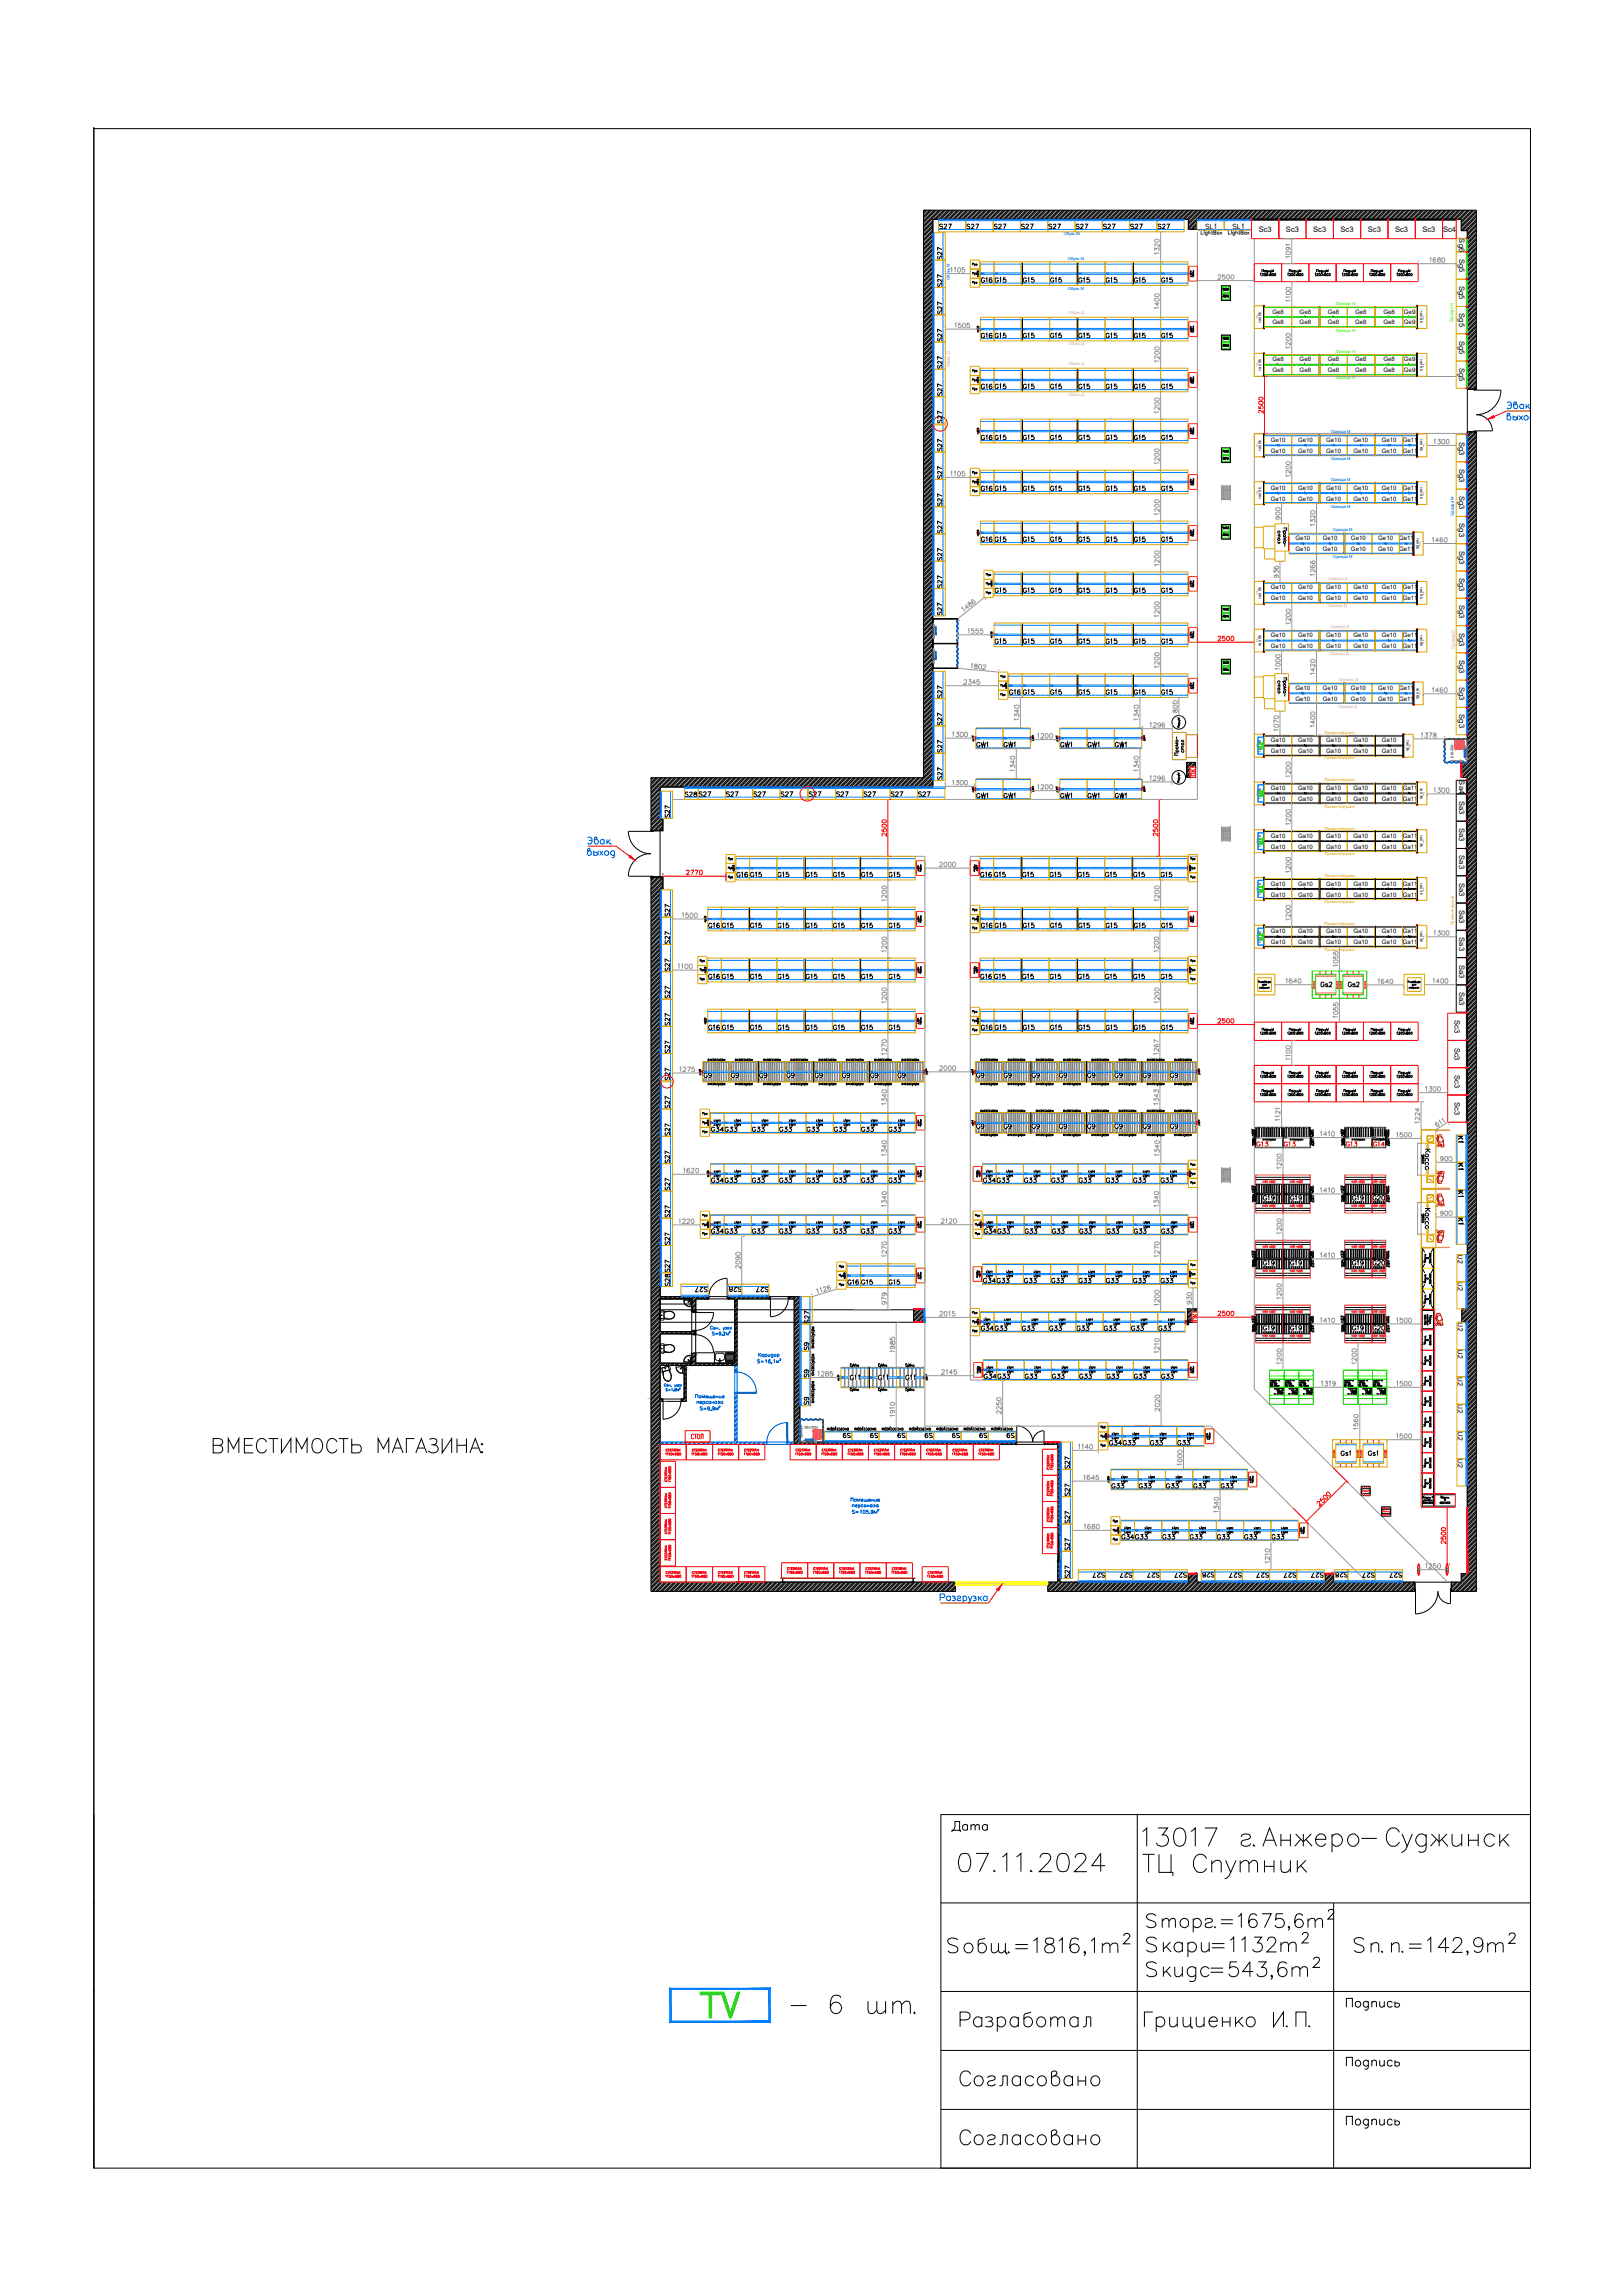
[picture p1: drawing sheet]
<svg xmlns="http://www.w3.org/2000/svg" width="297mm" height="420mm" viewBox="0 0 297 420" stroke-linecap="round" stroke-linejoin="round" font-family="sans-serif">
<defs><g id="words">
<text font-size="8.8" fill="#3fff00" x="127.4" y="370.8">TV</text>
<text font-size="7.1" x="175" y="373.2">Разработал</text>
<g font-size="6.2">
<text x="175" y="383.1">Согласовано</text>
<text x="175" y="394.1">Согласовано</text>
</g>
<text font-size="5.7" x="38.1" y="267.1">ВМЕСТИМОСТЬ МАГАЗИНА:</text>
<text font-size="4.9" x="173.2" y="336.5">Дата</text>
<g font-size="4" fill="#3fff00">
<text x="232.5" y="138.3" transform="rotate(-90 232.5 138.3)">TV</text>
<text x="232.5" y="147.1" transform="rotate(-90 232.5 147.1)">TV</text>
<text x="232.5" y="155.9" transform="rotate(-90 232.5 155.9)">TV</text>
<text x="232.5" y="164.7" transform="rotate(-90 232.5 164.7)">TV</text>
<text x="229.3" y="173.2">TV</text>
</g>
<g font-size="4" fill="#989898">
<text x="128.1" y="198.6">G9</text>
<text x="163.3" y="264.6">S9</text>
</g>
<g font-size="4" fill="#007fff">
<text x="133" y="198.6">G9</text>
<text x="141.5" y="198.6" transform="rotate(-90 141.5 198.6)">G9</text>
<text x="143.2" y="198.6">G9</text>
<text x="148.2" y="198.6">G9</text>
<text x="153.1" y="198.6">G9</text>
<text x="158.4" y="198.6">G9</text>
<text x="163.3" y="198.6">G9</text>
<text x="182.7" y="198.6">G9</text>
<text x="188" y="198.6">G9</text>
<text x="193" y="198.6">G9</text>
<text x="198.3" y="198.6">G9</text>
<text x="203.2" y="198.6">G9</text>
<text x="208.1" y="198.6">G9</text>
<text x="216.6" y="198.6" transform="rotate(-90 216.6 198.6)">G9</text>
<text x="153.5" y="264.6">S9</text>
<text x="158.4" y="264.6">S9</text>
<text x="183.4" y="264.6">S9</text>
</g>
<text font-size="4" fill="#f00" x="177.8" y="198.6">G9</text>
<g font-size="4">
<text x="168.3" y="264.6">S9</text>
<text x="173.6" y="264.6">S9</text>
<text x="181.7" y="264.6" transform="rotate(-90 181.7 264.6)">S9</text>
</g>
<g font-size="3.5" fill="#007fff">
<text x="171.1" y="43">S27</text>
<text x="176" y="43">S27</text>
<text x="181" y="43">S27</text>
<text x="185.9" y="43">S27</text>
<text x="191.2" y="43">S27</text>
<text x="196.1" y="43">S27</text>
<text x="201.1" y="43">S27</text>
<text x="206" y="43">S27</text>
<text x="219.8" y="43">SL1</text>
<text x="173.6" y="48.7" transform="rotate(-90 173.6 48.7)">S27</text>
<text x="178.9" y="52.9">G16</text>
<text x="181.3" y="52.9">G15</text>
<text x="186.3" y="52.9">G15</text>
<text x="191.2" y="52.9">G15</text>
<text x="196.5" y="52.9">G15</text>
<text x="201.4" y="52.9">G15</text>
<text x="206.7" y="52.9">G15</text>
<text x="173.6" y="58.6" transform="rotate(-90 173.6 58.6)">S27</text>
<text x="173.6" y="68.8" transform="rotate(-90 173.6 68.8)">S27</text>
<text x="173.6" y="73.7" transform="rotate(-90 173.6 73.7)">S27</text>
<text x="178.9" y="72.3">G16</text>
<text x="181.3" y="72.3">G15</text>
<text x="186.3" y="72.3">G15</text>
<text x="191.2" y="72.3">G15</text>
<text x="196.5" y="72.3">G15</text>
<text x="201.4" y="72.3">G15</text>
<text x="206.7" y="72.3">G15</text>
<text x="173.6" y="84" transform="rotate(-90 173.6 84)">S27</text>
<text x="173.6" y="78.7" transform="rotate(-90 173.6 78.7)">S27</text>
<text x="173.6" y="93.8" transform="rotate(-90 173.6 93.8)">S27</text>
<text x="178.9" y="91">G16</text>
<text x="181.3" y="91">G15</text>
<text x="186.3" y="91">G15</text>
<text x="191.2" y="91">G15</text>
<text x="196.5" y="91">G15</text>
<text x="201.4" y="91">G15</text>
<text x="206.7" y="91">G15</text>
<text x="173.6" y="98.8" transform="rotate(-90 173.6 98.8)">S27</text>
<text x="173.6" y="103.7" transform="rotate(-90 173.6 103.7)">S27</text>
<text x="173.6" y="108.7" transform="rotate(-90 173.6 108.7)">S27</text>
<text x="186.3" y="109.7">G15</text>
<text x="191.2" y="109.7">G15</text>
<text x="196.5" y="109.7">G15</text>
<text x="201.4" y="109.7">G15</text>
<text x="206.7" y="109.7">G15</text>
<text x="181.3" y="118.9">G15</text>
<text x="186.3" y="118.9">G15</text>
<text x="191.2" y="118.9">G15</text>
<text x="196.5" y="118.9">G15</text>
<text x="201.4" y="118.9">G15</text>
<text x="206.7" y="118.9">G15</text>
<text x="173.6" y="134.1" transform="rotate(-90 173.6 134.1)">S27</text>
<text x="124.5" y="147.1">S28</text>
<text x="123.8" y="151" transform="rotate(-90 123.8 151)">S27</text>
<text x="123.8" y="173.9" transform="rotate(-90 123.8 173.9)">S27</text>
<text x="131.2" y="171.1">G15</text>
<text x="136.5" y="171.1">G15</text>
<text x="141.5" y="171.1">G15</text>
<text x="146.8" y="171.1">G15</text>
<text x="151.7" y="171.1">G15</text>
<text x="156.6" y="171.1">G15</text>
<text x="178.9" y="171.1">G16</text>
<text x="181.3" y="171.1">G15</text>
<text x="186.3" y="171.1">G15</text>
<text x="191.2" y="171.1">G15</text>
<text x="196.5" y="171.1">G15</text>
<text x="201.4" y="171.1">G15</text>
<text x="206.7" y="171.1">G15</text>
<text x="123.8" y="183.8" transform="rotate(-90 123.8 183.8)">S27</text>
<text x="128.8" y="180.3">G16</text>
<text x="131.2" y="180.3">G15</text>
<text x="136.5" y="180.3">G15</text>
<text x="141.5" y="180.3">G15</text>
<text x="146.8" y="180.3">G15</text>
<text x="151.7" y="180.3">G15</text>
<text x="156.6" y="180.3">G15</text>
<text x="181" y="180.3">G15</text>
<text x="186.3" y="180.3">G15</text>
<text x="191.2" y="180.3">G15</text>
<text x="196.5" y="180.3">G15</text>
<text x="201.4" y="180.3">G15</text>
<text x="206.7" y="180.3">G15</text>
<text x="123.8" y="189.1" transform="rotate(-90 123.8 189.1)">S27</text>
<text x="123.8" y="194" transform="rotate(-90 123.8 194)">S27</text>
<text x="123.8" y="204.3" transform="rotate(-90 123.8 204.3)">S27</text>
<text x="123.8" y="209.2" transform="rotate(-90 123.8 209.2)">S27</text>
<text x="182.7" y="207.8">G9</text>
<text x="188" y="207.8">G9</text>
<text x="193" y="207.8">G9</text>
<text x="203.2" y="207.8">G9</text>
<text x="208.1" y="207.8">G9</text>
<text x="213.4" y="207.8">G9</text>
<text x="123.8" y="214.1" transform="rotate(-90 123.8 214.1)">S27</text>
<text x="268.8" y="210.3" transform="rotate(-90 268.8 210.3)">K1</text>
<text x="268.8" y="220.1" transform="rotate(-90 268.8 220.1)">K1</text>
<text x="268.8" y="232.5" transform="rotate(-90 268.8 232.5)">U2</text>
<text x="123.8" y="234.2" transform="rotate(-90 123.8 234.2)">S27</text>
<text x="123.8" y="236.7" transform="rotate(-90 123.8 236.7)">S28</text>
<text x="154.2" y="236.4">G16</text>
<text x="156.6" y="236.4">G15</text>
<text x="161.9" y="236.4">G15</text>
<text x="268.8" y="237.4" transform="rotate(-90 268.8 237.4)">U2</text>
<text x="268.8" y="244.8" transform="rotate(-90 268.8 244.8)">U2</text>
<text x="268.8" y="249.8" transform="rotate(-90 268.8 249.8)">U2</text>
<text x="268.8" y="255.1" transform="rotate(-90 268.8 255.1)">U2</text>
<text x="149.2" y="258.2" transform="rotate(-90 149.2 258.2)">S9</text>
<text x="268.8" y="260" transform="rotate(-90 268.8 260)">U2</text>
<text x="268.8" y="264.9" transform="rotate(-90 268.8 264.9)">U2</text>
<text x="268.8" y="269.9" transform="rotate(-90 268.8 269.9)">U2</text>
<text x="196.8" y="285" transform="rotate(-90 196.8 285)">S27</text>
<text x="196.8" y="290" transform="rotate(-90 196.8 290)">S27</text>
<text x="199.3" y="290">S27</text>
<text x="204.3" y="290">S27</text>
<text x="209.2" y="290">S27</text>
<text x="219.1" y="290">S28</text>
<text x="224" y="290">S27</text>
<text x="234.2" y="290">S27</text>
<text x="243.4" y="290">S28</text>
<text x="248.4" y="290">S27</text>
<text x="253.6" y="290">S27</text>
</g>
<g font-size="3.5" fill="#989898">
<text x="211" y="43">S27</text>
<text x="173.6" y="53.6" transform="rotate(-90 173.6 53.6)">S27</text>
<text x="211.7" y="52.9">G15</text>
<text x="173.6" y="63.9" transform="rotate(-90 173.6 63.9)">S27</text>
<text x="211.7" y="72.3">G15</text>
<text x="173.6" y="88.9" transform="rotate(-90 173.6 88.9)">S27</text>
<text x="211.7" y="91">G15</text>
<text x="173.6" y="113.9" transform="rotate(-90 173.6 113.9)">S27</text>
<text x="181.3" y="109.7">G15</text>
<text x="211.7" y="109.7">G15</text>
<text x="211.7" y="118.9">G15</text>
<text x="173.6" y="129.1" transform="rotate(-90 173.6 129.1)">S27</text>
<text x="173.6" y="139" transform="rotate(-90 173.6 139)">S27</text>
<text x="173.6" y="143.9" transform="rotate(-90 173.6 143.9)">S27</text>
<text x="123.8" y="169" transform="rotate(-90 123.8 169)">S27</text>
<text x="128.8" y="171.1">G16</text>
<text x="161.9" y="171.1">G15</text>
<text x="211.7" y="171.1">G15</text>
<text x="123.8" y="178.9" transform="rotate(-90 123.8 178.9)">S27</text>
<text x="161.9" y="180.3">G15</text>
<text x="211.7" y="180.3">G15</text>
<text x="123.8" y="199" transform="rotate(-90 123.8 199)">S27</text>
<text x="229.3" y="211">G13</text>
<text x="234.2" y="211">G13</text>
<text x="245.5" y="211">G13</text>
<text x="268.8" y="215.2" transform="rotate(-90 268.8 215.2)">K1</text>
<text x="123.8" y="219.1" transform="rotate(-90 123.8 219.1)">S27</text>
<text x="230.4" y="220.8">G19</text>
<text x="235.3" y="220.8">G19</text>
<text x="246.6" y="220.8">G19</text>
<text x="123.8" y="224" transform="rotate(-90 123.8 224)">S27</text>
<text x="268.8" y="225.4" transform="rotate(-90 268.8 225.4)">K1</text>
<text x="123.8" y="229" transform="rotate(-90 123.8 229)">S27</text>
<text x="230.4" y="232.8">G19</text>
<text x="235.3" y="232.8">G19</text>
<text x="246.6" y="232.8">G19</text>
<text x="220.1" y="243.1" transform="rotate(-90 220.1 243.1)">ПК</text>
<text x="149.2" y="253.3" transform="rotate(-90 149.2 253.3)">S9</text>
<text x="249.4" y="267.8">Gs1</text>
<text x="196.8" y="270.2" transform="rotate(-90 196.8 270.2)">S27</text>
<text x="196.8" y="275.2" transform="rotate(-90 196.8 275.2)">S27</text>
<text x="196.8" y="280.1" transform="rotate(-90 196.8 280.1)">S27</text>
<text x="229.3" y="290">S27</text>
</g>
<g font-size="3.5" fill="#f00">
<text x="224.7" y="43">SL1</text>
<text x="178.5" y="180.3">G16</text>
<text x="177.8" y="207.8">G9</text>
<text x="214.1" y="290">S27</text>
<text x="239.2" y="290">S27</text>
</g>
<g font-size="3.5">
<text x="219.8" y="143.2" transform="rotate(-90 219.8 143.2)">ПК</text>
<text x="198.3" y="207.8">G9</text>
<text x="250.5" y="211">G14</text>
<text x="250.5" y="220.8">G20</text>
<text x="250.5" y="232.8">G20</text>
<text x="149.2" y="243.4" transform="rotate(-90 149.2 243.4)">S27</text>
<text x="149.2" y="248.4" transform="rotate(-90 149.2 248.4)">S9</text>
</g>
<text font-size="3.5" fill="#dda500" x="244.5" y="267.8">Gs1</text>
<g font-size="1.4">
<text x="230.4" y="42.5">Sc3</text>
<text x="235.4" y="42.5">Sc3</text>
<text x="240.4" y="42.5">Sc3</text>
<text x="245.3" y="42.5">Sc3</text>
<text x="250.3" y="42.5">Sc3</text>
<text x="255.3" y="42.5">Sc3</text>
<text x="260.3" y="42.5">Sc3</text>
<text x="264.1" y="42.5">Sc4</text>
<text x="267.1" y="43.7" transform="rotate(90 267.1 43.7)">Sg6</text>
<text x="267.1" y="47.4" transform="rotate(90 267.1 47.4)">Sg5</text>
<text x="267.1" y="52.4" transform="rotate(90 267.1 52.4)">Sg5</text>
<text x="267.1" y="57.4" transform="rotate(90 267.1 57.4)">Sg5</text>
<text x="267.1" y="62.4" transform="rotate(90 267.1 62.4)">Sg5</text>
<text x="267.1" y="67.4" transform="rotate(90 267.1 67.4)">Sg5</text>
<text x="267.1" y="80.8" transform="rotate(90 267.1 80.8)">Sg3</text>
<text x="267.1" y="85.8" transform="rotate(90 267.1 85.8)">Sg3</text>
<text x="267.1" y="90.8" transform="rotate(90 267.1 90.8)">Sg3</text>
<text x="267.1" y="95.8" transform="rotate(90 267.1 95.8)">Sg3</text>
<text x="267.1" y="100.8" transform="rotate(90 267.1 100.8)">Sg3</text>
<text x="267.1" y="105.8" transform="rotate(90 267.1 105.8)">Sg3</text>
<text x="267.1" y="110.8" transform="rotate(90 267.1 110.8)">Sg3</text>
<text x="267.1" y="115.8" transform="rotate(90 267.1 115.8)">Sg3</text>
<text x="267.1" y="120.8" transform="rotate(90 267.1 120.8)">Sg3</text>
<text x="267.1" y="125.8" transform="rotate(90 267.1 125.8)">Sg3</text>
<text x="267.1" y="130.8" transform="rotate(90 267.1 130.8)">Sg3</text>
<text x="267.1" y="142.9" transform="rotate(90 267.1 142.9)">Sa4</text>
<text x="267.1" y="146.6" transform="rotate(90 267.1 146.6)">Sa3</text>
<text x="267.1" y="151.6" transform="rotate(90 267.1 151.6)">Sa3</text>
<text x="267.1" y="156.6" transform="rotate(90 267.1 156.6)">Sa3</text>
<text x="267.1" y="161.6" transform="rotate(90 267.1 161.6)">Sa3</text>
<text x="267.1" y="166.6" transform="rotate(90 267.1 166.6)">Sa3</text>
<text x="267.1" y="171.6" transform="rotate(90 267.1 171.6)">Sa3</text>
<text x="267.1" y="176.6" transform="rotate(90 267.1 176.6)">Sa3</text>
<text x="267.1" y="181.6" transform="rotate(90 267.1 181.6)">Sa3</text>
<text x="266.2" y="186.8" transform="rotate(90 266.2 186.8)">Sc3</text>
<text x="266.2" y="191.8" transform="rotate(90 266.2 191.8)">Sc3</text>
<text x="266.2" y="196.8" transform="rotate(90 266.2 196.8)">Sc3</text>
<text x="266.2" y="201.8" transform="rotate(90 266.2 201.8)">Sc3</text>
</g>
<g font-size="1.1">
<text x="232.9" y="57.5">Ge8</text>
<text x="232.9" y="59.4">Ge8</text>
<text x="237.9" y="57.5">Ge8</text>
<text x="237.9" y="59.4">Ge8</text>
<text x="243" y="57.5">Ge8</text>
<text x="243" y="59.4">Ge8</text>
<text x="248" y="57.5">Ge8</text>
<text x="248" y="59.4">Ge8</text>
<text x="253.2" y="57.5">Ge8</text>
<text x="253.2" y="59.4">Ge8</text>
<text x="256.9" y="57.5">Ge9</text>
<text x="256.9" y="59.4">Ge9</text>
<text x="232.9" y="66.2">Ge8</text>
<text x="232.9" y="68.2">Ge8</text>
<text x="237.9" y="66.2">Ge8</text>
<text x="237.9" y="68.2">Ge8</text>
<text x="243" y="66.2">Ge8</text>
<text x="243" y="68.2">Ge8</text>
<text x="248" y="66.2">Ge8</text>
<text x="248" y="68.2">Ge8</text>
<text x="253.2" y="66.2">Ge8</text>
<text x="253.2" y="68.2">Ge8</text>
<text x="256.9" y="66.2">Ge9</text>
<text x="256.9" y="68.2">Ge9</text>
<text x="232.6" y="80.9">Ge10</text>
<text x="232.6" y="82.9">Ge10</text>
<text x="237.6" y="80.9">Ge10</text>
<text x="237.6" y="82.9">Ge10</text>
<text x="242.7" y="80.9">Ge10</text>
<text x="242.7" y="82.9">Ge10</text>
<text x="247.7" y="80.9">Ge10</text>
<text x="247.7" y="82.9">Ge10</text>
<text x="252.9" y="80.9">Ge10</text>
<text x="252.9" y="82.9">Ge10</text>
<text x="256.7" y="80.9">Ge11</text>
<text x="256.7" y="82.9">Ge11</text>
<text x="232.6" y="89.7">Ge10</text>
<text x="237.6" y="89.7">Ge10</text>
<text x="242.7" y="89.7">Ge10</text>
<text x="247.7" y="89.7">Ge10</text>
<text x="252.9" y="89.7">Ge10</text>
<text x="256.7" y="89.7">Ge11</text>
<text x="232.6" y="91.7">Ge10</text>
<text x="237.6" y="91.7">Ge10</text>
<text x="242.7" y="91.7">Ge10</text>
<text x="247.7" y="91.7">Ge10</text>
<text x="252.9" y="91.7">Ge10</text>
<text x="256.7" y="91.7">Ge11</text>
<text x="237.1" y="98.9">Ge10</text>
<text x="237.1" y="100.9">Ge10</text>
<text x="242.1" y="98.9">Ge10</text>
<text x="242.1" y="100.9">Ge10</text>
<text x="247.3" y="98.9">Ge10</text>
<text x="247.3" y="100.9">Ge10</text>
<text x="252.3" y="98.9">Ge10</text>
<text x="252.3" y="100.9">Ge10</text>
<text x="256.1" y="98.9">Ge11</text>
<text x="256.1" y="100.9">Ge11</text>
<text x="232.6" y="107.9">Ge10</text>
<text x="237.6" y="107.9">Ge10</text>
<text x="242.7" y="107.9">Ge10</text>
<text x="247.7" y="107.9">Ge10</text>
<text x="252.9" y="107.9">Ge10</text>
<text x="256.7" y="107.9">Ge11</text>
<text x="232.6" y="109.9">Ge10</text>
<text x="237.6" y="109.9">Ge10</text>
<text x="242.7" y="109.9">Ge10</text>
<text x="247.7" y="109.9">Ge10</text>
<text x="252.9" y="109.9">Ge10</text>
<text x="256.7" y="109.9">Ge11</text>
<text x="232.6" y="116.7">Ge10</text>
<text x="232.6" y="118.7">Ge10</text>
<text x="237.6" y="116.7">Ge10</text>
<text x="237.6" y="118.7">Ge10</text>
<text x="242.7" y="116.7">Ge10</text>
<text x="242.7" y="118.7">Ge10</text>
<text x="247.7" y="116.7">Ge10</text>
<text x="247.7" y="118.7">Ge10</text>
<text x="252.9" y="116.7">Ge10</text>
<text x="252.9" y="118.7">Ge10</text>
<text x="256.7" y="116.7">Ge11</text>
<text x="256.7" y="118.7">Ge11</text>
<text x="237.1" y="126.3">Ge10</text>
<text x="237.1" y="128.3">Ge10</text>
<text x="242.1" y="126.3">Ge10</text>
<text x="242.1" y="128.3">Ge10</text>
<text x="247.3" y="126.3">Ge10</text>
<text x="247.3" y="128.3">Ge10</text>
<text x="252.3" y="126.3">Ge10</text>
<text x="252.3" y="128.3">Ge10</text>
<text x="256.1" y="126.3">Ge11</text>
<text x="256.1" y="128.3">Ge11</text>
<text x="232.6" y="135.9">Ga10</text>
<text x="232.6" y="137.9">Ga10</text>
<text x="237.6" y="135.9">Ga10</text>
<text x="237.6" y="137.9">Ga10</text>
<text x="242.7" y="135.9">Ga10</text>
<text x="242.7" y="137.9">Ga10</text>
<text x="247.7" y="135.9">Ga10</text>
<text x="247.7" y="137.9">Ga10</text>
<text x="252.9" y="135.9">Ga10</text>
<text x="252.9" y="137.9">Ga10</text>
<text x="232.6" y="144.7">Ga10</text>
<text x="232.6" y="146.7">Ga10</text>
<text x="237.6" y="144.7">Ga10</text>
<text x="237.6" y="146.7">Ga10</text>
<text x="242.7" y="144.7">Ga10</text>
<text x="242.7" y="146.7">Ga10</text>
<text x="247.7" y="144.7">Ga10</text>
<text x="247.7" y="146.7">Ga10</text>
<text x="252.9" y="144.7">Ga10</text>
<text x="252.9" y="146.7">Ga10</text>
<text x="256.7" y="144.7">Ga11</text>
<text x="256.7" y="146.7">Ga11</text>
<text x="232.6" y="153.4">Ga10</text>
<text x="232.6" y="155.4">Ga10</text>
<text x="237.6" y="153.4">Ga10</text>
<text x="237.6" y="155.4">Ga10</text>
<text x="242.7" y="153.4">Ga10</text>
<text x="242.7" y="155.4">Ga10</text>
<text x="247.7" y="153.4">Ga10</text>
<text x="247.7" y="155.4">Ga10</text>
<text x="252.9" y="153.4">Ga10</text>
<text x="252.9" y="155.4">Ga10</text>
<text x="256.7" y="153.4">Ga11</text>
<text x="256.7" y="155.4">Ga11</text>
<text x="232.6" y="162.2">Ga10</text>
<text x="232.6" y="164.1">Ga10</text>
<text x="237.6" y="162.2">Ga10</text>
<text x="237.6" y="164.1">Ga10</text>
<text x="242.7" y="162.2">Ga10</text>
<text x="242.7" y="164.1">Ga10</text>
<text x="247.7" y="162.2">Ga10</text>
<text x="247.7" y="164.1">Ga10</text>
<text x="252.9" y="162.2">Ga10</text>
<text x="252.9" y="164.1">Ga10</text>
<text x="256.7" y="162.2">Ga11</text>
<text x="256.7" y="164.1">Ga11</text>
<text x="232.6" y="170.9">Ga10</text>
<text x="232.6" y="172.9">Ga10</text>
<text x="237.6" y="170.9">Ga10</text>
<text x="237.6" y="172.9">Ga10</text>
<text x="242.7" y="170.9">Ga10</text>
<text x="242.7" y="172.9">Ga10</text>
<text x="247.7" y="170.9">Ga10</text>
<text x="247.7" y="172.9">Ga10</text>
<text x="252.9" y="170.9">Ga10</text>
<text x="252.9" y="172.9">Ga10</text>
<text x="256.7" y="170.9">Ga11</text>
<text x="256.7" y="172.9">Ga11</text>
</g>
<g font-size=".7" fill="#00f">
<text x="194.7" y="43.1">Обувь М</text>
<text x="195.4" y="47.5">Обувь М</text>
<text x="173.8" y="51.2" transform="rotate(-90 173.8 51.2)">Обувь М</text>
<text x="195.4" y="53.1">Обувь М</text>
<text x="243.6" y="79.3">Одежда М</text>
<text x="243.6" y="88">Одежда М</text>
<text x="243.6" y="84.2">Одежда М</text>
<text x="243.6" y="93">Одежда М</text>
<text x="266.1" y="94.5" transform="rotate(-90 266.1 94.5)">Одежда М</text>
<text x="244" y="97.3">Одежда М</text>
<text x="244" y="102.2">Одежда М</text>
</g>
<g font-size=".7" fill="#f0f">
<text x="195.6" y="57.5">Обувь Д</text>
<text x="195.6" y="63.2">Обувь Д</text>
<text x="173.8" y="67.2" transform="rotate(-90 173.8 67.2)">Обувь Д</text>
<text x="195.6" y="66.9">Обувь Д</text>
<text x="195.6" y="72.6">Обувь Д</text>
<text x="243.1" y="106.2">Одежда Д</text>
<text x="243" y="111.2">Одежда Д</text>
<text x="243.4" y="120">Одежда Д</text>
<text x="243.5" y="115">Одежда Д</text>
<text x="266.2" y="118.8" transform="rotate(-90 266.2 118.8)">Одежда Д</text>
<text x="245.1" y="124.6">Одежда Д</text>
<text x="245" y="129.6">Одежда Д</text>
</g>
<g font-size=".7">
<text x="230.8" y="59.1" transform="rotate(-90 230.8 59.1)">тип 5k</text>
<text x="259.9" y="57" transform="rotate(90 259.9 57)">тип 6k</text>
<text x="259.9" y="65.7" transform="rotate(90 259.9 65.7)">тип 6k</text>
<text x="230.8" y="67.8" transform="rotate(-90 230.8 67.8)">тип 5k</text>
<text x="230.8" y="82.6" transform="rotate(-90 230.8 82.6)">тип 5k</text>
<text x="259.9" y="80.4" transform="rotate(90 259.9 80.4)">тип 6k</text>
<text x="259.9" y="89.2" transform="rotate(90 259.9 89.2)">тип 6k</text>
<text x="230.8" y="91.3" transform="rotate(-90 230.8 91.3)">тип 5k</text>
<text x="259.2" y="98.4" transform="rotate(90 259.2 98.4)">тип 6k</text>
<text x="259.9" y="107.5" transform="rotate(90 259.9 107.5)">тип 6k</text>
<text x="230.8" y="109.6" transform="rotate(-90 230.8 109.6)">тип 5k</text>
<text x="230.8" y="118.3" transform="rotate(-90 230.8 118.3)">тип 5k</text>
<text x="259.9" y="116.2" transform="rotate(90 259.9 116.2)">тип 6k</text>
<text x="259.2" y="125.9" transform="rotate(90 259.2 125.9)">тип 6k</text>
<text x="230.8" y="137.6" transform="rotate(-90 230.8 137.6)">тип 3k</text>
<text x="257.4" y="135.4" transform="rotate(90 257.4 135.4)">тип 3k</text>
<text x="265.5" y="136.2" transform="rotate(90 265.5 136.2)">100/100</text>
<text x="230.8" y="146.3" transform="rotate(-90 230.8 146.3)">тип 3k</text>
<text x="259.9" y="144.2" transform="rotate(90 259.9 144.2)">тип 3k</text>
<text x="230.8" y="155.1" transform="rotate(-90 230.8 155.1)">тип 3k</text>
<text x="259.9" y="152.9" transform="rotate(90 259.9 152.9)">тип 3k</text>
<text x="259.9" y="161.7" transform="rotate(90 259.9 161.7)">тип 3k</text>
<text x="230.8" y="163.8" transform="rotate(-90 230.8 163.8)">тип 3k</text>
<text x="230.8" y="172.6" transform="rotate(-90 230.8 172.6)">тип 3k</text>
<text x="259.9" y="170.4" transform="rotate(90 259.9 170.4)">тип 3k</text>
<text x="149.8" y="261" transform="rotate(180 149.8 261)">100/100</text>
</g>
<g font-size=".7" fill="#0f0">
<text x="244.5" y="55.9">Одежда Н</text>
<text x="266" y="58.9" transform="rotate(-90 266 58.9)">Одежда Н</text>
<text x="244.5" y="64.6">Одежда Н</text>
<text x="244.5" y="60.8">Одежда Н</text>
<text x="244.5" y="69.4">Одежда Н</text>
</g>
<g font-size=".7" fill="#ff7f00">
<text x="242.4" y="134.3">Промо+игрушки</text>
<text x="242.4" y="143.1">Промо+игрушки</text>
<text x="242.4" y="139">Промо+игрушки</text>
<text x="242.4" y="147.8">Промо+игрушки</text>
<text x="242.4" y="151.9">Промо+игрушки</text>
<text x="242.4" y="160.5">Промо+игрушки</text>
<text x="242.4" y="156.6">Промо+игрушки</text>
<text x="242.4" y="165.2">Промо+игрушки</text>
<text x="242.4" y="169.3">Промо+игрушки</text>
<text x="266.1" y="169.4" transform="rotate(-90 266.1 169.4)">Промо+игрушки</text>
<text x="242.4" y="174.1">Промо+</text>
<text x="245.1" y="174.1">игрушки</text>
</g>
<g font-size=".2">
<text x="230.2" y="58.4" transform="rotate(-90 230.2 58.4)">Торец</text>
<text x="260.5" y="57.7" transform="rotate(90 260.5 57.7)">Торец</text>
<text x="230.2" y="67.1" transform="rotate(-90 230.2 67.1)">Торец</text>
<text x="260.5" y="66.4" transform="rotate(90 260.5 66.4)">Торец</text>
<text x="230.2" y="81.9" transform="rotate(-90 230.2 81.9)">Торец</text>
<text x="260.5" y="81.2" transform="rotate(90 260.5 81.2)">Торец</text>
<text x="260.5" y="89.9" transform="rotate(90 260.5 89.9)">Торец</text>
<text x="230.2" y="90.6" transform="rotate(-90 230.2 90.6)">Торец</text>
<text x="259.9" y="99.2" transform="rotate(90 259.9 99.2)">Торец</text>
<text x="230.2" y="108.9" transform="rotate(-90 230.2 108.9)">Торец</text>
<text x="260.5" y="108.2" transform="rotate(90 260.5 108.2)">Торец</text>
<text x="230.2" y="117.6" transform="rotate(-90 230.2 117.6)">Торец</text>
<text x="260.5" y="116.9" transform="rotate(90 260.5 116.9)">Торец</text>
<text x="259.9" y="126.6" transform="rotate(90 259.9 126.6)">Торец</text>
<text x="230.2" y="136.8" transform="rotate(-90 230.2 136.8)">Торец</text>
<text x="258" y="136.2" transform="rotate(90 258 136.2)">Торец</text>
<text x="230.2" y="145.6" transform="rotate(-90 230.2 145.6)">Торец</text>
<text x="260.5" y="144.9" transform="rotate(90 260.5 144.9)">Торец</text>
<text x="230.2" y="154.4" transform="rotate(-90 230.2 154.4)">Торец</text>
<text x="260.5" y="153.6" transform="rotate(90 260.5 153.6)">Торец</text>
<text x="230.2" y="163.1" transform="rotate(-90 230.2 163.1)">Торец</text>
<text x="260.5" y="162.4" transform="rotate(90 260.5 162.4)">Торец</text>
<text x="230.2" y="171.8" transform="rotate(-90 230.2 171.8)">Торец</text>
<text x="260.5" y="171.2" transform="rotate(90 260.5 171.2)">Торец</text>
</g>
</g></defs>
<g fill="none" stroke="#000" stroke-width=".18">
<path d="M17.2 23.6h.1M17.2 23.6h262.9v373.3h-262.9zM17.2 23.6v373.3M186.9 58.4l.1 3.7zM186.9 48.2l.1 3.8zM187 58.4l.1 3.7zM187 48.2l.1 3.8zM197.1 58.4l.1 3.7zM197.1 48.2l.1 3.8zM197.2 58.4l.1 3.7zM197.2 48.2l.1 3.8zM207.2 58.4l.1 3.7z"/>
<path d="M207.2 48.2l.1 3.8zM207.3 58.4l.1 3.7zM207.3 48.2l.1 3.8zM241.4 56.2l.1 3.7zM241.5 56.2l.1 3.7zM251.6 56.2l.1 3.7zM251.7 56.2v3.7zM186.9 77l.1 3.8zM186.9 67.7l.1 3.8zM187 77l.1 3.8zM187 67.7l.1 3.8zM197.1 77l.1 3.8z"/>
<path d="M197.1 67.7l.1 3.8zM197.2 77l.1 3.8zM197.2 67.7l.1 3.8zM207.2 77l.1 3.8zM207.2 67.7l.1 3.8zM207.3 77l.1 3.8zM207.3 67.7l.1 3.8zM241.4 64.9l.1 3.8zM241.4 79.6l.1 3.8zM241.5 64.9l.1 3.8zM241.5 79.6l.1 3.8zM251.6 64.9l.1 3.8z"/>
<path d="M251.6 79.6l.1 3.8zM251.7 64.9v3.8zM251.7 79.6v3.8zM186.9 86.4l.1 3.7zM186.9 95.7l.1 3.7zM187 86.4l.1 3.7zM187 95.7l.1 3.7zM197.1 86.4l.1 3.7zM197.1 95.7l.1 3.7zM197.2 86.4l.1 3.7zM197.2 95.7l.1 3.7zM207.2 86.4l.1 3.7z"/>
<path d="M207.2 95.7l.1 3.7zM207.3 86.4l.1 3.7zM207.3 95.7l.1 3.7zM241.4 88.4l.1 3.7zM241.5 88.4l.1 3.7zM245.9 97.6l.1 3.8zM246 97.6l.1 3.8zM251.6 88.4l.1 3.7zM251.7 88.4v3.7zM186.9 105l.1 3.8zM186.9 114.4l.1 3.7zM187 105l.1 3.8z"/>
<path d="M187 114.4l.1 3.7zM197.1 105l.1 3.8zM197.1 114.4l.1 3.7zM197.2 105l.1 3.8zM197.2 114.4l.1 3.7zM207.2 105l.1 3.8zM207.2 114.4l.1 3.7zM207.3 105l.1 3.8zM207.3 114.4l.1 3.7zM241.4 115.4l.1 3.7zM241.4 106.7l.1 3.7zM241.5 115.4l.1 3.7z"/>
<path d="M241.5 106.7l.1 3.7zM251.6 115.4l.1 3.7zM251.6 106.7l.1 3.7zM251.7 115.4v3.7zM251.7 106.7v3.7zM197.1 123.7l.1 3.7zM197.2 123.7l.1 3.7zM207.2 123.7l.1 3.7zM207.3 123.7l.1 3.7zM215.7 132.3h.2l.1 .2M215.7 131.8h.2l-.2 .1M215.7 132h.2"/>
<path d="M215.7 132.3v.2h.1v-.2M215.8 132l.1 .1-.2 .1M215.9 132.9h-.4v.3h.4M215.9 131.8l.1 .2M215.9 131.5h-.2h.1l-.1 .2h.2M241.4 134.6l.1 3.8zM241.5 134.6l.1 3.8zM245.9 125.1l.1 3.7zM246 125.1l.1 3.7zM251.6 134.6l.1 3.8zM251.7 134.6v3.8zM147.2 157.1l.1 3.7z"/>
<path d="M147.3 157.1v3.7zM157.3 157.1l.1 3.7zM157.4 157.1l.1 3.7zM186.8 157.1l.1 3.7zM186.9 157.1l.1 3.7zM197 157.1l.1 3.7zM197.1 157.1l.1 3.7zM207.2 157.1v3.7zM207.2 157.1l.1 3.7zM215.6 142.8l.2-.1v.1l-.1 .1zM215.6 142.4h.3l.1 .2M215.6 141.8l.2 .2h-.2"/>
<path d="M215.6 142.1h.2M215.7 142.4v.2h.1v-.2M215.8 142.1v.2h-.2M215.8 143h-.3v.2h.3M215.8 141.5h-.2l.2 .2h-.2h.2M241.4 152.1l.1 3.8zM241.4 143.4l.1 3.7zM241.5 152.1l.1 3.8zM241.5 143.4l.1 3.7zM251.6 152.1l.1 3.8zM251.6 143.4l.1 3.7zM251.7 152.1v3.8z"/>
<path d="M251.7 143.4v3.7zM137 166.4l.1 3.7zM137 175.7l.1 3.8zM137.1 166.4l.1 3.7zM137.1 175.7l.1 3.8zM147.2 166.4l.1 3.7zM147.2 175.7l.1 3.8zM147.3 166.4v3.7zM147.3 175.7v3.8zM157.3 166.4l.1 3.7zM157.3 175.7l.1 3.8zM157.4 166.4l.1 3.7z"/>
<path d="M157.4 175.7l.1 3.8zM186.8 175.7l.1 3.8zM186.9 166.4l.1 3.7zM186.9 175.7l.1 3.8zM187 166.4l.1 3.7zM197 175.7l.1 3.8zM197.1 166.4l.1 3.7zM197.1 175.7l.1 3.8zM197.2 166.4l.1 3.7zM207.2 175.7v3.8zM207.2 166.4l.1 3.7zM207.2 175.7l.1 3.8z"/>
<path d="M207.3 166.4l.1 3.7zM241.4 169.6l.1 3.8zM241.4 160.9l.1 3.7zM241.5 169.6l.1 3.8zM241.5 160.9l.1 3.7zM251.6 169.6l.1 3.8zM251.6 160.9l.1 3.7zM251.7 169.6v3.8zM251.7 160.9v3.7zM137 185.1l.1 3.7zM137.1 185.1l.1 3.7zM147.2 185.1l.1 3.7z"/>
<path d="M147.3 185.1v3.7zM157.3 185.1l.1 3.7zM157.4 185.1l.1 3.7zM186.9 185.1l.1 3.7zM187 185.1l.1 3.7zM197.1 185.1l.1 3.7zM197.2 185.1l.1 3.7zM207.2 185.1l.1 3.7zM207.3 185.1l.1 3.7zM188.5 203.7l.1 3.7zM188.6 203.7l.1 3.7zM198.7 203.7v3.7z"/>
<path d="M198.7 203.7l.1 3.7zM208.8 203.7l.1 3.7zM208.9 203.7l.1 3.7zM158.9 250.3l.1 3.8zM159 250.3l.1 3.8zM172.2 332.2h107.9v64.7h-107.9zM175.9 339.4l.5-.1 .8 .1a2.75 2.75 0 0 1 0 3.1l-.5 .2-.8-.2a2.75 2.75 0 0 1 0-3.1zM178.6 339.3h2.3l-1.6 3.4M183.5 340l.8-.7v3.4M186 340l.8-.7v3.4M193.9 339.4a1.15 1.15 0 0 1 1.6 .6 2.71 2.71 0 0 1-.3 2.5 1.15 1.15 0 0 1-1.6-.5 2.71 2.71 0 0 1 .3-2.6zM208.1 332.2v64.7"/>
<path d="M209.1 335.3l.8-.6v3.3M209.1 339.5h2.2M210.2 339.5v3.3M211.9 334.7h1.8l-.9 1.2a1.08 1.08 0 0 1 1.1 1.3 1.08 1.08 0 0 1-1.5 .8l-.5-.2-.2-.4M212.1 339.5v3.3h2.6v.6M214.3 339.5v3.3M215.3 334.8a1.05 1.05 0 0 1 1.6 .5 2.61 2.61 0 0 1-.4 2.5 1.05 1.05 0 0 1-1.5-.4 2.61 2.61 0 0 1 .3-2.6zM218 335.3l.8-.6v3.3M220.5 334.7h2.2l-1.6 3.3M227.1 336.3a.97 .97 0 0 1 .9-.6 .97 .97 0 0 1 .9 .6l-.5 .4-1.1 .3-.2 .5a.97 .97 0 0 0 .9 .5 .97 .97 0 0 0 .9-.5M229.5 337.7l-.2 .1 .2 .2 .2-.2M231.1 338l1.3-3.3 1.2 3.3"/>
<path d="M231.6 336.9h1.6M234.4 335.8v2.2M234.4 336.9h1.8M236.2 335.8v2.2M237.1 335.8l1.4 1.4 1.5-1.4M238.1 336.7l-1.1 1.3M238.5 335.8v2.2M239 336.7l1.1 1.3M240.8 336.7h1.8a.91 .91 0 0 0-.6-1 .91 .91 0 0 0-1.1 .6 1.06 1.06 0 0 0 .2 1.5 1.06 1.06 0 0 0 1.5-.3M243.8 336.3a1.08 1.08 0 0 1 1.7-.1 1.08 1.08 0 0 1-.3 1.6 .92 .92 0 0 1-1.4-.3M243.8 335.8v3.3M247.1 335.9a1.09 1.09 0 0 1 1.6 1 1.09 1.09 0 0 1-1.6 .9 1.19 1.19 0 0 1 0-1.9z"/>
<path d="M249.2 336.6h2.8M256.1 335.5a1.14 1.14 0 0 0-1.1-.9 1.14 1.14 0 0 0-1.1 .9 1.88 1.88 0 0 0 .8 2.5 1.17 1.17 0 0 0 1.4-.8M256.6 335.8l.9 2.2 1-2.2M257.5 338a1.33 1.33 0 0 1-1.1 1.1M261 336.3a1.08 1.08 0 0 0-1.7-.1 1.08 1.08 0 0 0 .3 1.6 .92 .92 0 0 0 1.4-.3M261 335.8v2.5a.85 .85 0 0 1-.5 .8 .85 .85 0 0 1-.9-.2M262 335.8l1.4 1.4 1.4-1.4M262.9 336.7l-1.1 1.3M263.4 335.8v2.2M263.9 336.7l1.1 1.3M265.8 335.8v1.6l.1 .4 .4 .2h.4l.8-.6M267.5 335.8v2.2"/>
<path d="M268.8 336.9h1.7M268.8 335.8v2.2M270.5 335.8v2.2M273.5 336.3a1.09 1.09 0 0 0-1.7-.2 1.09 1.09 0 0 0 .3 1.7 .96 .96 0 0 0 1.4-.3M274.5 335.8v2.2M275.1 336.7l1.1 1.3M276.1 335.8l-1.6 1.6M17.2 348.4h.1M172.2 348.4h107.9M175.3 355.2a1.23 1.23 0 0 0-1.8 0 .69 .69 0 0 0 .5 .8l.7 .2a.64 .64 0 0 1 .6 .5 .64 .64 0 0 1-.3 .7 1.27 1.27 0 0 1-1.5-.3M180.3 354.8l-1.2 .4-.1 .2v1.6a.85 .85 0 0 0 1.4 .2 .85 .85 0 0 0-.2-1.3 .79 .79 0 0 0-1.2 .2M181.4 355.7v1.3l.2 .4 .5 .1 .6-.5"/>
<path d="M182 342.4l-.2 .1 .2 .2 .1-.2M182.7 355.7v1.3l.2 .4 .5 .1 .6-.5M184 355.7v1.8h.3v.4M184.6 357.3l-.1 .1 .1 .1 .2-.1M185.8 356h2.3M185.8 356.8h2.3M188.8 342.4l-.2 .1 .2 .2 .1-.2M189.1 355.3l.7-.5v2.7M190.4 340.1a.81 .81 0 0 1 .6-.8h.7a.8 .8 0 0 1 .4 1.3l-1.9 2.1h2.3M191.5 354.9a.58 .58 0 0 0 .2 1 1.1 1.1 0 0 1 1.3 1.1 .93 .93 0 0 1-1.1 .5 .93 .93 0 0 1-.7-.9 1.23 1.23 0 0 1 1.3-.7 .58 .58 0 0 0 .2-1l-.4-.1zM193.8 355.3l.6-.5v2.7M196.8 340.1a.81 .81 0 0 1 .6-.8h.7a.8 .8 0 0 1 .5 1.3l-2 2.1h2.3"/>
<path d="M197.4 355.2a.79 .79 0 0 0-.8-.4 .79 .79 0 0 0-.7 .5 1.97 1.97 0 0 0 .3 2.1 .85 .85 0 0 0 1.2-.4 .85 .85 0 0 0-.5-1.1 .85 .85 0 0 0-1.1 .7M198.7 357.4l-.2 .1-.1-.1 .1-.1a.49 .49 0 0 1-.1 .7M199.7 355.3l.6-.5v2.7M201.7 356.2l.7-.5 .6 .2 .1 .3v1.3M201.7 355.7v1.8M202.3 341.6h-2.5l1.7-2.3v3.4M203.1 356.2l.7-.5 .7 .2 .1 .3v1.3M205.7 354.4l.1-.3a.6 .6 0 0 1 1 .2l-.3 .6-.9 1h1.3M211.5 350.7a1.08 1.08 0 0 0-1.7 0 .7 .7 0 0 0 .5 .8l.8 .2a.66 .66 0 0 1 .4 .9 1.16 1.16 0 0 1-1.7 0M211.7 355.1a1.15 1.15 0 0 0-1.9 0 .68 .68 0 0 0 .5 .7l.8 .3a.64 .64 0 0 1 .5 .5 .64 .64 0 0 1-.2 .6 1.27 1.27 0 0 1-1.6-.2M211.7 359.6a1.23 1.23 0 0 0-1.9 0 .68 .68 0 0 0 .5 .7l.8 .3a.72 .72 0 0 1 .6 .9 1.23 1.23 0 0 1-1.9 0M212.7 351.7l.6-.5 .5 .1 .1 .4v1.2"/>
<path d="M212.7 351.2v1.7M212.9 355.6v1.7M213.4 356.3l.9 1M213.9 351.7l.6-.5 .5 .1 .1 1.6M214.2 355.6l-1.3 1.2M216.4 356a.85 .85 0 0 0-1.3-.2 .85 .85 0 0 0 0 1.3 .85 .85 0 0 0 1.3-.1M216.4 355.6v1.7M217.4 356a.87 .87 0 0 1 1.3-.2 .87 .87 0 0 1 0 1.3 .87 .87 0 0 1-1.3-.1M217.4 355.6v2.7M218.4 351.6a.83 .83 0 0 1 1.2-.1 .83 .83 0 0 1 0 1.2 .83 .83 0 0 1-1.2-.1M218.4 351.2v2.6M219.9 355.6v1.2l.1 .4 .6 .1 .7-.5"/>
<path d="M220.6 351.6a.73 .73 0 0 1 .6-.4 .73 .73 0 0 1 .7 .4l-.1 .2a1.17 1.17 0 0 0-1.2 .6v.2a.78 .78 0 0 0 1.3 0M220.8 340.3a1.14 1.14 0 0 0-1.1-.9 1.14 1.14 0 0 0-1.1 .9 1.81 1.81 0 0 0 .8 2.5 1.11 1.11 0 0 0 1.4-.8M221.3 355.6v1.7M221.8 341.2l.8-.6h.4l.3 .2 .2 .3v1.7M221.8 340.6v2.2M221.8 355.8h2.3M221.8 356.6h2.3M222.4 352.7v.2l.1-.1M223.5 351.5h2.1M223.5 352.2h2.1M224.3 340.6l.9 2.2 1-2.2M225.2 355.2l.6-.6v2.7"/>
<path d="M225.2 342.8a1.32 1.32 0 0 1-1.1 1.1M226.4 359.2h-1.2l-.2 1.1a.94 .94 0 0 1 1.5 0 .94 .94 0 0 1-.2 1.4 .94 .94 0 0 1-1.4-.4M226.6 350.9l.6-.5v2.5M227 341.2l.8-.6 .6 .2 .2 .4v1.6M227 340.6v2.2M227.2 355.2l.7-.6v2.7M228.6 341.2l.7-.6 .7 .2 .2 .4v1.6M229.5 354.6h1.4l-.7 1.1a.86 .86 0 0 1 .9 1 .86 .86 0 0 1-1.2 .6l-.4-.1-.2-.4M230 350.7a.75 .75 0 0 0-1.1-.2 2.06 2.06 0 0 0 0 2.3 .79 .79 0 0 0 1.1-.3 .79 .79 0 0 0-.5-1.1 .79 .79 0 0 0-1 .7M230.3 359.2h1.4l-.8 1a.88 .88 0 0 1 1 1 .88 .88 0 0 1-1.2 .7l-.4-.1-.3-.5M231 350.4h1.6l-1.2 2.5M231.4 341.7h1.8"/>
<path d="M231.4 340.6v2.2M232 355.3l.2-.5 .8-.2a.71 .71 0 0 1 .4 1.1l-1.6 1.6h1.8M233.2 340.6v2.2M234.4 356.1l.7-.5 .6 .1 .1 .4v1.2M234.4 340.6v1.6l.2 .5 .8 .1 .3-.1 .5-.5M234.4 355.6v1.7M234.8 350.4h-1.2l-.1 1.1a.91 .91 0 0 1 1.3-.1 .91 .91 0 0 1-.1 1.4 .91 .91 0 0 1-1.3-.4M235.4 359.6a.79 .79 0 0 0-.7-.4 .79 .79 0 0 0-.7 .5 2.03 2.03 0 0 0 .3 2.1 .85 .85 0 0 0 1.2-.4 .85 .85 0 0 0-.6-1.2 .85 .85 0 0 0-1 .7M235.8 356.1l.7-.5 .6 .1 .1 .4v1.2M236 352.8l-.1 .1-.1-.1h.2l-.2 .6M236.2 340.6v2.2M237.4 340.6v2.2"/>
<path d="M238.1 341.6l1.1 1.2M238.4 354.3v-.3l.3-.2h.4l.2 .2a.66 .66 0 0 1-.1 .8l-.9 .9h1.2M238.4 350.7a.7 .7 0 0 0-1.1-.2 2.23 2.23 0 0 0-.2 2.1 .79 .79 0 0 0 1.3 0 .79 .79 0 0 0-.3-1.2 .79 .79 0 0 0-1.1 .7M239 340.6l-1.6 1.6M239.4 351.7l.6-.5 .6 .1 .1 1.6M239.4 351.2v1.7M240.4 358.7a.6 .6 0 0 1 .5-.4 .6 .6 0 0 1 .6 .4l-.3 .6-.9 .9h1.3M240.7 351.7l.6-.5 .6 .1 .1 .4v1.2M243.1 350l.1-.3 .2-.1h.4l.2 .1a.55 .55 0 0 1-.2 .8l-.8 .8h1.2M244.1 348.4v48.5M249.6 355.1a1.17 1.17 0 0 0-1.8 0 .69 .69 0 0 0 .6 .8l.7 .3a.65 .65 0 0 1 .5 .5 .65 .65 0 0 1-.2 .6 1.23 1.23 0 0 1-1.6-.2M250.9 356.2l.7-.5 .6 .1 .1 .2v1.4"/>
<path d="M250.9 355.7v1.7M253 357.2l-.2 .1 .2 .1 .1-.1M254.7 356.2l.6-.5 .6 .1 .2 .2v1.4M254.7 355.7v1.7M256.7 357.2l-.1 .1 .1 .1 .1-.1M257.9 355.9h2.3M257.9 356.7h2.3M261.2 355.3l.7-.6v2.7M265.2 356.5h-1.9l1.3-1.8v2.7M266 355.4a.66 .66 0 0 1 .5-.7h.5a.66 .66 0 0 1 .4 1.1l-1.6 1.6h1.9M268.7 357.3l-.2 .1-.1-.1 .1-.1a.49 .49 0 0 1-.1 .7M271.4 355.7a.85 .85 0 0 1-1.2 .6 .85 .85 0 0 1-.3-1.3 .85 .85 0 0 1 1.4 .1 2.47 2.47 0 0 1-.3 2.2 .82 .82 0 0 1-1.2-.2"/>
<path d="M272.3 356.2l.6-.5 .6 .1 .2 .4v1.2M272.3 355.7v1.7M273.7 356.2l.6-.5 .7 .1 .1 .4v1.2M276.2 354.3a.58 .58 0 0 1 .6-.4 .58 .58 0 0 1 .5 .4l-.2 .6-1 .9h1.3M17.2 364.6h.1M17.2 375.4h.1M144.7 367.2h2.9M153.9 365.7a.95 .95 0 0 0-1-.4 .95 .95 0 0 0-.8 .6 2.48 2.48 0 0 0 .3 2.6 1.04 1.04 0 0 0 1.6-.5 1.04 1.04 0 0 0-.7-1.4 1.04 1.04 0 0 0-1.3 .9M158.9 366.4v1.6l.1 .5 .7 .2 .8-.7M160.5 366.4v1.6l.1 .5 .7 .2 .8-.7M162.1 366.4v2.3M163.4 367l.8-.6 .6 .1 .2 .5v1.7"/>
<path d="M163.4 366.4v2.3M165 367l.8-.6 .6 .1 .2 .5v1.7M167.4 368.3l-.2 .2 .2 .2 .1-.2M172.2 364.6h107.9M172.2 375.4h107.9M211 368.4h-1.5v2.7M211.6 369.6a.88 .88 0 0 1 1.3-.1 .88 .88 0 0 1 0 1.3 .88 .88 0 0 1-1.3-.1M211.6 369.2v2.8M212.9 360.1v1.8M213.4 360.8l.9 1.1M214.1 369.2v1.4l.1 .3 .6 .2 .7-.5M214.2 360.1l-1.3 1.2"/>
<path d="M215 360.1v1.2l.1 .5 .7 .1 .6-.6M215.5 369.2v1.9M216.4 360.1v1.8M216.5 369.2v1.4l.1 .3 .7 .2 .6-.5M217.9 369.2v1.9h.3v.3M218.8 360.4a.88 .88 0 0 0-1.2-.1 .88 .88 0 0 0 0 1.3 .88 .88 0 0 0 1.2-.1M218.8 360.1v2a.72 .72 0 0 1-.4 .7 .72 .72 0 0 1-.7-.2M218.9 369.2v1.4l.2 .3 .6 .2 .7-.5M220.4 369.2v1.9M221.3 370h1.5a.74 .74 0 0 0-.5-.8 .74 .74 0 0 0-.9 .4 .88 .88 0 0 0 .1 1.3 .88 .88 0 0 0 1.3-.2M221.3 360.4a.88 .88 0 0 0-1.3-.1 .88 .88 0 0 0 0 1.3 .88 .88 0 0 0 1.3-.1M221.6 360.3h2.2"/>
<path d="M221.6 361.1h2.2M223.7 370.2h1.4M223.7 369.2v1.9M225.1 369.2v1.9M226.1 369.2v1.9M226.6 370l1 1.1M227.4 369.2l-1.3 1.4M228.2 369.6a.86 .86 0 0 1 1.3-.1 .86 .86 0 0 1 0 1.3 .86 .86 0 0 1-1.3-.1l-.1-.4zM229.4 360.9h-2l1.4-1.7v2.7M232.9 361.8l-.2 .1-.1-.1 .1-.2a.49 .49 0 0 1-.1 .8M233.1 368.4v2.7l1.8-2.7v2.7M235.5 370.8l-.1 .1 .1 .2 .2-.2"/>
<path d="M236.5 360.6l.6-.5 .7 .1 .1 .4v1.3M236.5 360.1v1.8M237.2 371.1v-2.7h1.8v2.7M237.9 360.6l.6-.5 .7 .1 .1 .4v1.3M239.6 370.8l-.1 .1 .1 .2 .2-.2M246.4 367.5v-1.6h1.1v1.6M246.4 378.3v-1.6h1.1v1.6M250.4 366.6a.52 .52 0 0 0-.7 0 .52 .52 0 0 0 0 .7 .52 .52 0 0 0 .7 0M250.4 366.4v1.2a.43 .43 0 0 1-.6 .3M250.4 377.4a.52 .52 0 0 0-.7-.1 .52 .52 0 0 0 0 .8 .52 .52 0 0 0 .7 0M250.4 377.2v1.2a.43 .43 0 0 1-.6 .3M251.1 366.7a.58 .58 0 0 1 .7-.2l.1 1"/>
<path d="M251.1 377.5l.2-.3a.39 .39 0 0 1 .6 .2v.9M251.1 366.4v1.1M251.1 377.2v1.1M252.5 366.4v.8a.38 .38 0 0 0 .6 .2l.3-.2M252.5 377.2v.8a.38 .38 0 0 0 .6 .2l.3-.2M253.4 366.4v1.1M253.4 377.2v1.1M254.8 366.6a.52 .52 0 0 0-.7 0 .52 .52 0 0 0 0 .7 .52 .52 0 0 0 .7 0M254.8 377.4a.52 .52 0 0 0-.7-.1 .52 .52 0 0 0 0 .8 .52 .52 0 0 0 .7 0M255.3 366.8a.45 .45 0 0 1 .6-.1 .45 .45 0 0 1 .2 .6l-.3 .2h-.3l-.2-.2M255.3 377.6a.45 .45 0 0 1 .6-.1 .45 .45 0 0 1 .2 .6l-.3 .2h-.3l-.2-.2M255.3 366.4v1.1"/>
<path d="M255.3 377.2v1.1M17.2 396.9h.1M17.2 386.2h.1M172.2 386.2h107.9M246.4 389.1v-1.7h1.1v1.7M250.4 388.2a.52 .52 0 0 0-.7-.1 .52 .52 0 0 0 0 .8 .52 .52 0 0 0 .7-.1M250.4 388v1.2a.43 .43 0 0 1-.6 .3M251.1 388.3l.2-.3a.39 .39 0 0 1 .6 .2v.9M251.1 388v1.1M252.5 388v.8a.38 .38 0 0 0 .6 .2l.3-.2M253.4 388v1.1M254.8 388.2a.52 .52 0 0 0-.7-.1 .52 .52 0 0 0 0 .8 .52 .52 0 0 0 .7-.1"/>
<path d="M255.3 388.4a.45 .45 0 0 1 .6-.1 .45 .45 0 0 1 .2 .6l-.3 .2h-.3l-.2-.2M255.3 388v1.1"/>
<circle cx="215.7" cy="132.2" r="1.25"/>
<circle cx="215.8" cy="132.7" r=".11"/>
<circle cx="215.7" cy="142.3" r="1.25"/>
<circle cx="177.2" cy="356.6" r=".88"/>
<circle cx="216.7" cy="352" r=".83"/>
<circle cx="248.5" cy="377.7" r=".54"/>
<circle cx="248.5" cy="366.9" r=".52"/>
<circle cx="248.5" cy="388.5" r=".54"/>
</g>
<path d="M122.6 370.3l18.1-.3h-17.9zM122.6 370.3l18.1-.3 .3 .3zM140.7 364.2v5.8l.3 .3zM140.7 364.2l.3-.2v6.3zM122.8 364.2h17.9l.3-.2zM122.6 364h18.4l-18.2 .2zM122.6 364l.2 6v-5.8zM122.6 364l.2 6-.2 .3z" fill="#003fff" stroke="#003fff" stroke-width=".18"/>
<g fill="none" stroke="#007fff" stroke-width=".18">
<path d="M170.7 42.6v35M170.9 42.6v3.3M170.9 47.6v3.3M170.9 52.6v3.3M170.9 57.6v3.3M171.8 40.1h44.9v.3h-3.3M173.5 40.4h3.3M178.5 40.4h3.3M179.4 60v.6M179.4 58.5h7.5M179.4 48.4h7.5M181.9 50h5"/>
<path d="M182.8 50.2h4.1M183.5 40.4h3.3M187.1 58.5h10M187.1 48.4h10M187.1 50h10M187.9 50.2h4.2M188.5 40.4h3.3M192.9 50.2h4.2M193.4 40.4h3.4M197.3 58.5h9.9M197.3 48.4h9.9M197.3 50h9.9"/>
<path d="M198.1 50.2h4.2M198.4 40.4h3.3M203.1 50.2h4.1M203.4 40.4h3.3M207.4 58.5h10M207.4 48.4h10M207.4 50h10M208.3 50.2h4.1M208.4 40.4h3.3M213.3 50.2h4.1M216.4 42h.3M216.6 51.8h.8"/>
<path d="M217.4 50l.1 .2zM217.4 51.8h.1M217.5 50.1h.1zM217.5 50.2h.1zM217.6 50h.1M217.6 50h-.1M170.7 77.8v34.9M170.9 62.6v3.3M170.9 67.6v3.3M170.9 72.6v3.3M170.9 77.8v3.3M179.3 78.8l.1 .1z"/>
<path d="M179.3 78.7l.1 .1zM179.3 79.1h.1M179.3 79h.1v.1M179.3 60.5h.1M179.3 60.3v.1l.1-.1v.1M179.3 60.2h.1l-.1 .1zM179.3 60l.1 .1h-.1zM179.4 78.6v.6M179.4 79.1h-.1M179.4 77.1h7.5M179.4 79.1h7.5M179.4 78.8h7.5"/>
<path d="M179.4 67.8h7.5M179.4 60.4h7.5M179.4 60.1h7.5M179.4 62h7.5M179.5 78.8h.1M179.5 78.8l.1 .2M179.5 60.2l.1 .1M179.7 78.8l-.1 .1M179.7 60.2v.1v-.1l-.1 .1M179.8 78.8l.1 .2zM179.9 78.9l.2-.1v.2zM180 60.2v.1z"/>
<path d="M181.9 69.4h5M182 78.8h.1M182 78.8l.1 .2M182 60.2l.1 .1M182.2 78.8l-.1 .1M182.2 60.2v.1v-.1l-.1 .1M182.3 78.8l.1 .2zM182.4 78.9l.2-.1v.2zM182.5 60.2v.1zM182.8 69.7h4.1M186.9 62h.1M187.1 77.1h10"/>
<path d="M187.1 79.1h10M187.1 78.8h10M187.1 67.8h10M187.1 69.4h10M187.1 60.4h10M187.1 60.1h10M187.1 62h10M187.2 78.8h.1M187.2 78.8v.2M187.2 60.2v.1M187.4 78.8l-.1 .1M187.4 60.2v.1v-.1l-.1 .1"/>
<path d="M187.5 78.8l.1 .2zM187.9 69.7h4.2M192.1 62h.1M192.2 78.8h.1M192.2 78.8v.2M192.2 60.2v.1M192.4 78.8l-.1 .1M192.4 60.2v.1l-.1-.1v.1M192.5 78.8l.1 .2zM192.6 78.9l.1-.1v.2zM192.6 60.2l.1 .1zM192.9 69.7h4.2"/>
<path d="M197.1 62h.1M197.3 77.1h9.9M197.3 79.1h9.9M197.3 78.8h9.9M197.3 67.8h9.9M197.3 69.4h9.9M197.3 60.4h9.9M197.3 60.1h9.9M197.3 62h9.9M197.3 78.8h.1M197.3 78.8l.1 .2M197.3 60.2l.1 .1"/>
<path d="M197.6 78.8l-.1 .1M197.6 60.2v.1l-.1-.1v.1M197.6 78.8l.1 .2zM198.1 69.7h4.2M202.3 62h.1M202.3 78.8h.1M202.3 78.8l.1 .2M202.3 60.2l.1 .1M202.6 78.8l-.1 .1M202.6 60.2v.1l-.1-.1v.1M202.6 78.8l.1 .2zM203.1 69.7h4.1"/>
<path d="M207.2 62h.1M207.4 77.1h10M207.4 79.1h10M207.4 78.8h10M207.4 67.8h10M207.4 69.4h10M207.4 60.4h10M207.4 60.1h10M207.4 62h10M207.5 78.8h.1M207.5 78.8v.2M207.5 60.2v.1"/>
<path d="M207.7 78.8l-.1 .1M207.7 60.2v.1v-.1l-.1 .1M207.8 78.9l.1-.1v.2zM207.8 60.2l.1 .1zM208.3 69.7h4.1M212.5 78.8h.1M212.5 78.8v.2M212.5 60.2v.1M212.7 78.8l-.1 .1M212.7 60.2v.1v-.1l-.1 .1M212.8 78.8l.1 .2zM213.3 69.7h4.1"/>
<path d="M216.6 71.3h.8M217.4 78.8l.1 .3zM217.4 69.4l.1 .3zM217.4 71.3h.1M217.4 60.1l.1 .3zM217.4 62h.1M217.5 78.8l.1 .1zM217.5 78.9l.1 .1zM217.5 79l.1 .1zM217.5 69.5l.1 .1zM217.5 69.6l.1 .1zM217.5 69.7h.1z"/>
<path d="M217.5 60.2l.1 .1zM217.5 60.3h.1zM217.5 60.3l.1 .1zM217.6 78.8h.1M217.6 78.8h-.1M217.6 69.4h.1M217.6 69.4l-.1 .1M217.6 60.1h.1M217.6 60.1l-.1 .1M231.4 79.8h10M241.6 79.8h10M251.7 79.8h7.5"/>
<path d="M268.4 79.6v4.9h.1v-4.9M170.9 82.8v3.3M170.9 87.8v3.3M170.9 92.8v3.3M170.9 97.8v3.3M179.3 97.5l.1 .1zM179.3 97.4h.1zM179.3 97.6h.1v.1M179.4 97.3v.6M179.4 97.8h-.1M179.4 95.8h7.5M179.4 97.7h7.5"/>
<path d="M179.4 97.4h7.5M179.4 99.3h7.5M179.4 86.5h7.5M179.4 80.7h7.5M179.5 97.5h.1M179.5 97.5l.1 .1M179.7 97.5l-.1 .1M180 97.5v.1zM181.9 88.1h5M182 97.5h.1M182 97.5l.1 .1M182.2 97.5l-.1 .1"/>
<path d="M182.5 97.5v.1zM182.8 88.4h4.1M186.9 80.7h.1M186.9 99.3h.1M187.1 95.8h10M187.1 97.7h10M187.1 97.4h10M187.1 99.3h10M187.1 86.5h10M187.1 88.1h10M187.1 80.7h10M187.2 97.5h.1"/>
<path d="M187.2 97.5v.1M187.4 97.5l-.1 .1M187.9 88.4h4.2M192.1 80.7h.1M192.1 99.3h.1M192.2 97.5h.1M192.2 97.5v.1M192.4 97.5l-.1 .1M192.6 97.5l.1 .1zM192.9 88.4h4.2M197.1 80.7h.1M197.1 99.3h.1"/>
<path d="M197.3 95.8h9.9M197.3 97.7h9.9M197.3 97.4h9.9M197.3 99.3h9.9M197.3 86.5h9.9M197.3 88.1h9.9M197.3 80.7h9.9M197.3 97.5h.1M197.3 97.5l.1 .1M197.6 97.5l-.1 .1M198.1 88.4h4.2M202.3 80.7h.1"/>
<path d="M202.3 99.3h.1M202.3 97.5h.1M202.3 97.5l.1 .1M202.6 97.5l-.1 .1M203.1 88.4h4.1M207.2 80.7h.1M207.2 99.3h.1M207.4 95.8h10M207.4 97.7h10M207.4 97.4h10M207.4 99.3h10M207.4 86.5h10"/>
<path d="M207.4 88.1h10M207.4 80.7h10M207.5 97.5h.1M207.5 97.5v.1M207.7 97.5l-.1 .1M207.8 97.5l.1 .1zM208.3 88.4h4.1M212.5 97.5h.1M212.5 97.5v.1M212.7 97.5l-.1 .1M213.3 88.4h4.1M216.6 90h.8"/>
<path d="M217.4 97.4l.1 .3zM217.4 99.3h.1M217.4 88.1l.1 .3zM217.4 90h.1M217.4 80.7h.1M217.5 97.5l.1 .1zM217.5 97.6h.1zM217.5 97.6l.1 .1zM217.5 88.2h.1zM217.5 88.2l.1 .1zM217.5 88.3l.1 .1zM217.6 97.4h.1"/>
<path d="M217.6 97.4l-.1 .1M217.6 88.1h.1M217.6 88.1l-.1 .1M231.4 88.5h10M231.4 92h10M231.4 90.4h10M231.4 90.2h10M231.4 83.3h10M231.4 81.6h10M231.4 81.5h10M236 97.8h9.9M236 99.6h9.9"/>
<path d="M236 99.4h9.9M241.6 88.5h10M241.6 92h10M241.6 90.4h10M241.6 90.2h10M241.6 83.3h10M241.6 81.6h10M241.6 81.5h10M246.1 97.8h12.5M246.1 99.6h12.5M246.1 99.4h12.5M251.7 88.5h7.5"/>
<path d="M251.7 92h7.5M251.7 90.4h7.5M251.7 90.2h7.5M251.7 83.3h7.5M251.7 81.6h7.5M251.7 81.5h7.5M268.4 84.6v4.9h.1v-4.9M268.4 89.6v4.9h.1v-4.9M268.4 94.6v4.9h.1v-4.9M268.4 99.6v4.9h.1v-4.9M170.9 102.8v3.3M170.9 107.8v3.3"/>
<path d="M181.9 116.1h5M181.9 105.1h5M181.9 106.8h5M181.9 114.4h5M182.8 116.3h4.1M182.8 107h4.1M187.1 114.5h10M187.1 116.1h10M187.1 105.1h10M187.1 106.8h10M187.9 116.3h4.2M187.9 107h4.2"/>
<path d="M192.9 116.3h4.2M192.9 107h4.2M197.3 114.5h9.9M197.3 116.1h9.9M197.3 105.1h9.9M197.3 106.8h9.9M198.1 116.3h4.2M198.1 107h4.2M203.1 116.3h4.1M203.1 107h4.1M207.4 114.5h10M207.4 116.1h10"/>
<path d="M207.4 105.1h10M207.4 106.8h10M208.3 116.3h4.1M208.3 107h4.1M213.3 116.3h4.1M213.3 107h4.1M216.6 118h.8M216.6 108.6h.8M217.4 116.1l.1 .2zM217.4 118h.1M217.4 106.8l.1 .2zM217.4 108.6h.1"/>
<path d="M217.5 116.2l.1-.1zM217.5 116.2l.1 .1zM217.5 116.3h.1zM217.5 106.8l.1 .1zM217.5 106.9h.1zM217.5 107h.1zM217.6 116.1h.1M217.6 116.1h-.1M217.6 106.7h.1M217.6 106.7l-.1 .1M231.4 106.8h10M231.4 108.6h10"/>
<path d="M231.4 115.5h10M231.4 119h10M231.4 117.4h10M231.4 117.2h10M231.4 110.3h10M231.4 108.5h10M236 101.3h9.9M241.6 106.8h10M241.6 108.6h10M241.6 115.5h10M241.6 119h10M241.6 117.4h10"/>
<path d="M241.6 117.2h10M241.6 110.3h10M241.6 108.5h10M246.1 101.3h12.5M251.7 106.8h7.5M251.7 108.6h7.5M251.7 115.5h7.5M251.7 119h7.5M251.7 117.4h7.5M251.7 117.2h7.5M251.7 110.3h7.5M251.7 108.5h7.5"/>
<path d="M268.4 104.6v4.8h.1v-4.8M268.4 109.6v4.8h.1v-4.8M268.4 114.6v4.8h.1v-4.8M268.4 119.6v4.8h.1v-4.8M170.9 126.3v-3.4h-.2v20M170.9 127.9v3.3M170.9 132.9v3.3M170.9 137.9v3.3M172.6 122.9v.9M178.4 135.2l.1 .1zM178.4 135.1h.1zM178.4 134.9l.1 .1z"/>
<path d="M178.5 135.4h.1M178.5 134.8v.7M178.5 135.3v.1M178.6 133.4h10M178.6 136.9h10M178.6 135.3h10M178.7 135.1h.1M178.7 135.1h.1v.1M179.1 135.1l.1 .1zM183.7 135.1h.1M183.7 135.1h.1v.1M184.4 125.4h.2z"/>
<path d="M184.5 125.6h.1l-.1 .1M184.5 125.4l.1 .1h-.2zM184.5 125.2v.7M184.6 125.7l-.1 .1M184.6 123.8h12.5M184.6 125.7h12.5M184.6 125.4h12.5M184.6 127.3h12.5M184.7 125.5h.1M184.7 125.5v.1M184.9 125.5l-.1 .1M187.2 125.5h.1"/>
<path d="M187.2 125.5v.1M187.4 125.5l-.1 .1M188.6 135.1h.2zM188.6 135.2h.2zM188.6 135.4l.2-.1zM188.7 134.8v.7M188.7 134.9h.1M188.7 134.9l-10.1 .1M192.1 127.3h.1M192.2 125.5h.1M192.2 125.5v.1M192.4 125.5l-.1 .1"/>
<path d="M192.6 125.4l.1 .2zM193.8 135.2l.1 .1zM193.8 135.1h.1zM193.8 134.9l.1 .1zM193.8 135.4h.1M193.9 134.8v.7M193.9 135.3l-.1 .1M194 133.4h14.9M194 136.9h14.9M194 135.3h14.9M194 135.1h.1M194 135.1h.1v.1"/>
<path d="M197.1 127.3h.1M197.3 123.8h9.9M197.3 125.7h9.9M197.3 125.4h9.9M197.3 127.3h9.9M197.3 125.5h.1M197.3 125.5l.1 .1M197.6 125.5l-.1 .1M199 135.1h.1M199 135.1h.1v.1M202.3 127.3h.1M202.3 125.5h.1"/>
<path d="M202.3 125.5l.1 .1M202.6 125.5l-.1 .1M204 135.1h.1M204 135.1h.1v.1M207.2 127.3h.1M207.4 123.8h10M207.4 125.7h10M207.4 125.4h10M207.4 127.3h10M207.5 125.5h.1M207.5 125.5v.1M207.7 125.5l-.1 .1"/>
<path d="M207.8 125.4l.1 .2zM208.9 135.1h.2zM208.9 135.2h.2zM208.9 135.3l.2 .1zM209 134.8v.7M209.1 134.9h.1M209.1 134.9l-15.1 .1M212.5 125.5h.1M212.5 125.5v.1M212.7 125.5l-.1 .1M217.4 125.4l.1 .3zM217.4 127.3h.1"/>
<path d="M217.5 125.5h.1zM217.5 125.6l.1-.1zM217.5 125.6l.1 .1zM217.6 125.4h.1M217.6 125.4h-.1M236 125.2h9.9M236 128.7h9.9M236 127h9.9M236 126.8h9.9M246.1 125.2h12.5M246.1 128.7h12.5M246.1 127h12.5"/>
<path d="M246.1 126.8h12.5M268.4 124.6v4.8h.1v-4.8M268.4 129.6v4.8h.1v-4.8M121.1 148.1v-3.3h-.3v5M122.7 144.8v.9M127.8 144.1h20v.2h-18.4M129.4 145.9h18.4M132.8 144.1v.2M132.9 144.2l.1-.1-.2 .2h.2M133.3 144.1l-.1 .2h-.2l.1-.2-.1 .1M133.3 144.1l.1 .2zM134.6 159.1h.1"/>
<path d="M134.6 159v.1M134.6 158.8l.1 .1zM134.6 158.7l.1 .1zM134.6 158.6v.6M134.7 157.2h12.5M134.7 159.1h12.5M134.7 158.8h12.5M134.8 158.9v.1M135 158.8v.2l-.1-.1M137.3 158.9v.1M137.5 158.8v.2l-.1-.1M137.8 144.1v.2"/>
<path d="M137.9 144.2l.1-.1-.2 .2h.2M138 144.2l.1-.1-.1 .2h.1M138.2 144.1v.1h.1h-.1M138.3 144.1l.1 .2zM142.3 158.9v.1M142.5 158.8l-.1 .2h.1l-.1-.1M142.6 158.8v.2zM142.8 144.1v.2M142.9 144.2v-.1l-.1 .2h.1M143 144.2l.1-.1-.1 .2h.1M143.2 144.1v.1h.1h-.1M143.3 144.1l.1 .2z"/>
<path d="M147.3 157.2h10M147.3 159.1h10M147.3 158.8h10M147.4 158.9l.1 .1M147.6 158.8v.2v-.1M147.9 145.9h25M148 144.2l.1-.1-.1 .2h.1M148.2 144.2l.1-.1-.1 .2h.1M148.4 144.1l-.1 .1M148.5 144.1v.2zM152.4 158.9l.1 .1M152.6 158.8v.2v-.1"/>
<path d="M152.9 144.1v.2M153 144.2l.1-.1-.1 .2h.1M153.1 144.2l.2-.1-.2 .2h.2M153.4 144.1l-.1 .1M153.5 144.1v.2zM157.5 157.2h10M157.5 159.1h10M157.5 158.8h10M157.6 158.9v.1M157.8 158.8v.2l-.1-.1M157.9 144.1v.2M158 144.2l.1-.1-.1 .2h.1"/>
<path d="M158.1 144.2l.2-.1-.2 .2h.2M158.4 144.1l-.1 .1h.1h-.1M158.5 144.1v.2zM162.6 158.9v.1M162.8 158.8l-.1 .2h.1l-.1-.1M162.9 144.1v.2M163 144.2l.1-.1-.1 .2h.1M163.1 144.2l.2-.1-.2 .2h.2M163.4 144.1l-.1 .1h.1h-.1M163.5 144.1v.2zM167.5 158.8l.1 .3zM167.6 158.8l.1 .1z"/>
<path d="M167.6 158.9l.1 .1zM167.6 159l.1 .1zM167.7 158.8h.1M167.7 158.8h-.1M167.9 144.1v.2M168 144.2l.1-.1-.1 .2h.1M168.1 144.2l.2-.1-.2 .2h.2M168.4 144.1l-.1 .1h.1h-.1M168.5 144.1v.2zM172.9 144.1h-25v.2h21.7M178.5 144.7h.1M178.5 144.5v.1z"/>
<path d="M178.5 144.4v.1zM178.5 144.2v.1zM178.5 144.2v.6M178.5 144.6v.1M178.6 142.7h10M178.6 146.2h10M178.6 144.6h10M178.6 144.4h10M178.7 144.5l.1-.1v.2M178.8 144.5l.1-.1v.1zM179.1 158.9l.1 .1zM179.1 158.9h.1z"/>
<path d="M179.1 158.8h.1zM179.1 144.4l.2 .1-.1 .1zM179.2 159.1h.1M179.2 159v.1M179.3 158.8l.1 .3zM179.4 157.2h7.4M179.4 159.1h7.4M179.4 158.8h7.4M179.4 158.9v.1M179.6 158.8l-.1 .1 .1 .1-.1-.1M179.9 158.8v.2zM181.9 158.9v.1"/>
<path d="M182.1 158.8l-.1 .1 .1 .1-.1-.1M182.4 158.8v.2zM183.7 144.5l.1-.1v.2M183.8 144.5l.1-.1v.2zM184.1 144.4l.2 .1-.1 .1zM187 157.2h10M187 159.1h10M187 158.8h10M187.1 158.9v.1M187.3 158.8l-.1 .1 .1 .1-.1-.1M188.6 144.4l.2 .1zM188.6 144.5h.2z"/>
<path d="M188.6 144.7l.2-.1zM188.7 144.2v.6M188.7 144.2h.1M188.7 144.2l.1 .1h-.2M192.1 158.9v.1M192.3 158.8l-.1 .1 .1 .1-.1-.1M193.8 144.7h.1M193.8 144.5l.1 .1zM193.8 144.4l.1 .1zM193.8 144.2l.1 .1zM193.9 144.2v.6M193.9 144.6l-.1 .1"/>
<path d="M194 142.7h14.9M194 146.2h14.9M194 144.6h14.9M194 144.4h14.9M194 144.5l.1-.1v.2M194.2 144.5l.1-.1v.2zM194.5 144.4v.2zM197.2 157.2h10M197.2 159.1h10M197.2 158.8h10M197.2 158.9l.1 .1M197.5 158.8l-.2 .1 .1 .1-.1-.1"/>
<path d="M199 144.5l.1-.1v.2M199.2 144.5l.1-.1-.1 .2zM199.5 144.4v.2zM202.2 158.9l.1 .1M202.5 158.8l-.2 .1 .1 .1-.1-.1M204 144.5l.1-.1v.2M204.2 144.5l.1-.1-.1 .2zM204.5 144.4v.2zM207.3 157.2h10M207.3 159.1h10M207.3 158.8h10M207.4 158.9v.1"/>
<path d="M207.6 158.8l-.1 .1 .1 .1-.1-.1M207.7 158.9l.1-.1v.2zM208.9 144.4l.2 .1zM209 144.2v.6M209.1 144.2h.1M209.1 144.2v.1h-.2M212.4 158.9v.1M212.6 158.8l-.1 .1 .1 .1-.1-.1M212.7 158.9l.1-.1v.2zM217.3 158.9l.2 .1zM217.3 159.1h.2zM217.4 158.8l.1 .1"/>
<path d="M217.4 158.6v.6M217.5 158.7h-.2M121.1 166.3v-3.4h-.3v35M121.1 167.9v3.4M121.1 172.9v3.3M121.1 177.9v3.3M122.7 162.9v.9M129.5 166.5h7.5M129.5 175.8h7.5M132 168.1h5M132 177.5h5M132.9 168.4h4.1"/>
<path d="M132.9 177.7h4.1M134.7 160.7h12.5M137.2 166.5h10M137.2 168.1h10M137.2 175.8h10M137.2 177.5h10M138 168.4h4.2M138 177.7h4.2M142.2 160.7h.1M143 168.4h4.2M143 177.7h4.2M147.2 160.7h.1"/>
<path d="M147.3 160.7h10M147.3 166.5h10M147.3 168.1h10M147.3 175.8h10M147.3 177.5h10M148.2 168.4h4.1M148.2 177.7h4.1M152.3 160.7h.1M153.2 168.4h4.1M153.2 177.7h4.1M157.3 160.7h.1M157.5 160.7h10"/>
<path d="M157.5 166.5h10M157.5 168.1h10M157.5 175.8h10M157.5 177.5h10M158.4 168.4h4.1M158.4 177.7h4.1M162.5 160.7h.1M163.4 168.4h4.1M163.4 177.7h4.1M166.7 170h.8M166.7 179.3h.8M167.5 160.7h.1"/>
<path d="M167.5 168.1l.1 .3zM167.5 170h.1M167.5 177.5l.1 .2zM167.5 179.3h.1M167.7 168.2h.1M167.6 168.2l.1 .1zM167.6 168.3l.1 .1zM167.6 177.5l.1 .1zM167.7 177.6h.1M167.6 177.6l.1 .1zM167.7 168.1h.1M167.7 168.1l-.1 .1"/>
<path d="M167.7 177.4h.1M167.7 177.4l-.1 .1M179.4 160.7h7.4M179.4 175.8h7.4M179.4 166.5h7.5M181.8 177.5h5M181.9 168.1h5M182.7 177.7h4.1M182.8 168.4h4.1M187 160.7h10M187 175.8h10M187 177.5h10"/>
<path d="M187.1 166.5h10M187.1 168.1h10M187.8 177.7h4.2M187.9 168.4h4.2M192.8 177.7h4.2M192.9 168.4h4.2M197.2 160.7h10M197.2 175.8h10M197.2 177.5h10M197.3 166.5h9.9M197.3 168.1h9.9M198 177.7h4.2"/>
<path d="M198.1 168.4h4.2M203 177.7h4.2M203.1 168.4h4.1M207.3 160.7h10M207.3 175.8h10M207.3 177.5h10M207.4 166.5h10M207.4 168.1h10M208.1 177.7h4.2M208.3 168.4h4.1M212.3 160.7h.1M213.1 177.7h4.2"/>
<path d="M213.3 168.4h4.1M216.4 179.3h.9M216.6 170h.8M217.3 177.6h.2zM217.3 177.7l.2 .1zM217.4 177.4l.1 .1M217.4 177.3v.6M217.4 168.1l.1 .3zM217.4 170h.1M217.5 177.3h.1M217.5 177.3l-.2 .1M217.5 168.2h.1z"/>
<path d="M217.5 168.3h.1zM217.5 168.3l.1 .1zM217.6 168.1h.1M217.6 168.1l-.1 .1M120.8 198v35M121.1 182.9v3.3M121.1 187.9v3.3M121.1 192.9v3.3M121.1 198v3.4M128.6 194.5h10M128.6 196.1h10M128.6 198h10"/>
<path d="M129.4 187.1h.1M129.4 187h.1M129.4 186.8l.1 .1zM129.4 186.7l.1 .1zM129.4 186.6v.6M129.5 185.2h7.5M129.5 187h7.5M129.5 186.8h7.5M129.5 188.7h7.5M129.6 186.9l.1 .1M129.8 186.8v.2l-.1-.1M129.9 186.8l.1 .1v.1z"/>
<path d="M132.1 186.9l.1 .1M132.3 186.8l-.1 .2h.2l-.2-.1M132.4 186.8l.1 .1v.1zM137 188.7h.1M137.2 185.2h10M137.2 187h10M137.2 186.8h10M137.2 188.7h10M137.3 186.9v.1M137.5 186.8v.2l-.1-.1M138.8 194.5h9.9M138.8 196.1h9.9"/>
<path d="M138.8 198h9.9M142.2 188.7h.1M142.3 186.9v.1M142.5 186.8l-.1 .2h.1l-.1-.1M142.6 186.8l.1 .1-.1 .1zM147.2 188.7h.1M147.3 185.2h10M147.3 187h10M147.3 186.8h10M147.3 188.7h10M147.4 186.9l.1 .1M147.6 186.8v.2v-.1"/>
<path d="M148.9 194.5h10M148.9 196.1h10M148.9 198h10M152.3 188.7h.1M152.4 186.9l.1 .1M152.6 186.8v.2v-.1M157.3 188.7h.1M157.5 185.2h10M157.5 187h10M157.5 186.8h10M157.5 188.7h10M157.6 186.9v.1"/>
<path d="M157.8 186.8v.2l-.1-.1M159.1 194.5h10M159.1 196.1h10M159.1 198h10M162.5 188.7h.1M162.6 186.9v.1M162.8 186.8v.2l-.1-.1M167.5 186.8l.1 .2zM167.5 188.7h.1M167.6 186.8l.1 .1zM167.6 186.9l.1 .1zM167.7 187h.1"/>
<path d="M167.7 186.8h.1M167.7 186.8h-.1M168.2 196.4h.9M169.1 196.1l.1 .1zM169.1 196.3h.1zM169.1 196.4h.1zM169.1 195.9v.7M169.2 196h.1M169.2 196l-.1 .1M178.5 194.5h10M178.5 196.1h10M178.5 198h10"/>
<path d="M179.3 186.8l.1 .1zM179.3 187.1h.1M179.3 187h.1M179.3 186.7h.1l-.1 .1zM179.4 186.6v.6M179.4 185.2h7.5M179.4 187h7.5M179.4 186.8h7.5M179.4 188.7h7.5M179.5 186.9l.1 .1M179.7 186.8v.2l-.1-.1M182 186.9l.1 .1"/>
<path d="M182.2 186.8v.2l-.1-.1M186.9 188.7h.1M187.1 185.2h10M187.1 187h10M187.1 186.8h10M187.1 188.7h10M187.2 186.9v.1M187.4 186.8v.2l-.1-.1M188.7 194.5h10M188.7 196.1h10M188.7 198h10M192.1 188.7h.1"/>
<path d="M192.2 186.9v.1M192.4 186.8v.2l-.1-.1M197.1 188.7h.1M197.3 185.2h9.9M197.3 187h9.9M197.3 186.8h9.9M197.3 188.7h9.9M197.3 186.9l.1 .1M197.6 186.8v.2l-.1-.1M198.8 194.5h10M198.8 196.1h10M198.8 198h10"/>
<path d="M202.3 188.7h.1M202.3 186.9l.1 .1M202.6 186.8v.2l-.1-.1M207.2 188.7h.1M207.4 185.2h10M207.4 187h10M207.4 186.8h10M207.4 188.7h10M207.5 186.9v.1M207.7 186.8v.2l-.1-.1M209 194.5h10M209 196.1h10"/>
<path d="M209 198h10M212.5 186.9v.1M212.7 186.8v.2l-.1-.1M217.3 196.4h1.7M217.4 186.8l.1 .2zM217.4 188.7h.1M217.5 186.9l.1-.1zM217.5 186.9l.1 .1zM217.5 187h.1zM217.6 186.8h.1M217.6 186.8h-.1M219 196.1l.1 .1z"/>
<path d="M219 196.3h.1zM219 196.4h.1zM219.1 195.9v.6M219.1 196h.1M219.1 196l-.1 .1M121.1 203v3.4M121.1 208v3.4M121.1 213v3.4M121.1 218v3.4M129.9 205.5h.1zM129.9 205.4h.1zM129.9 215.1h.1"/>
<path d="M129.9 214.9l.1 .1M129.9 205.8h.1M129.9 205.6l.1 .1M129.9 205.2v.7M129.9 214.6v.6M130 205.8h-.1M130 213.1h37.5M130 216.6h37.5M130 215h37.5M130 214.8h37.5M130 203.8h37.5M130 207.3h37.5"/>
<path d="M130 205.7h37.5M130 205.5h37.5M130.1 214.8h.1M130.1 214.8l.1 .2M130.1 205.5h.1M130.1 205.5l.1 .1M130.3 214.8v.2v-.1h-.1M130.3 205.5l-.1 .1M130.4 214.8l.1 .2zM130.4 205.5l.1 .1zM132.6 214.8h.1M132.6 214.8l.1 .2"/>
<path d="M132.6 205.5h.1M132.6 205.5l.1 .1M132.8 214.8v.2v-.1h-.1M132.8 205.5l-.1 .1M132.9 214.8l.1 .2zM132.9 205.5l.1 .1zM133 214.9l.2-.1v.1zM137.6 214.8h.1M137.6 214.8l.1 .2M137.6 205.5h.1M137.6 205.5l.1 .1M137.8 214.8v.2v-.1h-.1"/>
<path d="M137.8 205.5l-.1 .1M137.9 214.8l.1 .2zM137.9 205.5l.1 .1zM142.6 214.8h.1M142.6 214.8v.2M142.6 205.5h.1M142.6 205.5v.1M142.8 214.8v.2v-.1h-.1M142.8 205.5l-.1 .1M142.9 214.8v.2zM142.9 205.5l.1 .1zM147.6 214.8h.1"/>
<path d="M147.6 214.8v.2M147.6 205.5h.1M147.6 205.5v.1M147.8 214.8v.2v-.1h-.1M147.8 205.5l-.1 .1M147.9 214.8v.2zM147.9 205.5l.1 .1zM148.1 214.8v.2zM148.1 205.5l.1 .1zM152.6 214.8h.1M152.6 214.8v.2M152.6 205.5h.1"/>
<path d="M152.6 205.5v.1M152.8 214.8v.2v-.1h-.1M152.8 205.5l-.1 .1M152.9 214.8v.2zM152.9 205.5l.1 .1zM153.1 214.8v.2zM153.1 205.5v.1zM157.6 214.8h.1M157.6 214.8v.2M157.6 205.5h.1M157.6 205.5v.1M157.8 214.8v.2v-.1h-.1"/>
<path d="M157.8 205.5l-.1 .1M157.9 214.8v.2zM157.9 205.5l.1 .1zM158.1 214.8v.2zM158.1 205.5v.1zM162.6 214.8h.1M162.6 214.8v.2M162.6 205.5h.1M162.6 205.5v.1M162.8 214.8l-.1 .1h.1h-.1M162.8 205.5l-.1 .1M162.9 214.8v.2z"/>
<path d="M162.9 205.5l.1 .1zM163.1 214.8v.2zM163.1 205.5v.1zM167.5 205.5l.1 .2zM167.5 214.8l.1 .2zM167.6 205.5h.1zM167.7 205.6h.1M167.6 205.6l.1 .1zM167.6 214.8l.1 .1zM167.6 214.9h.1zM167.7 215h.1M167.7 205.4h.1"/>
<path d="M167.7 205.4l-.1 .1M167.7 214.8h.1M167.7 214.8h-.1M178.5 203.8h10M178.5 207.3h10M178.5 205.5h10M179.6 214.9h.1zM179.6 214.8h.1zM179.7 215h.1M179.6 214.9h.1M179.7 214.8l.1 .2zM179.8 213.1h37.5"/>
<path d="M179.8 216.6h37.5M179.8 215h37.5M179.8 214.8h37.5M179.9 214.8v.2M180.1 214.8l-.1 .1h.2h-.2M180.2 214.8l.1 .1-.1 .1zM180.4 214.8v.2zM182.4 214.8v.2M182.6 214.8l-.1 .1h.2h-.2M182.7 214.8l.1 .1-.1 .1zM182.9 214.8v.2zM187.4 214.8v.2"/>
<path d="M187.6 214.8v.2l-.1-.1M187.7 214.8l.1 .1-.1 .1zM187.9 214.8v.2zM188.7 203.8h10M188.7 207.3h10M188.7 205.5h10M192.4 214.8v.2M192.6 214.8v.2l-.1-.1M192.7 214.8l.1 .1-.1 .1zM192.9 214.8v.2zM197 205.7h.8M197.4 214.8v.2"/>
<path d="M197.6 214.8h-.1l.1 .2-.1-.1M197.7 214.8l.1 .1v.1zM197.9 214.8v.2zM198.8 203.8h10M198.8 207.3h10M198.8 205.5h10M202.4 214.8v.2M202.6 214.8h-.1l.1 .2-.1-.1M202.7 214.8l.1 .1v.1zM202.8 214.8l.1 .2zM207.4 214.8v.2M207.6 214.8h-.1l.1 .2-.1-.1"/>
<path d="M207.7 214.8l.1 .1v.1zM207.8 214.8l.1 .2zM209 203.8h10M209 207.3h10M212.4 214.8v.2M212.6 214.8h-.1l.1 .2-.1-.1M212.7 214.8l.1 .1v.1zM212.8 214.8l.1 .2zM217.3 205.7h1.7M217.3 214.9h.2zM217.3 215l.2 .1zM217.4 214.8h.1"/>
<path d="M217.4 214.6v.6M217.5 214.6l-.2 .1M219 205.6h.1zM219 205.7l.1 .1zM219.1 205.2v.7M219.1 205.3h.1M219.1 205.3v.1l-10.1 .1M266.6 209.8v3M266.6 214.8v3M266.6 219.8v3M268.3 215.9v1.9M268.5 207.8v20"/>
<path d="M121.1 223v3.4M121.1 228v3.4M124.6 237.1h5v.3h-5M125 235.5h4.6M129.2 237.2l-.1 .1M129.3 237.2v.1h.1M129.4 237.2l.1 .1M129.5 237.3h.1M129.9 224.3h.1M129.9 224.1l.1 .1h-.1zM129.9 224l.1 .1h-.1zM129.9 223.9v.6"/>
<path d="M130 224.4l-.1 .1M130 222.5h37.5M130 225.9h37.5M130 224.3h37.5M130 224.1h37.5M130.1 224.2h.1M130.1 224.2l.1 .1M130.3 224.2l-.1 .1M130.6 224.1l.1 .2zM132.6 224.2h.1M132.6 224.2l.1 .1M132.8 224.2l-.1 .1"/>
<path d="M133.1 224.1l.1 .2zM133.3 237.1h7.4v.3h-7.4zM133.3 235.5h7.4M135.2 237.2v.1zM135.4 237.2h-.1v.1M135.5 237.2l.1 .1M135.6 237.2l.1 .1M135.7 237.3h.1M135.7 237.1v.3M137.6 224.2h.1M137.6 224.2l.1 .1M137.8 224.2l-.1 .1"/>
<path d="M138.1 224.1l.1 .2zM140.4 237.2h-.2l.2 .1h-.1M140.4 237.2h.1l-.1 .1h.1M140.6 237.2v.1h.1M140.7 237.3h.1M142.6 224.2h.1M142.6 224.2v.1M142.8 224.2l-.1 .1M143.1 224.1l.1 .2zM147.6 224.2h.1M147.6 224.2v.1M147.8 224.2l-.1 .1"/>
<path d="M148.2 237.4v.8M152.6 224.2h.1M152.6 224.2v.1M152.8 224.2l-.1 .1M155 231.8h12.5M157.5 233.4h10M157.6 224.2h.1M157.6 224.2v.1M157.8 224.2l-.1 .1M158.4 233.7h4.1M162.6 224.2h.1M162.6 224.2v.1"/>
<path d="M162.8 224.2l-.1 .1M163.4 233.7h4.1M166.7 235.3h.8M167.5 224.1l.1 .2zM167.5 233.4l.1 .3zM167.5 235.3h.1M167.7 224.2h.1M167.6 224.2l.1 .1zM167.6 224.3h.1zM167.6 233.5h.1zM167.7 233.6h.1M167.6 233.6l.1 .1z"/>
<path d="M167.7 224.1h.1M167.7 224.1h-.1M167.7 233.4h.1M167.7 233.4h-.1M179.6 233.3h.1zM179.6 233.2h.1zM179.7 233.4h.1M179.7 233.1v.1zM179.7 233.1l.1 .3zM179.8 224.3h.1M179.8 224.1l.1 .1zM179.8 224l.1 .1z"/>
<path d="M179.8 231.5h37.5M179.8 235h37.5M179.8 233.4h37.5M179.8 233.1h37.5M179.9 223.9v.6M179.9 224.4l-.1 .1M179.9 233.2v.1M179.9 222.5h37.5M179.9 225.9h37.5M179.9 224.3h37.5M179.9 224.1h37.5M180 224.2h.1"/>
<path d="M180 224.2l.1 .1M180.1 233.2l-.1 .1M180.2 233.2l.1 .1h-.1zM180.2 224.2v.1M180.4 233.1l.1 .2zM182.4 233.2v.1M182.5 224.2h.1M182.5 224.2l.1 .1M182.6 233.2l-.1 .1M182.7 233.2l.1 .1h-.1zM182.7 224.2v.1M182.9 233.1l.1 .2z"/>
<path d="M187.4 233.2v.1M187.5 224.2h.1M187.5 224.2l.1 .1M187.6 233.2l-.1 .1M187.7 233.2l.1 .1h-.1zM187.7 224.2l-.1 .1M187.9 233.2v.1zM192.4 233.2v.1M192.5 224.2h.1M192.5 224.2l.1 .1M192.6 233.2l-.1 .1M192.7 233.2l.1 .1h-.1z"/>
<path d="M192.7 224.2l-.1 .1M192.8 224.1l.1 .2zM192.9 233.2v.1zM197.4 233.2v.1M197.5 224.2h.1M197.5 224.2l.1 .1M197.6 233.2h-.1l.1 .1h-.1M197.7 224.2l-.1 .1M197.8 224.1l.1 .2zM197.9 233.2v.1zM202.4 233.2v.1M202.5 224.2h.1"/>
<path d="M202.5 224.2l.1 .1M202.6 233.2h-.1l.1 .1h-.1M202.7 224.2l-.1 .1M202.8 224.1l.1 .2zM202.8 233.2l.1 .1zM207.4 233.2v.1M207.5 224.2h.1M207.5 224.2v.1M207.6 233.2h-.1l.1 .1h-.1M207.7 224.2l-.1 .1M207.8 224.1l.1 .2zM207.9 233.1v.2z"/>
<path d="M212.4 233.2v.1M212.5 224.2h.1M212.5 224.2v.1M212.6 233.2h-.1l.1 .1h-.1M212.7 224.2l-.1 .1M212.9 233.1v.2zM217.3 233.3l.2-.1zM217.3 233.4h.2zM217.4 233.1l.1 .1M217.4 232.9v.7M217.4 224.1l.1 .2zM217.5 233h.1"/>
<path d="M217.5 233l-.2 .1M217.5 224.2h.1zM217.5 224.3l.1-.1zM217.5 224.3h.1zM217.6 224.1h.1M217.6 224.1h-.1M266.6 224.8v3M268.3 220.9v1.9M268.3 225.9v1.9M268.3 232.2v2.5M268.5 229.7v10h-.2v-2.5M146.6 240.7v-3.3h-.2v20"/>
<path d="M148.2 253.8v.8M153.7 252.2l.2 .1zM153.7 252.1l.2 .1zM153.7 252h.2zM153.8 252.4h.1M153.8 251.9v.6M153.9 252.4h-.1M153.9 253.9h5M153.9 252.3h1.5M153.9 252.1h1.5M153.9 250.5h5M154 252.2h.1"/>
<path d="M154 252.2l.1 .1M157.4 252.3h1.5M157.4 252.1h1.5M158.9 250.5h.1M159.1 253.9h10M159.1 252.3h1.5M159.1 252.1h1.5M159.1 250.5h10M159.2 252.2h.1M159.2 252.2l.1 .1M159.5 252.1l.1 .2zM162.6 252.3h3"/>
<path d="M162.6 252.1h3M164.1 250.5h.1M164.2 252.2h.1M164.2 252.2l.1 .1M164.5 252.1l.1 .2zM167.6 252.3h1.5M167.6 252.1h1.5M169.1 250.5h.1M169.1 252.1l.1 .1zM169.1 252.4h.1zM169.1 252.2l.1 .1zM169.1 251.9v.6"/>
<path d="M169.2 252h.1M169.2 252l-.1 .1M179.3 241.9l.1 .1zM179.3 241.8l.1 .1zM179.3 242.2h.1M179.3 242.1h.1v.1M179.4 241.7v.6M179.4 242.2h-.1M179.4 240.3h37.5M179.4 243.7h37.5M179.4 242.1h37.5M179.4 241.9h37.5"/>
<path d="M179.5 241.9h.1M179.5 241.9l.1 .2M179.7 241.9l-.1 .1M179.8 250.9h.1M179.8 250.8h.1zM179.8 250.7l.1 .1zM179.8 250.7h.1M179.9 250.7v.2zM179.9 250.9h-.1M179.9 249h37.5M179.9 252.5h37.5M179.9 250.9h37.5"/>
<path d="M179.9 250.7h37.5M180 241.9v.2zM180 250.7h.1M180 250.7l.1 .1M180.2 250.7v.1M180.3 250.8l.1-.1v.1zM182 241.9h.1M182 241.9l.1 .2M182.2 241.9l-.1 .1M182.5 241.9v.2zM182.5 250.7h.1M182.5 250.7l.1 .1"/>
<path d="M182.7 250.7v.1M182.8 250.8l.1-.1v.1zM187 241.9h.1M187 241.9l.1 .2M187.2 241.9l-.1 .1M187.5 241.9v.2zM187.5 250.7h.1M187.5 250.7l.1 .1M187.7 250.7l-.1 .1M187.8 250.8l.1-.1v.1zM192 241.9h.1M192 241.9l.1 .2"/>
<path d="M192.2 241.9l-.1 .1M192.5 250.7h.1M192.5 250.7l.1 .1M192.7 250.7l-.1 .1M197 241.9h.1M197 241.9v.2M197.2 241.9l-.1 .1M197.5 250.7h.1M197.5 250.7l.1 .1M197.7 250.7l-.1 .1M197.8 250.8l.1-.1v.1zM202 241.9h.1"/>
<path d="M202 241.9v.2M202.2 241.9l-.1 .1M202.5 250.7h.1M202.5 250.7l.1 .1M202.7 250.7l-.1 .1M207 241.9h.1M207 241.9v.2M207.2 241.9l-.1 .1M207.5 241.9v.2zM207.5 250.7h.1M207.5 250.7v.1M207.7 250.7l-.1 .1"/>
<path d="M207.8 250.8l.1-.1v.1zM212 241.9h.1M212 241.9v.2M212.2 241.9l-.1 .1M212.5 241.9v.2zM212.5 250.7h.1M212.5 250.7v.1M212.7 250.7l-.1 .1M212.8 250.7l.1 .1zM217.4 250.7l.1 .2zM217.5 250.7l.1 .1zM217.5 250.8h.1z"/>
<path d="M217.5 250.9h.1zM217.6 250.7h.1M217.6 250.7h-.1M268.3 244.6v2.5M268.3 249.6v2.5M268.3 254.6v2.5M268.3 259.6v2.5M268.5 242.1v29.9h-.2v-2.4M150.9 262.1h1.4M152.8 263.8h-1.9v.2h35M194.3 267.3v-3.3h-.3v25M194.3 269v3.3"/>
<path d="M194.3 274v3.3M194.3 279v3.3M195.9 264v.9M202.7 262.9h.2zM202.7 262.8h.2zM202.8 263v.1M202.8 262.7v.6M202.9 263.2h-.1M202.9 261.2h17.5M202.9 264.7h17.5M202.9 263.1h17.5M202.9 262.8h17.5"/>
<path d="M203 262.9h.1M203 262.9v.1M203.1 270.8h.2zM203.1 270.7h.2zM203.2 262.9l-.1 .1 .1-.1h-.1M203.2 271.1h.1M203.2 270.9h.1l-.1 .1M203.2 270.5v.7M203.3 262.9v.1zM203.3 271l-.1 .1M203.3 269.1h25M203.3 272.6h25"/>
<path d="M203.3 271h25M203.3 270.7h25M203.4 270.8h.1M203.4 270.8v.1M203.4 262.9l.1 .1zM203.6 270.8v.1v-.1l-.1 .1M203.7 270.8v.1zM203.9 270.8v.1zM205 280h.1zM205 279.9v.6M205.1 278.4h32.5M205.5 262.9h.1"/>
<path d="M205.5 262.9v.1M205.7 262.9l-.1 .1 .1-.1h-.1M205.8 262.9v.1zM205.9 262.9l.1 .1zM208.4 270.8h.1M208.4 270.8v.1M208.6 270.8v.1v-.1l-.1 .1M208.7 270.8v.1zM208.9 270.8v.1zM210.5 262.9h.1M210.5 262.9v.1M210.7 262.9l-.1 .1 .1-.1h-.1"/>
<path d="M210.8 262.9v.1zM210.9 262.9l.1 .1zM213.4 270.8h.1M213.4 270.8v.1M213.6 270.8v.1v-.1l-.1 .1M213.7 270.8v.1zM213.9 270.8v.1zM215.5 262.9h.1M215.5 262.9v.1M215.7 262.9l-.1 .1 .1-.1h-.1M215.8 262.9v.1zM215.9 262.9l.1 .1z"/>
<path d="M218.4 270.8h.1M218.4 270.8v.1M218.6 270.8v.1v-.1l-.1 .1M218.7 270.8v.1zM218.8 270.8l.1 .1zM220.4 262.8l.1 .3zM220.5 262.9h.1M220.5 263h.1M220.5 262.8h.1M220.5 262.8v.1M223.4 270.8h.1M223.4 270.8v.1"/>
<path d="M223.6 270.8l-.1 .1 .1-.1-.1 .1M223.7 270.8v.1zM228.3 270.7l.1 .3zM228.4 270.8h.1zM228.4 270.9h.1zM228.4 270.9l.1 .1zM228.5 270.7h.1M228.5 270.7l-.1 .1M268.3 264.6v2.5M194.3 284v3.3M197.3 289.4h3.4M197.3 289.7h20"/>
<path d="M197.7 287.8h.5M202.3 289.4h3.4M205 280.2l.1 .1M205 280.1l.1 .1zM205.1 280.4h-.1M205.1 281.9h32.5M205.1 280.3h32.5M205.1 280h32.5M205.2 280.1l.1 .2M205.4 280.1l-.1 .1h.2h-.2M207.3 289.4h3.4M207.7 280.1l.1 .2"/>
<path d="M207.9 280.1l-.1 .1h.2h-.2M208 280.1h.1v.2zM212.3 289.4h3.4M212.7 280.1l.1 .2M212.9 280.1l-.1 .1h.2h-.2M213 280.1h.1v.2zM217.7 280.1v.2M217.9 280.1l-.1 .1h.2h-.2M218 280.1h.1v.2zM222.4 289.4h3.3M222.4 289.7h19.9M222.7 280.1v.2"/>
<path d="M222.9 280.1l-.1 .1h.2h-.2M223 280.1l.1 .2zM227.4 289.4h3.3M227.7 280.1v.2M227.9 280.1l-.1 .1h.2h-.2M228 280.1h.1v.2zM232.4 289.4h3.3M232.7 280.1v.2M232.9 280.1l-.1 .1h.1h-.1M233 280.1h.1v.2zM237.3 289.4h3.4M237.6 280l.1 .3z"/>
<path d="M237.8 280.1h.1M237.7 280.2h.1zM237.7 280.3h.1zM237.8 280h.1M237.8 280l-.1 .1M246.7 289.4h3.3M246.7 289.7h10M251.7 289.4h3.3M122.7 364.1h18.1v6h-18.1z"/>
<circle cx="179.9" cy="60.2" r=".07"/>
<circle cx="182.4" cy="60.2" r=".07"/>
<circle cx="187.5" cy="60.2" r=".07"/>
<circle cx="187.7" cy="78.9" r=".07"/>
<circle cx="187.7" cy="60.2" r=".08"/>
<circle cx="192.5" cy="60.2" r=".07"/>
<circle cx="197.7" cy="60.2" r=".07"/>
<circle cx="197.8" cy="78.9" r=".07"/>
<circle cx="197.8" cy="60.2" r=".08"/>
<circle cx="202.7" cy="60.2" r=".07"/>
<circle cx="202.8" cy="78.9" r=".07"/>
<circle cx="202.8" cy="60.2" r=".08"/>
<circle cx="208" cy="78.9" r=".07"/>
<circle cx="208" cy="60.2" r=".08"/>
<circle cx="212.8" cy="60.2" r=".07"/>
<circle cx="213" cy="78.9" r=".07"/>
<circle cx="213" cy="60.2" r=".08"/>
<circle cx="179.9" cy="97.5" r=".07"/>
<circle cx="182.4" cy="97.5" r=".07"/>
<circle cx="187.5" cy="97.5" r=".07"/>
<circle cx="187.7" cy="97.5" r=".08"/>
<circle cx="192.5" cy="97.5" r=".07"/>
<circle cx="197.7" cy="97.5" r=".07"/>
<circle cx="197.8" cy="97.5" r=".08"/>
<circle cx="202.7" cy="97.5" r=".07"/>
<circle cx="202.8" cy="97.5" r=".08"/>
<circle cx="208" cy="97.5" r=".08"/>
<circle cx="212.8" cy="97.5" r=".07"/>
<circle cx="213" cy="97.5" r=".08"/>
<circle cx="178.9" cy="135.1" r=".08"/>
<circle cx="179" cy="135.1" r=".08"/>
<circle cx="183.9" cy="135.1" r=".09"/>
<circle cx="184" cy="135.1" r=".08"/>
<circle cx="184.2" cy="135.1" r=".08"/>
<circle cx="185" cy="125.5" r=".07"/>
<circle cx="185.2" cy="125.5" r=".08"/>
<circle cx="187.5" cy="125.5" r=".07"/>
<circle cx="187.7" cy="125.5" r=".08"/>
<circle cx="192.5" cy="125.5" r=".07"/>
<circle cx="194.2" cy="135.1" r=".08"/>
<circle cx="194.4" cy="135.1" r=".08"/>
<circle cx="194.5" cy="135.1" r=".07"/>
<circle cx="197.7" cy="125.5" r=".07"/>
<circle cx="197.8" cy="125.5" r=".08"/>
<circle cx="199.2" cy="135.1" r=".08"/>
<circle cx="199.4" cy="135.1" r=".08"/>
<circle cx="199.5" cy="135.1" r=".07"/>
<circle cx="202.7" cy="125.5" r=".07"/>
<circle cx="202.8" cy="125.5" r=".08"/>
<circle cx="204.2" cy="135.1" r=".08"/>
<circle cx="204.4" cy="135.1" r=".08"/>
<circle cx="204.5" cy="135.1" r=".07"/>
<circle cx="208" cy="125.5" r=".08"/>
<circle cx="212.8" cy="125.5" r=".07"/>
<circle cx="213" cy="125.5" r=".08"/>
<circle cx="135.1" cy="158.9" r=".07"/>
<circle cx="135.3" cy="158.9" r=".07"/>
<circle cx="137.6" cy="158.9" r=".07"/>
<circle cx="137.8" cy="158.9" r=".07"/>
<circle cx="142.8" cy="158.9" r=".07"/>
<circle cx="147.8" cy="158.9" r=".07"/>
<circle cx="147.9" cy="158.9" r=".07"/>
<circle cx="152.8" cy="158.9" r=".07"/>
<circle cx="152.9" cy="158.9" r=".07"/>
<circle cx="157.9" cy="158.9" r=".07"/>
<circle cx="158.1" cy="158.9" r=".07"/>
<circle cx="162.9" cy="158.9" r=".07"/>
<circle cx="163.1" cy="158.9" r=".07"/>
<circle cx="179" cy="144.5" r=".08"/>
<circle cx="179.8" cy="158.9" r=".08"/>
<circle cx="182.3" cy="158.9" r=".08"/>
<circle cx="184" cy="144.5" r=".08"/>
<circle cx="187.4" cy="158.9" r=".08"/>
<circle cx="187.6" cy="158.9" r=".07"/>
<circle cx="192.4" cy="158.9" r=".08"/>
<circle cx="192.6" cy="158.9" r=".07"/>
<circle cx="194.4" cy="144.5" r=".08"/>
<circle cx="197.6" cy="158.9" r=".08"/>
<circle cx="197.7" cy="158.9" r=".07"/>
<circle cx="199.4" cy="144.5" r=".08"/>
<circle cx="202.6" cy="158.9" r=".08"/>
<circle cx="202.7" cy="158.9" r=".07"/>
<circle cx="204.4" cy="144.5" r=".08"/>
<circle cx="207.9" cy="158.9" r=".07"/>
<circle cx="209" cy="144.5" r=".07"/>
<circle cx="209" cy="144.7" r=".07"/>
<circle cx="212.9" cy="158.9" r=".07"/>
<circle cx="130.1" cy="186.9" r=".07"/>
<circle cx="132.6" cy="186.9" r=".07"/>
<circle cx="137.6" cy="186.9" r=".07"/>
<circle cx="137.8" cy="186.9" r=".07"/>
<circle cx="142.8" cy="186.9" r=".07"/>
<circle cx="147.8" cy="186.9" r=".07"/>
<circle cx="147.9" cy="186.9" r=".07"/>
<circle cx="152.8" cy="186.9" r=".07"/>
<circle cx="152.9" cy="186.9" r=".07"/>
<circle cx="157.9" cy="186.9" r=".07"/>
<circle cx="158.1" cy="186.9" r=".07"/>
<circle cx="162.9" cy="186.9" r=".07"/>
<circle cx="163.1" cy="186.9" r=".07"/>
<circle cx="179.9" cy="186.9" r=".07"/>
<circle cx="180" cy="186.9" r=".08"/>
<circle cx="182.4" cy="186.9" r=".07"/>
<circle cx="182.5" cy="186.9" r=".08"/>
<circle cx="187.5" cy="186.9" r=".07"/>
<circle cx="187.7" cy="186.9" r=".08"/>
<circle cx="192.5" cy="186.9" r=".07"/>
<circle cx="192.7" cy="186.9" r=".08"/>
<circle cx="197.7" cy="186.9" r=".07"/>
<circle cx="197.8" cy="186.9" r=".08"/>
<circle cx="202.7" cy="186.9" r=".07"/>
<circle cx="202.8" cy="186.9" r=".08"/>
<circle cx="207.8" cy="186.9" r=".09"/>
<circle cx="208" cy="186.9" r=".08"/>
<circle cx="212.8" cy="186.9" r=".07"/>
<circle cx="213" cy="186.9" r=".08"/>
<circle cx="129.9" cy="214.9" r=".07"/>
<circle cx="129.9" cy="214.7" r=".07"/>
<circle cx="130.6" cy="214.9" r=".07"/>
<circle cx="130.6" cy="205.5" r=".09"/>
<circle cx="133.1" cy="205.5" r=".09"/>
<circle cx="138.1" cy="214.9" r=".07"/>
<circle cx="138.1" cy="205.5" r=".09"/>
<circle cx="143.1" cy="214.9" r=".07"/>
<circle cx="143.1" cy="205.5" r=".09"/>
<circle cx="219.1" cy="205.5" r=".07"/>
<circle cx="129" cy="237.3" r=".08"/>
<circle cx="130.5" cy="224.2" r=".07"/>
<circle cx="133" cy="224.2" r=".07"/>
<circle cx="138" cy="224.2" r=".07"/>
<circle cx="140.2" cy="237.3" r=".07"/>
<circle cx="142.9" cy="224.2" r=".07"/>
<circle cx="147.9" cy="224.2" r=".07"/>
<circle cx="148.1" cy="224.2" r=".07"/>
<circle cx="152.9" cy="224.2" r=".07"/>
<circle cx="153.1" cy="224.2" r=".07"/>
<circle cx="157.9" cy="224.2" r=".07"/>
<circle cx="158.1" cy="224.2" r=".07"/>
<circle cx="162.9" cy="224.2" r=".07"/>
<circle cx="163.1" cy="224.2" r=".07"/>
<circle cx="180.4" cy="224.2" r=".08"/>
<circle cx="180.5" cy="224.2" r=".08"/>
<circle cx="182.9" cy="224.2" r=".08"/>
<circle cx="183" cy="224.2" r=".08"/>
<circle cx="187.9" cy="224.2" r=".08"/>
<circle cx="188" cy="224.2" r=".08"/>
<circle cx="193" cy="224.2" r=".08"/>
<circle cx="197.7" cy="233.2" r=".08"/>
<circle cx="198" cy="224.2" r=".08"/>
<circle cx="202.7" cy="233.2" r=".08"/>
<circle cx="203" cy="224.2" r=".08"/>
<circle cx="207.7" cy="233.2" r=".08"/>
<circle cx="208" cy="224.2" r=".08"/>
<circle cx="212.7" cy="233.2" r=".08"/>
<circle cx="212.8" cy="224.2" r=".07"/>
<circle cx="213" cy="224.2" r=".08"/>
<circle cx="154.2" cy="252.2" r=".07"/>
<circle cx="154.4" cy="252.2" r=".07"/>
<circle cx="154.5" cy="252.2" r=".08"/>
<circle cx="159.4" cy="252.2" r=".07"/>
<circle cx="159.7" cy="252.2" r=".08"/>
<circle cx="164.4" cy="252.2" r=".07"/>
<circle cx="164.7" cy="252.2" r=".08"/>
<circle cx="179.9" cy="242" r=".07"/>
<circle cx="180.5" cy="250.8" r=".07"/>
<circle cx="182.4" cy="242" r=".07"/>
<circle cx="183" cy="250.8" r=".07"/>
<circle cx="187.4" cy="242" r=".07"/>
<circle cx="188" cy="250.8" r=".07"/>
<circle cx="192.3" cy="242" r=".07"/>
<circle cx="192.5" cy="242" r=".08"/>
<circle cx="192.8" cy="250.8" r=".07"/>
<circle cx="193" cy="250.8" r=".07"/>
<circle cx="197.3" cy="242" r=".07"/>
<circle cx="197.5" cy="242" r=".08"/>
<circle cx="198" cy="250.8" r=".07"/>
<circle cx="202.3" cy="242" r=".07"/>
<circle cx="202.5" cy="242" r=".08"/>
<circle cx="202.8" cy="250.8" r=".07"/>
<circle cx="203" cy="250.8" r=".07"/>
<circle cx="207.3" cy="242" r=".07"/>
<circle cx="208" cy="250.8" r=".07"/>
<circle cx="212.3" cy="242" r=".07"/>
<circle cx="213" cy="250.8" r=".07"/>
<circle cx="223.9" cy="270.9" r=".07"/>
<circle cx="205.6" cy="280.2" r=".07"/>
<circle cx="205.7" cy="280.2" r=".07"/>
<circle cx="208.2" cy="280.2" r=".07"/>
<circle cx="213.2" cy="280.2" r=".07"/>
<circle cx="218.2" cy="280.2" r=".07"/>
<circle cx="223.2" cy="280.2" r=".07"/>
<circle cx="228.2" cy="280.2" r=".07"/>
<circle cx="233.2" cy="280.2" r=".07"/>
</g>
<path d="M219 42h-1.5v-1.9h-46.8v104h-49.9v5.8M219 40.1h48.4v2.1h1.1v97.4h-1.1v2.7h1.1v97.4h-1v2.4M120.8 152.1v8.4h.5v2.2h-.5v74.7h25.6v26.6h47.6v25.7h23.5M120.8 237.8h5.8v6h-5.8zM127.3 237.8h7.2v11.8h-7.2zM168.6 239.6h-1.4v2.5h1.4M120.8 250h4.4v6.1h-4.4zM120.8 244.2h5.8v5.4h-5.8zM268.5 242.1v46h-1.1v1.6h-23.4M120.8 280.2v-23.6h4.8v-6.6h9.3v-12.2h10.5v26.6h48.2v25.3h-1.8M134.7 289.7h40.2M219.1 289.7h23.4" fill="none" stroke="#000" stroke-width=".18"/>
<g fill="#989898" stroke="#989898" stroke-width=".18">
<path d="M125.9 249.7h.3z"/>
<path d="M169 38.5l101.2 1.6v-1.6zM169 38.5l101.2 1.6h-101.2z"/>
<path d="M267.4 40.1h2.8zM267.4 40.1h2.8z"/>
<path d="M169 40.1h50zM169 40.1h98.4z"/>
<path d="M217.5 40.1l1.5 1.9v-1.9zM217.5 40.1l1.5 1.9h-1.5z"/>
<path d="M267.4 40.1l2.8 2.1v-2.1zM267.4 40.1l2.8 2.1h-2.8z"/>
<path d="M268.5 42.2l1.7 28.9v-28.9zM268.5 42.2l1.7 28.9h-1.7z"/>
<path d="M268.5 71.1l1.7 .2v-.2zM268.5 71.1l1.7 .2h-1.7z"/>
<path d="M268.5 79.1l1.7 .1v-.1zM268.5 79.1l1.7 .1h-1.7z"/>
<path d="M268.5 79.2l1.7 60.4v-60.4zM268.5 79.2l1.7 60.4h-1.7z"/>
<path d="M267.4 139.6l2.8 2.7v-2.7zM267.4 139.6l2.8 2.7h-2.8z"/>
<path d="M169 40.1l1.7 102.3v-102.3zM169 40.1l1.7 102.3h-1.7z"/>
<path d="M119.2 142.4l51.5 1.7v-1.7zM119.2 142.4l51.5 1.7h-51.5z"/>
<path d="M119.2 144.1l1.6 5.8v-5.8zM119.2 144.1l1.6 5.8h-1.6z"/>
<path d="M119.2 149.9l2.1 2.2v-2.2zM119.2 149.9l2.1 2.2h-2.1z"/>
<path d="M119.2 160.5l2.1 .3v-.3zM119.2 160.5l2.1 .3h-2.1z"/>
<path d="M119.2 160.8l2.1 1.9v-1.9zM119.2 160.8l2.1 1.9h-2.1z"/>
<path d="M119.2 162.7l1.6 23.8v-23.8zM119.2 162.7l1.6 23.8h-1.6z"/>
<path d="M119.2 186.5l1.6 50.9v-50.9zM119.2 186.5l1.6 50.9h-1.6z"/>
<path d="M144.4 237.4l2 .4v-.4zM144.4 237.4l2 .4h-2z"/>
<path d="M133.2 237.4l7.6 .4v-.4zM133.2 237.4l7.6 .4h-7.6z"/>
<path d="M119.2 237.4l10.5 .4v-.4zM119.2 237.4l10.5 .4h-10.5z"/>
<path d="M126.6 237.8l.7 .3v-.3zM126.6 237.8l.7 .3h-.7z"/>
<path d="M126.7 238.1h.6zM126.7 238.1h.6z"/>
<path d="M126.7 238.1l.6 .4v-.4zM126.7 238.1l.6 .4h-.6z"/>
<path d="M126.7 238.5l.6 .2v-.2zM126.7 238.5l.6 .2h-.6z"/>
<path d="M126.6 238.7l.7 .5v-.5zM126.6 238.7l.7 .5h-.7z"/>
<path d="M268.5 142.3l1.7 97.4v-97.4zM268.5 142.3l1.7 97.4h-1.7z"/>
<path d="M145.4 237.8l1 2v-2zM145.4 237.8l1 2h-1z"/>
<path d="M134.5 237.8l.4 2v-2zM134.5 237.8l.4 2h-.4z"/>
<path d="M126.6 239.2l.7 .6v-.6zM126.6 239.2l.7 .6h-.7z"/>
<path d="M126.6 239.8l.7 .2v-.2zM126.6 239.8l.7 .2h-.7z"/>
<path d="M126.6 240l.7 .2v-.2zM126.6 240l.7 .2h-.7z"/>
<path d="M167.2 239.6l2 2.5v-2.5zM167.2 239.6l2 2.5h-2z"/>
<path d="M134.5 239.8l.4 2.3v-2.3zM134.5 239.8l.4 2.3h-.4z"/>
<path d="M267.5 239.7l2.7 2.4v-2.4zM267.5 239.7l2.7 2.4h-2.7z"/>
<path d="M126.6 243.7l.7 .1zM126.6 243.7l.7 .1z"/>
<path d="M119.2 237.8l1.6 6v-6zM119.2 237.8l1.6 6h-1.6z"/>
<path d="M119.2 243.8l8.1 .3v-.3zM119.2 243.8l8.1 .3h-8.1z"/>
<path d="M119.2 244.1l8.1 .1v-.1zM119.2 244.1l8.1 .1h-8.1z"/>
<path d="M126.6 244.2l.7 .1zM126.6 244.2l.7 .1z"/>
<path d="M126.6 247.8l.7 .2v-.2zM126.6 247.8l.7 .2h-.7z"/>
<path d="M134.5 242.1l.4 7.5v-7.5zM134.5 242.1l.4 7.5h-.4z"/>
<path d="M126.6 248l.7 1.6v-1.6zM126.6 248l.7 1.6h-.7z"/>
<path d="M119.2 244.2l1.6 5.4v-5.4zM119.2 244.2l1.6 5.4h-1.6z"/>
<path d="M126.4 249.6l8.5 .1zM126.4 249.6l8.5 .1z"/>
<path d="M119.2 249.6l6.6 .1zM119.2 249.6l6.6 .1z"/>
<path d="M119.2 249.7l15.7 .3v-.3zM119.2 249.7l15.7 .3h-15.7z"/>
<path d="M125.2 250l.4 .2v-.2zM125.2 250l.4 .2h-.4z"/>
<path d="M125.3 250.2l.3 .2v-.2zM125.3 250.2l.3 .2h-.3z"/>
<path d="M125.3 250.4l.3 .3v-.3zM125.3 250.4l.3 .3h-.3z"/>
<path d="M125.3 250.7l.3 .1zM125.3 250.7l.3 .1z"/>
<path d="M125.3 250.8l.3 5.3v-5.3zM125.3 250.8l.3 5.3h-.4z"/>
<path d="M119.2 250l1.6 6.1v-6.1zM119.2 250l1.6 6.1h-1.6z"/>
<path d="M124.8 256.1l.8 .5v-.5zM124.8 256.1l.8 .5h-.8z"/>
<path d="M119.2 256.1l2 .5v-.5zM119.2 256.1l2 .5h-2z"/>
<path d="M145.4 242.1l1 21.9v-21.9zM145.4 242.1l1 21.9h-1z"/>
<path d="M191.2 264l2.8 .4v-.4zM191.2 264l2.8 .4h-2.8z"/>
<path d="M145.4 264l40.5 .4v-.4zM145.4 264l40.5 .4h-40.5z"/>
<path d="M193.6 264.4l.4 16.5v-16.5zM193.6 264.4l.4 16.5h-.4z"/>
<path d="M268.5 242.1l1.7 46v-46zM268.5 242.1l1.7 46h-1.7z"/>
<path d="M267.4 288.1l2.8 1.6v-1.6zM267.4 288.1l2.8 1.6h-2.8z"/>
<path d="M119.2 256.6l1.6 33.1v-33.1zM119.2 256.6l1.6 33.1h-1.6z"/>
<path d="M265.6 289.7l4.6 1.1v-1.1zM265.6 289.7l4.6 1.1h-4.6z"/>
<path d="M191.8 289.7l67.1 1.1v-1.1zM191.8 289.7l67.1 1.1h-67.1z"/>
<path d="M191.8 290.8l67.1 .1zM191.8 290.8l67.1 .1z"/>
<path d="M119.2 289.7l55.7 1.2v-1.2zM119.2 289.7l55.7 1.2h-55.7z"/>
<path d="M265.6 290.8l4.6 .6v-.6zM265.6 290.8l4.6 .6h-4.6z"/>
<path d="M191.8 290.9l67.1 .5v-.5zM191.8 290.9l67.1 .5h-67.1z"/>
<path d="M119.2 290.9l55.7 .5v-.5zM119.2 290.9l55.7 .5h-55.7z"/>
</g>
<g fill="none" stroke="#000" stroke-width=".18">
<path d="M169.3 38.5l-.3 .2M169.6 38.5l-.6 .5M170.2 38.5l-1.2 1.1M170.5 38.5l-1.5 1.4M171 38.5l-2 1.9M171.3 38.5l-2.3 2.2M171.9 38.5l-2.9 2.8M172.1 38.5l-3.1 3.1M172.7 38.5l-1.7 1.6M173 38.5l-1.7 1.6M173.5 38.5l-1.6 1.6M173.8 38.5l-1.6 1.6"/>
<path d="M174.4 38.5l-1.7 1.6M174.7 38.5l-1.7 1.6M175.2 38.5l-1.6 1.6M175.5 38.5l-1.7 1.6M176.1 38.5l-1.7 1.6M176.3 38.5l-1.6 1.6M176.9 38.5l-1.7 1.6M177.2 38.5l-1.7 1.6M177.7 38.5l-1.6 1.6M178 38.5l-1.7 1.6M178.6 38.5l-1.7 1.6M178.8 38.5l-1.6 1.6"/>
<path d="M179.4 38.5l-1.7 1.6M179.7 38.5l-1.7 1.6M180.2 38.5l-1.6 1.6M180.5 38.5l-1.6 1.6M181.1 38.5l-1.7 1.6M181.4 38.5l-1.7 1.6M181.9 38.5l-1.6 1.6M182.2 38.5l-1.7 1.6M182.8 38.5l-1.7 1.6M183.1 38.5l-1.7 1.6M183.6 38.5l-1.6 1.6M183.9 38.5l-1.7 1.6"/>
<path d="M184.5 38.5l-1.7 1.6M184.7 38.5l-1.6 1.6M185.3 38.5l-1.7 1.6M185.6 38.5l-1.7 1.6M186.2 38.5l-1.7 1.6M186.4 38.5l-1.6 1.6M187 38.5l-1.7 1.6M187.3 38.5l-1.7 1.6M187.8 38.5l-1.6 1.6M188.1 38.5l-1.6 1.6M188.7 38.5l-1.7 1.6M189 38.5l-1.7 1.6"/>
<path d="M189.5 38.5l-1.6 1.6M189.8 38.5l-1.7 1.6M190.4 38.5l-1.7 1.6M190.7 38.5l-1.7 1.6M191.2 38.5l-1.7 1.6M191.5 38.5l-1.7 1.6M192.1 38.5l-1.7 1.6M192.3 38.5l-1.6 1.6M192.9 38.5l-1.7 1.6M193.2 38.5l-1.7 1.6M193.7 38.5l-1.6 1.6M194 38.5l-1.7 1.6"/>
<path d="M194.5 38.5l-1.6 1.6M194.8 38.5l-1.6 1.6M195.4 38.5l-1.7 1.6M195.7 38.5l-1.7 1.6M196.2 38.5l-1.6 1.6M196.5 38.5l-1.7 1.6M197.1 38.5l-1.7 1.6M197.3 38.5l-1.6 1.6M197.9 38.5l-1.7 1.6M198.2 38.5l-1.7 1.6M198.8 38.5l-1.7 1.6M199 38.5l-1.6 1.6"/>
<path d="M199.6 38.5l-1.7 1.6M199.9 38.5l-1.7 1.6M200.4 38.5l-1.6 1.6M200.7 38.5l-1.6 1.6M201.3 38.5l-1.7 1.6M201.6 38.5l-1.7 1.6M202.1 38.5l-1.6 1.6M202.4 38.5l-1.7 1.6M203 38.5l-1.7 1.6M203.3 38.5l-1.7 1.6M203.8 38.5l-1.6 1.6M204.1 38.5l-1.7 1.6"/>
<path d="M204.7 38.5l-1.7 1.6M204.9 38.5l-1.6 1.6M205.5 38.5l-1.7 1.6M205.8 38.5l-1.7 1.6M206.3 38.5l-1.6 1.6M206.6 38.5l-1.6 1.6M207.2 38.5l-1.7 1.6M207.5 38.5l-1.7 1.6M208 38.5l-1.6 1.6M208.3 38.5l-1.7 1.6M208.9 38.5l-1.7 1.6M209.2 38.5l-1.7 1.6"/>
<path d="M209.7 38.5l-1.6 1.6M210 38.5l-1.7 1.6M210.6 38.5l-1.7 1.6M210.8 38.5l-1.6 1.6M211.4 38.5l-1.7 1.6M211.7 38.5l-1.7 1.6M212.2 38.5l-1.6 1.6M212.5 38.5l-1.7 1.6M213 38.5l-1.6 1.6M213.3 38.5l-1.6 1.6M213.9 38.5l-1.7 1.6M214.2 38.5l-1.7 1.6"/>
<path d="M214.7 38.5l-1.6 1.6M215 38.5l-1.7 1.6M215.6 38.5l-1.7 1.6M215.9 38.5l-1.7 1.6M216.4 38.5l-1.6 1.6M216.7 38.5l-1.7 1.6M217.3 38.5l-1.7 1.6M217.5 38.5l-1.6 1.6M218.1 38.5l-1.7 1.6M218.4 38.5l-1.7 1.6M219 38.5l-1.7 1.6M219.2 38.5l-1.7 1.7"/>
<path d="M219.8 38.5l-2.3 2.3M220.1 38.5l-2.6 2.6M220.6 38.5l-3.1 3.1M220.9 38.5l-1.6 1.6M221.5 38.5l-1.7 1.6M221.8 38.5l-1.7 1.6M222.3 38.5l-1.6 1.6M222.6 38.5l-1.7 1.6M223.2 38.5l-1.7 1.6M223.5 38.5l-1.7 1.6M224 38.5l-1.7 1.6M224.3 38.5l-1.7 1.6"/>
<path d="M224.9 38.5l-1.7 1.6M225.1 38.5l-1.6 1.6M225.7 38.5l-1.7 1.6M226 38.5l-1.7 1.6M226.5 38.5l-1.6 1.6M226.8 38.5l-1.6 1.6M227.4 38.5l-1.7 1.6M227.7 38.5l-1.7 1.6M228.2 38.5l-1.6 1.6M228.5 38.5l-1.7 1.6M229.1 38.5l-1.7 1.6M229.3 38.5l-1.6 1.6"/>
<path d="M229.9 38.5l-1.7 1.6M230.2 38.5l-1.7 1.6M230.7 38.5l-1.6 1.6M231 38.5l-1.7 1.6M231.6 38.5l-1.7 1.6M231.8 38.5l-1.6 1.6M232.4 38.5l-1.7 1.6M232.7 38.5l-1.7 1.6M233.2 38.5l-1.6 1.6M233.5 38.5l-1.6 1.6M234.1 38.5l-1.7 1.6M234.4 38.5l-1.7 1.6"/>
<path d="M234.9 38.5l-1.6 1.6M235.2 38.5l-1.7 1.6M235.8 38.5l-1.7 1.6h4.9M236.1 38.5l-1.7 1.6M236.6 38.5l-1.6 1.6M236.9 38.5l-1.7 1.6M237.5 38.5l-1.7 1.6M237.7 38.5l-1.6 1.6M238.3 38.5l-1.7 1.6M238.6 38.5l-1.7 1.6M239.1 38.5l-1.6 1.6M239.4 38.5l-1.6 1.6"/>
<path d="M240 38.5l-1.7 1.6M240.3 38.5l-1.7 1.6M240.8 38.5l-1.6 1.6M241.1 38.5l-1.7 1.6M241.7 38.5l-1.7 1.6M242 38.5l-1.7 1.6M242.5 38.5l-1.6 1.6M242.8 38.5l-1.7 1.6M243.4 38.5l-1.7 1.6M243.6 38.5l-1.6 1.6M244.2 38.5l-1.7 1.6M244.5 38.5l-1.7 1.6"/>
<path d="M245.1 38.5l-1.7 1.6M245.3 38.5l-1.6 1.6M245.9 38.5l-1.7 1.6M246.2 38.5l-1.7 1.6M246.7 38.5l-1.6 1.6M247 38.5l-1.7 1.6M247.6 38.5l-1.7 1.6M247.8 38.5l-1.6 1.6M248.4 38.5l-1.7 1.6M248.7 38.5l-1.7 1.6M249.2 38.5l-1.6 1.6M249.5 38.5l-1.7 1.6"/>
<path d="M250.1 38.5l-1.7 1.6M250.3 38.5l-1.6 1.6M250.9 38.5l-1.7 1.6M251.2 38.5l-1.7 1.6M251.8 38.5l-1.7 1.6M252 38.5l-1.6 1.6M252.6 38.5l-1.7 1.6M252.9 38.5l-1.7 1.6M253.4 38.5l-1.6 1.6M253.7 38.5l-1.6 1.6M254.3 38.5l-1.7 1.6M254.6 38.5l-1.7 1.6"/>
<path d="M255.1 38.5l-1.6 1.6M255.4 38.5l-1.7 1.6M256 38.5l-1.7 1.6M256.3 38.5l-1.7 1.6M256.8 38.5l-1.7 1.6M257.1 38.5l-1.7 1.6M257.7 38.5l-1.7 1.6M257.9 38.5l-1.6 1.6M258.5 38.5l-1.7 1.6M258.8 38.5l-1.7 1.6M259.3 38.5l-1.6 1.6M259.6 38.5l-1.6 1.6"/>
<path d="M260.2 38.5l-1.7 1.6M260.5 38.5l-1.7 1.6M261 38.5l-1.6 1.6M261.3 38.5l-1.7 1.6M261.9 38.5l-1.7 1.6M262.2 38.5l-1.7 1.6M262.7 38.5l-1.6 1.6M263 38.5l-1.7 1.6M263.6 38.5l-1.7 1.6M263.8 38.5l-1.6 1.6M264.4 38.5l-1.7 1.6M264.7 38.5l-1.7 1.6"/>
<path d="M265.2 38.5l-1.6 1.6M265.5 38.5l-1.7 1.6M266.1 38.5l-1.7 1.6M266.3 38.5l-1.6 1.6M266.9 38.5l-1.7 1.6M267.2 38.5l-1.7 1.6M267.7 38.5l-1.6 1.6M268 38.5l-1.7 1.6M268.6 38.5l-1.7 1.6M268.9 38.5l-1.7 1.6M269.4 38.5l-2 1.9M269.7 38.5l-2.3 2.2"/>
<path d="M270.2 38.5l-2.8 2.8M270.2 39.4l-2.8 2.7M270.2 38.8l-2.8 2.8M270.2 39.7l-2.5 2.5M170.7 40.5l-1.7 1.6M170.7 41.3l-1.7 1.7M170.7 42.1l-1.7 1.7M170.7 43l-1.7 1.7M170.7 43.8l-1.7 1.7M170.7 44.7l-1.7 1.6M170.7 45.5l-1.7 1.7M170.7 46.4l-1.7 1.6"/>
<path d="M170.7 47.2l-1.7 1.7M170.7 48l-1.7 1.7M170.7 48.9l-1.7 1.7M170.7 49.7l-1.7 1.7M170.7 50.6l-1.7 1.6M170.7 51.4l-1.7 1.7M170.7 52.3l-1.7 1.6M170.7 53.1l-1.7 1.7M170.7 53.9l-1.7 1.7M170.7 54.8l-1.7 1.6M170.7 55.6l-1.7 1.7M170.7 56.4l-1.7 1.7"/>
<path d="M170.7 57.3l-1.7 1.6M170.7 58.1l-1.7 1.7M170.7 59l-1.7 1.6M170.7 59.8l-1.7 1.7M170.7 40.7l-1.7 1.7M170.7 41.6l-1.7 1.6M170.7 42.4l-1.7 1.7M170.7 43.3l-1.7 1.6M170.7 44.1l-1.7 1.7M170.7 45l-1.7 1.6M170.7 45.8l-1.7 1.7M170.7 46.6l-1.7 1.7"/>
<path d="M170.7 47.5l-1.7 1.7M170.7 48.3l-1.7 1.7M170.7 49.2l-1.7 1.6M170.7 50l-1.7 1.7M170.7 50.9l-1.7 1.6M170.7 51.7l-1.7 1.7M170.7 52.5l-1.7 1.7M170.7 53.4l-1.7 1.6M170.7 54.2l-1.7 1.7M170.7 55l-1.7 1.7M170.7 55.9l-1.7 1.6M170.7 56.7l-1.7 1.7"/>
<path d="M170.7 57.6l-1.7 1.6M170.7 58.4l-1.7 1.7M170.7 59.2l-1.7 1.7M178 48.5v-.3h.3v.3M178.3 48.3l.1 .2 .1-.2M178.4 48.5l-.1 .2M178.6 48.4l.2-.1v.1l-.2 .1zM178.7 48.3v.4M178.8 59.7h.3v.2h-.3zM217.8 50h.3v.1l-.2 .1zM217.8 59.7h.2M217.8 49.6h.2"/>
<path d="M217.8 49.9h.1M218 59.7v.2h-.2M218 59.9v.1h-.2M218 49.6v.1h-.2M218 49.7v.1h-.2M218 50.3h-.2M218.1 50.5v.1l-.3-.1M218.2 50.1h.3M218.3 50.7h.2M218.3 59.7h.2M218.3 49.5h.2M218.3 50.1v.1l.1-.1"/>
<path d="M218.4 50.3l.1 .1-.1-.1-.1 .1M218.4 59.7l-.1 .1M218.4 59.8l-.1 .1M218.4 49.5l-.1 .1M218.4 49.6l-.1 .2M218.5 50.5l-.2 .1v.1M219 41l-1 1M219 40.4l-1.5 1.5M219 41.2l-.7 .8M223.5 52.3h1.7v2.7h-1.7zM223.8 52.9h.1M223.8 52.8h.1"/>
<path d="M223.8 54.2v.2M223.8 54.3l.1 .1M223.9 54.1l.1 .1zM223.9 53.1h.1M223.9 54.2l-.1 .1M223.9 52.8h.1M224 54.3v.1zM224 54.2h.1M224 54.1l.1 .1M224.1 54.3v.1M224.1 52.9v-.1v.1M224.1 54.1v.1"/>
<path d="M224.1 53.1h.1zM224.1 52.9h.1M224.1 52.8l.1 .1M224.2 53.1h.1M224.2 54.1l.1 .1zM224.3 54.3v.1zM224.3 52.8v.1M224.3 53.1h.1M224.3 52.9h.1M224.3 54.1l.1 .1zM224.3 54.4h.1M224.4 54.2h.1"/>
<path d="M224.4 54.3v.1M224.4 54.3h.1M224.4 52.9h.1M224.4 52.8h.1M224.4 53.1h.1zM224.4 54.1h.1M224.4 54.1l.1 .1M224.5 52.9h.1M224.5 54.3h.1M224.5 54.3v.1M224.5 53.1h.1M224.5 52.8v.1"/>
<path d="M224.6 54.1h.1M224.6 53.1h.1M224.6 54.3v.1v-.1M224.6 52.8v.1M224.7 54.4h.1M224.7 53.1h.1M224.7 52.8l.1 .1zM224.8 52.8v.2M224.8 54.1h-.1l.1 .1M224.8 54.3l.1 .1zM224.9 54.4h.1M224.9 52.9h.1"/>
<path d="M224.9 52.8v.2M229.1 40.3h4.9M229.1 40.1h4.9M230.7 50.1v.4M231 49.8v-.4h.3v.4M231 50.2l.2-.1-.2 .4h.3M231.3 56h.1v4.1h-.1zM232 49.6h-.2v.2l.2-.1M232 49.5v.4h-.2M232.1 49.5v.2h.3M232.2 50.2l.2 .3M232.4 49.5v.3"/>
<path d="M232.4 50.2l-.2 .3M232.4 50.1v.1l.2 .1v.2h-.2v-.2l.2-.1v-.1zM232.5 49.5l.1 .3 .1-.3M232.6 49.8l-.2 .1M232.8 49.8v-.3l.1 .2 .2-.2v.3M232.8 50.1h.1a.19 .19 0 0 1 .2 .2 .19 .19 0 0 1-.2 .2zM233.8 58h.1M233.8 58v.1M233.9 58l-.1 .1M234 58v.1zM234.1 58v.1zM234.1 40.3h4.9"/>
<path d="M235.7 50.1v.4M236 49.8v-.4h.2v.4M236 50.2l.2-.1-.2 .4h.2M237 49.6h-.2v.2l.2-.1M237 49.5v.4h-.2M237.1 49.5v.2h.2M237.2 50.2l.2 .3M237.3 49.5v.3M237.4 50.2l-.2 .3M237.4 50.1v.1l.2 .1v.2h-.2v-.2l.2-.1v-.1zM237.5 49.5l.1 .3 .1-.3M237.6 49.8l-.2 .1"/>
<path d="M237.8 49.8v-.3l.1 .2 .2-.2v.3M237.8 50.1h.1a.19 .19 0 0 1 .2 .2 .19 .19 0 0 1-.2 .2zM238.7 58h.1M238.7 58v.1M238.9 58l-.1 .1M239 58v.1zM239.1 58v.1zM239.1 40.3h4.9M239.1 40.1h4.9M240.7 50.1v.4M240.9 49.8v-.4h.3v.4M241 50.2l.2-.1-.3 .4h.3"/>
<path d="M242 49.6h-.2v.2l.2-.1M242 49.5v.4h-.2M242.1 49.5v.2h.2M242.2 50.2l.2 .3M242.3 49.5v.3M242.4 50.2l-.2 .3M242.4 50.1v.1l.2 .1v.2h-.2v-.2l.2-.1v-.1zM242.5 49.5l.1 .3 .1-.3M242.6 49.8l-.2 .1M242.8 49.8v-.3l.1 .2 .2-.2v.3M243.9 58h.1M243.9 58v.1"/>
<path d="M244.1 58l-.1 .1M244.1 58l.1 .1zM244.1 40.3h4.8M244.1 40.1h4.8M244.2 58l.1 .1zM245.6 50.1h.1v.4M245.9 49.8v-.4h.3v.4M246 50.2l.2-.1-.3 .4h.3M247 49.6h-.3l.1 .2 .2-.1M247 49.5v.3l-.2 .1M247.1 49.5v.2h.2M247.2 50.2l.2 .3"/>
<path d="M247.3 49.5v.3M247.4 50.2l-.2 .3M247.4 50.1v.1l.3 .1-.1 .2h-.2v-.2l.3-.2zM247.5 49.5l.1 .3 .1-.3M247.6 49.8l-.2 .1M247.8 49.8v-.3l.1 .2 .2-.2v.3M248.9 58h.1M248.9 58v.1M249.1 58l-.1 .1M249.1 58l.1 .1zM249.1 40.3h4.8M249.1 40.1h4.8"/>
<path d="M249.2 58l.1 .1zM250.6 50.1h.1v.4M250.9 49.8v-.4h.3v.4M251 50.2l.2-.1-.3 .4h.3M252 49.6h-.3l.1 .2 .2-.1M252 49.5v.4h-.2M252.1 49.5v.2h.2M252.2 50.2l.2 .3M252.3 49.5v.3M252.4 50.2l-.2 .3M252.4 50.1v.1l.3 .1-.1 .2h-.2v-.2l.3-.2zM252.5 49.5l.1 .3 .1-.3"/>
<path d="M252.6 49.8l-.2 .1M252.8 49.8v-.3l.1 .2 .2-.2v.3M254.1 58h.1M254.1 58v.1M254.1 40.3h4.8M254.1 40.1h4.8M254.2 58v.1M254.3 58l.1 .1zM254.4 58l.1 .1zM255.6 50.1h.1v.4M255.9 49.8v-.4h.3v.4M256 50.2l.2-.1-.3 .4h.3"/>
<path d="M257 49.6h-.3l.1 .2 .2-.1M257 49.5l-.1 .4h-.1M257.1 49.5l.1 .3 .2-.1M257.2 50.2l.2 .3M257.4 49.5v.3M257.4 50.2l-.2 .3M257.4 50.1v.1l.3 .1-.1 .2h-.2v-.2l.3-.2zM257.5 49.5l.1 .3 .1-.3M257.6 49.8l-.2 .1M257.8 58h.1M257.8 58v.1M257.8 49.8v-.3l.1 .2 .1-.2v.3"/>
<path d="M258 58l-.1 .1M258 58l.1 .1zM258.1 58l.1 .1zM259.1 40.3h4.9M259.1 40.1h4.9M259.2 56h.2v4.1h-.2zM264.1 40.3h2.4M264.1 40.1h2.4M270.2 40.2l-2 2M270.2 41.1l-1.7 1.6M270.2 41.9l-1.7 1.7M270.2 42.8l-1.7 1.6"/>
<path d="M270.2 43.6l-1.7 1.7M270.2 44.4l-1.7 1.7M270.2 45.3l-1.7 1.7M270.2 46.1l-1.7 1.7M270.2 47l-1.7 1.6M270.2 47.8l-1.7 1.7M270.2 48.7l-1.7 1.6M270.2 49.5l-1.7 1.7M270.2 50.3l-1.7 1.7M270.2 51.2l-1.7 1.6M270.2 52l-1.7 1.7M270.2 52.8l-1.7 1.7"/>
<path d="M270.2 53.7l-1.7 1.6M270.2 54.5l-1.7 1.7M270.2 55.4l-1.7 1.6M270.2 56.2l-1.7 1.7M270.2 57l-1.7 1.7M270.2 57.9l-1.7 1.7M270.2 58.7l-1.7 1.7M270.2 59.6l-1.7 1.6M270.2 40.5l-1.7 1.7M270.2 41.3l-1.7 1.7M270.2 42.2l-1.7 1.7M270.2 43l-1.7 1.7"/>
<path d="M270.2 43.9l-1.7 1.6M270.2 44.7l-1.7 1.7M270.2 45.6l-1.7 1.6M270.2 46.4l-1.7 1.7M270.2 47.3l-1.7 1.6M270.2 48.1l-1.7 1.7M270.2 48.9l-1.7 1.7M270.2 49.8l-1.7 1.6M270.2 50.6l-1.7 1.7M270.2 51.4l-1.7 1.7M270.2 52.3l-1.7 1.6M270.2 53.1l-1.7 1.7"/>
<path d="M270.2 54l-1.7 1.6M270.2 54.8l-1.7 1.7M270.2 55.6l-1.7 1.7M270.2 56.5l-1.7 1.7M270.2 57.3l-1.7 1.7M270.2 58.2l-1.7 1.6M270.2 59l-1.7 1.7M270.2 59.9l-1.7 1.6M170.7 60.7l-1.7 1.6M170.7 61.5l-1.7 1.7M170.7 62.3l-1.7 1.7M170.7 63.2l-1.7 1.7"/>
<path d="M170.7 64l-1.7 1.7M170.7 64.9l-1.7 1.6M170.7 65.7l-1.7 1.7M170.7 66.6l-1.7 1.6M170.7 67.4l-1.7 1.7M170.7 68.2l-1.7 1.7M170.7 69.1l-1.7 1.7M170.7 69.9l-1.7 1.7M170.7 70.8l-1.7 1.6M170.7 71.6l-1.7 1.7M170.7 72.4l-1.7 1.7M170.7 73.3l-1.7 1.6"/>
<path d="M170.7 74.1l-1.7 1.7M170.7 74.9l-1.7 1.7M170.7 75.8l-1.7 1.7M170.7 76.6l-1.7 1.7M170.7 77.5l-1.7 1.6M170.7 78.3l-1.7 1.7M170.7 79.2l-1.7 1.6M170.7 60.1l-1.7 1.7M170.7 60.9l-1.7 1.7M170.7 61.8l-1.7 1.6M170.7 62.6l-1.7 1.7M170.7 63.5l-1.7 1.6"/>
<path d="M170.7 64.3l-1.7 1.7M170.7 65.2l-1.7 1.6M170.7 66l-1.7 1.7M170.7 66.8l-1.7 1.7M170.7 67.7l-1.7 1.7M170.7 68.5l-1.7 1.7M170.7 69.4l-1.7 1.6M170.7 70.2l-1.7 1.7M170.7 71l-1.7 1.7M170.7 71.9l-1.7 1.6M170.7 72.7l-1.7 1.7M170.7 73.5l-1.7 1.7"/>
<path d="M170.7 74.4l-1.7 1.7M170.7 75.2l-1.7 1.7M170.7 76.1l-1.7 1.6M170.7 76.9l-1.7 1.7M170.7 77.8l-1.7 1.6M170.7 78.6l-1.7 1.7M170.7 79.4l-1.7 1.7M178 68v-.3h.3v.3M178.3 67.8l.1 .2 .1-.2M178.4 68l-.1 .1M178.6 67.8h.2v.2h-.2zM178.7 67.8v.3"/>
<path d="M178.8 78.9l.3-.1v.2h-.3zM178.8 78.4l.3 .1h-.2zM178.8 60.2h.3v.2h-.3zM178.9 79.4h.2M178.9 60.8h.2M179.1 79.3l-.1 .1M179.1 79.2l-.1 .1M179.1 79.1h.1M179.1 78.7l-.2 .1M179.1 60.7h-.2l.1 .1M179.1 60.6h-.2l.1 .1M179.1 60.5h.1"/>
<path d="M179.1 60l-.2 .1M180.2 79.9a.31 .31 0 0 0-.3-.2 .31 .31 0 0 0-.3 .3v.2a.3 .3 0 0 0 .3 .3 .3 .3 0 0 0 .3-.3h-.2M180.2 61.2a.35 .35 0 0 0-.5-.1 .35 .35 0 0 0-.1 .6 .28 .28 0 0 0 .4 .2 .28 .28 0 0 0 .2-.4h-.2M180.4 79.9l.2-.2v.8M180.4 61.2l.2-.2v.9M181.6 79.8l-.1-.1a.39 .39 0 0 0-.5 .4 .39 .39 0 0 0 .5 .4 .28 .28 0 0 0 0-.5 .28 .28 0 0 0-.5 .2M181.6 61.1h-.1a.39 .39 0 0 0-.5 .3 .39 .39 0 0 0 .5 .4 .27 .27 0 0 0-.1-.4 .27 .27 0 0 0-.4 .2M182.7 79.9a.31 .31 0 0 0-.3-.2 .31 .31 0 0 0-.3 .3v.2a.3 .3 0 0 0 .3 .3 .3 .3 0 0 0 .3-.3h-.2M182.7 61.2a.38 .38 0 0 0-.6 0 .38 .38 0 0 0 .2 .6l.4-.1v-.2h-.2M183 79.8l.1-.1v.8M183 61.2l.1-.2v.9M184.1 79.7h-.4l-.1 .3a.3 .3 0 0 1 .5 0 .3 .3 0 0 1-.1 .5 .3 .3 0 0 1-.4-.1"/>
<path d="M184.1 61h-.4l-.1 .4a.29 .29 0 0 1 .5 0 .29 .29 0 0 1-.1 .4 .29 .29 0 0 1-.4-.1M187.9 79.9a.31 .31 0 0 0-.4-.2 .31 .31 0 0 0-.2 .3v.2a.3 .3 0 0 0 .3 .3 .3 .3 0 0 0 .3-.3h-.3M187.9 61.2a.38 .38 0 0 0-.6 0 .38 .38 0 0 0 .1 .6l.4-.1 .1-.2h-.3M188.1 79.8l.2-.1v.8M188.1 61.2l.2-.2v.9M189.2 79.7h-.4v.3a.29 .29 0 0 1 .4 0 .29 .29 0 0 1 0 .5 .29 .29 0 0 1-.4-.1M189.2 61h-.4v.4a.29 .29 0 0 1 .4 0 .29 .29 0 0 1 0 .4 .29 .29 0 0 1-.4-.1M192.9 79.9a.31 .31 0 0 0-.4-.2 .31 .31 0 0 0-.2 .3v.2a.3 .3 0 0 0 .3 .3 .3 .3 0 0 0 .3-.3h-.3M192.9 61.2a.38 .38 0 0 0-.7 0 .38 .38 0 0 0 .2 .6l.4-.1 .1-.2h-.3M193.1 79.8l.2-.1v.8M193.1 61.2l.2-.2v.9M194.2 79.7h-.4v.3a.3 .3 0 0 1 .4 0 .3 .3 0 0 1 0 .5 .3 .3 0 0 1-.5-.1"/>
<path d="M194.2 61h-.4v.4a.29 .29 0 0 1 .4 0 .29 .29 0 0 1 0 .4 .29 .29 0 0 1-.5-.1M198 79.9a.31 .31 0 0 0-.3-.2 .31 .31 0 0 0-.3 .3v.2a.3 .3 0 0 0 .3 .3 .3 .3 0 0 0 .3-.3h-.2M198 61.2a.38 .38 0 0 0-.6 0 .38 .38 0 0 0 .2 .6l.4-.1v-.2h-.2M198.3 79.8l.1-.1v.8M198.3 61.2l.1-.2v.9M199.4 79.7h-.4v.3a.29 .29 0 0 1 .4 0 .29 .29 0 0 1-.1 .5 .29 .29 0 0 1-.4-.1M199.4 61h-.4v.4a.29 .29 0 0 1 .4 0 .29 .29 0 0 1-.1 .4 .29 .29 0 0 1-.4-.1M203 79.9a.31 .31 0 0 0-.3-.2 .31 .31 0 0 0-.3 .3v.2a.3 .3 0 0 0 .3 .3 .3 .3 0 0 0 .3-.3h-.2M203 61.2a.38 .38 0 0 0-.6 0 .38 .38 0 0 0 .2 .6l.4-.1v-.2h-.2M203.3 79.8l.1-.1v.8M203.3 61.2l.1-.2v.9M204.4 79.7h-.5v.3a.29 .29 0 0 1 .5 0 .29 .29 0 0 1-.1 .5 .29 .29 0 0 1-.4-.1"/>
<path d="M204.4 61h-.5v.4a.29 .29 0 0 1 .5 0 .29 .29 0 0 1-.1 .4 .29 .29 0 0 1-.4-.1M208.2 79.9a.31 .31 0 0 0-.4-.2 .31 .31 0 0 0-.2 .3v.2a.3 .3 0 0 0 .3 .3 .3 .3 0 0 0 .3-.3h-.2M208.2 61.2a.38 .38 0 0 0-.6 0 .38 .38 0 0 0 .2 .6l.3-.1 .1-.2h-.2M208.4 79.8l.2-.1v.8M208.4 61.2l.2-.2v.9M209.5 79.7h-.4v.3a.31 .31 0 0 1 .4 0 .31 .31 0 0 1 0 .4 .31 .31 0 0 1-.4 0M209.5 61h-.4v.4a.3 .3 0 0 1 .4-.1 .3 .3 0 0 1 0 .5 .3 .3 0 0 1-.4-.1M213.2 79.9a.31 .31 0 0 0-.4-.2 .31 .31 0 0 0-.2 .3v.2a.3 .3 0 0 0 .3 .3 .3 .3 0 0 0 .3-.3h-.2M213.2 61.2a.38 .38 0 0 0-.6 0 .38 .38 0 0 0 .2 .6l.3-.1 .1-.2h-.2M213.4 79.8l.2-.1v.8M213.4 61.2l.2-.2v.9M214.5 79.7h-.4v.3a.29 .29 0 0 1 .4 0 .29 .29 0 0 1 0 .5 .29 .29 0 0 1-.4-.1"/>
<path d="M214.5 61h-.4v.4a.29 .29 0 0 1 .4 0 .29 .29 0 0 1 0 .4 .29 .29 0 0 1-.4-.1M217.8 78.7h.1M217.8 78.8h.3v.1l-.2 .1zM217.8 69.5h.3v.1l-.3 .1zM217.8 60.2h.3v.1h-.2zM217.8 78.4h.2M217.8 69.1h.2M217.8 69.4h.1M217.8 60h.1M218 78.4v.1h-.2M218 78.5v.1h-.2M218 69.1v.1h-.2"/>
<path d="M218 69.2v.1h-.2M218 79.1h-.2M218 69.7l.1 .1h-.3M218 60.4l-.2 .1M218.1 79.3v.1l-.3-.1M218.1 69.9v.2l-.3-.1M218.1 60.6v.2l-.3-.1M218.2 78.9h.3M218.2 69.6h.3M218.2 60.3h.3M218.3 60.8h.2M218.3 78.3h.2"/>
<path d="M218.3 69h.2M218.3 78.9l.1 .2v-.2M218.3 69.6v.1h.2l-.1-.1M218.3 60l.2 .1h-.2zM218.3 60.3v.1l.1-.1M218.4 79.1l.1 .2-.1-.2-.1 .2M218.4 69.8v.1h.1l-.2-.1v.1M218.4 60.5l.1 .1-.1-.1-.1 .1M218.4 78.3l.1 .1h-.2M218.4 78.4l.1 .1h-.2M218.4 69l.1 .1h-.2M218.4 69.1l.1 .1h-.2"/>
<path d="M218.5 79.3h-.2v.2M218.5 79.5h-.2M218.5 70h-.2v.2M218.5 70.2h-.2M218.5 60.7h-.2v.1M223.5 61.4h1.7v2.6h-1.7zM223.8 61.9h.1M223.8 61.8v.1M223.8 63.3v.1M223.8 63.3l.1 .1M223.9 62.1h.1M223.9 63.3h-.1"/>
<path d="M223.9 63.3l.1 .1zM223.9 61.8h.1M224 63.2l-.1-.1 .2 .1M224.1 63.4v-.1v.1M224.1 61.8v.1M224.1 63.1v.1M224.1 62l.1 .1h-.1M224.1 63.3v.1M224.1 61.8l.1 .1M224.2 63.1l.1 .1zM224.2 62v.1M224.2 62.1h.2"/>
<path d="M224.2 61.8v.1M224.2 61.9h-.1M224.3 63.3v.1zM224.3 61.8v.1M224.3 62v.1M224.3 61.9h.1M224.3 63.1h.1M224.3 63h.1M224.3 63.3v.1M224.3 62.2h.1M224.4 63.1v.1M224.4 63.4h.1"/>
<path d="M224.4 61.9h.1M224.4 61.8v.1M224.4 62l.1 .1zM224.5 63.3v.1M224.5 63.1v.1M224.5 63.1l.1 .1zM224.5 62l.1 .1M224.5 61.9h.1M224.5 63.3h.1M224.6 63.3v.1zM224.6 62h.1M224.6 61.8v.1"/>
<path d="M224.7 63.4h.1M224.7 62.2h.1M224.7 62.1v.1M224.7 61.8l.1 .1zM224.8 61.8l.1 .1M224.8 63.1v.1M224.8 63.3l.1 .1zM224.9 61.8v.1M224.9 63.3v.1M224.9 61.9h-.1M231.3 79.4h.1v4.2h-.1zM231.3 64.7h.1v4.2h-.1z"/>
<path d="M233.8 66.7h.1M233.8 66.7v.2M233.9 66.7l-.1 .1M234 66.7v.2zM234.1 66.7v.2zM238.7 66.7h.1M238.7 66.7v.2M238.9 66.7l-.1 .1M239 66.7v.2zM239.1 66.7v.2zM243.9 66.7h.1M243.9 66.7v.2"/>
<path d="M244.1 66.7l-.1 .1M244.1 66.7l.1 .2zM244.2 66.7l.1 .2zM248.9 66.7h.1M248.9 66.7v.2M249.1 66.7l-.1 .1M249.1 66.7l.1 .2zM249.2 66.7l.1 .2zM254.1 66.7h.1M254.1 66.7v.2M254.2 66.7v.1M254.3 66.7v.2z"/>
<path d="M254.4 66.7l.1 .2zM257.8 66.7h.1M257.8 66.7v.2M258 66.7l-.1 .1M258 66.7l.1 .2zM258.1 66.7l.1 .2zM259.2 64.7h.2v4.2h-.2zM259.2 79.4h.2v4.2h-.2zM268.7 79.1l-.2 .1M269.3 79.1l-.8 .7M269.5 79.1l-1 .9M270.1 79.1l-1.6 1.5"/>
<path d="M270.2 60.4l-1.7 1.7M270.2 61.3l-1.7 1.6M270.2 62.1l-1.7 1.7M270.2 63l-1.7 1.6M270.2 63.8l-1.7 1.7M270.2 64.6l-1.7 1.7M270.2 65.5l-1.7 1.7M270.2 66.3l-1.7 1.7M270.2 67.2l-1.7 1.6M270.2 68l-1.7 1.7M270.2 68.8l-1.7 1.7M270.2 69.7l-1.6 1.6"/>
<path d="M270.2 70.5l-.7 .8M270.2 79.8l-1.7 1.6M270.2 60.7l-1.7 1.7M270.2 61.5l-1.7 1.7M270.2 62.4l-1.7 1.7M270.2 63.2l-1.7 1.7M270.2 64.1l-1.7 1.6M270.2 64.9l-1.7 1.7M270.2 65.8l-1.7 1.6M270.2 66.6l-1.7 1.7M270.2 67.5l-1.7 1.6M270.2 68.3l-1.7 1.6"/>
<path d="M270.2 69.1l-1.7 1.7M270.2 69.9l-1.3 1.4M270.2 70.8l-.5 .5M270.2 79.2l-1.7 1.7M170.7 80l-1.7 1.7M170.7 80.9l-1.7 1.6M170.7 81.7l-1.7 1.7M170.7 82.5l-1.7 1.7M170.7 83.4l-1.7 1.6M170.7 84.2l-1.7 1.7M170.7 85.1l-1.7 1.6M170.7 85.9l-1.7 1.7"/>
<path d="M170.7 86.8l-1.7 1.6M170.7 87.6l-1.7 1.7M170.7 88.4l-1.7 1.7M170.7 89.3l-1.7 1.6M170.7 90.1l-1.7 1.7M170.7 90.9l-1.7 1.7M170.7 91.8l-1.7 1.6M170.7 92.6l-1.7 1.7M170.7 93.5l-1.7 1.6M170.7 94.3l-1.7 1.7M170.7 95.1l-1.7 1.7M170.7 96l-1.7 1.7"/>
<path d="M170.7 96.8l-1.7 1.7M170.7 97.7l-1.7 1.6M170.7 97.1l-1.7 1.7M170.7 98.5l-1.7 1.7M170.7 99.4l-1.7 1.6M170.7 80.3l-1.7 1.7M170.7 81.1l-1.7 1.7M170.7 82l-1.7 1.6M170.7 82.8l-1.7 1.7M170.7 83.7l-1.7 1.6M170.7 84.5l-1.7 1.7M170.7 85.4l-1.7 1.6"/>
<path d="M170.7 86.2l-1.7 1.7M170.7 87l-1.7 1.7M170.7 87.9l-1.7 1.6M170.7 88.7l-1.7 1.7M170.7 89.5l-1.7 1.7M170.7 90.4l-1.7 1.6M170.7 91.2l-1.7 1.7M170.7 92l-1.7 1.7M170.7 92.9l-1.7 1.7M170.7 93.7l-1.7 1.7M170.7 94.6l-1.7 1.6M170.7 95.4l-1.7 1.7"/>
<path d="M170.7 96.3l-1.7 1.6M170.7 98l-1.7 1.6M170.7 98.8l-1.7 1.7M170.7 99.6l-1.7 1.7M178 86.7v-.4h.3v.4M178.3 86.5l.1 .2 .1-.2M178.4 86.7l-.1 .1M178.6 86.5h.2v.1l-.2 .1zM178.7 86.5v.3M178.8 97.5h.3v.2h-.3zM178.9 98.1h.2M179.1 98h-.2l.1 .1"/>
<path d="M179.1 97.8h-.2l.1 .2M179.1 97.3h-.3l.1 .1M179.1 97.8h.1M180.2 98.5a.3 .3 0 0 0-.4-.2 .3 .3 0 0 0-.2 .4v.2a.3 .3 0 0 0 .3 .3 .3 .3 0 0 0 .3-.3h-.2M180.4 98.5l.2-.2v.9M181.6 98.4h-.1a.39 .39 0 0 0-.5 .3 .39 .39 0 0 0 .5 .4 .26 .26 0 0 0-.1-.4 .26 .26 0 0 0-.4 .2M182.7 98.5a.3 .3 0 0 0-.4-.2 .3 .3 0 0 0-.2 .4v.2a.3 .3 0 0 0 .3 .3 .3 .3 0 0 0 .3-.3h-.2M183 98.5l.1-.2v.9M184.1 98.3h-.4l-.1 .4a.29 .29 0 0 1 .5 0 .29 .29 0 0 1-.1 .4 .29 .29 0 0 1-.4-.1M187.9 98.5a.3 .3 0 0 0-.4-.2 .3 .3 0 0 0-.2 .4v.2a.3 .3 0 0 0 .3 .3 .3 .3 0 0 0 .3-.3h-.3M188.1 98.5l.2-.2v.9M189.2 98.3h-.4v.4a.29 .29 0 0 1 .4 0 .29 .29 0 0 1 0 .4 .29 .29 0 0 1-.4-.1"/>
<path d="M192.9 98.5a.3 .3 0 0 0-.4-.2 .3 .3 0 0 0-.2 .4v.2a.3 .3 0 0 0 .3 .3 .3 .3 0 0 0 .3-.3h-.3M193.1 98.5l.2-.2v.9M194.2 98.3h-.4v.4a.29 .29 0 0 1 .4 0 .29 .29 0 0 1 0 .4 .29 .29 0 0 1-.5-.1M198 98.5a.3 .3 0 0 0-.3-.2 .3 .3 0 0 0-.3 .4v.2a.3 .3 0 0 0 .3 .3 .3 .3 0 0 0 .3-.3h-.2M198.3 98.5l.1-.2v.9M199.4 98.3h-.4v.4a.29 .29 0 0 1 .4 0 .29 .29 0 0 1-.1 .4 .29 .29 0 0 1-.4-.1M203 98.5a.3 .3 0 0 0-.3-.2 .3 .3 0 0 0-.3 .4v.2a.3 .3 0 0 0 .3 .3 .3 .3 0 0 0 .3-.3h-.2M203.3 98.5l.1-.2v.9M204.4 98.3h-.5v.4a.29 .29 0 0 1 .5 0 .29 .29 0 0 1-.1 .4 .29 .29 0 0 1-.4-.1M208.2 98.5a.3 .3 0 0 0-.4-.2 .3 .3 0 0 0-.2 .4v.2a.3 .3 0 0 0 .3 .3 .3 .3 0 0 0 .3-.3h-.2M208.4 98.5l.2-.2v.9M209.5 98.3h-.4v.4a.3 .3 0 0 1 .4-.1 .3 .3 0 0 1 0 .5 .3 .3 0 0 1-.4-.1"/>
<path d="M213.2 98.5a.3 .3 0 0 0-.4-.2 .3 .3 0 0 0-.2 .4v.2a.3 .3 0 0 0 .3 .3 .3 .3 0 0 0 .3-.3h-.2M213.4 98.5l.2-.2v.9M214.5 98.3h-.4v.4a.29 .29 0 0 1 .4 0 .29 .29 0 0 1 0 .4 .29 .29 0 0 1-.4-.1M217.8 97.5h.3v.1h-.3zM217.8 88.2h.3v.1h-.2zM217.8 97h.2M217.8 87.7h.2M217.8 97.3v.1M217.8 88h.1M218 97v.2h-.2M218 97.2v.1h-.2M218 87.7v.2h-.2"/>
<path d="M218 87.9v.1h-.2M218 97.7l.1 .1h-.3M218 88.4h-.2M218.1 97.9v.2l-.3-.1M218.1 88.6v.2l-.3-.1M218.2 97.6h.3M218.2 88.2h.3M218.3 88.8h.2M218.3 97h.2M218.3 87.6h.2M218.3 97.6v.1l.1-.1M218.3 88.2v.2l.2-.1-.1-.1"/>
<path d="M218.4 97.8v.1h.1l-.2-.1v.1M218.4 88.4l.1 .2-.1-.2-.1 .2M218.4 97l.1 .1h-.2M218.4 97.1l.1 .1h-.2M218.4 87.6l-.1 .2M218.4 87.8l-.1 .1M218.5 98h-.2v.1M218.5 98.1l-.2 .1M218.5 88.7h-.2v.1M223.5 96h1.7v2.7h-1.7zM223.5 82h1.7v2.7h-1.7zM223.8 96.6h.1"/>
<path d="M223.8 96.5h.1M223.8 82.5l.1 .1M223.8 83.9v.1M223.8 97.9v.2M223.8 98l.1 .1M223.8 84h.1M223.9 96.7v.1M223.9 82.7v.1M223.9 97.9l-.1 .1M223.9 83.9l-.1 .1M223.9 96.5h.1M223.9 84h.1z"/>
<path d="M223.9 82.5h.1M224 98v.1zM224 97.8l-.1-.1v.1h.2M224 83.7h-.1l.1 .1M224 83.8h.1M224.1 98v.1M224.1 96.6v-.1v.1M224.1 84v.1M224.1 82.5v.1v-.1M224.1 97.8h.1M224.1 96.7l.1 .1zM224.1 83.7v.1"/>
<path d="M224.1 82.7l.1 .1zM224.1 84h.1M224.1 96.6h.1M224.1 96.5l.1 .1M224.1 82.5h.1M224.2 83.7l.1 .1zM224.2 96.7h.1M224.2 82.7h.1M224.2 97.8h.1zM224.2 82.8h.2M224.2 82.5l-.1 .1M224.3 98v.1z"/>
<path d="M224.3 96.7l.1 .1M224.3 82.5v.1M224.3 82.7v.1M224.3 96.5v.1M224.3 96.6h.1M224.3 82.5h.1M224.3 97.8h.1zM224.3 98.1h.1M224.3 96.7h.1M224.3 83.7l.1 .1M224.3 84h.1M224.3 82.8h.1"/>
<path d="M224.3 96.8h.1M224.3 83.7h.1M224.4 97.8h.1M224.4 83.7v.1M224.4 84h.1M224.4 98v.1M224.4 98h.1M224.4 96.6h.1M224.4 96.5h.1M224.4 82.5v.1M224.5 96.8h.1M224.4 82.7l.1 .1z"/>
<path d="M224.5 96.6h.1M224.5 82.6h.1M224.5 83.7v.1M224.5 84h.1M224.5 98h.1M224.5 98v.1M224.5 96.7l.1 .1M224.5 96.5v.1M224.5 82.7h.1M224.5 82.5h.1M224.6 97.8h.1M224.6 83.8h.1"/>
<path d="M224.6 82.5v.1zM224.6 96.7h.1M224.6 82.7h.1M224.6 98v.1v-.1M224.6 96.5v.1M224.6 84h.1M224.6 82.4v.2M224.6 82.7v.1M224.7 98.1h.1M224.7 96.8h.1M224.7 96.7v.1M224.7 96.5l.1 .1z"/>
<path d="M224.7 84h.1M224.7 82.7h.1l-.1 .1M224.7 82.5v.1zM224.8 96.5v.2M224.8 82.5v.1M224.8 97.8h-.1h.1M224.8 98l.1 .1zM224.8 83.7l-.1 .1h.1M224.9 98.1h.1M224.9 96.6h.1M224.9 84h.1M224.9 82.5v.1"/>
<path d="M224.9 96.5v.2M231.3 88.2h.1v4.1h-.1zM233.8 90.2h.1M233.8 81.5v.1M233.8 90.2v.2M233.8 99.1l.2 .2h.3v.2h-.5M233.8 97.8h.5M233.9 90.2l-.1 .1M233.9 81.5h-.1M233.9 97.6a.21 .21 0 0 1 0-.3 .21 .21 0 0 1 .3 0 .21 .21 0 0 1 0 .3M234 90.2v.2zM234 81.5v.1z"/>
<path d="M234.1 90.2v.2zM234.1 97.8l.2 .2-.5 .1M234.1 98.1l.2 .2-.5 .1M234.7 97.3h.6M234.9 96.7h.6v.4h-.6M234.9 98.5h.4l-.3 .2 .3 .2h-.4M235 97.3l-.1 .1a.2 .2 0 0 0 0 .2 .2 .2 0 0 0 .3 0 .2 .2 0 0 0 0-.3M235.1 99.6v.5M238.2 99.5l.1 .1M238.4 99.5h-.1M238.4 99.5l.1 .1zM238.6 99.5v.1z"/>
<path d="M238.7 90.2h.1M238.7 81.5v.1M238.7 90.2v.2M238.9 90.2l-.1 .1M238.9 81.5h-.1M239 90.2v.2zM239 81.5v.1zM239.1 90.2v.2zM243.2 99.5l.1 .1M243.4 99.5h-.1M243.4 99.5l.1 .1zM243.6 99.5v.1z"/>
<path d="M243.9 90.2h.1M243.9 81.5v.1M243.9 90.2v.2M244.1 90.2l-.1 .1M244.1 81.5h-.1M244.1 90.2l.1 .2zM244.1 81.5l.1 .1zM244.2 90.2l.1 .2zM248.4 99.5v.1M248.6 99.5h-.1M248.6 99.5l.1 .1zM248.7 99.5l.1 .1z"/>
<path d="M248.9 90.2h.1M248.9 81.5v.1M248.9 90.2v.2M249.1 90.2l-.1 .1M249.1 81.5h-.1M249.1 90.2l.1 .2zM249.1 81.5l.1 .1zM249.2 90.2l.1 .2zM253.4 99.5v.1M253.6 99.5h-.1M253.6 99.5l.1 .1zM253.7 99.5l.1 .1z"/>
<path d="M254.1 90.2h.1M254.1 81.5v.1M254.1 90.2v.2M254.2 90.2v.1M254.2 81.5h.1M254.3 90.2v.2zM254.3 81.5v.1zM254.4 90.2l.1 .2zM257.1 99.5l.1 .1M257.3 99.5h-.1M257.4 99.5v.1zM257.5 99.5v.1z"/>
<path d="M257.8 90.2h.1M257.8 90.2v.2M257.8 81.5v.1M258 90.2l-.1 .1M258 81.5h-.1M258 90.2v.2zM258 81.5l.1 .1zM258.1 90.2l.1 .2zM258.1 81.5l.1 .1zM258.6 97.4h.2v4.2h-.2zM259.2 88.2h.2v4.1h-.2zM270.2 80.6l-1.7 1.7"/>
<path d="M270.2 81.5l-1.7 1.6M270.2 82.3l-1.7 1.7M270.2 83.1l-1.7 1.7M270.2 84l-1.7 1.7M270.2 84.8l-1.7 1.7M270.2 85.7l-1.7 1.6M270.2 86.5l-1.7 1.7M270.2 87.3l-1.7 1.7M270.2 88.2l-1.7 1.6M270.2 89l-1.7 1.7M270.2 89.8l-1.7 1.7M270.2 90.7l-1.7 1.7"/>
<path d="M270.2 91.5l-1.7 1.7M270.2 92.4l-1.7 1.6M270.2 93.2l-1.7 1.7M270.2 94.1l-1.7 1.6M270.2 94.9l-1.7 1.7M270.2 95.8l-1.7 1.6M270.2 96.6l-1.7 1.7M270.2 97.4l-1.7 1.7M270.2 98.3l-1.7 1.7M270.2 99.1l-1.7 1.7M270.2 100l-1.7 1.6M270.2 80.1l-1.7 1.6"/>
<path d="M270.2 80.9l-1.7 1.7M270.2 81.7l-1.7 1.7M270.2 82.6l-1.7 1.7M270.2 83.4l-1.7 1.7M270.2 84.3l-1.7 1.6M270.2 85.1l-1.7 1.7M270.2 86l-1.7 1.6M270.2 86.8l-1.7 1.6M270.2 87.6l-1.7 1.7M270.2 88.4l-1.7 1.7M270.2 89.3l-1.7 1.7M270.2 90.1l-1.7 1.7"/>
<path d="M270.2 91l-1.7 1.6M270.2 91.8l-1.7 1.7M270.2 92.7l-1.7 1.6M270.2 93.5l-1.7 1.7M270.2 94.3l-1.7 1.7M270.2 95.2l-1.7 1.7M270.2 96l-1.7 1.7M270.2 96.9l-1.7 1.6M270.2 97.7l-1.7 1.7M270.2 98.6l-1.7 1.6M270.2 99.4l-1.7 1.7M170.7 100.2l-1.7 1.7"/>
<path d="M170.7 101l-1.7 1.7M170.7 101.9l-1.7 1.7M170.7 102.7l-1.7 1.7M170.7 103.6l-1.7 1.6M170.7 104.4l-1.7 1.7M170.7 105.3l-1.7 1.6M170.7 106.1l-1.7 1.7M170.7 106.9l-1.7 1.7M170.7 107.8l-1.7 1.6M170.7 108.6l-1.7 1.7M170.7 109.4l-1.7 1.7M170.7 110.3l-1.7 1.6"/>
<path d="M170.7 111.1l-1.7 1.7M170.7 112l-1.7 1.6M170.7 112.8l-1.7 1.7M170.7 113.7l-1.7 1.6M170.7 114.5l-1.7 1.7M170.7 115.3l-1.7 1.7M170.7 116.2l-1.7 1.7M170.7 117l-1.7 1.7M170.7 117.9l-1.7 1.6M170.7 118.7l-1.7 1.7M170.7 119.6l-1.7 1.6M170.7 100.5l-1.7 1.7"/>
<path d="M170.7 101.3l-1.7 1.7M170.7 102.2l-1.7 1.6M170.7 103l-1.7 1.7M170.7 103.9l-1.7 1.6M170.7 104.7l-1.7 1.7M170.7 105.5l-1.7 1.7M170.7 106.4l-1.7 1.6M170.7 107.2l-1.7 1.7M170.7 108l-1.7 1.7M170.7 108.9l-1.7 1.6M170.7 109.7l-1.7 1.7M170.7 110.6l-1.7 1.6"/>
<path d="M170.7 111.4l-1.7 1.7M170.7 112.2l-1.7 1.7M170.7 113.1l-1.7 1.7M170.7 113.9l-1.7 1.7M170.7 114.8l-1.7 1.6M170.7 115.6l-1.7 1.7M170.7 116.5l-1.7 1.6M170.7 117.3l-1.7 1.7M170.7 118.2l-1.7 1.6M170.7 119l-1.7 1.7M170.7 119.8l-1.7 1.7M180.5 105.3v-.3h.2v.3"/>
<path d="M180.8 105.1l.1 .2 .1-.2M180.9 105.3l-.1 .1M181.1 105.2l.2-.1v.2h-.2zM181.2 105.1v.3M217.8 116.1h.3a.15 .15 0 0 1-.2 .2 .15 .15 0 0 1-.1-.2zM217.8 106.8h.3v.1h-.3zM217.8 115.7h.2M217.8 106.4h.2M217.8 116h.1M217.8 106.7h.1M218 115.7v.1h-.2M218 115.8v.2h-.2"/>
<path d="M218 106.4v.1h-.2M218 106.5v.1h-.2M218 116.4h-.2M218 107.1h-.2M218.1 116.6v.2l-.3-.2M218.1 107.2v.2l-.3-.1M218.2 116.2h.3M218.2 106.9h.3M218.3 116.8h.2M218.3 115.6h.2M218.3 106.3h.2M218.3 116.2v.1h.2l-.1-.1"/>
<path d="M218.3 106.9l.1 .1v-.1M218.4 116.4l.1 .2-.1-.2-.1 .2M218.4 107.1l.1 .1-.1-.1-.1 .1M218.4 115.6l.1 .1h-.2M218.4 115.7l.1 .1h-.2M218.4 106.3l.1 .1h-.2M218.4 106.4l.1 .1h-.2M218.5 116.6l-.2 .1v.1M218.5 107.3h-.2v.2M218.5 107.5h-.2M223.5 110.9h1.7v2.7h-1.7zM223.8 111.4l.1 .1"/>
<path d="M223.8 112.8v.2M223.8 112.9l.1 .1M223.9 111.6v.1M223.9 112.8l-.1 .1M223.9 112.9l.1 .1zM223.9 111.4h.1M224 112.6l-.1 .1h.1M224 112.7h.1M224.1 112.9v.1M224.1 111.4v.1v-.1M224.1 112.7h.1M224.1 111.6l.1 .1z"/>
<path d="M224.1 111.4h.1M224.2 112.7h.1zM224.2 111.6h.1M224.2 111.7h.2M224.2 111.4l-.1 .1M224.3 111.4v.1M224.3 111.6v.1M224.3 111.4h.1M224.3 112.7h.1M224.3 112.9v.1M224.3 111.7h.1M224.3 112.6h.1"/>
<path d="M224.4 112.7h.1M224.4 112.9v.1M224.4 112.9h.1M224.4 111.4v.1M224.4 111.6l.1 .1zM224.5 111.5h.1M224.5 112.9v.1M224.5 112.7h.1M224.5 111.6h.1M224.5 111.4h.1M224.6 112.7h.1M224.6 111.4v.1z"/>
<path d="M224.6 111.6h.1M224.6 112.9v.1M224.6 111.4v.1M224.6 111.6v.1M224.7 113h.1M224.7 111.6h.1l-.1 .1M224.7 111.4v.1zM224.8 111.4v.1M224.8 112.7h-.1h.1M224.9 112.9v.1M224.9 111.4v.1M231.3 106.4h.1v4.2h-.1z"/>
<path d="M231.3 115.2h.1v4.2h-.1zM233.8 117.2h.1M233.8 108.5v.1M233.8 117.2v.1M233.9 117.2l-.1 .1M233.9 108.5l-.1 .1M234 117.2v.1zM234 108.5v.1zM234.1 117.2l.1 .1zM238.7 117.2h.1M238.7 108.5v.1M238.7 117.2v.1"/>
<path d="M238.9 117.2l-.1 .1M238.9 108.5l-.1 .1M239 117.2v.1zM239 108.5v.1zM239.1 117.2l.1 .1zM243.9 117.2h.1M243.9 108.5v.1M243.9 117.2v.1M244.1 117.2l-.1 .1M244.1 108.5l-.1 .1M244.1 117.2l.1 .1zM244.1 108.5l.1 .1z"/>
<path d="M244.2 117.2l.1 .1zM248.9 117.2h.1M248.9 108.5v.1M248.9 117.2v.1M249.1 117.2l-.1 .1M249.1 108.5l-.1 .1M249.1 117.2l.1 .1zM249.1 108.5l.1 .1zM249.2 117.2l.1 .1zM254.1 117.2h.1M254.1 108.5v.1M254.1 117.2v.1"/>
<path d="M254.2 117.2v.1M254.2 108.5v.1M254.3 117.2l.1 .1zM254.3 108.5v.1zM254.4 117.2l.1 .1zM257.8 117.2h.1M257.8 117.2v.1M257.8 108.5v.1M258 117.2l-.1 .1M258 108.5l-.1 .1M258 117.2l.1 .1zM258 108.5l.1 .1z"/>
<path d="M258.1 117.2l.1 .1zM258.1 108.5l.1 .1zM259.2 106.4h.2v4.2h-.2zM259.2 115.2h.2v4.2h-.2zM270.2 100.8l-1.7 1.7M270.2 101.7l-1.7 1.6M270.2 102.5l-1.7 1.7M270.2 103.3l-1.7 1.7M270.2 104.2l-1.7 1.6M270.2 105l-1.7 1.7M270.2 105.8l-1.7 1.7M270.2 106.7l-1.7 1.6"/>
<path d="M270.2 107.5l-1.7 1.7M270.2 108.4l-1.7 1.6M270.2 109.2l-1.7 1.7M270.2 110l-1.7 1.7M270.2 110.9l-1.7 1.7M270.2 111.7l-1.7 1.7M270.2 112.6l-1.7 1.6M270.2 113.4l-1.7 1.7M270.2 114.3l-1.7 1.6M270.2 115.1l-1.7 1.7M270.2 116l-1.7 1.6M270.2 116.8l-1.7 1.7"/>
<path d="M270.2 117.6l-1.7 1.7M270.2 118.5l-1.7 1.6M270.2 119.3l-1.7 1.7M270.2 100.3l-1.7 1.6M270.2 101.1l-1.7 1.7M270.2 101.9l-1.7 1.7M270.2 102.8l-1.7 1.7M270.2 103.6l-1.7 1.7M270.2 104.5l-1.7 1.6M270.2 105.3l-1.7 1.6M270.2 106.1l-1.7 1.7M270.2 107l-1.7 1.6"/>
<path d="M270.2 107.8l-1.7 1.7M270.2 108.6l-1.7 1.7M270.2 109.5l-1.7 1.7M270.2 110.3l-1.7 1.7M270.2 111.2l-1.7 1.6M270.2 112l-1.7 1.7M270.2 112.9l-1.7 1.6M270.2 113.7l-1.7 1.7M270.2 114.5l-1.7 1.7M270.2 115.4l-1.7 1.7M270.2 116.2l-1.7 1.7M270.2 117.1l-1.7 1.6"/>
<path d="M270.2 117.9l-1.7 1.7M270.2 118.8l-1.7 1.6M270.2 119.6l-1.7 1.7M170.7 120.4l-1.7 1.7M170.7 121.2l-1.7 1.7M170.7 122.1l-1.7 1.7M170.7 122.9l-1.7 1.7M170.7 123.8l-1.7 1.6M170.7 124.6l-1.7 1.7M170.7 125.4l-1.7 1.7M170.7 126.3l-1.7 1.6M170.7 127.1l-1.7 1.7"/>
<path d="M170.7 127.9l-1.7 1.7M170.7 128.8l-1.7 1.7M170.7 129.6l-1.7 1.7M170.7 130.5l-1.7 1.6M170.7 131.3l-1.7 1.7M170.7 129.9l-1.7 1.7M170.7 132.2l-1.7 1.6M170.7 133l-1.7 1.7M170.7 133.9l-1.7 1.6M170.7 134.7l-1.7 1.7M170.7 135.5l-1.7 1.7M170.7 136.4l-1.7 1.6"/>
<path d="M170.7 137.2l-1.7 1.7M170.7 138.1l-1.7 1.6M170.7 138.9l-1.7 1.7M170.7 139.8l-1.7 1.6M170.7 120.7l-1.7 1.7M170.7 121.5l-1.7 1.7M170.7 122.4l-1.7 1.6M170.7 123.2l-1.7 1.7M170.7 124.1l-1.7 1.6M170.7 124.9l-1.7 1.6M170.7 125.7l-1.7 1.7M170.7 126.5l-1.7 1.7"/>
<path d="M170.7 127.4l-1.7 1.6M170.7 128.2l-1.7 1.7M170.7 129.1l-1.7 1.6M170.7 130.8l-1.7 1.6M170.7 131.6l-1.7 1.7M170.7 132.4l-1.7 1.7M170.7 133.3l-1.7 1.7M170.7 134.1l-1.7 1.7M170.7 135l-1.7 1.6M170.7 135.8l-1.7 1.7M170.7 136.7l-1.7 1.6M170.7 137.5l-1.7 1.7"/>
<path d="M170.7 138.3l-1.7 1.7M170.7 139.2l-1.7 1.7M178 135.2l.2-.1 .1 .2zM178.1 135.7h.2M178.3 135.6h-.2v.1M178.3 135.4h-.2v.2M178.3 134.9h-.3v.1M178.3 134.8h-.3M178.3 135.4h.1M179.4 136.1a.3 .3 0 0 0-.4-.2 .3 .3 0 0 0-.2 .3v.3a.3 .3 0 0 0 .3 .3 .3 .3 0 0 0 .3-.3h-.3M179.6 135.9l.2 .9 .2-.9 .2 .9 .2-.9M180.5 136.1l.2-.2v.9"/>
<path d="M183.2 124v-.3h.2v.3M183.2 125.7v-.4h.2v.4M183.2 127.3v-.3h.2v.3M183.5 123.8l.1 .2 .1-.2M183.5 125.4l.1 .3 .1-.3M183.5 127.1l.1 .2 .1-.2M183.6 124l-.1 .1M183.6 125.7h-.1M183.6 127.3l-.1 .1M183.7 123.8h.2l.1 .1-.2 .1zM183.7 125.5l.2-.1 .1 .2-.2 .1zM183.7 127.2l.2-.1 .1 .2h-.2z"/>
<path d="M183.8 123.8v.3M183.8 125.4v.3M183.8 127.1v.3M184 125.1l.2-.1 .1 .2zM184 125.5h.2l.1 .2h-.3zM184.1 126.1h.2M184.3 126h-.2v.1M184.3 125.8h-.2v.2M184.3 125.7h.1M184.3 125.3h-.3l.1 .1M184.3 136.1a.3 .3 0 0 0-.3-.2 .3 .3 0 0 0-.2 .3v.3a.3 .3 0 0 0 .3 .3 .3 .3 0 0 0 .2-.3h-.2M184.6 135.9l.2 .9 .2-.9 .2 .9 .2-.9"/>
<path d="M185.4 126.5a.3 .3 0 0 0-.4-.2 .3 .3 0 0 0-.2 .3v.2a.3 .3 0 0 0 .3 .4 .3 .3 0 0 0 .3-.4h-.2M185.5 136.1l.2-.2v.9M185.6 126.5l.2-.2v.8M186.7 126.4v-.1a.39 .39 0 0 0-.5 .4 .39 .39 0 0 0 .4 .4 .27 .27 0 0 0 0-.4 .27 .27 0 0 0-.4 .1M187.9 126.5a.38 .38 0 0 0-.6 0 .38 .38 0 0 0 .1 .6l.4-.1 .1-.2h-.3M188.1 126.5l.2-.2v.8M188.9 134.9h.1M188.9 135.1h.3v.1h-.2zM188.9 134.6h.2M189 134.6l-.1 .2M189 134.8l-.1 .1M189.1 135.3l-.2 .1"/>
<path d="M189.1 135.5l-.2 .1M189.2 126.3h-.4v.4a.29 .29 0 0 1 .4 0 .29 .29 0 0 1 0 .4 .29 .29 0 0 1-.4-.1M192.9 126.5a.38 .38 0 0 0-.7 0 .38 .38 0 0 0 .2 .6l.4-.1 .1-.2h-.3M193.1 126.5l.2-.2v.8M193.3 135.2a.15 .15 0 0 1 .2-.1 .15 .15 0 0 1 .1 .2zM193.4 135.7h.2M193.6 135.6h-.2l.1 .1M193.6 135.4h-.2l.1 .2M193.6 135.4h.1M193.6 134.9h-.3l.1 .1M193.6 134.8h-.3h.1M194.2 126.3h-.4v.4a.29 .29 0 0 1 .4 0 .29 .29 0 0 1 0 .4 .29 .29 0 0 1-.5-.1"/>
<path d="M194.7 136.1a.3 .3 0 0 0-.3-.2 .3 .3 0 0 0-.3 .3v.3a.3 .3 0 0 0 .3 .3 .3 .3 0 0 0 .3-.3h-.2M194.9 135.9l.2 .9 .3-.9 .1 .9 .2-.9M195.9 136.1l.2-.2v.9M198 126.5a.38 .38 0 0 0-.6 0 .38 .38 0 0 0 .2 .6l.4-.1v-.2h-.2M198.3 126.5l.1-.2v.8M199.4 126.3h-.4v.4a.29 .29 0 0 1 .4 0 .29 .29 0 0 1-.1 .4 .29 .29 0 0 1-.4-.1M199.7 136.1a.3 .3 0 0 0-.3-.2 .3 .3 0 0 0-.3 .3v.3a.3 .3 0 0 0 .3 .3 .3 .3 0 0 0 .3-.3h-.2M199.9 135.9l.2 .9 .2-.9 .2 .9 .2-.9M200.9 136.1l.2-.2v.9M203 126.5a.38 .38 0 0 0-.6 0 .38 .38 0 0 0 .2 .6l.4-.1v-.2h-.2M203.3 126.5l.1-.2v.8M204.4 126.3h-.5v.4a.29 .29 0 0 1 .5 0 .29 .29 0 0 1-.1 .4 .29 .29 0 0 1-.4-.1"/>
<path d="M204.7 136.1a.3 .3 0 0 0-.3-.2 .3 .3 0 0 0-.3 .3v.3a.3 .3 0 0 0 .3 .3 .3 .3 0 0 0 .3-.3h-.2M204.9 135.9l.2 .9 .2-.9 .2 .9 .2-.9M205.9 136.1l.2-.2v.9M208.2 126.5a.38 .38 0 0 0-.6 0 .38 .38 0 0 0 .2 .6l.3-.1 .1-.2h-.2M208.4 126.5l.2-.2v.8M209.2 135.1h.3v.1h-.2zM209.2 134.6h.3M209.3 134.9h.1M209.4 134.6v.2h-.2M209.4 134.8v.1h-.2M209.5 135.3l-.3 .1M209.5 135.5l-.3 .1"/>
<path d="M209.5 126.3h-.4v.4a.3 .3 0 0 1 .4-.1 .3 .3 0 0 1 0 .5 .3 .3 0 0 1-.4-.1M213.2 126.5a.38 .38 0 0 0-.6 0 .38 .38 0 0 0 .2 .6l.3-.1 .1-.2h-.2M213.4 126.5l.2-.2v.8M214.5 126.3h-.4v.4a.29 .29 0 0 1 .4 0 .29 .29 0 0 1 0 .4 .29 .29 0 0 1-.4-.1M215.2 137.6h.6M215.3 137.6l-.1-.2 .2-.1 .2 .1-.1 .2M215.3 134.8v.6M215.6 137.9h-.6v.4h.6M215.6 136.1h-.4l.3 .2-.3 .2h.4M216.2 137.2h.4M216.4 137.4h-.1a.2 .2 0 0 0 0 .3 .2 .2 0 0 0 .3 0 .2 .2 0 0 0 0-.3M216.6 136.9l-.3 .1 .1 .2"/>
<path d="M216.6 136.6l-.3 .1 .1 .2M216.6 135.5h-.4v.2h.4v.2M217.8 125.4h.3v.2h-.2zM217.8 125h.2M217.8 125.3v.1M218 125v.2h-.2M218 125.2v.1h-.2M218 125.7l.1 .1h-.3M218.1 125.9v.2l-.3-.1M218.2 125.5h.3M218.3 126.1h.2M218.3 124.9h.2"/>
<path d="M218.3 125.5v.2l.1-.2M218.4 125.7v.2h.1l-.2-.2v.2M218.4 124.9l.1 .2h-.2M218.4 125.1l-.1 .1M218.5 126h-.2v.1M223.5 120.7h1.7v2.7h-1.7zM223.8 121.2l.1 .1M223.8 121.2v.1M223.8 122.6v.1M223.8 122.7h.1M223.9 121.4v.1M223.9 122.6l-.1 .1"/>
<path d="M223.9 122.7h.1zM223.9 121.2h.1M224 122.4h-.1l.1 .1M224 122.4l.1 .1M224 122.4v.1M224.1 122.7v.1M224.1 121.2v.1v-.1M224.1 122.4v.1M224.1 121.4l.1 .1-.1-.1M224.1 122.7h.1M224.1 121.2h.1M224.2 122.4l.1 .1z"/>
<path d="M224.2 121.4h.1M224.2 121.5h.2M224.2 121.2v.1M224.2 121.2l-.1 .1M224.3 121.2v.1M224.3 121.4v.1M224.3 121.2h.1M224.3 122.4l.1 .1M224.3 122.4h.1M224.3 122.7h.1M224.3 121.5h.1M224.4 122.4v.1"/>
<path d="M224.4 122.7h.1M224.4 121.2v.1M224.4 121.4l.1 .1zM224.5 122.4v.1M224.5 122.7h.1M224.5 121.4l.1 .1M224.5 121.2h.1M224.5 121.2v.1M224.6 122.5h.1M224.6 121.4h.1M224.6 122.7h.1M224.6 121.1v.2v-.1"/>
<path d="M224.7 122.7h.1M224.7 121.4h.1l-.1 .1M224.7 121.2h.1zM224.8 121.2l.1 .1M224.8 122.4l-.1 .1h.1M224.9 122.7h.1M224.9 121.2v.1M224.9 121.2l-.1 .1M231.4 134.8h10M231.4 138.3h10M233.1 136.6h8.3M233.1 136.4h8.3"/>
<path d="M233.8 126.5l.1 .2h.4v.2h-.5M233.8 125.2h.5M233.9 136.5h-.1M233.9 125a.2 .2 0 0 1 0-.3 .2 .2 0 0 1 .3 0 .2 .2 0 0 1 0 .3M234 136.5v.1zM234.1 136.5v.1zM234.1 125.2l.1 .2-.4 .1M234.1 125.5l.1 .2-.4 .1M234.7 124.8h.6M234.9 124.1h.6v.4h-.6M234.9 125.9h.4l-.3 .2 .3 .2h-.4M235 124.8a.19 .19 0 0 0-.1 .2 .19 .19 0 0 0 .3 0 .19 .19 0 0 0 0-.2"/>
<path d="M235.1 127v.5M238.2 126.9h.1M238.2 126.9l.1 .1M238.4 126.9l-.1 .1M238.4 126.9l.1 .1zM238.6 126.9v.1zM238.7 136.5h.1M238.7 136.5v.1M238.9 136.5h-.1M239 136.5v.1zM239.1 136.5v.1zM241.6 134.8h10"/>
<path d="M241.6 138.3h10M241.6 136.6h10M241.6 136.4h10M243.2 126.9h.1M243.2 126.9l.1 .1M243.4 126.9l-.1 .1M243.4 126.9l.1 .1zM243.6 126.9v.1zM243.9 136.5h.1M243.9 136.5v.1M244.1 136.5h-.1M244.1 136.5l.1 .1z"/>
<path d="M244.2 136.5l.1 .1zM248.4 126.9h.1M248.4 126.9v.1M248.6 126.9l-.1 .1M248.6 126.9l.1 .1zM248.7 126.9l.1 .1zM248.9 136.5h.1M248.9 136.5v.1M249.1 136.5h-.1M249.1 136.5l.1 .1zM249.2 136.5l.1 .1zM251.7 134.8h5"/>
<path d="M251.7 138.3h5M251.7 136.6h5M251.7 136.4h5M253.4 126.9h.1M253.4 126.9v.1M253.6 126.9l-.1 .1M253.6 126.9l.1 .1zM253.7 126.9l.1 .1zM254.1 136.5h.1M254.1 136.5v.1M254.2 136.5h.1M254.3 136.5v.1z"/>
<path d="M254.4 136.5l.1 .1zM256.7 134.4h.2v4.2h-.2zM257.1 126.9l.1 .1M257.3 126.9l-.1 .1M257.4 126.9v.1zM257.5 126.9v.1zM258.6 124.9h.2v4.1h-.2zM267.6 139.6l-.2 .1M267.8 139.6l-.4 .4M268.4 139.6l-1 1M270.2 120.2l-1.7 1.6M270.2 121l-1.7 1.7"/>
<path d="M270.2 121.8l-1.7 1.7M270.2 122.7l-1.7 1.6M270.2 123.5l-1.7 1.7M270.2 124.3l-1.7 1.7M270.2 125.2l-1.7 1.6M270.2 126l-1.7 1.7M270.2 126.9l-1.7 1.6M270.2 127.7l-1.7 1.7M270.2 128.6l-1.7 1.6M270.2 129.4l-1.7 1.7M270.2 130.2l-1.7 1.7M270.2 131.1l-1.7 1.7"/>
<path d="M270.2 131.9l-1.7 1.7M270.2 132.8l-1.7 1.6M270.2 133.6l-1.7 1.7M270.2 134.5l-1.7 1.6M270.2 135.3l-1.7 1.7M270.2 136.1l-1.7 1.7M270.2 137l-1.7 1.7M270.2 137.8l-1.7 1.7M270.2 138.7l-2.8 2.7M270.2 139.5l-2.8 2.8M270.2 120.5l-1.7 1.6M270.2 121.3l-1.7 1.7"/>
<path d="M270.2 122.1l-1.7 1.7M270.2 123l-1.7 1.6M270.2 123.8l-1.7 1.6M270.2 124.6l-1.7 1.7M270.2 125.5l-1.7 1.6M270.2 126.3l-1.7 1.7M270.2 127.2l-1.7 1.6M270.2 128l-1.7 1.7M270.2 128.8l-1.7 1.7M270.2 129.7l-1.7 1.6M270.2 130.5l-1.7 1.7M270.2 131.4l-1.7 1.6"/>
<path d="M270.2 132.2l-1.7 1.7M270.2 133.1l-1.7 1.6M270.2 133.9l-1.7 1.7M270.2 134.7l-1.7 1.7M270.2 135.6l-1.7 1.7M270.2 136.4l-1.7 1.7M270.2 137.3l-1.7 1.6M270.2 138.1l-2.8 2.8M270.2 139l-2.8 2.7M270.2 139.8l-2.6 2.5M119.2 142.4v.1M119.5 142.4l-.3 .4"/>
<path d="M120.1 142.4l-.9 .9M120.4 142.4l-1.2 1.2M120.8 144.2l-1.6 1.7M120.8 145l-1.6 1.7M120.8 145.9l-1.6 1.6M120.8 146.7l-1.6 1.7M120.8 147.5l-1.6 1.7M120.8 148.4l-1.6 1.6M120.8 149.2l-1.6 1.7M120.8 144.5l-1.6 1.6M120.8 145.3l-1.6 1.7M120.8 146.1l-1.6 1.7"/>
<path d="M120.8 147l-1.6 1.6M120.8 147.8l-1.6 1.7M120.8 148.7l-1.6 1.6M120.8 149.5l-1.6 1.7M120.9 142.4l-1.7 1.8M121 149.9l-1.8 1.8M121.2 142.4l-2 2.1M121.3 149.9l-2.1 2.1M121.3 150.4l-1.6 1.7M121.8 142.4l-2.6 2.6M122 142.4l-2.8 2.9M122.6 142.4l-1.7 1.7"/>
<path d="M122.9 142.4l-1.7 1.7M123.4 142.4l-1.6 1.7M123.7 142.4l-1.6 1.7M124.3 142.4l-1.7 1.7M124.6 142.4l-1.7 1.7M125.1 142.4l-1.6 1.7M125.4 142.4l-1.7 1.7M126 142.4l-1.7 1.7M126.3 142.4l-1.7 1.7M126.8 142.4l-1.6 1.7M127.1 142.4l-1.7 1.7M127.7 142.4l-1.7 1.7"/>
<path d="M127.9 142.4l-1.6 1.7M128.5 142.4l-1.7 1.7M128.8 142.4l-1.7 1.7M129.4 142.4l-1.7 1.7M129.5 145h.6l-.4 .8M129.6 142.4l-1.6 1.7M130.2 142.4l-1.7 1.7M130.5 142.4l-1.7 1.7M131 142.4l-1.6 1.7M131.3 142.4l-1.6 1.7M131.9 142.4l-1.7 1.7M132.2 142.4l-1.7 1.7"/>
<path d="M132.7 142.4l-1.7 1.7M133 142.4l-1.7 1.7M133.3 157.4v-.4h.2v.4M133.3 159.1v-.4h.2v.4M133.5 145.1l-.5-.1v.3l.4 .1 .1 .3-.2 .1-.3-.1M133.5 142.4l-1.6 1.7M133.6 157.2l.1 .2 .1-.2M133.6 158.8l.1 .3 .1-.3M133.7 157.4l-.2 .1M133.7 159.1h-.2M133.8 145.2l.1-.2h.3v.3l-.5 .5h.6M133.8 142.4l-1.6 1.7"/>
<path d="M134 157.2v.3M134 158.8v.3M134.1 158.9l.2-.1 .1 .3h-.3zM134.1 158.4l.3 .1-.2 .1zM134.2 159.5h.2M134.4 159.1h.1M134.4 159.4h-.2v.1M134.4 159.2h-.2v.2M134.4 158.7l-.3 .1M134.4 142.4l-1.7 1.7M134.5 145h.6l-.4 .8M134.6 142.4l-1.6 1.7"/>
<path d="M135.2 142.4l-1.7 1.7M135.5 159.9a.38 .38 0 0 0-.7 0 .38 .38 0 0 0 .2 .6l.4-.1 .1-.2h-.3M135.5 142.4l-1.7 1.7M135.7 159.9l.2-.2v.8M136.1 142.4l-1.7 1.7M136.3 142.4l-1.6 1.7M136.8 159.8l-.2-.1a.46 .46 0 0 0-.3 .4 .46 .46 0 0 0 .3 .4 .26 .26 0 0 0 .3-.2 .26 .26 0 0 0-.3-.3 .26 .26 0 0 0-.3 .2M136.9 142.4l-1.7 1.7M137.2 142.4l-1.7 1.7M137.7 142.4l-1.6 1.7M138 159.9a.38 .38 0 0 0-.7 0 .38 .38 0 0 0 .2 .6h.3l.1-.1 .1-.2h-.2M138 142.4l-1.6 1.7"/>
<path d="M138.2 159.9l.2-.2v.8M138.5 145.1l-.5-.1v.3l.4 .1 .1 .3-.2 .1-.3-.1M138.6 142.4l-1.7 1.7M138.8 145.2l.1-.2h.3v.3l-.5 .5h.6M138.9 142.4l-1.7 1.7M139.3 159.7h-.4v.3a.3 .3 0 0 1 .4 0 .3 .3 0 0 1 0 .5 .3 .3 0 0 1-.5-.1M139.4 142.4l-1.6 1.7M139.5 145h.6l-.4 .8M139.7 142.4l-1.7 1.7M140.3 142.4l-1.7 1.7M140.6 142.4l-1.7 1.7M141.1 142.4l-1.7 1.7"/>
<path d="M141.4 142.4l-1.7 1.7M142 142.4l-1.7 1.7M142.2 142.4l-1.6 1.7M142.8 142.4l-1.7 1.7M142.9 159.9a.38 .38 0 0 0-.6 0 .38 .38 0 0 0 .2 .6h.4v-.3h-.1M143.1 142.4l-1.7 1.7M143.2 159.9l.2-.2v.8M143.5 145.1l-.2-.1-.4 .1 .1 .2 .5 .3-.2 .2-.4-.1M143.6 142.4l-1.6 1.7M143.7 145.2l.2-.2h.3v.3l-.5 .5h.6M143.9 142.4l-1.6 1.7M144.3 159.7h-.4v.3a.3 .3 0 0 1 .4 0 .3 .3 0 0 1 0 .5 .3 .3 0 0 1-.5-.1"/>
<path d="M144.5 142.4l-1.7 1.7M144.5 145h.6l-.4 .8M144.8 142.4l-1.7 1.7M145.3 142.4l-1.6 1.7M145.6 142.4l-1.7 1.7M146.2 142.4l-1.7 1.7M146.5 142.4l-1.7 1.7M147 142.4l-1.6 1.7M147.3 142.4l-1.7 1.7M147.9 142.4l-1.7 1.7M148.1 159.9a.38 .38 0 0 0-.6 0 .38 .38 0 0 0 .2 .6h.2l.2-.1v-.2h-.2M148.1 142.4l-1.6 1.7"/>
<path d="M148.4 159.9l.2-.2v.8M148.7 145.1l-.5-.1v.3l.4 .1 .1 .3-.3 .1-.3-.1M148.7 142.4l-1.7 1.7M148.9 145.2l.2-.2h.3v.3l-.5 .5h.5M149 142.4l-1.7 1.7M149.5 159.7h-.4l-.1 .3a.3 .3 0 0 1 .5 0 .3 .3 0 0 1-.1 .5 .3 .3 0 0 1-.4-.1M149.5 142.4l-1.6 1.7M149.7 145h.5l-.4 .8M149.8 142.4l-1.6 1.7M150.4 142.4l-1.7 1.7M150.7 142.4l-1.7 1.7M151.2 142.4l-1.7 1.7"/>
<path d="M151.5 142.4l-1.7 1.7M152 142.4l-1.6 1.7M152.3 142.4l-1.6 1.7M152.9 142.4l-1.7 1.7M153.1 159.9a.38 .38 0 0 0-.6 0 .38 .38 0 0 0 .2 .6h.2l.2-.1v-.2h-.2M153.2 142.4l-1.7 1.7M153.4 159.9l.2-.2v.8M153.7 145.1l-.6-.1v.3l.5 .1 .1 .3-.3 .1-.3-.1M153.7 142.4l-1.6 1.7M153.9 145.2l.2-.2h.3v.3l-.5 .5h.5M154 142.4l-1.7 1.7M154.5 159.7h-.4l-.1 .3a.3 .3 0 0 1 .5 0 .3 .3 0 0 1-.1 .5 .3 .3 0 0 1-.4-.1"/>
<path d="M154.6 142.4l-1.7 1.7M154.7 145h.5l-.4 .8M154.8 142.4l-1.6 1.7M155.4 142.4l-1.7 1.7M155.7 142.4l-1.7 1.7M156.2 142.4l-1.6 1.7M156.5 142.4l-1.6 1.7M157.1 142.4l-1.7 1.7M157.4 142.4l-1.7 1.7M157.9 142.4l-1.6 1.7M158.2 142.4l-1.7 1.7M158.3 159.9a.38 .38 0 0 0-.6 0 .38 .38 0 0 0 .1 .6h.3l.1-.1 .1-.2h-.2"/>
<path d="M158.5 159.9l.2-.2v.8M158.7 145.1l-.6-.1v.3l.5 .1 .1 .3-.3 .1-.3-.1M158.8 142.4l-1.7 1.7M158.9 145.2l.2-.2h.3v.3l-.5 .5h.5M159.1 142.4l-1.7 1.7M159.6 159.7h-.4v.3a.3 .3 0 0 1 .4 0 .3 .3 0 0 1 0 .5 .3 .3 0 0 1-.4-.1M159.6 142.4l-1.6 1.7M159.7 145h.5l-.4 .8M159.9 142.4l-1.7 1.7M160.5 142.4l-1.7 1.7M160.7 142.4l-1.6 1.7M161.3 142.4l-1.7 1.7"/>
<path d="M161.6 142.4l-1.7 1.7M162.2 142.4l-1.7 1.7M162.4 142.4l-1.6 1.7M163 142.4l-1.7 1.7M163.3 159.9a.38 .38 0 0 0-.6 0 .38 .38 0 0 0 .1 .6h.3l.1-.1 .1-.2h-.2M163.3 142.4l-1.7 1.7M163.5 159.9l.2-.2v.8M163.6 145.1l-.2-.1-.3 .1 .1 .2 .4 .3-.2 .2-.3-.1M163.8 142.4l-1.6 1.7M163.9 145.2l.2-.2h.3v.3l-.5 .5h.5M164.1 142.4l-1.6 1.7M164.6 159.7h-.4v.3a.3 .3 0 0 1 .4 0 .3 .3 0 0 1 0 .5 .3 .3 0 0 1-.4-.1"/>
<path d="M164.7 145h.5l-.4 .8M164.7 142.4l-1.7 1.7M165 142.4l-1.7 1.7M165.5 142.4l-1.6 1.7M165.8 142.4l-1.7 1.7M166.4 142.4l-1.7 1.7M166.7 142.4l-1.7 1.7M167.2 142.4l-1.7 1.7M167.5 142.4l-1.7 1.7M167.9 158.7h.1M167.9 158.8h.3v.2h-.2zM167.9 158.4h.2"/>
<path d="M168 158.4l-.1 .2M168 158.6l-.1 .1M168 142.4l-1.6 1.7M168.1 159.1h-.2M168.2 159.3v.2l-.3-.1M168.3 142.4l-1.6 1.7M168.3 158.9h.3M168.3 159.5h.3M168.4 158.7l.2 .1zM168.4 158.3h.2M168.4 158.9v.2l.2-.2M168.5 158.3l.1 .1-.2 .1"/>
<path d="M168.5 158.5l.1 .1h-.2M168.5 159.1l.1 .1-.2-.1v.2M168.6 159.4h-.2v.1M168.6 145.1l-.2-.1-.3 .1 .1 .2 .4 .3-.2 .2-.3-.1M168.9 145.2l.2-.2 .3 .1-.5 .7h.5M168.9 142.4l-1.7 1.7M169.7 145h.5l-.4 .8M170.7 140.6l-1.7 1.7M170.7 141.4l-2.7 2.7M170.7 142.3l-1.8 1.8M170.7 140l-1.7 1.7M170.7 140.9l-3.2 3.2"/>
<path d="M170.7 141.7l-2.4 2.4M170.7 142.6l-1.5 1.5M178 144.5l.2-.1 .1 .2zM178.1 145h.2M178.3 158.3h.2M178.3 144.9l-.2 .1M178.3 144.8l-.2 .1M178.3 144.7h.1M178.3 144.3h-.3M178.3 144.1h-.3M178.3 158.9h.2M178.3 159.5h.2"/>
<path d="M178.3 158.9v-.1l.1 .1M178.4 158.3l.1 .2h-.2M178.4 158.6v.1l-.1-.1v.1M178.5 159.4h-.2v.1M178.5 159.3h-.2v.1M178.6 158.9l.3-.1v.2zM178.8 159.4h.1M178.9 159.3h-.1v.1M178.9 159.2l-.1 .1M178.9 158.7h-.3l.1 .1M178.9 158.5l-.3-.1v.2M178.9 159.1h.1"/>
<path d="M179.4 145.4a.31 .31 0 0 0-.4-.1 .31 .31 0 0 0-.2 .3v.2a.3 .3 0 0 0 .3 .3 .3 .3 0 0 0 .3-.3h-.3M179.6 145.3l.2 .8 .2-.8 .2 .8 .2-.8M180.1 159.9a.38 .38 0 0 0-.6 0 .38 .38 0 0 0 .1 .6h.3l.1-.1 .1-.2h-.2M180.3 159.9l.2-.2v.8M180.5 145.4l.2-.1v.8M181.4 159.8v-.1a.38 .38 0 0 0-.4 .4 .38 .38 0 0 0 .3 .4 .25 .25 0 0 0 0-.4 .25 .25 0 0 0-.3 .1M182.6 159.9a.33 .33 0 0 0-.5-.2 .33 .33 0 0 0-.1 .5 .3 .3 0 0 0 .3 .4 .3 .3 0 0 0 .3-.4h-.2M182.8 159.9l.2-.2v.8M183.9 159.7h-.4v.3a.3 .3 0 0 1 .4 0 .3 .3 0 0 1 0 .5 .3 .3 0 0 1-.4-.1M184.3 145.4a.31 .31 0 0 0-.3-.1 .31 .31 0 0 0-.2 .3v.2a.3 .3 0 0 0 .3 .3 .3 .3 0 0 0 .2-.3h-.2M184.6 145.3l.2 .8 .2-.8 .2 .8 .2-.8M185.5 145.4l.2-.1v.8"/>
<path d="M187.8 159.9a.36 .36 0 0 0-.6 0 .36 .36 0 0 0 0 .5 .36 .36 0 0 0 .6-.1v-.1h-.2M188 159.9l.2-.2v.8M188.9 144.4h.3v.1h-.2zM188.9 143.9h.2M188.9 144.2v.1M189 143.9l.1 .2h-.2M189 144.1l.1 .1h-.2M189.1 159.7h-.4v.3a.3 .3 0 0 1 .4 0 .3 .3 0 0 1 0 .5 .3 .3 0 0 1-.5-.1M189.1 144.6l.1 .1h-.3M189.1 144.8l-.2 .1M192.8 159.9a.33 .33 0 0 0-.5-.2 .33 .33 0 0 0-.1 .5 .3 .3 0 0 0 .3 .4 .3 .3 0 0 0 .3-.4h-.2M193 159.9l.2-.2v.8"/>
<path d="M193.4 144.5h.2v.1h-.3zM193.4 145h.2M193.6 144.7h.1M193.6 144.9l-.1 .1M193.6 144.8l-.1 .1M193.6 144.3h-.3h.1M193.6 144.1h-.3h.1M194.1 159.7h-.4v.3a.3 .3 0 0 1 .4 0 .3 .3 0 0 1-.1 .5 .3 .3 0 0 1-.4-.1M194.7 145.4a.31 .31 0 0 0-.3-.1 .31 .31 0 0 0-.3 .3v.2a.3 .3 0 0 0 .3 .3 .3 .3 0 0 0 .3-.3h-.2M194.9 145.3l.2 .8 .3-.8 .1 .8 .2-.8M195.9 145.4l.2-.1v.8M197.9 159.9a.36 .36 0 0 0-.5 0 .36 .36 0 0 0 0 .5 .36 .36 0 0 0 .5-.1v-.1h-.2"/>
<path d="M198.1 159.9l.3-.2v.8M199.2 159.7h-.3l-.1 .3a.3 .3 0 0 1 .5 0 .3 .3 0 0 1-.1 .5 .3 .3 0 0 1-.4-.1M199.7 145.4a.31 .31 0 0 0-.3-.1 .31 .31 0 0 0-.3 .3v.2a.3 .3 0 0 0 .3 .3 .3 .3 0 0 0 .3-.3h-.2M199.9 145.3l.2 .8 .2-.8 .2 .8 .2-.8M200.9 145.4l.2-.1v.8M202.9 159.9a.36 .36 0 0 0-.5 0 .36 .36 0 0 0 0 .5 .36 .36 0 0 0 .5-.1v-.1h-.2M203.1 159.9l.3-.2v.8M204.2 159.7h-.3l-.1 .3a.3 .3 0 0 1 .5 0 .3 .3 0 0 1-.1 .5 .3 .3 0 0 1-.4-.1M204.7 145.4a.31 .31 0 0 0-.3-.1 .31 .31 0 0 0-.3 .3v.2a.3 .3 0 0 0 .3 .3 .3 .3 0 0 0 .3-.3h-.2M204.9 145.3l.2 .8 .2-.8 .2 .8 .2-.8M205.9 145.4l.2-.1v.8M208.1 159.9a.38 .38 0 0 0-.7 0 .38 .38 0 0 0 .2 .6l.5-.1v-.2h-.2"/>
<path d="M208.3 159.9l.2-.2v.8M209.2 144.4h.3v.1h-.2zM209.2 143.9h.3M209.3 144.2v.1M209.4 159.7h-.4v.3a.3 .3 0 0 1 .4 0 .3 .3 0 0 1 0 .5 .3 .3 0 0 1-.5-.1M209.4 143.9l.1 .2h-.3M209.4 144.1l.1 .1h-.3M209.5 144.6v.1h-.3M209.5 144.8l-.3 .1M213.1 159.9a.36 .36 0 0 0-.5 0 .36 .36 0 0 0 0 .5 .36 .36 0 0 0 .5-.1v-.1h-.2M213.3 159.9l.2-.2v.8M214.4 159.7h-.4v.3a.3 .3 0 0 1 .4 0 .3 .3 0 0 1 0 .5 .3 .3 0 0 1-.5-.1"/>
<path d="M217.6 158.7h.1M217.6 158.8h.3v.1l-.2 .1zM217.6 159.3h.3v.1h-.2zM217.6 158.4h.2M217.7 158.4l.1 .1h-.2M217.7 158.5l.1 .1h-.2M217.9 159.1h-.3M217.9 159.1v-.4h.2v.4M217.9 157.4v-.4h.2v.4M218.2 158.8l.1 .3 .1-.3M218.2 157.2l.1 .2 .1-.2M218.3 159.1h-.1"/>
<path d="M218.3 157.4l-.1 .1M218.5 158.8h.2v.2l-.1 .1zM218.6 157.2v.3M218.6 158.8v.3M231.4 152.2h10M231.4 155.8h10M231.4 143.5h10M231.4 147h10M233.1 145.3h8.3M233.1 154.1h8.3M233.1 153.9h8.3M233.1 145.2h8.3"/>
<path d="M233.9 153.9l-.1 .1M233.9 145.2l-.1 .1M234 153.9v.2zM234 145.2v.1zM234.1 145.2v.1zM238.7 154v.1M238.7 145.2h.1M238.7 145.2v.1M238.9 153.9l-.1 .1M238.9 145.2l-.1 .1M239 153.9v.2zM239 145.2v.1z"/>
<path d="M239.1 145.2v.1zM241.6 145.3h10M241.6 152.2h10M241.6 155.8h10M241.6 154.1h10M241.6 153.9h10M241.6 143.5h10M241.6 147h10M241.6 145.2h10M243.9 154v.1M243.9 145.2h.1M243.9 145.2v.1"/>
<path d="M244.1 153.9l-.1 .1M244.1 145.2l-.1 .1M244.1 153.9l.1 .2zM244.1 145.2l.1 .1zM244.2 145.2l.1 .1zM248.9 154v.1M248.9 145.2h.1M248.9 145.2v.1M249.1 153.9l-.1 .1M249.1 145.2l-.1 .1M249.1 153.9l.1 .2zM249.1 145.2l.1 .1z"/>
<path d="M249.2 145.2l.1 .1zM251.7 145.3h7.5M251.7 152.2h7.5M251.7 155.8h7.5M251.7 154.1h7.5M251.7 153.9h7.5M251.7 143.5h7.5M251.7 147h7.5M251.7 145.2h7.5M254.1 154v.1M254.1 145.2h.1M254.1 145.2v.1"/>
<path d="M254.2 153.9v.1M254.2 145.2v.1M254.3 153.9v.2zM254.3 145.2l.1 .1zM254.4 145.2l.1 .1zM257.8 154v.1M257.8 145.2h.1M257.8 145.2v.1M258 153.9l-.1 .1M258 145.2l-.1 .1M258 154l.1 .1zM258 145.2l.1 .1z"/>
<path d="M258.1 153.9l.1 .2zM258.1 145.2l.1 .1zM259.2 143.2h.2v4.1h-.2zM259.2 151.9h.2v4.2h-.2zM266.5 142.8h1.9v42.5h-1.9zM266.5 150.3h1.9M266.5 155.3h1.9M266.5 145.3h1.9M268.4 142.9h.1v2.4h-.1M268.4 155.4h.1v4.8h-.1M268.4 150.4h.1M268.4 145.4h.1"/>
<path d="M268.5 145.4v4.9h-.1M268.5 150.4v4.9h-.1M270.2 140.3l-2 2M270.2 141.2l-1.7 1.6M270.2 142l-1.7 1.7M270.2 142.8l-1.7 1.7M270.2 143.7l-1.7 1.7M270.2 144.5l-1.7 1.7M270.2 145.4l-1.7 1.6M270.2 146.2l-1.7 1.7M270.2 147.1l-1.7 1.6M270.2 147.9l-1.7 1.7"/>
<path d="M270.2 148.8l-1.7 1.6M270.2 149.6l-1.7 1.7M270.2 150.4l-1.7 1.7M270.2 151.3l-1.7 1.7M270.2 152.1l-1.7 1.7M270.2 153l-1.7 1.6M270.2 153.8l-1.7 1.7M270.2 154.7l-1.7 1.6M270.2 155.5l-1.7 1.7M270.2 156.3l-1.7 1.7M270.2 157.2l-1.7 1.6M270.2 158l-1.7 1.7"/>
<path d="M270.2 158.8l-1.7 1.7M270.2 159.7l-1.7 1.6M270.2 140.6l-1.7 1.7M270.2 141.4l-1.7 1.7M270.2 142.3l-1.7 1.7M270.2 143.1l-1.7 1.7M270.2 144l-1.7 1.6M270.2 144.8l-1.7 1.7M270.2 145.7l-1.7 1.6M270.2 146.5l-1.7 1.7M270.2 147.3l-1.7 1.7M270.2 148.2l-1.7 1.7"/>
<path d="M270.2 149l-1.7 1.7M270.2 149.9l-1.7 1.6M270.2 150.7l-1.7 1.7M270.2 151.6l-1.7 1.6M270.2 152.4l-1.7 1.7M270.2 153.3l-1.7 1.6M270.2 154.1l-1.7 1.7M270.2 154.9l-1.7 1.7M270.2 155.8l-1.7 1.7M270.2 156.6l-1.7 1.7M270.2 157.5l-1.7 1.6M270.2 158.3l-1.7 1.6"/>
<path d="M270.2 159.1l-1.7 1.7M270.2 160l-1.7 1.6M119.6 160.5l-.4 .5M119.9 160.5l-.7 .8M120.4 160.5l-1.2 1.4M120.7 160.5l-1.5 1.6M120.8 163.5l-1.6 1.7M120.8 164.4l-1.6 1.6M120.8 165.2l-1.6 1.7M120.8 166l-1.6 1.7M120.8 166.9l-1.6 1.7M120.8 167.7l-1.6 1.7"/>
<path d="M120.8 168.6l-1.6 1.6M120.8 169.4l-1.6 1.7M120.8 170.3l-1.6 1.6M120.8 171.1l-1.6 1.7M120.8 172l-1.6 1.6M120.8 172.8l-1.6 1.7M120.8 173.6l-1.6 1.7M120.8 174.5l-1.6 1.7M120.8 175.3l-1.6 1.7M120.8 176.2l-1.6 1.6M120.8 177l-1.6 1.7M120.8 177.9l-1.6 1.6"/>
<path d="M120.8 178.7l-1.6 1.7M120.8 179.5l-1.6 1.7M120.8 163l-1.6 1.6M120.8 163.8l-1.6 1.7M120.8 164.6l-1.6 1.7M120.8 165.5l-1.6 1.7M120.8 166.3l-1.6 1.7M120.8 167.2l-1.6 1.6M120.8 168l-1.6 1.7M120.8 168.9l-1.6 1.6M120.8 169.7l-1.6 1.7M120.8 170.5l-1.6 1.7"/>
<path d="M120.8 171.4l-1.6 1.7M120.8 172.2l-1.6 1.7M120.8 173.1l-1.6 1.6M120.8 173.9l-1.6 1.7M120.8 174.8l-1.6 1.6M120.8 175.6l-1.6 1.7M120.8 176.5l-1.6 1.6M120.8 177.3l-1.6 1.7M120.8 178.1l-1.6 1.7M120.8 179l-1.6 1.7M120.8 179.8l-1.6 1.7M121.3 160.5l-2.1 2.2"/>
<path d="M121.3 161.3l-2.1 2.2M121.3 162.2l-2.1 2.2M121.3 160.8l-2.1 2.2M121.3 161.6l-2.1 2.2M121.3 162.5l-.2 .2M128.1 176v-.3h.2v.3M128.4 175.8l.1 .2 .1-.2M128.5 176l-.1 .1M128.8 175.8v.3M133.3 160.7v-.3h.2v.3M133.6 160.5l.1 .2 .1-.2M133.7 160.7l-.2 .1"/>
<path d="M134 160.5v.3M167.9 168.2h.3v.1h-.2zM167.9 177.4h.1M167.9 177.5h.3v.1l-.2 .1zM167.9 167.7h.2M167.9 168v.1M167.9 177.1h.2M168 167.7l.1 .2h-.2M168 167.9l.1 .1h-.2M168 177.1l.1 .1h-.2M168 177.2l.1 .1h-.2M168.1 168.4l.1 .1h-.3"/>
<path d="M168.1 177.8h-.2M168.2 168.6v.2l-.3-.1M168.2 177.9v.2l-.3-.1M168.3 168.2h.3M168.3 177.6h.3M168.4 177.3l.2 .1-.2 .1zM168.4 167.7h.2M168.4 177h.2M168.4 168.2v.2l.2-.2M168.4 177.6l.1 .1 .1-.1M168.5 167.7l.1 .1h-.2M168.5 167.8l.1 .1h-.2"/>
<path d="M168.5 168.5v.1h.1l-.2-.1v.1M168.5 177l.1 .1h-.2M168.5 177.1l.1 .1h-.2M168.5 177.8v.1h.1l-.1-.1-.1 .1M168.6 168.7h-.2v.1M168.6 168.8l-.3 .1M168.6 178h-.2v.2M168.6 178.2h-.3M178 166.7v-.3h.3v.3M178.3 166.5l.1 .2 .1-.2M178.4 166.7l-.1 .1M178.6 166.5h.2v.2h-.2z"/>
<path d="M178.7 166.5v.3M217.6 177.5h.3v.1h-.2zM217.6 178l.3-.1v.2h-.2zM217.6 177.1h.2M217.6 177.3h.1M217.7 177.1h.1l-.2 .1M217.7 177.2l.1 .1h-.2M217.8 168.2h.3v.1h-.3zM217.8 167.7h.2M217.8 168v.1M217.9 177.7v.1h-.3M217.9 177.7v-.4h.2v.4"/>
<path d="M217.9 179.4v-.4h.2v.4M217.9 176v-.3h.2v.3M217.9 160.7v-.3h.2v.3M218 167.7v.2h-.2M218 167.9v.1h-.2M218 168.4l.1 .1h-.3M218.1 168.6v.2l-.3-.1M218.2 168.2h.3M218.2 177.5l.1 .2 .1-.2M218.2 179.1l.1 .3 .1-.3M218.2 175.8l.1 .2 .1-.2M218.2 160.5l.1 .2 .1-.2"/>
<path d="M218.3 177.7l-.1 .1M218.3 179.4l-.1 .1M218.3 176l-.1 .1M218.3 160.7l-.1 .1M218.3 167.7h.2M218.3 168.2v.2l.1-.2M218.4 168.5v.1h.1l-.2-.1v.1M218.4 167.7l.1 .1h-.2M218.4 167.8l.1 .1h-.2M218.5 168.7h-.2v.1M218.5 168.8l-.2 .1M218.5 179.2h.2v.1l-.1 .1z"/>
<path d="M218.6 160.5v.3M218.6 175.8v.3M218.6 177.5v.3M218.6 179.1v.4M230.3 179.9v-.3h.2v.3M230.6 179.7v.2l.2-.1M230.8 179.7v.2M230.9 179.7h.2l-.1 .2-.1-.1M230.9 179.7v.3M231.3 179.7h-.1v.2l.1-.1M231.3 179.7v.2M231.4 169.7h10"/>
<path d="M231.4 173.2h10M231.4 161h10M231.4 164.5h10M231.5 179.9v-.2l.1 .1 .1-.1v.2M231.8 179.7v.2l.2-.1M232 179.7v.2M232.2 179.7l-.1 .1v.1l.1-.1M232.2 179.7v.3h-.1M232.5 179.7h-.1v.2l.1-.1M232.5 179.7v.2M233.1 171.6h8.3M233.1 171.4h8.3"/>
<path d="M233.1 162.8h8.3M233.1 162.7h8.3M233.9 171.5h-.1M233.9 162.7l-.1 .1M234 171.4v.1zM234 162.7v.1zM234.1 162.7h.1zM238.7 171.5h.1M238.7 162.7h.1M238.7 162.7v.1M238.9 171.5h-.1M238.9 162.7l-.1 .1"/>
<path d="M239 171.4v.1zM239 162.7v.1zM239.1 162.7h.1zM241.6 169.7h10M241.6 173.2h10M241.6 171.6h10M241.6 171.4h10M241.6 161h10M241.6 164.5h10M241.6 162.8h10M241.6 162.7h10M243.9 171.5h.1"/>
<path d="M243.9 162.7h.1M243.9 162.7v.1M244.1 171.5h-.1M244.1 162.7l-.1 .1M244.1 171.4l.1 .1zM244.1 162.7l.1 .1zM244.2 162.7h.1zM248.9 171.5h.1M248.9 162.7h.1M248.9 162.7v.1M249.1 171.5h-.1M249.1 162.7l-.1 .1"/>
<path d="M249.1 171.4l.1 .1zM249.1 162.7l.1 .1zM249.2 162.7h.1zM251.7 169.7h7.5M251.7 173.2h7.5M251.7 171.6h7.5M251.7 171.4h7.5M251.7 161h7.5M251.7 164.5h7.5M251.7 162.8h7.5M251.7 162.7h7.5M254.1 171.5h.1"/>
<path d="M254.1 162.7h.1M254.1 162.7v.1M254.2 171.5h.1M254.2 162.7v.1M254.3 171.4v.1zM254.3 162.7l.1 .1zM254.4 162.7h.1zM257.7 179.9v-.3h.2v.3M257.8 171.5h.1M257.8 162.7h.1M257.8 162.7v.1M258 171.5h-.1"/>
<path d="M258 162.7l-.1 .1M258 171.5h.1zM258 162.7l.1 .1zM258 179.7v.1h.2M258.1 171.4l.1 .1zM258.1 162.7l.1 .1zM258.2 179.7v.2M258.3 179.7h.2l-.1 .2-.1-.1M258.3 179.7v.3M258.7 179.7l-.1 .1v.1l.1-.1M258.7 179.7v.2M258.9 179.9v-.2l.1 .1 .1-.1v.2"/>
<path d="M259.2 179.7v.2l.2-.1M259.2 160.7h.2v4.1h-.2zM259.2 169.4h.2v4.2h-.2zM259.4 179.7v.2M259.6 179.7l-.2 .1 .1 .1 .1-.1M259.6 179.7v.3h-.1M259.9 179.7h-.2l.1 .2 .1-.1M259.9 179.7v.2M266.5 160.3h1.9M266.5 165.3h1.9M266.5 170.3h1.9M266.5 175.3h1.9"/>
<path d="M268.4 160.4h.1v4.8h-.1M268.4 165.4h.1v4.8h-.1M268.4 170.4h.1v4.8h-.1M268.4 175.4h.1v4.8h-.1M270.2 160.5l-1.7 1.7M270.2 161.4l-1.7 1.6M270.2 162.2l-1.7 1.7M270.2 163l-1.7 1.7M270.2 160.8l-1.7 1.7M270.2 163.9l-1.7 1.7M270.2 161.6l-1.7 1.7M270.2 164.7l-1.7 1.7"/>
<path d="M270.2 162.5l-1.7 1.7M270.2 165.6l-1.7 1.6M270.2 166.4l-1.7 1.7M270.2 167.3l-1.7 1.6M270.2 168.1l-1.7 1.7M270.2 169l-1.7 1.6M270.2 169.8l-1.7 1.7M270.2 170.6l-1.7 1.7M270.2 171.5l-1.7 1.6M270.2 172.3l-1.7 1.7M270.2 173.2l-1.7 1.6M270.2 174l-1.7 1.7"/>
<path d="M270.2 174.9l-1.7 1.6M270.2 175.7l-1.7 1.6M270.2 176.5l-1.7 1.7M270.2 177.3l-1.7 1.7M270.2 178.2l-1.7 1.6M270.2 179l-1.7 1.7M270.2 179.9l-1.7 1.6M270.2 163.3l-1.7 1.7M270.2 164.2l-1.7 1.6M270.2 165l-1.7 1.7M270.2 165.9l-1.7 1.6M270.2 166.7l-1.7 1.7"/>
<path d="M270.2 167.5l-1.7 1.7M270.2 168.4l-1.7 1.7M270.2 169.2l-1.7 1.7M270.2 170.1l-1.7 1.6M270.2 170.9l-1.7 1.7M270.2 171.8l-1.7 1.6M270.2 172.6l-1.7 1.7M270.2 173.5l-1.7 1.6M270.2 174.3l-1.7 1.7M270.2 175.1l-1.7 1.7M270.2 176l-1.7 1.6M270.2 176.8l-1.7 1.6"/>
<path d="M270.2 177.6l-1.7 1.7M270.2 178.5l-1.7 1.6M270.2 179.3l-1.7 1.7M120.8 180.4l-1.6 1.6M120.8 181.2l-1.6 1.7M120.8 182l-1.6 1.7M120.8 182.9l-1.6 1.6M120.8 183.7l-1.6 1.7M120.8 184.6l-1.6 1.6M120.8 185.4l-1.6 1.7M120.8 186.2l-1.6 1.7M120.8 187.1l-1.6 1.7"/>
<path d="M120.8 187.9l-1.6 1.7M120.8 188.8l-1.6 1.6M120.8 189.6l-1.6 1.7M120.8 190.5l-1.6 1.6M120.8 191.3l-1.6 1.7M120.8 192.2l-1.6 1.6M120.8 193l-1.6 1.7M120.8 193.8l-1.6 1.7M120.8 197.5l-1.6 1.7M120.8 194.7l-1.6 1.6M120.8 198.3l-1.6 1.7M120.8 195.5l-1.6 1.7"/>
<path d="M120.8 196.4l-1.6 1.6M120.8 197.2l-1.6 1.7M120.8 198l-1.6 1.7M120.8 198.9l-1.6 1.6M120.8 199.7l-1.6 1.7M120.8 180.7l-1.6 1.6M120.8 181.5l-1.6 1.6M120.8 182.3l-1.6 1.7M120.8 183.2l-1.6 1.6M120.8 184l-1.6 1.7M120.8 184.8l-1.6 1.7M120.8 185.7l-1.6 1.6"/>
<path d="M120.8 186.5l-1.6 1.7M120.8 187.4l-1.6 1.6M120.8 188.2l-1.6 1.7M120.8 189.1l-1.6 1.6M120.8 189.9l-1.6 1.7M120.8 190.7l-1.6 1.7M120.8 191.6l-1.6 1.7M120.8 192.4l-1.6 1.7M120.8 193.3l-1.6 1.6M120.8 194.1l-1.6 1.7M120.8 195l-1.6 1.6M120.8 195.8l-1.6 1.7"/>
<path d="M120.8 196.6l-1.6 1.7M120.8 199.2l-1.6 1.6M120.8 200l-1.6 1.6M128.9 186.9l.2-.1 .1 .2h-.3zM128.9 186.4l.3 .1-.1 .1zM129 187.5h.2M129.2 187.1h.1M129.2 187.3h-.2l.1 .2M129.2 187.2h-.2l.1 .1M129.2 186.7h-.2M129.8 193.9h-.2v.3h.2M129.8 193.9v.3"/>
<path d="M129.9 193.9v.3M130 194l.1 .2M130.1 193.9l-.2 .2M130.3 187.9a.38 .38 0 0 0-.6 0 .38 .38 0 0 0 .2 .6l.3-.1 .1-.2h-.2M130.4 193.9h-.1l-.1 .1v.2h.2M130.5 194h.3l-.1-.1a.17 .17 0 0 0-.2 .2 .17 .17 0 0 0 .2 .1h.1M130.5 187.8l.2-.1v.8M131 193.9a.17 .17 0 0 0-.2 .2 .17 .17 0 0 0 .2 .1M131.4 193.9h-.1a.14 .14 0 0 0-.1 .2 .14 .14 0 0 0 .2 .1M131.4 193.9l.2 .3v-.3M131.6 187.8v-.1a.42 .42 0 0 0-.5 .3 .42 .42 0 0 0 .3 .5 .26 .26 0 0 0 .3-.2 .26 .26 0 0 0-.2-.3 .26 .26 0 0 0-.3 .2M131.9 193.9h-.2v.3h.2"/>
<path d="M131.9 193.9v.3M132.1 193.9h.1l.1 .1v.2h-.2M132.1 193.9v.5M132.4 194l.3 .1-.1 .1h-.2M132.4 193.9v.3M132.7 193.9v.3M132.8 187.9a.3 .3 0 0 0-.3-.2 .3 .3 0 0 0-.3 .3v.2a.3 .3 0 0 0 .3 .3 .3 .3 0 0 0 .3-.3h-.2M133 187.8l.3-.1v.8M134.1 187.7h-.3l-.1 .3a.3 .3 0 0 1 .5 0 .3 .3 0 0 1-.1 .5 .3 .3 0 0 1-.4-.1M134.8 193.9h-.2v.3h.2M134.8 193.9v.3M134.9 193.9v.3"/>
<path d="M135 194l.1 .2M135.1 193.9l-.2 .2M135.4 193.9h-.1l-.1 .1v.2h.2M135.5 194h.2v-.1a.17 .17 0 0 0-.2 .2 .17 .17 0 0 0 .2 .1M136 193.9a.17 .17 0 0 0-.2 .2 .17 .17 0 0 0 .2 .1M136.4 193.9h-.1a.14 .14 0 0 0-.1 .2 .14 .14 0 0 0 .2 .1M136.4 193.9l.2 .3v-.3M136.9 193.9h-.2v.3h.2M136.9 193.9v.3M137.1 193.9h.1l.1 .1v.2h-.2M137.1 193.9v.5M137.4 194l.3 .1-.1 .1h-.2"/>
<path d="M137.4 193.9v.3M137.7 193.9v.3M138 187.9a.3 .3 0 0 0-.4-.2 .3 .3 0 0 0-.2 .3v.2a.3 .3 0 0 0 .3 .3 .3 .3 0 0 0 .3-.3h-.2M138.2 187.8l.2-.1v.8M139.3 187.7h-.4v.3a.3 .3 0 0 1 .4 0 .3 .3 0 0 1 0 .5 .3 .3 0 0 1-.5-.1M139.9 193.9h-.2v.3h.2M139.9 193.9v.3M140.1 193.9v.3M140.2 194l.1 .2M140.3 193.9l-.2 .2M140.6 193.9h-.1a.14 .14 0 0 0-.1 .2 .14 .14 0 0 0 .2 .1M140.7 194h.2l-.1-.1a.17 .17 0 0 0-.1 .2 .17 .17 0 0 0 .2 .1"/>
<path d="M141.2 193.9h-.1l-.1 .1v.2h.2M141.5 193.9a.14 .14 0 0 0-.2 .2 .14 .14 0 0 0 .2 .1M141.6 193.9l.1 .3 .1-.3M142.1 193.9h-.2v.3h.2M142.1 193.9v.3M142.3 193.9h.1l.1 .1-.1 .2h-.1M142.3 193.9v.5M142.6 194l.2 .1v.1h-.2M142.6 193.9v.3M142.8 193.9v.3M142.9 187.9a.3 .3 0 0 0-.3-.2 .3 .3 0 0 0-.2 .3v.2a.3 .3 0 0 0 .2 .3 .3 .3 0 0 0 .3-.3h-.1M143.2 187.8l.2-.1v.8"/>
<path d="M144.3 187.7h-.4v.3a.3 .3 0 0 1 .4 0 .3 .3 0 0 1 0 .5 .3 .3 0 0 1-.5-.1M144.9 193.9h-.2v.3h.2M144.9 193.9v.3M145.1 193.9v.3M145.1 194l.2 .2M145.3 193.9l-.2 .2M145.6 193.9h-.1a.14 .14 0 0 0-.1 .2 .14 .14 0 0 0 .2 .1M145.7 194h.2l-.1-.1a.17 .17 0 0 0-.1 .2 .17 .17 0 0 0 .2 .1M146.2 193.9a.17 .17 0 0 0-.2 .2 .17 .17 0 0 0 .2 .1M146.5 193.9a.14 .14 0 0 0-.2 .2 .14 .14 0 0 0 .2 .1M146.6 193.9l.1 .3 .1-.3M147.1 193.9h-.2v.3h.2"/>
<path d="M147.1 193.9v.3M147.3 193.9h.1l.1 .1-.1 .2h-.1M147.3 193.9v.5M147.6 194l.2 .1v.1h-.2M147.6 193.9v.3M147.8 193.9v.3M148.1 187.9a.3 .3 0 0 0-.3-.2 .3 .3 0 0 0-.3 .3v.2a.3 .3 0 0 0 .3 .3 .3 .3 0 0 0 .3-.3h-.2M148.4 187.8l.2-.1v.8M149.5 187.7h-.4l-.1 .3a.3 .3 0 0 1 .5 0 .3 .3 0 0 1-.1 .5 .3 .3 0 0 1-.4-.1M150.1 193.9h-.2v.3h.2M150.1 193.9v.3M150.3 193.9v.3"/>
<path d="M150.3 194l.1 .2M150.4 193.9l-.1 .2M150.7 193.9a.14 .14 0 0 0-.2 .2 .14 .14 0 0 0 .2 .1M150.8 194h.3l-.1-.1a.17 .17 0 0 0-.2 .2 .17 .17 0 0 0 .2 .1h.1M151.4 193.9h-.2v.1v.2h.2M151.7 193.9a.14 .14 0 0 0-.2 .2 .14 .14 0 0 0 .2 .1M151.8 193.9l.1 .3 .1-.3M152.3 193.9h-.3v.3h.3M152.3 193.9v.3M152.4 193.9h.1a.17 .17 0 0 1 .1 .2 .17 .17 0 0 1-.2 .1M152.4 193.9v.5M152.8 194l.2 .1-.1 .1h-.1"/>
<path d="M152.8 193.9v.3M153 193.9v.3M153.1 187.9a.3 .3 0 0 0-.3-.2 .3 .3 0 0 0-.3 .3v.2a.3 .3 0 0 0 .3 .3 .3 .3 0 0 0 .3-.3h-.2M153.4 187.8l.2-.1v.8M154.5 187.7h-.4l-.1 .3a.3 .3 0 0 1 .5 0 .3 .3 0 0 1-.1 .5 .3 .3 0 0 1-.4-.1M155.1 193.9h-.2v.3h.2M155.1 193.9v.3M155.3 193.9v.3M155.3 194l.1 .2M155.4 193.9l-.1 .2M155.7 193.9a.14 .14 0 0 0-.2 .2 .14 .14 0 0 0 .2 .1M155.8 194h.3l-.1-.1a.17 .17 0 0 0-.2 .2 .17 .17 0 0 0 .2 .1h.1"/>
<path d="M156.4 193.9h-.2v.1v.2h.2M156.7 193.9a.14 .14 0 0 0-.2 .2 .14 .14 0 0 0 .2 .1M156.7 193.9l.2 .3 .1-.3M157.3 193.9h-.3v.3h.3M157.3 193.9v.3M157.4 193.9h.1a.17 .17 0 0 1 .1 .2 .17 .17 0 0 1-.2 .1M157.4 193.9v.5M157.8 194l.2 .1-.1 .1h-.1M157.8 193.9v.3M158 193.9v.3M158.3 187.9a.3 .3 0 0 0-.4-.2 .3 .3 0 0 0-.2 .3v.2a.3 .3 0 0 0 .3 .3 .3 .3 0 0 0 .3-.3h-.2M158.5 187.8l.2-.1v.8"/>
<path d="M159.6 187.7h-.4v.3a.3 .3 0 0 1 .4 0 .3 .3 0 0 1 0 .5 .3 .3 0 0 1-.4-.1M160.3 193.9h-.3v.3h.3M160.3 193.9v.3M160.4 193.9v.3M160.5 194l.1 .2M160.6 193.9l-.2 .2M160.9 193.9a.14 .14 0 0 0-.2 .2 .14 .14 0 0 0 .2 .1M161 194h.2l-.1-.1a.17 .17 0 0 0-.1 .2 .17 .17 0 0 0 .2 .1M161.5 193.9h-.1l-.1 .1 .1 .2h.1M161.9 193.9h-.1a.17 .17 0 0 0-.2 .2 .17 .17 0 0 0 .2 .1h.1M161.9 193.9l.1 .3 .1-.3M162.4 193.9h-.2v.3h.2"/>
<path d="M162.4 193.9v.3M162.6 193.9a.17 .17 0 0 1 .2 .2 .17 .17 0 0 1-.2 .1M162.6 193.9v.5M162.9 194l.2 .1v.1h-.2M162.9 193.9v.3M163.1 193.9v.3M163.3 187.9a.3 .3 0 0 0-.4-.2 .3 .3 0 0 0-.2 .3v.2a.3 .3 0 0 0 .3 .3 .3 .3 0 0 0 .3-.3h-.2M163.5 187.8l.2-.1v.8M164.6 187.7h-.4v.3a.3 .3 0 0 1 .4 0 .3 .3 0 0 1 0 .5 .3 .3 0 0 1-.4-.1M165.3 193.9h-.3v.3h.3M165.3 193.9v.3M165.4 193.9v.3"/>
<path d="M165.5 194l.1 .2M165.6 193.9l-.2 .2M165.9 193.9h-.1a.14 .14 0 0 0-.1 .2 .14 .14 0 0 0 .2 .1M166 194h.2l-.1-.1a.17 .17 0 0 0-.1 .2 .17 .17 0 0 0 .2 .1M166.5 193.9h-.1l-.1 .1 .1 .2h.1M166.9 193.9h-.1a.14 .14 0 0 0-.1 .2 .14 .14 0 0 0 .2 .1M166.9 193.9l.1 .3 .1-.3M167.4 193.9h-.2v.3h.2M167.4 193.9v.3M167.6 193.9a.17 .17 0 0 1 .2 .2 .17 .17 0 0 1-.2 .1M167.6 193.9v.5M167.9 186.7h.1"/>
<path d="M167.9 186.8h.3v.2h-.2zM167.9 194l.2 .1v.1h-.2M167.9 186.4h.2M167.9 193.9v.3M168 186.4l-.1 .1M168 186.5l-.1 .2M168.1 187.1h-.2M168.1 193.9v.3M168.2 187.3v.2l-.3-.2M168.3 186.9h.3M168.3 187.5h.3M168.4 186.7h.2l-.2 .1z"/>
<path d="M168.4 186.3h.2M168.4 186.9v.1h.2v-.1M168.5 186.3l.1 .1-.2 .1M168.5 186.5h.1h-.2M168.5 187.1l.1 .1-.2-.1v.2M168.6 187.3h-.2v.2M169.4 196h.1M169.4 196.1h.3v.1l-.2 .1zM169.4 195.7h.2M169.5 195.7l.1 .1h-.2M169.5 195.8l.1 .1h-.2M169.6 196.4h.1h-.3"/>
<path d="M169.6 196.6l.1 .1h-.3M178 185.3v-.3h.3v.3M178 187v-.3h.3v.3M178 188.7v-.3h.3v.3M178.3 185.1l.1 .2 .1-.2M178.3 186.8l.1 .2 .1-.2M178.3 188.5l.1 .2 .1-.2M178.4 185.3l-.1 .2M178.4 187l-.1 .1M178.4 188.7l-.1 .1M178.6 185.2l.2-.1v.2h-.2zM178.6 186.8h.2v.1l-.2 .1z"/>
<path d="M178.6 188.5h.2v.1l-.2 .1zM178.7 185.1v.4M178.7 186.8v.3M178.7 188.5v.3M178.8 186.9l.2-.1 .1 .2h-.3zM178.8 186.4h.3v.1h-.3zM178.9 187.5h.2M179.1 187.3h-.2l.1 .2M179.1 187.2h-.2l.1 .1M179.1 187.1h.1M179.1 186.7h-.2M179.7 193.9h-.2v.3l.2-.1"/>
<path d="M179.7 193.9v.3M179.8 193.9v.3M179.9 194l.1 .2M180 193.9l-.2 .2M180.2 187.9a.35 .35 0 0 0-.5-.1 .35 .35 0 0 0-.1 .5 .28 .28 0 0 0 .4 .2 .28 .28 0 0 0 .2-.3h-.2M180.3 193.9h-.2l.1 .3 .1-.1M180.4 187.8l.2-.1v.8M180.4 194h.2v-.1l-.2 .2 .1 .1 .1-.1M181 193.9h-.3l.1 .3 .2-.1M181.3 193.9h-.2l-.1 .1 .1 .2 .2-.1M181.3 193.9l.1 .3 .2-.3M181.6 187.8l-.1-.1a.39 .39 0 0 0-.5 .4 .39 .39 0 0 0 .5 .4 .27 .27 0 0 0-.1-.5 .27 .27 0 0 0-.4 .2"/>
<path d="M181.8 193.9h-.2l.1 .3 .1-.1M181.8 193.9v.3M182 193.9h.1a.17 .17 0 0 1 .1 .1 .17 .17 0 0 1-.1 .2l-.1-.1M182 193.9v.5M182.4 194h.1v.2h-.1M182.4 193.9v.3M182.6 193.9v.3M182.7 187.9a.3 .3 0 0 0-.3-.2 .3 .3 0 0 0-.3 .3v.2a.3 .3 0 0 0 .3 .3 .3 .3 0 0 0 .3-.3h-.2M183 187.8l.1-.1v.8M184.1 187.7h-.4l-.1 .3a.3 .3 0 0 1 .5 0 .3 .3 0 0 1-.1 .5 .3 .3 0 0 1-.4-.1M184.7 193.9h-.2l.1 .3 .1-.1M184.7 193.9v.3"/>
<path d="M184.8 193.9v.3M184.9 194l.1 .2M185 193.9l-.2 .2M185.3 193.9h-.2l.1 .3 .1-.1M185.4 194h.2v-.1l-.2 .2 .1 .1 .1-.1M186 193.9h-.3l.1 .3 .2-.1M186.3 193.9h-.2l-.1 .1 .1 .2 .2-.1M186.3 193.9l.1 .3 .1-.3M186.8 193.9h-.2l.1 .3 .1-.1M186.8 193.9v.3M187 193.9h.1a.17 .17 0 0 1 .1 .1 .17 .17 0 0 1-.1 .2l-.1-.1M187 193.9v.5"/>
<path d="M187.4 194h.1v.2h-.1M187.4 193.9v.3M187.6 193.9v.3M187.9 187.9a.3 .3 0 0 0-.4-.2 .3 .3 0 0 0-.2 .3v.2a.3 .3 0 0 0 .3 .3 .3 .3 0 0 0 .3-.3h-.3M188.1 187.8l.2-.1v.8M189.2 187.7h-.4v.3a.3 .3 0 0 1 .4 0 .3 .3 0 0 1 0 .5 .3 .3 0 0 1-.4-.1M189.9 193.9h-.2l-.1 .3 .3-.1M189.9 193.9v.3M190 193.9v.3M190.1 194l.1 .2M190.2 193.9l-.2 .2M190.5 193.9h-.2l.1 .3 .1-.1"/>
<path d="M190.6 194h.2l-.1-.1-.1 .2 .1 .1 .1-.1M191.1 193.9h-.2l.1 .3 .1-.1M191.4 193.9h-.1l-.1 .1 .1 .2 .1-.1M191.5 193.9l.1 .3 .1-.3M192 193.9h-.2l.1 .3 .1-.1M192 193.9v.3M192.1 193.9h.1a.17 .17 0 0 1 .2 .1 .17 .17 0 0 1-.2 .2l-.1-.1M192.1 193.9v.5M192.5 194h.2l-.1 .2h-.1M192.5 193.9v.3M192.7 193.9v.3M192.9 187.9a.3 .3 0 0 0-.4-.2 .3 .3 0 0 0-.2 .3v.2a.3 .3 0 0 0 .3 .3 .3 .3 0 0 0 .3-.3h-.3"/>
<path d="M193.1 187.8l.2-.1v.8M194.2 187.7h-.4v.3a.3 .3 0 0 1 .4 0 .3 .3 0 0 1 0 .5 .3 .3 0 0 1-.5-.1M194.8 193.9h-.2v.3l.2-.1M194.8 193.9v.3M195 193.9v.3M195.1 194l.1 .2M195.2 193.9l-.2 .2M195.5 193.9h-.2l.1 .3 .1-.1M195.6 194h.2l-.1-.1-.1 .2 .1 .1 .1-.1M196.1 193.9h-.2l.1 .3 .1-.1M196.4 193.9h-.1l-.1 .1 .1 .2 .1-.1M196.5 193.9l.1 .3 .1-.3"/>
<path d="M197 193.9h-.2l.1 .3 .1-.1M197 193.9v.3M197.1 193.9h.1a.17 .17 0 0 1 .2 .1 .17 .17 0 0 1-.2 .2l-.1-.1M197.1 193.9v.5M197.5 194h.2l-.1 .2h-.1M197.5 193.9v.3M197.7 193.9v.3M198 187.9a.3 .3 0 0 0-.3-.2 .3 .3 0 0 0-.3 .3v.2a.3 .3 0 0 0 .3 .3 .3 .3 0 0 0 .3-.3h-.2M198.3 187.8l.1-.1v.8M199.4 187.7h-.4v.3a.3 .3 0 0 1 .4 0 .3 .3 0 0 1-.1 .5 .3 .3 0 0 1-.4-.1M200 193.9h-.2v.3l.2-.1M200 193.9v.3"/>
<path d="M200.1 193.9v.3M200.2 194l.1 .2M200.3 193.9l-.2 .2M200.6 193.9h-.2l.1 .3 .1-.1M200.7 194h.2v-.1l-.2 .2 .1 .1 .1-.1M201.3 193.9h-.2l.1 .3 .1-.1M201.6 193.9h-.1l-.1 .1 .1 .2 .1-.1M201.7 193.9v.3l.2-.3M202.2 193.9h-.2v.3l.2-.1M202.2 193.9v.3M202.3 193.9h.2l-.1 .3-.1-.1M202.3 193.9v.5"/>
<path d="M202.7 194h.1v.2h-.1M202.7 193.9v.3M202.9 193.9v.3M203 187.9a.3 .3 0 0 0-.3-.2 .3 .3 0 0 0-.3 .3v.2a.3 .3 0 0 0 .3 .3 .3 .3 0 0 0 .3-.3h-.2M203.3 187.8l.1-.1v.8M204.4 187.7h-.5v.3a.3 .3 0 0 1 .5 0 .3 .3 0 0 1-.1 .5 .3 .3 0 0 1-.4-.1M205 193.9h-.2v.3l.2-.1M205 193.9v.3M205.1 193.9v.3M205.2 194l.1 .2M205.3 193.9l-.2 .2M205.6 193.9h-.2l.1 .3 .1-.1"/>
<path d="M205.7 194h.2v-.1l-.2 .2 .1 .1 .1-.1M206.3 193.9h-.2v.3l.2-.1M206.6 193.9h-.2v.1v.2l.2-.1M206.7 193.9v.3l.2-.3M207.2 193.9h-.2v.3l.2-.1M207.2 193.9v.3M207.3 193.9h.2l-.1 .3-.1-.1M207.3 193.9v.5M207.7 194h.1v.2h-.1M207.7 193.9v.3M207.9 193.9v.3M208.2 187.9a.3 .3 0 0 0-.4-.2 .3 .3 0 0 0-.2 .3v.2a.3 .3 0 0 0 .3 .3 .3 .3 0 0 0 .3-.3h-.2"/>
<path d="M208.4 187.8l.2-.1v.8M209.5 187.7h-.4v.3a.31 .31 0 0 1 .4 0 .31 .31 0 0 1 0 .4 .31 .31 0 0 1-.4 0M210.2 193.9h-.2v.3l.2-.1M210.2 193.9v.3M210.3 193.9v.3M210.4 194l.1 .2M210.5 193.9l-.2 .2M210.8 193.9h-.2l.1 .3 .1-.1M210.9 194h.2l-.1-.1-.1 .2h.2M211.4 193.9h-.2l.1 .3 .1-.1M211.7 193.9h-.1l-.1 .1 .1 .2 .1-.1M211.8 193.9l.1 .3 .1-.3"/>
<path d="M212.3 193.9h-.2v.3l.2-.1M212.3 193.9v.3M212.5 193.9h.2l-.1 .3-.1-.1M212.5 193.9v.5M212.8 194h.2v.2h-.2M212.8 193.9v.3M213 193.9v.3M213.2 187.9a.3 .3 0 0 0-.4-.2 .3 .3 0 0 0-.2 .3v.2a.3 .3 0 0 0 .3 .3 .3 .3 0 0 0 .3-.3h-.2M213.4 187.8l.2-.1v.8M214.5 187.7h-.4v.3a.3 .3 0 0 1 .4 0 .3 .3 0 0 1 0 .5 .3 .3 0 0 1-.4-.1M215.2 193.9h-.2v.3l.2-.1M215.2 193.9v.3"/>
<path d="M215.3 193.9v.3M215.4 194l.1 .2M215.5 193.9l-.2 .2M215.8 193.9h-.2l.1 .3 .1-.1M215.9 194h.2v-.1h-.2v.2h.2M216.4 193.9h-.2l.1 .3 .1-.1M216.7 193.9h-.1l-.1 .1 .1 .2 .1-.1M216.8 193.9l.1 .3 .1-.3M217.3 193.9h-.2v.3l.2-.1M217.3 193.9v.3M217.5 193.9h.2l-.1 .3-.1-.1M217.5 193.9v.5"/>
<path d="M217.8 186.8h.3v.2h-.2zM217.8 194h.2v.2h-.2M217.8 198.4h.2v.2h-.2M217.8 186.4h.2M217.8 193.9v.3M217.8 186.7h.1M218 186.4v.1h-.2M218 186.5v.2h-.2M218 187.1h-.2M218 193.9v.3M218 198.3v.3M218.1 187.3v.2l-.3-.2"/>
<path d="M218.2 186.9h.3M218.3 187.5h.2M218.3 186.3h.2M218.3 186.9v.1h.2l-.1-.1M218.4 187.1l.1 .2-.1-.2-.1 .2M218.4 186.3l-.1 .2M218.4 186.5h.1h-.2M218.5 187.3l-.2 .1v.1M219.3 196h.1M219.3 196.1h.3v.1l-.3 .1zM219.3 195.7h.2M219.4 195.7l.1 .1h-.2"/>
<path d="M219.4 195.8l.1 .1h-.2M219.5 196.4h.1h-.3M219.5 196.6l.1 .1h-.3M230.5 180.7v.2h.2M230.7 196.9v.4M230.7 189v-.1v.5M230.7 180.7v.2M230.7 180.8l.2-.1-.2 .2h.2M231 199.9v-.4h.3v.4M231 196.6v-.5h.3v.5M231 188.7v-.4h.3v.4M231 196.9h.2v.1l-.2 .3h.3"/>
<path d="M231 189l.2-.1v.2l-.2 .3h.3M231 180.8h.2l-.1 .1h-.1M231 180.7v.3M231.3 180.2l-.3 .1 .3 .1M231.3 180.2v.2l-.2 .1M231.3 180.7v.2l.2-.2M231.3 180.4l.1-.2 .1 .2M231.3 180.9v.1M231.5 180.7v.2h.2M231.7 180.7v.2h.1M231.7 180.3l-.1 .1M231.8 180.3h-.2l.2-.1v.2"/>
<path d="M231.8 180.7v.2M231.9 180.8l.2-.1-.2 .1 .1 .1h.1M232 199.7a.15 .15 0 0 0-.2-.1 .15 .15 0 0 0 0 .2 .15 .15 0 0 0 .1 .1h.1M232 199.6v.4h-.2M232 196.4h-.2v.2l.2-.1M232 196.3v.4h-.2M232 188.6l-.2 .1v-.3h.2v.4h-.2M232.1 199.6l.1 .3 .2-.1M232.1 196.3l.1 .3 .2-.1M232.1 188.4v.2h.3M232.2 180.7v.2M232.2 197l.2 .3"/>
<path d="M232.2 189.1l.2 .3M232.3 180.8l.1 .1M232.4 180.7l-.2 .2M232.4 188.4v.3M232.4 196.3v.3M232.4 199.6v.3M232.4 197l-.2 .3M232.4 189.1l-.2 .3M232.4 196.9l.3 .2-.1 .2-.2-.2 .2-.2zM232.4 188.9l.3 .3-.1 .2-.2-.2 .2-.3zM232.5 199.6l.1 .3 .1-.3M232.5 196.3l.1 .3 .1-.3"/>
<path d="M232.5 188.4l.1 .3 .1-.3M232.6 199.9l-.2 .1M232.6 196.6l-.2 .1M232.6 188.7l-.2 .1M232.8 199.9v-.3l.1 .3 .2-.3v.3M232.8 196.6v-.3l.1 .2 .2-.2v.3M232.8 188.7v-.3l.1 .2 .2-.2v.3M232.9 196.9a.18 .18 0 0 1 .2 .2 .18 .18 0 0 1-.3 .1zM232.9 188.9a.18 .18 0 0 1 .2 .2 .18 .18 0 0 1-.3 .2zM235.7 196.9v.4M235.7 189v-.1v.5M236 199.9v-.4h.2v.4"/>
<path d="M236 196.6v-.5h.2v.5M236 188.7v-.4h.2v.4M236 196.9h.2v.1l-.2 .3h.2M236 189l.2-.1v.2l-.2 .3h.2M237 199.7a.15 .15 0 0 0-.2-.1 .15 .15 0 0 0-.1 .2 .15 .15 0 0 0 .2 .1h.1M237 199.6v.4h-.2M237 196.4h-.2v.2l.2-.1M237 196.3v.4h-.2M237 188.6l-.2 .1v-.3h.2v.4h-.2M237.1 199.6l.1 .3 .1-.1M237.1 196.3l.1 .3 .1-.1M237.1 188.4v.2h.2"/>
<path d="M237.2 197l.2 .3M237.2 189.1l.2 .3M237.3 188.4v.3M237.3 196.3v.3M237.3 199.6v.3M237.4 197l-.2 .3M237.4 189.1l-.2 .3M237.4 196.9l.3 .2-.1 .2-.2-.2 .2-.2zM237.4 188.9l.3 .3-.1 .2-.2-.2 .2-.3zM237.5 199.6l.1 .3 .1-.3M237.5 196.3l.1 .3 .1-.3M237.5 188.4l.1 .3 .1-.3"/>
<path d="M237.6 199.9l-.2 .1M237.6 196.6l-.2 .1M237.6 188.7l-.2 .1M237.8 199.9v-.3l.1 .3 .2-.3v.3M237.8 196.6v-.3l.1 .2 .2-.2v.3M237.8 188.7v-.3l.1 .2 .2-.2v.3M237.9 196.9a.18 .18 0 0 1 .2 .2 .18 .18 0 0 1-.3 .1zM237.9 188.9a.18 .18 0 0 1 .2 .2 .18 .18 0 0 1-.3 .2zM240.7 196.9v.4M240.7 189v-.1v.5M240.9 199.9v-.4h.3v.4M240.9 196.6v-.5h.3v.5"/>
<path d="M240.9 188.7v-.4h.3v.4M241 196.9h.2v.1l-.3 .3h.3M241 189l.2-.1v.2l-.3 .3h.3M242 199.7a.15 .15 0 0 0-.2-.1 .15 .15 0 0 0-.1 .2 .15 .15 0 0 0 .2 .1h.1M242 199.6v.4h-.2M242 196.4h-.2v.2l.2-.1M242 196.3v.4h-.2M242 188.6h-.2v-.2h.2v.4h-.2M242.1 199.6l.1 .3 .1-.1M242.1 196.3l.1 .3 .1-.1M242.1 188.4v.2h.2M242.2 197l.2 .3"/>
<path d="M242.2 189.1l.2 .3M242.3 180a.35 .35 0 0 0-.5-.1 .35 .35 0 0 0 0 .5 .28 .28 0 0 0 .3 .3 .28 .28 0 0 0 .2-.4h-.2M242.3 188.4v.3M242.3 196.3v.3M242.3 199.6v.3M242.4 197l-.2 .3M242.4 189.1l-.2 .3M242.4 196.9l.3 .2-.1 .2-.2-.2 .2-.2zM242.4 188.9l.3 .3-.1 .2-.2-.2 .2-.3zM242.5 199.6l.1 .3 .1-.3M242.5 196.3l.1 .3 .1-.3M242.5 188.4l.1 .3 .1-.3"/>
<path d="M242.6 199.9l-.2 .1M242.6 196.6l-.2 .1M242.6 188.7l-.2 .1M242.8 199.9v-.3l.1 .3 .2-.3v.3M242.8 196.6v-.3l.1 .2 .2-.2v.3M242.8 188.7v-.3l.1 .2 .2-.2v.3M243 180.2l-.1-.1-.3 .1 .4 .2v.2l-.4-.1M243.3 180l.1-.2h.3v.5l-.5 .4h.6M245.6 196.9h.1v.4M245.6 189l.1-.1v.5M245.9 199.9v-.4h.3v.4M245.9 196.6v-.5h.3v.5"/>
<path d="M245.9 188.7v-.4h.3v.4M246 196.9h.2v.1l-.3 .3h.3M246 189l.2-.1v.2l-.3 .3h.3M247 199.7a.15 .15 0 0 0-.2-.1 .15 .15 0 0 0-.1 .2 .15 .15 0 0 0 .2 .1h.1M247 199.6v.4h-.2M247 196.4h-.3l.1 .2 .2-.1M247 196.3v.4h-.2M247 188.6l-.2 .1v-.3h.2v.4h-.2M247.1 199.6l.1 .3 .1-.1M247.1 196.3l.1 .3 .1-.1M247.1 188.4l.1 .3 .1-.1M247.2 197l.2 .3"/>
<path d="M247.2 189.1l.2 .3M247.3 180a.39 .39 0 0 0-.6 0 .39 .39 0 0 0 .2 .6l.4-.1v-.2h-.2M247.3 188.4v.3M247.3 196.3v.3M247.3 199.6v.3M247.4 197l-.2 .3M247.4 189.1l-.2 .3M247.4 196.9l.1 .1 .2 .1v.1h-.3l.3-.3zM247.4 188.9l.3 .4h-.3l.3-.3zM247.5 199.6l.1 .3 .1-.3M247.5 196.3l.1 .3 .1-.3M247.5 188.4l.1 .3 .1-.3"/>
<path d="M247.6 199.9l-.2 .1M247.6 196.6l-.2 .1M247.6 188.7l-.2 .1M247.8 199.9v-.3l.1 .3 .2-.3v.3M247.8 196.6v-.3l.1 .2 .2-.2v.3M247.8 188.7v-.3l.1 .2 .2-.2v.3M248 180.2l-.2-.1-.2 .1 .4 .2v.2l-.4-.1M248.3 180l.1-.2h.3v.5l-.5 .4h.6M250.6 196.9h.1v.4M250.6 189l.1-.1v.5M250.9 199.9v-.4h.3v.4M250.9 196.6v-.5h.3v.5"/>
<path d="M250.9 188.7v-.4h.3v.4M251 196.9h.1l.1 .1-.3 .3h.3M251 189l.1-.1 .1 .2-.3 .3h.3M252 199.7a.15 .15 0 0 0-.2-.1 .15 .15 0 0 0-.1 .2 .15 .15 0 0 0 .2 .1h.1M252 199.6v.4h-.2M252 196.4h-.3l.1 .2 .2-.1M252 196.3v.4h-.2M252 188.6h-.3l.1-.2h.2v.4h-.2M252.1 199.6l.1 .3 .1-.1M252.1 196.3l.1 .3 .1-.1M252.1 188.4v.2h.2M252.2 197l.2 .3"/>
<path d="M252.2 189.1l.2 .3M252.3 188.4v.3M252.3 196.3v.3M252.3 199.6v.3M252.4 197l-.2 .3M252.4 189.1l-.2 .3M252.4 196.9l.1 .1 .2 .1v.1h-.3l.3-.3zM252.4 188.9l.3 .4h-.3l.3-.3zM252.5 199.6l.1 .3 .1-.3M252.5 196.3l.1 .3 .1-.3M252.5 188.4l.1 .3 .1-.3M252.6 199.9l-.2 .1"/>
<path d="M252.6 196.6l-.2 .1M252.6 188.7l-.2 .1M252.8 199.9v-.3l.1 .3 .2-.3v.3M252.8 196.6v-.3l.1 .2 .2-.2v.3M252.8 188.7v-.3l.1 .2 .2-.2v.3M255.6 196.9h.1v.4M255.6 189l.1-.1v.5M255.9 199.9v-.4h.3v.4M255.9 196.6v-.5h.3v.5M255.9 188.7v-.4h.3v.4M256 196.9h.1l.1 .1-.3 .3h.3M256 189l.1-.1 .1 .2-.3 .3h.3"/>
<path d="M257 199.7a.15 .15 0 0 0-.2-.1 .15 .15 0 0 0-.1 .2 .15 .15 0 0 0 .2 .1h.1M257 199.6l-.1 .4h-.1M257 196.4h-.3l.1 .2 .2-.1M257 196.3l-.1 .4h-.1M257 188.6h-.3l.1-.2h.2l-.1 .4h-.1M257.1 199.6l.1 .3 .2-.1M257.1 196.3l.1 .3 .2-.1M257.1 188.4l.1 .3 .2-.1M257.2 197l.2 .3M257.2 189.1l.2 .3M257.4 188.4v.3M257.4 196.3v.3"/>
<path d="M257.4 199.6v.3M257.4 197l-.2 .3M257.4 189.1l-.2 .3M257.4 196.9l.1 .1 .2 .1v.1h-.3l.3-.3zM257.4 188.9l.3 .4h-.3l.3-.3zM257.5 199.6l.1 .3 .1-.3M257.5 196.3l.1 .3 .1-.3M257.5 188.4l.1 .3 .1-.3M257.6 199.9l-.2 .1M257.6 196.6l-.2 .1M257.6 188.7l-.2 .1M257.8 199.9v-.3l.1 .3 .1-.3v.3"/>
<path d="M257.8 196.6v-.3l.1 .2 .1-.2v.3M257.8 188.7v-.3l.1 .2 .1-.2v.3M257.9 180.7v.2h.1M258 180.7v.2M258.2 180.8l.1-.1-.1 .2h.1M258.4 180.8h.2l-.1 .1h-.1M258.4 180.7v.3M258.6 180.2h-.1v.2h.1M258.6 180.2v.2l-.1 .1M258.6 180.7l.2 .2 .1-.2M258.7 180.4l.1-.2 .1 .2M258.8 180.9l-.2 .1"/>
<path d="M258.9 180.7l.1 .2h.1M259.1 180.7v.2h.1M259.1 180.3l-.1 .1M259.2 180.3h-.2l.1-.1 .1 .2M259.2 180.7v.2M259.3 180.8l.2-.1-.2 .1 .1 .1h.1M259.6 180.7v.2M259.7 180.8v.1M259.7 180.7l-.1 .2M266.5 180.3h1.9M268.4 180.4h.1v4.8h-.1M268.4 185.6v4.8"/>
<path d="M268.4 190.6v4.8M268.4 195.6v4.8M268.5 185.6v4.8M268.5 190.6v4.8M268.5 195.6v4.8M270.2 180.7l-1.7 1.7M270.2 181.6l-1.7 1.6M270.2 182.4l-1.7 1.7M270.2 183.2l-1.7 1.7M270.2 184.1l-1.7 1.7M270.2 184.9l-1.7 1.7M270.2 185.8l-1.7 1.6"/>
<path d="M270.2 186.6l-1.7 1.7M270.2 187.5l-1.7 1.6M270.2 188.3l-1.7 1.7M270.2 189.1l-1.7 1.7M270.2 190l-1.7 1.7M270.2 190.8l-1.7 1.7M270.2 191.7l-1.7 1.6M270.2 192.5l-1.7 1.7M270.2 193.4l-1.7 1.6M270.2 194.2l-1.7 1.6M270.2 195l-1.7 1.7M270.2 195.8l-1.7 1.7"/>
<path d="M270.2 196.7l-1.7 1.7M270.2 197.5l-1.7 1.7M270.2 198.4l-1.7 1.6M270.2 199.2l-1.7 1.7M270.2 180.1l-1.7 1.7M270.2 181l-1.7 1.7M270.2 181.8l-1.7 1.7M270.2 182.7l-1.7 1.6M270.2 183.5l-1.7 1.7M270.2 184.4l-1.7 1.6M270.2 185.2l-1.7 1.7M270.2 186.1l-1.7 1.6"/>
<path d="M270.2 186.9l-1.7 1.7M270.2 187.7l-1.7 1.7M270.2 188.6l-1.7 1.7M270.2 189.4l-1.7 1.7M270.2 190.3l-1.7 1.6M270.2 191.1l-1.7 1.7M270.2 192l-1.7 1.6M270.2 192.8l-1.7 1.7M270.2 193.6l-1.7 1.7M270.2 194.5l-1.7 1.6M270.2 195.3l-1.7 1.7M270.2 196.1l-1.7 1.7"/>
<path d="M270.2 197l-1.7 1.6M270.2 197.8l-1.7 1.7M270.2 198.7l-1.7 1.6M270.2 199.5l-1.7 1.7M120.8 203.3l-1.6 1.7M120.8 200.5l-1.6 1.7M120.8 201.4l-1.6 1.6M120.8 202.2l-1.6 1.7M120.8 203.1l-1.6 1.6M120.8 203.9l-1.6 1.7M120.8 204.8l-1.6 1.6M120.8 205.6l-1.6 1.7"/>
<path d="M120.8 206.4l-1.6 1.7M120.8 207.3l-1.6 1.7M120.8 208.1l-1.6 1.7M120.8 209l-1.6 1.6M120.8 209.8l-1.6 1.7M120.8 210.7l-1.6 1.6M120.8 211.5l-1.6 1.7M120.8 212.3l-1.6 1.7M120.8 213.2l-1.6 1.7M120.8 214l-1.6 1.7M120.8 214.9l-1.6 1.6M120.8 215.7l-1.6 1.7"/>
<path d="M120.8 216.5l-1.6 1.7M120.8 217.4l-1.6 1.6M120.8 218.2l-1.6 1.7M120.8 219l-1.6 1.7M120.8 219.9l-1.6 1.7M120.8 200.8l-1.6 1.7M120.8 201.7l-1.6 1.6M120.8 202.5l-1.6 1.7M120.8 204.2l-1.6 1.7M120.8 205l-1.6 1.7M120.8 205.9l-1.6 1.6M120.8 206.7l-1.6 1.7"/>
<path d="M120.8 207.6l-1.6 1.6M120.8 208.4l-1.6 1.7M120.8 209.3l-1.6 1.6M120.8 210.1l-1.6 1.7M120.8 210.9l-1.6 1.7M120.8 211.8l-1.6 1.7M120.8 212.6l-1.6 1.7M120.8 213.5l-1.6 1.6M120.8 214.3l-1.6 1.7M120.8 215.2l-1.6 1.6M120.8 216l-1.6 1.6M120.8 216.8l-1.6 1.7"/>
<path d="M120.8 217.6l-1.6 1.7M120.8 218.5l-1.6 1.7M120.8 219.3l-1.6 1.7M128.6 204v-.3h.2v.3M128.6 205.7v-.4h.2v.4M128.6 207.3v-.3h.2v.3M128.9 203.8l.1 .2 .1-.2M128.9 205.5l.1 .2 .1-.2M128.9 207.1l.1 .2 .1-.2M129 204l-.1 .1M129 205.7l-.1 .1M129 207.3l-.1 .1"/>
<path d="M129.2 203.8h.2v.1l-.2 .1zM129.2 205.5h.2v.1l-.2 .1zM129.2 207.2l.2-.1v.1l-.2 .1zM129.3 203.8v.3M129.3 205.5v.3M129.3 207.1v.3M129.4 214.9l.2-.1 .1 .2zM129.4 214.4l.3 .1-.1 .1zM129.5 205.5h.2v.2h-.3zM129.5 215.4h.2M129.5 206.1h.2M129.7 215.1h.1"/>
<path d="M129.7 205.8h.1M129.7 215.3h-.2l.1 .1M129.7 215.2h-.2l.1 .1M129.7 214.7h-.2M129.7 206h-.1v.1M129.7 205.8h-.1v.2M129.7 205.4h-.2M130.7 215.1v.3h.2M130.7 214.3v.3h.2M130.7 205.7v.4h.2M130.7 204.9v.4h.2M130.8 215.9a.3 .3 0 0 0-.3-.2 .3 .3 0 0 0-.3 .3v.2a.3 .3 0 0 0 .3 .3 .3 .3 0 0 0 .3-.3h-.2"/>
<path d="M130.8 206.5a.31 .31 0 0 0-.4-.2 .31 .31 0 0 0-.2 .3v.3a.3 .3 0 0 0 .3 .3 .3 .3 0 0 0 .3-.3h-.2M131 215.1h.1M131 214.3h.1M131 205.8h.1M131 205h.1M131 205.1v.2M131 205.8v.3M131 214.4v.2M131 215.2v.2M131.1 215.7h.5l-.3 .3a.28 .28 0 0 1 .2 .4 .28 .28 0 0 1-.5-.1M131.1 206.3h.5l-.3 .3a.28 .28 0 0 1 .2 .5 .28 .28 0 0 1-.5-.1M131.3 215.2v.2l-.1 .1"/>
<path d="M131.3 215.2h-.2l.1 .2 .1-.1M131.3 214.4v.3h-.1M131.3 214.4h-.2l.1 .2h.1M131.3 205.8v.3h-.1M131.3 205.9h-.2l.1 .2 .1-.1M131.3 205.1v.3h-.1M131.3 205.1h-.2l.1 .2 .1-.1M131.4 215.2h.2v.2M131.4 214.5l.2-.1v.2M131.4 205.9l.2-.1v.3M131.4 205.1h.2v.2M131.4 204.9v.4"/>
<path d="M131.4 205.7v.4M131.4 214.3v.3M131.4 215.1v.3M131.7 214.4h.2M131.7 215.2h.2M131.7 205.8h.2M131.7 205.1h.2M131.8 215.1l.1 .3M131.8 214.3l.1 .3M131.8 205.7l.1 .4M131.8 204.9l.1 .4M132.4 216.2h-.5l.3-.5v.8"/>
<path d="M132.4 206.9h-.5l.3-.6v.9M133.3 215.9a.3 .3 0 0 0-.3-.2 .3 .3 0 0 0-.3 .3v.2a.3 .3 0 0 0 .3 .3 .3 .3 0 0 0 .3-.3h-.2M133.3 206.5a.31 .31 0 0 0-.4-.2 .31 .31 0 0 0-.2 .3v.3a.3 .3 0 0 0 .3 .3 .3 .3 0 0 0 .3-.3h-.2M133.6 215.7h.5l-.3 .3a.28 .28 0 0 1 .2 .4 .28 .28 0 0 1-.5-.1M133.6 206.3h.5l-.3 .3a.28 .28 0 0 1 .2 .5 .28 .28 0 0 1-.5-.1M134.4 215.7h.5l-.3 .3a.28 .28 0 0 1 .3 .4 .28 .28 0 0 1-.5-.1M134.4 206.3h.5l-.3 .3a.28 .28 0 0 1 .2 .5 .28 .28 0 0 1-.4-.1M134.5 215.1v.3h.1M134.5 214.3v.3h.1M134.5 205.7v.4h.1M134.5 204.9v.4h.1M134.7 215.1h.1"/>
<path d="M134.7 205.8h.1M134.7 214.3h.1M134.7 205h.1M134.8 205.1v.2M134.8 205.8v.3M134.8 214.4v.2M134.8 215.2v.2M135.1 215.2v.2l-.2 .1M135.1 215.2l-.2 .1v.1l.2-.1M135.1 214.4v.2l-.2 .1M135.1 214.4l-.2 .1v.1h.2M135.1 205.8v.3h-.2"/>
<path d="M135.1 205.9h-.2v.2l.2-.1M135.1 205.1v.2l-.2 .1M135.1 205.1l-.2 .1v.1l.2-.1M135.2 215.2h.1v.2M135.2 214.5l.1-.1v.2M135.2 205.9l.1-.1v.3M135.2 205.1h.1v.2M135.2 204.9v.4M135.2 205.7v.4M135.2 214.3v.3M135.2 215.1v.3M135.5 214.4h.1"/>
<path d="M135.5 215.2h.1M135.5 205.8h.1M135.5 205.1h.1M135.5 215.1l.1 .3M135.5 214.3l.1 .3M135.5 205.7l.1 .4M135.5 204.9l.1 .4M138.3 215.9a.3 .3 0 0 0-.3-.2 .3 .3 0 0 0-.3 .3v.2a.3 .3 0 0 0 .3 .3 .3 .3 0 0 0 .3-.3h-.2M138.3 206.5a.31 .31 0 0 0-.4-.2 .31 .31 0 0 0-.2 .3v.3a.3 .3 0 0 0 .3 .3 .3 .3 0 0 0 .3-.3h-.2M138.6 215.7h.5l-.3 .3a.28 .28 0 0 1 .2 .4 .28 .28 0 0 1-.5-.1M138.6 206.3h.5l-.3 .3a.28 .28 0 0 1 .2 .5 .28 .28 0 0 1-.5-.1M139.4 215.7h.5l-.3 .3a.28 .28 0 0 1 .2 .4 .28 .28 0 0 1-.5-.1"/>
<path d="M139.4 206.3h.5l-.3 .3a.28 .28 0 0 1 .2 .5 .28 .28 0 0 1-.5-.1M139.5 215.1v.3h.1M139.5 214.3v.3h.1M139.5 205.7v.4h.1M139.5 204.9v.4h.1M139.7 215.1h.1M139.7 214.3h.1M139.7 205.8h.1M139.7 205h.1M139.8 205.1v.2M139.8 205.8v.3M139.8 214.4v.2"/>
<path d="M139.8 215.2v.2M140.1 215.2v.2l-.2 .1M140.1 215.2l-.2 .1v.1l.2-.1M140.1 214.4v.2l-.2 .1M140.1 214.4l-.2 .1v.1h.2M140.1 205.8v.3h-.2M140.1 205.9h-.2v.2l.2-.1M140.1 205.1v.2l-.2 .1M140.1 205.1l-.2 .1v.1l.2-.1M140.2 215.2h.1v.2M140.2 214.5l.1-.1v.2M140.2 205.9l.1-.1v.3"/>
<path d="M140.2 205.1h.1v.2M140.2 204.9v.4M140.2 205.7v.4M140.2 214.3v.3M140.2 215.1v.3M140.4 214.4h.2M140.4 215.2h.2M140.4 205.8h.2M140.4 205.1h.2M140.5 215.1l.1 .3M140.5 214.3l.1 .3M140.5 205.7l.1 .4"/>
<path d="M140.5 204.9l.1 .4M143.3 215.9a.3 .3 0 0 0-.3-.2 .3 .3 0 0 0-.3 .3v.2a.3 .3 0 0 0 .3 .3 .3 .3 0 0 0 .3-.3h-.2M143.3 206.5a.31 .31 0 0 0-.4-.2 .31 .31 0 0 0-.2 .3v.3a.3 .3 0 0 0 .3 .3 .3 .3 0 0 0 .3-.3h-.2M143.6 215.7h.4l-.2 .3a.28 .28 0 0 1 .2 .4 .28 .28 0 0 1-.5-.1M143.6 206.3h.4l-.2 .3a.28 .28 0 0 1 .2 .5 .28 .28 0 0 1-.5-.1M144.4 215.7h.5l-.3 .3a.28 .28 0 0 1 .2 .4 .28 .28 0 0 1-.5-.1M144.4 206.3h.5l-.3 .3a.28 .28 0 0 1 .2 .5 .28 .28 0 0 1-.5-.1M144.5 215.1v.3h.1M144.5 214.3v.3h.1M144.5 205.7v.4h.1M144.5 204.9v.4h.1M144.7 215.1h.1"/>
<path d="M144.7 214.3h.1M144.7 205.8h.1M144.7 205h.1M144.8 205.1v.2M144.8 205.8v.3M144.8 214.4v.2M144.8 215.2v.2M145.1 215.2v.2l-.2 .1M145.1 215.2l-.2 .1v.1l.2-.1M145.1 214.4v.2l-.2 .1M145.1 214.4l-.2 .1v.1h.2M145.1 205.8v.3h-.2"/>
<path d="M145.1 205.9h-.2v.2l.2-.1M145.1 205.1v.2l-.2 .1M145.1 205.1l-.2 .1v.1l.2-.1M145.1 215.2h.2l.1 .2M145.1 214.5l.2-.1 .1 .2M145.1 205.9l.2-.1 .1 .3M145.1 205.1h.2l.1 .2M145.1 204.9v.4M145.1 205.7v.4M145.1 214.3v.3M145.1 215.1v.3M145.5 214.4h.1"/>
<path d="M145.5 215.2h.1M145.5 205.8h.1M145.5 205.1h.1M145.5 215.1l.1 .3M145.5 214.3l.1 .3M145.5 205.7l.1 .4M145.5 204.9l.1 .4M148.3 215.9a.3 .3 0 0 0-.4-.2 .3 .3 0 0 0-.2 .3v.2a.3 .3 0 0 0 .3 .3 .3 .3 0 0 0 .3-.3h-.2M148.3 206.5a.31 .31 0 0 0-.4-.2 .31 .31 0 0 0-.2 .3v.3a.3 .3 0 0 0 .3 .3 .3 .3 0 0 0 .3-.3h-.2M148.6 215.7h.4l-.2 .3a.28 .28 0 0 1 .2 .4 .28 .28 0 0 1-.5-.1M148.6 206.3h.4l-.2 .3a.28 .28 0 0 1 .2 .5 .28 .28 0 0 1-.5-.1M149.4 215.7h.4l-.2 .3a.28 .28 0 0 1 .2 .4 .28 .28 0 0 1-.5-.1"/>
<path d="M149.4 206.3h.4l-.2 .3a.28 .28 0 0 1 .2 .5 .28 .28 0 0 1-.5-.1M149.5 215.1v.3h.1M149.5 214.3v.3h.1M149.5 205.7v.4h.1M149.5 204.9v.4h.1M149.7 215.1h.1M149.7 214.3h.1M149.7 205.8h.1M149.7 205h.1M149.8 205.1v.2M149.8 205.8v.3M149.8 214.4v.2"/>
<path d="M149.8 215.2v.2M150.1 215.2v.2l-.2 .1M150.1 215.2l-.3 .1 .1 .1 .2-.1M150.1 214.4v.2l-.2 .1M150.1 214.4l-.3 .1 .1 .1h.2M150.1 205.8v.3h-.2M150.1 205.9h-.3l.1 .2 .2-.1M150.1 205.1v.2l-.2 .1M150.1 205.1l-.3 .1 .1 .1 .2-.1M150.1 215.2h.2l.1 .2M150.1 214.5l.2-.1 .1 .2M150.1 205.9l.2-.1 .1 .3"/>
<path d="M150.1 205.1h.2l.1 .2M150.1 204.9v.4M150.1 205.7v.4M150.1 214.3v.3M150.1 215.1v.3M150.5 214.4h.1M150.5 215.2h.1M150.5 205.8h.1M150.5 205.1h.1M150.5 215.1l.1 .3M150.5 214.3l.1 .3M150.5 205.7l.1 .4"/>
<path d="M150.5 204.9l.1 .4M153.3 215.9a.3 .3 0 0 0-.4-.2 .3 .3 0 0 0-.2 .3v.2a.3 .3 0 0 0 .3 .3 .3 .3 0 0 0 .3-.3h-.2M153.3 206.5a.31 .31 0 0 0-.4-.2 .31 .31 0 0 0-.2 .3v.3a.3 .3 0 0 0 .3 .3 .3 .3 0 0 0 .3-.3h-.2M153.6 215.7h.4l-.2 .3a.28 .28 0 0 1 .2 .4 .28 .28 0 0 1-.5-.1M153.6 206.3h.4l-.2 .3a.28 .28 0 0 1 .2 .5 .28 .28 0 0 1-.5-.1M154.4 215.7h.4l-.2 .3a.28 .28 0 0 1 .2 .4 .28 .28 0 0 1-.5-.1M154.4 206.3h.4l-.2 .3a.28 .28 0 0 1 .2 .5 .28 .28 0 0 1-.5-.1M154.5 215.1v.3h.1M154.5 214.3v.3h.1M154.5 205.7v.4h.1M154.5 204.9v.4h.1M154.7 215.1h.1"/>
<path d="M154.7 214.3h.1M154.7 205.8h.1M154.7 205h.1M154.8 205.1v.2M154.8 205.8v.3M154.8 214.4v.2M154.8 215.2v.2M155.1 215.2v.2l-.2 .1M155.1 215.2l-.3 .1 .1 .1 .2-.1M155.1 214.4v.2l-.2 .1M155.1 214.4l-.3 .1 .1 .1h.2M155.1 205.8v.3h-.2"/>
<path d="M155.1 205.9h-.3l.1 .2 .2-.1M155.1 205.1v.2l-.2 .1M155.1 205.1l-.3 .1 .1 .1 .2-.1M155.1 215.2h.2v.2M155.1 214.5l.2-.1v.2M155.1 205.9l.2-.1v.3M155.1 205.1h.2v.2M155.1 204.9v.4M155.1 205.7v.4M155.1 214.3v.3M155.1 215.1v.3M155.5 214.4h.1"/>
<path d="M155.5 215.2h.1M155.5 205.8h.1M155.5 205.1h.1M155.5 215.1l.1 .3M155.5 214.3l.1 .3M155.5 205.7l.1 .4M155.5 204.9l.1 .4M158.3 215.9a.3 .3 0 0 0-.4-.2 .3 .3 0 0 0-.2 .3v.2a.3 .3 0 0 0 .3 .3 .3 .3 0 0 0 .3-.3h-.2M158.3 206.5a.31 .31 0 0 0-.4-.2 .31 .31 0 0 0-.2 .3v.3a.3 .3 0 0 0 .3 .3 .3 .3 0 0 0 .3-.3h-.2M158.6 215.7h.4l-.2 .3a.28 .28 0 0 1 .2 .4 .28 .28 0 0 1-.5-.1M158.6 206.3h.4l-.2 .3a.28 .28 0 0 1 .2 .5 .28 .28 0 0 1-.5-.1M159.4 215.7h.4l-.2 .3a.28 .28 0 0 1 .2 .4 .28 .28 0 0 1-.5-.1"/>
<path d="M159.4 206.3h.4l-.2 .3a.28 .28 0 0 1 .2 .5 .28 .28 0 0 1-.5-.1M159.5 215.1v.3h.1M159.5 214.3v.3h.1M159.5 205.7v.4h.1M159.5 204.9v.4h.1M159.7 215.1h.1M159.7 214.3h.1M159.7 205.8h.1M159.7 205h.1M159.8 205.1v.2M159.8 205.8v.3M159.8 214.4v.2"/>
<path d="M159.8 215.2v.2M160 215.2v.2l-.1 .1M160 215.2l-.2 .1 .1 .1 .1-.1M160 214.4v.2l-.1 .1M160 214.4l-.2 .1 .1 .1h.1M160 205.8v.3h-.1M160 205.9h-.2l.1 .2 .1-.1M160 205.1v.2l-.1 .1M160 205.1l-.2 .1 .1 .1 .1-.1M160.1 215.2h.2v.2M160.1 214.5l.2-.1v.2M160.1 205.9l.2-.1v.3"/>
<path d="M160.1 205.1h.2v.2M160.1 204.9v.4M160.1 205.7v.4M160.1 214.3v.3M160.1 215.1v.3M160.5 214.4h.1M160.5 215.2h.1M160.5 205.8h.1M160.5 205.1h.1M160.5 215.1l.1 .3M160.5 214.3l.1 .3M160.5 205.7l.1 .4"/>
<path d="M160.5 204.9l.1 .4M163.3 215.9a.3 .3 0 0 0-.4-.2 .3 .3 0 0 0-.2 .3v.2a.3 .3 0 0 0 .3 .3 .3 .3 0 0 0 .3-.3h-.2M163.3 206.5a.31 .31 0 0 0-.4-.2 .31 .31 0 0 0-.2 .3v.3a.3 .3 0 0 0 .3 .3 .3 .3 0 0 0 .3-.3h-.2M163.6 215.7h.4l-.2 .3a.28 .28 0 0 1 .2 .4 .28 .28 0 0 1-.5-.1M163.6 206.3h.4l-.2 .3a.28 .28 0 0 1 .2 .5 .28 .28 0 0 1-.5-.1M164.4 215.7h.4l-.2 .3a.28 .28 0 0 1 .2 .4 .28 .28 0 0 1-.5-.1M164.4 206.3h.4l-.2 .3a.28 .28 0 0 1 .2 .5 .28 .28 0 0 1-.5-.1M164.5 215.1v.3h.1M164.5 214.3v.3h.1M164.5 205.7v.4h.1M164.5 204.9v.4h.1M164.7 215.1h.1"/>
<path d="M164.7 205.8h.1M164.7 205h.1M164.7 214.3h.1M164.7 205.1v.2M164.7 205.8v.3M164.7 214.4v.2M164.7 215.2v.2M165 215.2v.2l-.1 .1M165 215.2l-.2 .1 .1 .1 .1-.1M165 214.4v.2l-.1 .1M165 214.4l-.2 .1 .1 .1h.1M165 205.8v.3h-.1"/>
<path d="M165 205.9h-.2l.1 .2 .1-.1M165 205.1v.2l-.1 .1M165 205.1l-.2 .1 .1 .1 .1-.1M165.1 215.2h.2v.2M165.1 214.5l.2-.1v.2M165.1 205.9l.2-.1v.3M165.1 205.1h.2v.2M165.1 204.9v.4M165.1 205.7v.4M165.1 214.3v.3M165.1 215.1v.3M165.5 214.4h.1"/>
<path d="M165.5 215.2h.1M165.5 205.8h.1M165.5 205.1h.1M165.5 215.1l.1 .3M165.5 214.3l.1 .3M165.5 205.7l.1 .4M165.5 204.9l.1 .4M167.9 205.4h.1M167.9 205.5h.3v.1h-.2zM167.9 214.7h.1M167.9 214.8h.3v.1h-.3zM167.9 205h.2"/>
<path d="M167.9 214.4h.2M168 205l.1 .2h-.2M168 205.2l.1 .1h-.2M168 214.4l-.1 .1M168 214.5l.1 .1h-.2M168.1 205.8h-.2M168.1 215.1h-.2M168.2 205.9v.2l-.3-.1M168.2 215.3v.1l-.3-.1M168.3 205.5h.3M168.3 214.9h.3M168.3 215.5h.3"/>
<path d="M168.4 214.6l.2 .1-.2 .1zM168.4 204.9h.2M168.4 214.3h.2M168.4 205.5l.1 .2 .1-.2M168.4 214.9v.1h.2v-.1M168.5 204.9l.1 .2h-.2M168.5 205.1l.1 .1h-.2M168.5 205.8v.1h.1l-.1-.1-.1 .1M168.5 214.3l.1 .1h-.2M168.5 214.4l.1 .1h-.2M168.5 215.1l.1 .1-.2-.1v.1M168.6 206h-.2v.1"/>
<path d="M168.6 206.1l-.3 .1M168.6 215.3h-.2v.2M178.8 215.5h.2M178.8 214.9h.3M178.8 214.9v-.1l.1 .1M178.9 214.3v.1h-.1M178.9 214.5v.2l-.1-.1v-.1v.2M179 215.4h-.2v.1M179 215.2h-.2v.2M179 214.3h-.2M179.2 214.8h.2v.2h-.3zM179.2 215.4h.2"/>
<path d="M179.4 215.3h-.2l.1 .1M179.4 215.2h-.2l.1 .1M179.4 215.1h.1M179.4 214.6h-.3l.1 .1M179.4 214.5l-.3-.2v.2M179.7 203.3h-.2v.2h.2M179.7 203.2v.4M179.8 203.2v.4M179.9 203.3l.1 .3M180 203.2l-.2 .2M180.3 203.3v-.1a.14 .14 0 0 0-.2 .2 .14 .14 0 0 0 .2 .1M180.4 203.3h.2v-.1l-.2 .2 .1 .2 .1-.1"/>
<path d="M180.5 215.1v.3h.2M180.5 214.3v.3h.2M180.6 215.9a.3 .3 0 0 0-.4-.2 .3 .3 0 0 0-.2 .3v.2a.3 .3 0 0 0 .3 .3 .3 .3 0 0 0 .3-.3h-.2M180.8 215.1h.1M180.8 214.3h.1M180.8 214.4v.2M180.8 215.2v.2M180.9 215.7h.4l-.2 .3a.28 .28 0 0 1 .2 .4 .28 .28 0 0 1-.5-.1M181 203.3l-.1-.1a.14 .14 0 0 0-.2 .2 .16 .16 0 0 0 .3 .1M181.1 215.2v.3h-.1M181.1 215.2h-.2l.1 .2 .1-.1M181.1 214.4v.3h-.1"/>
<path d="M181.1 214.4h-.2l.1 .2h.1M181.2 215.2h.1l.1 .2M181.2 214.5l.2-.1v.2M181.2 214.3v.3M181.2 215.1v.3M181.3 203.3v-.1a.18 .18 0 0 0-.3 .2 .17 .17 0 0 0 .2 .2l.1-.1M181.3 203.2l.1 .4 .2-.4M181.4 203.6l-.1 .1M181.5 214.4h.1M181.5 215.2h.1M181.6 215.1v.3M181.6 214.3v.3"/>
<path d="M181.8 203.3v-.1a.14 .14 0 0 0-.2 .2 .14 .14 0 0 0 .2 .1M181.8 203.2v.4M182 203.3l.1-.1a.17 .17 0 0 1 .1 .2 .17 .17 0 0 1-.1 .2l-.1-.1M182 203.2v.5M182.2 216.2h-.6l.4-.5v.8M182.4 203.3h.1v.2h-.1M182.4 203.2v.4M182.6 203.2v.4M183.1 215.9a.3 .3 0 0 0-.4-.2 .3 .3 0 0 0-.2 .3v.2a.3 .3 0 0 0 .3 .3 .3 .3 0 0 0 .3-.3h-.2M183.4 215.7h.4l-.2 .3a.28 .28 0 0 1 .2 .4 .28 .28 0 0 1-.5-.1M184.2 215.7h.4l-.2 .3a.28 .28 0 0 1 .2 .4 .28 .28 0 0 1-.5-.1M184.3 215.1v.3h.2"/>
<path d="M184.3 214.3v.3h.2M184.5 215.1h.1M184.5 214.3h.1M184.6 214.4v.2M184.6 215.2v.2M184.7 203.3l-.1-.1a.14 .14 0 0 0-.1 .2 .14 .14 0 0 0 .2 .1M184.7 203.2v.4M184.8 203.2v.4M184.9 215.2v.2l-.2 .1M184.9 215.2l-.3 .1 .1 .1 .2-.1M184.9 214.4v.3h-.2M184.9 214.4l-.3 .1 .3 .1"/>
<path d="M184.9 203.3l.1 .3M185 215.2h.1l.1 .2M185 214.5l.1-.1 .1 .2M185 214.3v.3M185 215.1v.3M185 203.2l-.2 .2M185.3 214.4h.1M185.3 215.2h.1M185.3 203.3v-.1a.14 .14 0 0 0-.2 .2 .14 .14 0 0 0 .2 .1M185.3 215.1l.1 .3M185.3 214.3l.1 .3M185.4 203.3h.2v-.1l-.2 .2 .1 .2 .1-.1"/>
<path d="M186 203.3l-.1-.1a.14 .14 0 0 0-.2 .2 .16 .16 0 0 0 .3 .1M186.3 203.3v-.1a.18 .18 0 0 0-.3 .2 .17 .17 0 0 0 .2 .2l.1-.1M186.3 203.2l.1 .4 .1-.4M186.4 203.6l-.1 .1M186.8 203.3v-.1a.14 .14 0 0 0-.2 .2 .14 .14 0 0 0 .2 .1M186.8 203.2v.4M187 203.3l.1-.1a.17 .17 0 0 1 .1 .2 .17 .17 0 0 1-.1 .2l-.1-.1M187 203.2v.5M187.4 203.3h.1v.2h-.1M187.4 203.2v.4M187.6 203.2v.4M188.1 215.9a.3 .3 0 0 0-.4-.2 .3 .3 0 0 0-.2 .3v.2a.3 .3 0 0 0 .3 .3 .3 .3 0 0 0 .3-.3h-.2"/>
<path d="M188.4 215.7h.4l-.2 .3a.28 .28 0 0 1 .2 .4 .28 .28 0 0 1-.5-.1M189.2 215.7h.4l-.2 .3a.28 .28 0 0 1 .2 .4 .28 .28 0 0 1-.5-.1M189.3 215.1v.3h.2M189.3 214.3v.3h.2M189.5 215.1h.1M189.5 214.3h.1M189.6 214.4v.2M189.6 215.2v.2M189.9 203.3h-.3v.2h.3M189.9 215.2v.2l-.2 .1M189.9 215.2l-.3 .1 .1 .1 .2-.1M189.9 214.4v.3h-.2"/>
<path d="M189.9 214.4l-.3 .1 .3 .1M189.9 203.2v.4M190 215.2h.1v.2M190 214.5l.1-.1v.2M190 203.2v.4M190 214.3v.3M190 215.1v.3M190.1 203.3l.1 .3M190.2 203.2l-.2 .2M190.3 214.4h.1M190.3 215.2h.1M190.3 215.1l.1 .3"/>
<path d="M190.3 214.3l.1 .3M190.5 203.3l-.1-.1a.14 .14 0 0 0-.1 .2 .14 .14 0 0 0 .2 .1M190.6 203.3h.2l-.1-.1-.1 .2 .1 .2 .1-.1M191.1 203.3v-.1a.14 .14 0 0 0-.2 .2 .14 .14 0 0 0 .2 .1M191.4 203.3v-.1a.17 .17 0 0 0-.2 .2 .17 .17 0 0 0 .2 .2v-.1M191.5 203.2l.1 .4 .1-.4M191.6 203.6l-.1 .1M192 203.3v-.1a.14 .14 0 0 0-.2 .2 .14 .14 0 0 0 .2 .1M192 203.2v.4M192.1 203.3l.2-.1a.17 .17 0 0 1 .1 .2 .17 .17 0 0 1-.2 .2l-.1-.1M192.1 203.2v.5M192.5 203.3h.2v.2h-.2"/>
<path d="M192.5 203.2v.4M192.7 203.2v.4M193.1 215.9a.3 .3 0 0 0-.4-.2 .3 .3 0 0 0-.2 .3v.2a.3 .3 0 0 0 .3 .3 .3 .3 0 0 0 .3-.3h-.2M193.4 215.7h.4l-.2 .3a.28 .28 0 0 1 .2 .4 .28 .28 0 0 1-.5-.1M194.2 215.7h.4l-.2 .3a.28 .28 0 0 1 .2 .4 .28 .28 0 0 1-.5-.1M194.3 215.1v.3h.2M194.3 214.3v.3h.2M194.5 215.1h.1M194.5 214.3h.1M194.5 214.4v.2M194.5 215.2v.2M194.8 203.3h-.2v.2h.2"/>
<path d="M194.8 215.2v.2l-.1 .1M194.8 215.2h-.1v.2l.1-.1M194.8 214.4v.3h-.1M194.8 214.4h-.1v.2h.1M194.8 203.2v.4M195 215.2h.1v.2M195 214.5l.1-.1v.2M195 203.2v.4M195 214.3v.3M195 215.1v.3M195.1 203.3l.1 .3M195.2 203.2l-.2 .2"/>
<path d="M195.3 214.4h.1M195.3 215.2h.1M195.3 215.1l.1 .3M195.3 214.3l.1 .3M195.5 203.3l-.1-.1a.14 .14 0 0 0-.1 .2 .14 .14 0 0 0 .2 .1M195.6 203.3h.2l-.1-.1-.1 .2 .1 .2 .1-.1M196.1 203.3v-.1a.14 .14 0 0 0-.2 .2 .14 .14 0 0 0 .2 .1M196.4 203.3v-.1a.17 .17 0 0 0-.2 .2 .17 .17 0 0 0 .2 .2v-.1M196.5 203.2l.1 .4 .1-.4M196.6 203.6l-.1 .1M197 203.3v-.1a.14 .14 0 0 0-.2 .2 .14 .14 0 0 0 .2 .1M197 203.2v.4"/>
<path d="M197.1 203.3l.2-.1a.17 .17 0 0 1 .1 .2 .17 .17 0 0 1-.2 .2l-.1-.1M197.1 203.2v.5M197.5 203.3h.2v.2h-.2M197.5 203.2v.4M197.7 203.2v.4M198.1 215.9a.3 .3 0 0 0-.4-.2 .3 .3 0 0 0-.2 .3v.2a.3 .3 0 0 0 .3 .3 .3 .3 0 0 0 .3-.3h-.2M198.4 215.7h.4l-.2 .3a.28 .28 0 0 1 .2 .4 .28 .28 0 0 1-.5-.1M199.2 215.7h.4l-.2 .3a.28 .28 0 0 1 .2 .4 .28 .28 0 0 1-.5-.1M199.2 215.1v.3h.3M199.2 214.3v.3h.3M199.5 215.1h.1M199.5 214.3h.1"/>
<path d="M199.5 214.4v.2M199.5 215.2v.2M199.8 215.2v.2l-.1 .1M199.8 215.2h-.1v.2l.1-.1M199.8 214.4v.3h-.1M199.8 214.4h-.1v.2h.1M200 215.2h.1v.2M200 214.5l.1-.1v.2M200 214.3v.3M200 215.1v.3M200 203.3h-.2v.2h.2M200 203.2v.4"/>
<path d="M200.1 203.2v.4M200.2 203.3l.1 .3M200.3 214.4h.1M200.3 215.2h.1M200.3 215.1l.1 .3M200.3 214.3l.1 .3M200.3 203.2l-.2 .2M200.6 203.3v-.1a.14 .14 0 0 0-.2 .2 .14 .14 0 0 0 .2 .1M200.7 203.3h.2v-.1l-.2 .2 .1 .2 .1-.1M201.3 203.3l-.1-.1a.14 .14 0 0 0-.1 .2 .14 .14 0 0 0 .2 .1M201.6 203.3v-.1a.17 .17 0 0 0-.2 .2 .17 .17 0 0 0 .1 .2l.1-.1M201.7 203.2v.4l.2-.4"/>
<path d="M201.7 203.6l-.1 .1M202.2 203.3h-.2v.2h.2M202.2 203.2v.4M202.3 203.3v-.1a.14 .14 0 0 1 .2 .2 .14 .14 0 0 1-.2 .1M202.3 203.2v.5M202.7 203.3h.1v.2h-.1M202.7 203.2v.4M202.9 203.2v.4M203.1 215.9a.3 .3 0 0 0-.4-.2 .3 .3 0 0 0-.2 .3v.2a.3 .3 0 0 0 .3 .3 .3 .3 0 0 0 .3-.3h-.2M203.4 215.7h.4l-.2 .3a.28 .28 0 0 1 .2 .4 .28 .28 0 0 1-.5-.1M204.2 215.7h.4l-.2 .3a.28 .28 0 0 1 .2 .4 .28 .28 0 0 1-.5-.1M204.2 215.1v.3h.3"/>
<path d="M204.2 214.3v.3h.3M204.5 215.1h.1M204.5 214.3h.1M204.5 214.4v.2M204.5 215.2v.2M204.8 215.2v.2l-.1 .1M204.8 215.2h-.1v.2l.1-.1M204.8 214.4v.3h-.1M204.8 214.4h-.1v.2h.1M205 215.2h.1v.2M205 214.5l.1-.1v.2M205 214.3v.3"/>
<path d="M205 215.1v.3M205 203.3h-.2v.2h.2M205 203.2v.4M205.1 203.2v.4M205.2 203.3l.1 .3M205.3 214.4h.1M205.3 215.2h.1M205.3 215.1l.1 .3M205.3 214.3l.1 .3M205.3 203.2l-.2 .2M205.6 203.3v-.1a.14 .14 0 0 0-.2 .2 .14 .14 0 0 0 .2 .1M205.7 203.3h.2v-.1l-.2 .2 .1 .2 .1-.1"/>
<path d="M206.3 203.3l-.1-.1a.14 .14 0 0 0-.1 .2 .14 .14 0 0 0 .2 .1M206.6 203.3v-.1a.17 .17 0 0 0-.2 .2 .17 .17 0 0 0 .1 .2l.1-.1M206.7 203.2v.4l.2-.4M206.7 203.6l-.1 .1M207.2 203.3l-.1-.1a.14 .14 0 0 0-.1 .2 .14 .14 0 0 0 .2 .1M207.2 203.2v.4M207.3 203.3v-.1a.14 .14 0 0 1 .2 .2 .14 .14 0 0 1-.2 .1M207.3 203.2v.5M207.7 203.3h.1v.2h-.1M207.7 203.2v.4M207.9 203.2v.4M208.1 215.9a.3 .3 0 0 0-.4-.2 .3 .3 0 0 0-.2 .3v.2a.3 .3 0 0 0 .3 .3 .3 .3 0 0 0 .3-.3h-.2"/>
<path d="M208.4 215.7h.4l-.2 .3a.28 .28 0 0 1 .2 .4 .28 .28 0 0 1-.5-.1M209.2 215.7h.4l-.2 .3a.28 .28 0 0 1 .2 .4 .28 .28 0 0 1-.5-.1M209.2 215.1v.3h.3M209.2 214.3v.3h.3M209.5 215.1h.1M209.5 214.3h.1M209.5 214.4v.2M209.5 215.2v.2M209.8 215.2v.2l-.1 .1M209.8 215.2h-.1v.2l.1-.1M209.8 214.4v.3h-.1M209.8 214.4h-.1v.2h.1"/>
<path d="M210 215.2h.1v.2M210 214.5l.1-.1v.2M210 214.3v.3M210 215.1v.3M210.2 203.3h-.2v.2h.2M210.2 203.2v.4M210.3 214.4h.1M210.3 215.2h.1M210.3 215.1l.1 .3M210.3 214.3l.1 .3M210.3 203.2v.4M210.4 203.3l.1 .3"/>
<path d="M210.5 203.2l-.2 .2M210.8 203.3v-.1a.14 .14 0 0 0-.2 .2 .14 .14 0 0 0 .2 .1M210.9 203.3h.2v-.1a.14 .14 0 0 0-.2 .2 .14 .14 0 0 0 .2 .1M211.4 203.3v-.1a.14 .14 0 0 0-.2 .2 .14 .14 0 0 0 .2 .1M211.7 203.3l-.1-.1-.1 .1 .1 .3 .1-.1M211.8 203.2l.1 .4 .1-.4M211.9 203.6l-.1 .1M212.3 203.3h-.2v.2h.2M212.3 203.2v.4M212.5 203.3v-.1a.14 .14 0 0 1 .2 .2 .14 .14 0 0 1-.2 .1M212.5 203.2v.5M212.8 203.3h.2v.3l-.2-.1"/>
<path d="M212.8 203.2v.4M213 203.2v.4M213.1 215.9a.33 .33 0 0 0-.4-.2 .33 .33 0 0 0-.2 .3v.2a.32 .32 0 0 0 .3 .3 .32 .32 0 0 0 .3-.3h-.2M213.4 215.7h.4l-.2 .3a.28 .28 0 0 1 .2 .4 .28 .28 0 0 1-.5-.1M214.2 215.7h.4l-.2 .3a.28 .28 0 0 1 .2 .4 .28 .28 0 0 1-.5-.1M214.2 215.1v.3h.2M214.2 214.3v.3h.2M214.5 215.1h.1M214.5 214.3h.1M214.5 214.4v.2M214.5 215.2v.2M214.8 215.2v.2l-.1 .1"/>
<path d="M214.8 215.2h-.1v.2l.1-.1M214.8 214.4v.3h-.1M214.8 214.4h-.1v.2h.1M215 215.2h.1v.2M215 214.5l.1-.1v.2M215 214.3v.3M215 215.1v.3M215.2 203.3h-.2v.2h.2M215.2 203.2v.4M215.3 214.4h.1M215.3 215.2h.1M215.3 215.1l.1 .3"/>
<path d="M215.3 214.3l.1 .3M215.3 203.2v.4M215.4 203.3l.1 .3M215.5 203.2l-.2 .2M215.8 203.3v-.1a.14 .14 0 0 0-.2 .2 .14 .14 0 0 0 .2 .1M215.9 203.3h.2l-.2-.1a.16 .16 0 0 0 0 .2 .16 .16 0 0 0 .2 .1M216.4 203.3v-.1a.14 .14 0 0 0-.2 .2 .14 .14 0 0 0 .2 .1M216.7 203.3l-.1-.1-.1 .1 .1 .3 .1-.1M216.8 203.2l.1 .4 .1-.4M216.9 203.6l-.1 .1M217.3 203.3h-.2v.2h.2M217.3 203.2v.4"/>
<path d="M217.5 203.3v-.1a.14 .14 0 0 1 .2 .2 .14 .14 0 0 1-.2 .1M217.5 203.2v.5M217.6 214.8h.3v.1h-.2zM217.6 215.3l.3-.1v.2h-.2zM217.6 214.3h.2M217.7 214.6l-.1 .1M217.7 214.3l.1 .1-.2 .1M217.7 214.5l.1 .1h-.2M217.8 203.3h.2v.3l-.2-.1M217.8 207.7h.2v.2h-.2M217.8 203.2v.4M217.9 215v.1h-.3"/>
<path d="M217.9 215v-.3h.2v.3M217.9 216.7v-.4h.2v.4M217.9 213.3v-.3h.2v.3M218 203.2v.4M218 207.6v.3M218.2 214.8l.1 .2 .1-.2M218.2 216.5l.1 .2 .1-.2M218.2 213.1l.1 .2 .1-.2M218.3 215l-.1 .1M218.3 216.7l-.1 .1M218.3 213.3l-.1 .2M218.6 213.1v.4"/>
<path d="M218.6 214.8v.3M218.6 216.5v.3M219.3 205.5h.3v.1h-.2zM219.3 205h.2M219.3 205.3h.1M219.4 205v.2h-.1M219.4 205.2v.1h-.1M219.5 205.7l-.2 .1M219.5 205.9l-.2 .1M229.1 207v-.2h.3l-.1 .2M229.8 206.4h5v3.7h-5zM229.8 206.9v2.7"/>
<path d="M229.8 215.5h10M229.8 216h10M229.9 206.5v1.6M230.1 206.5v1.6M230.4 206.4v1.7M230.5 206.4v1.7M230.7 200.3v-.1v.4M230.9 206.5v1.6M231 206.5v1.6M231 200.3l.2-.1-.2 .4h.3M231.3 206.4v1.7M231.4 206.4v1.7"/>
<path d="M231.7 206.5v1.6M231.8 206.5v1.6M232.1 206.4v1.7M232.2 200.3l.2 .3M232.4 206.5v1.6M232.4 200.3l-.2 .3M232.4 200.2v.1l.2 .1v.2l-.2-.1 .2-.2v-.1zM232.5 206.5v1.6M232.8 206.4v1.7M232.8 200.3l.1-.1a.19 .19 0 0 1 .2 .2 .19 .19 0 0 1-.2 .2zM232.9 206.4v1.7M233.2 206.5v1.6"/>
<path d="M233.3 206.5v1.6M233.6 206.4v1.7M233.7 206.4v1.7M234 206.5v1.6M234.2 206.5v1.6M234.6 206.4v1.7M234.8 206.4h5v3.7h-5zM234.9 206.5v1.6M235.1 206.5v1.6M235.4 206.4v1.7M235.5 206.4v1.7M235.7 200.3v-.1v.4"/>
<path d="M235.9 206.5v1.6M236 206.5v1.6M236 200.3l.2-.1-.2 .4h.2M236.3 206.4v1.7M236.4 206.4v1.7M236.7 206.5v1.6M236.8 206.5v1.6M237.1 206.4v1.7M237.2 200.3l.2 .3M237.4 206.5v1.6M237.4 200.3l-.2 .3M237.4 200.2v.1l.2 .1v.2l-.2-.1 .2-.2v-.1z"/>
<path d="M237.5 206.5v1.6M237.8 206.4v1.7M237.8 200.3l.1-.1a.19 .19 0 0 1 .2 .2 .19 .19 0 0 1-.2 .2zM237.9 206.4v1.7M238.2 206.5v1.6M238.3 206.5v1.6M238.6 206.4v1.7M238.7 206.4v1.7M239 206.5v1.6M239.2 206.5v1.6M239.6 206.4v1.7M239.8 206.9l.1 .1z"/>
<path d="M239.8 209.5l.1 .1zM239.8 206.9v2.7M239.9 209.5v-2.6h.1v2.7h-.1M240.1 207.5h.3M240.2 209h.2v.1l-.2 .1zM240.2 206.8h.2M240.2 208.5h.2M240.2 207.5l.1 .2v-.2M240.2 209.5v.2h.2v-.2M240.3 207.7v.2h.1l-.2-.2v.2M240.3 206.8l.1 .1-.2 .1M240.3 207l.1 .1h-.2"/>
<path d="M240.3 208.5l.1 .1-.2 .1M240.3 208.7l-.1 .2M240.4 208h-.2v.1M240.4 208.1l-.3 .1M240.4 209.3v.1h-.2M240.7 200.3v-.1v.4M241 200.3l.2-.1-.3 .4h.3M242.2 200.3l.2 .3M242.4 200.3l-.2 .3M242.4 200.2v.1l.2 .1v.2l-.2-.1 .2-.2v-.1zM245.4 207v-.2h.3v.2M245.6 200.3l.1-.1v.4"/>
<path d="M246 200.3l.2-.1-.3 .4h.3M246.1 206.4h5v3.7h-5zM246.1 206.9v2.7M246.1 215.5h7.5M246.1 216h7.5M246.3 206.5v1.6M246.4 206.5v1.6M246.7 206.4v1.7M246.8 206.4v1.7M247.2 206.5v1.6M247.2 200.3l.2 .3M247.3 206.5v1.6"/>
<path d="M247.4 200.3l-.2 .3M247.4 200.2v.1l.3 .1-.1 .2-.2-.1 .3-.2zM247.6 206.4v1.7M247.7 206.4v1.7M248 206.5v1.6M248.1 206.5v1.6M248.4 206.4v1.7M248.5 206.4v1.7M248.7 206.5v1.6M248.8 206.5v1.6M249.1 206.4v1.7M249.2 206.4v1.7"/>
<path d="M249.5 206.5v1.6M249.6 206.5v1.6M249.9 206.4v1.7M250 206.4v1.7M250.4 206.5v1.6M250.5 206.5v1.6M250.6 200.3l.1-.1v.4M250.9 206.4v1.7M251 200.3l.2-.1-.3 .4h.3M251 206.4v1.7M251.1 206.4h2.5v3.7h-2.5zM251.2 206.5v1.6"/>
<path d="M251.4 206.5v1.6M251.7 206.4v1.7M251.8 206.4v1.7M252.2 206.5v1.6M252.2 200.3l.2 .3M252.3 206.5v1.6M252.4 200.3l-.2 .3M252.4 200.2v.1l.3 .1-.1 .2-.2-.1 .3-.2zM252.6 206.4v1.7M252.7 206.4v1.7M253 206.5v1.6M253.1 206.5v1.6"/>
<path d="M253.4 206.4v1.7M253.5 206.4v1.7M253.6 206.9v2.7M254 206.8h.2M254.1 206.8l.1 .1-.2 .1M255.6 200.3l.1-.1v.4M256 200.3l.2-.1-.3 .4h.3M257.2 200.3l.2 .3M257.4 200.3l-.2 .3M257.4 200.2v.1l.3 .1-.1 .2-.2-.1 .3-.2zM260.4 211.9l.1 .2h-.2a.18 .18 0 0 1 .1-.2 .18 .18 0 0 1 .2 .2M260.5 211.5h.1"/>
<path d="M260.5 211.5l.1 .3-.4-.3v.3M260.8 210.4h1M260.8 211.8h.6M260.8 214.1h.6M261 211.8a.28 .28 0 0 1-.1-.5 .28 .28 0 0 1 .5 0 .28 .28 0 0 1-.1 .5M261 212.6a.3 .3 0 0 1-.1-.4 .3 .3 0 0 1 .5 0 .3 .3 0 0 1-.1 .4M261 213.3a.28 .28 0 0 1-.1-.4 .28 .28 0 0 1 .5 0 .28 .28 0 0 1-.1 .4M261 214.1a.3 .3 0 0 1-.1-.5 .3 .3 0 0 1 .5 0 .3 .3 0 0 1-.1 .5M261.1 210.4l.7 .6M261.4 210.6l-.6 .4M268.4 200.5v4.9M268.5 200.5v4.9l1.7-1.7"/>
<path d="M270.2 200.1l-1.7 1.6M270.2 200.9l-1.7 1.7M270.2 201.8l-1.7 1.6M270.2 202.6l-1.7 1.7M270.2 203.4l-1.7 1.7M270.2 204.3l-1.7 1.7M270.2 205.1l-1.7 1.7M270.2 206l-1.7 1.6M270.2 206.8l-1.7 1.7M270.2 207.7l-1.7 1.6M270.2 208.5l-1.7 1.7M270.2 209.3l-1.7 1.7"/>
<path d="M270.2 210.2l-1.7 1.7M270.2 211l-1.7 1.7M270.2 211.9l-1.7 1.6M270.2 212.7l-1.7 1.6M270.2 213.5l-1.7 1.7M270.2 214.4l-1.7 1.6M270.2 215.2l-1.7 1.7M270.2 216l-1.7 1.7M270.2 216.9l-1.7 1.7M270.2 217.7l-1.7 1.7M270.2 218.6l-1.7 1.6M270.2 219.4l-1.7 1.7"/>
<path d="M270.2 200.3l-1.7 1.7M270.2 201.2l-1.7 1.7M270.2 202l-1.7 1.7M270.2 202.9l-1.7 1.6M270.2 204.6l-1.7 1.6M270.2 205.4l-1.7 1.7M270.2 206.3l-1.7 1.6M270.2 207.1l-1.7 1.7M270.2 207.9l-1.7 1.7M270.2 208.8l-1.7 1.7M270.2 209.6l-1.7 1.7M270.2 210.5l-1.7 1.6"/>
<path d="M270.2 211.3l-1.7 1.7M270.2 212.1l-1.7 1.7M270.2 213l-1.7 1.6M270.2 213.8l-1.7 1.7M270.2 214.6l-1.7 1.7M270.2 215.5l-1.7 1.6M270.2 216.3l-1.7 1.7M270.2 217.2l-1.7 1.6M270.2 218l-1.7 1.7M270.2 218.9l-1.7 1.6M270.2 219.7l-1.7 1.7M120.8 220.7l-1.6 1.7"/>
<path d="M120.8 221.6l-1.6 1.6M120.8 222.4l-1.6 1.7M120.8 223.3l-1.6 1.6M120.8 224.1l-1.6 1.7M120.8 225l-1.6 1.6M120.8 225.8l-1.6 1.7M120.8 226.6l-1.6 1.7M120.8 227.5l-1.6 1.7M120.8 228.3l-1.6 1.7M120.8 229.2l-1.6 1.6M120.8 230l-1.6 1.7M120.8 230.9l-1.6 1.6"/>
<path d="M120.8 231.7l-1.6 1.7M120.8 232.5l-1.6 1.7M120.8 233.4l-1.6 1.6M120.8 234.2l-1.6 1.7M120.8 235l-1.6 1.7M120.8 235.9l-1.6 1.6M120.8 236.7l-1.6 1.7M120.8 238.4l-1.6 1.7M120.8 239.2l-1.6 1.7M120.8 220.2l-1.6 1.6M120.8 221l-1.6 1.7M120.8 221.9l-1.6 1.6"/>
<path d="M120.8 222.7l-1.6 1.7M120.8 223.5l-1.6 1.7M120.8 224.4l-1.6 1.7M120.8 225.2l-1.6 1.7M120.8 226.1l-1.6 1.6M120.8 226.9l-1.6 1.7M120.8 227.8l-1.6 1.6M120.8 228.6l-1.6 1.7M120.8 229.5l-1.6 1.6M120.8 230.3l-1.6 1.7M120.8 231.1l-1.6 1.7M120.8 232l-1.6 1.6"/>
<path d="M120.8 232.8l-1.6 1.7M120.8 233.7l-1.6 1.6M120.8 234.5l-1.6 1.6M120.8 235.3l-1.6 1.7M120.8 236.2l-1.6 1.6M120.8 237l-1.6 1.7M120.8 237.8l-1.6 1.7M120.8 238.7l-1.6 1.6M120.8 239.5l-1.6 1.7M121 237.4l-1.8 1.8M125.2 237.4l-.4 .4M125.5 237.4l-.4 .4"/>
<path d="M126.1 237.4l-.5 .4M126.4 237.4l-.5 .4M126.9 237.4l-.4 .4M127.2 237.4l-.6 .6M127.3 239.5l-.7 .7M127.3 238.1l-.7 .7M127.3 239.8l-.4 .4M127.3 238.6l-.7 .8M127.3 238.9l-.7 .7M127.7 235.6l-.4 .9h.5M127.7 237.4l-1 1M128 237.4l-.4 .4"/>
<path d="M128.1 235.6h.5l-.4 .5a.23 .23 0 0 0 .1 .4 .23 .23 0 0 0 .3-.2M128.6 222.6v-.3h.2v.3M128.6 224.3v-.3h.2v.3M128.6 226v-.3h.2v.3M128.6 237.4l-.4 .4M128.9 237.4l-.4 .4M128.9 222.4l.1 .2 .1-.2M128.9 224.1l.1 .2 .1-.2M128.9 225.8l.1 .2 .1-.2M129 222.6l-.1 .2M129 224.3l-.1 .1M129 226l-.1 .1"/>
<path d="M129.2 222.5l.2-.1v.2h-.2zM129.2 225.8h.2v.1l-.2 .1zM129.2 224.1l.2 .1v.1h-.2zM129.3 222.4v.4M129.3 224.1v.3M129.3 225.8v.3M129.4 235.8l-.2-.2-.3 .2 .1 .2 .4 .3-.2 .2-.3-.1M129.4 224.2h.3v.1h-.3zM129.4 237.4l-.4 .4M129.5 224.8h.2M129.7 237.4l-.4 .4M129.7 224.4h.1"/>
<path d="M129.7 224.6h-.2l.1 .2M129.7 224.5h-.2l.1 .1M129.7 224h-.3l.1 .1M130.7 224.4v.3h.2M130.7 223.6v.4h.2M130.8 225.2a.38 .38 0 0 0-.6 0 .38 .38 0 0 0 .2 .6l.4-.1v-.2h-.2M131 224.4h.1M131 223.6h.1M131 223.7v.3M131 224.5v.2M131.1 225h.5l-.3 .3a.27 .27 0 0 1 .3 .3 .27 .27 0 0 1-.2 .2 .27 .27 0 0 1-.4-.1M131.3 224.5v.3h-.1"/>
<path d="M131.3 224.6h-.2v.1h.2M131.3 223.7v.3h-.1M131.3 223.8h-.2v.1h.2M131.4 224.6l.2-.1v.2M131.4 223.8l.2-.1v.3M131.4 223.6v.4M131.4 224.4v.3M131.7 223.7h.2M131.7 224.5h.2M131.8 224.4l.1 .3M131.8 223.6l.1 .4M132.4 225.5h-.5l.3-.5v.8"/>
<path d="M133.3 225.2a.38 .38 0 0 0-.6 0 .38 .38 0 0 0 .2 .6l.4-.1v-.2h-.2M133.5 235.7a.26 .26 0 0 1 .4-.1 .26 .26 0 0 1 0 .4l-.3 .1a.22 .22 0 0 0 .1 .4 .22 .22 0 0 0 .3-.3l-.5-.2zM133.6 225h.5l-.3 .3a.27 .27 0 0 1 .3 .3 .27 .27 0 0 1-.2 .2 .27 .27 0 0 1-.4-.1M133.6 237.4l-.4 .4M133.9 237.4l-.4 .4M134.3 235.6h.6l-.5 .4v.3l.2 .1 .2-.2M134.4 225h.5l-.3 .3a.27 .27 0 0 1 .3 .3 .27 .27 0 0 1-.2 .2 .27 .27 0 0 1-.3-.1M134.5 224.4v.3h.1M134.5 223.6v.4h.1M134.5 237.4l-.4 .4M134.7 224.4h.1M134.7 223.6h.1"/>
<path d="M134.8 237.4l-.4 .4M134.8 223.7v.3M134.8 224.5v.2M134.9 239.5l-.4 .4M134.9 239.7l-.4 .5M134.9 238.6l-.4 .5M134.9 238.1l-.4 .4M134.9 238.9l-.4 .4M135.1 224.5v.3h-.2M135.1 224.6h-.2l.2 .1M135.1 223.7v.3h-.2M135.1 223.8l-.2-.1v.1l.2 .1"/>
<path d="M135.2 224.6l.1-.1v.2M135.2 223.8l.1-.1v.3M135.2 223.6v.4M135.2 224.4v.3M135.3 237.4l-.8 .8M135.5 223.7h.1M135.5 224.5h.1M135.5 224.4l.1 .3M135.5 223.6l.1 .4M135.6 237.4l-.4 .4M135.7 235.7l-.5-.1-.1 .3 .5 .2 .1 .2-.2 .1-.4-.1M136.2 237.4l-.5 .4"/>
<path d="M136.4 237.4l-.4 .4M137 237.4l-.4 .4M137.3 237.4l-.5 .4M137.8 237.4l-.4 .4M138.1 237.4l-.4 .4M138.3 225.2a.38 .38 0 0 0-.6 0 .38 .38 0 0 0 .2 .6l.3-.1 .1-.2h-.2M138.6 225h.5l-.3 .3a.27 .27 0 0 1 .3 .3 .27 .27 0 0 1-.2 .2 .27 .27 0 0 1-.4-.1M138.7 237.4l-.4 .4M138.8 235.6l-.3 .9h.5M139 237.4l-.5 .4M139.2 235.6h.6l-.5 .5v.3l.3 .1 .2-.2M139.4 225h.5l-.3 .3a.27 .27 0 0 1 .3 .3 .27 .27 0 0 1-.2 .2 .27 .27 0 0 1-.4-.1"/>
<path d="M139.5 224.4v.3h.1M139.5 223.6v.4h.1M139.5 237.4l-.4 .4M139.7 224.4h.1M139.7 223.6h.1M139.8 223.7v.3M139.8 224.5v.2M139.8 237.4l-.4 .4M140.1 224.5v.3h-.2M140.1 224.6h-.2l.2 .1M140.1 223.7l-.1 .3h-.1M140.1 223.8l-.2-.1v.1l.2 .1"/>
<path d="M140.2 224.6l.1-.1v.2M140.2 223.8l.1-.1v.3M140.2 223.6v.4M140.2 224.4v.3M140.4 237.4l-.5 .4M140.4 223.7h.2M140.4 224.5h.2M140.5 224.4l.1 .3M140.5 223.6l.1 .4M140.6 235.8l-.2-.2-.4 .2 .1 .2 .5 .3-.2 .2-.4-.1M140.7 237.4l-.5 .4M140.8 237.8h.1"/>
<path d="M143.3 225.2a.38 .38 0 0 0-.6 0 .38 .38 0 0 0 .2 .6h.2l.1-.1 .1-.2h-.2M143.6 225h.4l-.2 .3a.27 .27 0 0 1 .3 .3 .27 .27 0 0 1-.3 .2 .27 .27 0 0 1-.3-.1M144.4 225h.5l-.3 .3a.27 .27 0 0 1 .3 .3 .27 .27 0 0 1-.2 .2 .27 .27 0 0 1-.4-.1M144.5 224.4v.3h.1M144.5 223.6v.4h.1M144.6 237.4l-.2 .1M144.7 224.4h.1M144.7 223.6h.1M144.8 223.7v.3M144.8 224.5v.2M144.9 237.4l-.5 .4M145.1 224.5v.3h-.2"/>
<path d="M145.1 224.6h-.2l.2 .1M145.1 223.7v.3h-.2M145.1 223.8l-.2-.1v.1l.2 .1M145.1 224.6l.2-.1 .1 .2M145.1 223.8l.2-.1 .1 .3M145.1 223.6v.4M145.1 224.4v.3M145.4 237.4l-.4 .4M145.5 223.7h.1M145.5 224.5h.1M145.5 224.4l.1 .3M145.5 223.6l.1 .4"/>
<path d="M145.7 237.4l-.4 .4M146.2 237.4l-.8 .9M146.4 237.5l-1 1.1M148.3 225.2a.38 .38 0 0 0-.6 0 .38 .38 0 0 0 .2 .6h.2l.1-.1 .1-.2h-.2M148.6 225h.4l-.2 .3a.27 .27 0 0 1 .3 .3 .27 .27 0 0 1-.3 .2 .27 .27 0 0 1-.3-.1M149.4 225h.4l-.2 .3a.27 .27 0 0 1 .3 .3 .27 .27 0 0 1-.3 .2 .27 .27 0 0 1-.3-.1M149.5 224.4v.3h.1M149.5 223.6v.4h.1M149.7 224.4h.1M149.7 223.6h.1M149.8 223.7v.3M149.8 224.5v.2"/>
<path d="M150.1 224.5v.3h-.2M150.1 224.6h-.3l.3 .1M150.1 223.7l-.1 .3h-.1M150.1 223.8l-.2-.1-.1 .1 .3 .1M150.1 224.6l.2-.1 .1 .2M150.1 223.8l.2-.1 .1 .3M150.1 223.6v.4M150.1 224.4v.3M150.5 223.7h.1M150.5 224.5h.1M150.5 224.4l.1 .3M150.5 223.6l.1 .4"/>
<path d="M153.3 225.2a.38 .38 0 0 0-.6 0 .38 .38 0 0 0 .2 .6h.2l.1-.1 .1-.2h-.2M153.6 232v-.3h.2v.3M153.6 225h.4l-.2 .3a.27 .27 0 0 1 .3 .3 .27 .27 0 0 1-.3 .2 .27 .27 0 0 1-.3-.1M153.9 231.7l.1 .3 .1-.3M154 232l-.1 .1M154.3 231.7v.4M154.4 225h.4l-.2 .3a.27 .27 0 0 1 .3 .3 .27 .27 0 0 1-.3 .2 .27 .27 0 0 1-.3-.1M154.5 224.4v.3h.1M154.5 223.6v.4h.1M154.7 224.4h.1M154.7 223.6h.1M154.8 223.7v.3"/>
<path d="M154.8 224.5v.2M155.1 224.5v.3h-.2M155.1 224.6h-.3l.3 .1M155.1 223.7l-.1 .3h-.1M155.1 223.8l-.2-.1-.1 .1 .3 .1M155.1 224.6l.2-.1v.2M155.1 223.8l.2-.1v.3M155.1 223.6v.4M155.1 224.4v.3M155.5 223.7h.1M155.5 224.5h.1M155.5 224.4l.1 .3"/>
<path d="M155.5 223.6l.1 .4M158.3 225.2a.38 .38 0 0 0-.6 0 .38 .38 0 0 0 .1 .6h.3l.1-.1 .1-.2h-.2M158.6 225h.4l-.2 .3a.27 .27 0 0 1 .3 .3 .27 .27 0 0 1-.3 .2 .27 .27 0 0 1-.3-.1M159.4 225h.4l-.2 .3a.27 .27 0 0 1 .3 .3 .27 .27 0 0 1-.3 .2 .27 .27 0 0 1-.3-.1M159.5 224.4v.3h.1M159.5 223.6v.4h.1M159.7 224.4h.1M159.7 223.6h.1M159.8 223.7v.3M159.8 224.5v.2M160 224.5v.3h-.1M160 224.6h-.2l.2 .1"/>
<path d="M160 223.7v.3h-.1M160 223.8l-.1-.1-.1 .1 .2 .1M160.1 224.6l.2-.1v.2M160.1 223.8l.2-.1v.3M160.1 223.6v.4M160.1 224.4v.3M160.5 223.7h.1M160.5 224.5h.1M160.5 224.4l.1 .3M160.5 223.6l.1 .4M163.3 225.2a.38 .38 0 0 0-.6 0 .38 .38 0 0 0 .1 .6h.3l.1-.1 .1-.2h-.2M163.6 225h.4l-.2 .3a.27 .27 0 0 1 .2 .3 .27 .27 0 0 1-.2 .2 .27 .27 0 0 1-.3-.1"/>
<path d="M164.4 225h.4l-.2 .3a.27 .27 0 0 1 .3 .3 .27 .27 0 0 1-.3 .2 .27 .27 0 0 1-.3-.1M164.5 224.4v.3h.1M164.5 223.6v.4h.1M164.7 224.4h.1M164.7 223.6h.1M164.7 223.7v.3M164.7 224.5v.2M165 224.5v.3h-.1M165 224.6h-.2l.2 .1M165 223.7v.3h-.1M165 223.8l-.1-.1-.1 .1 .2 .1M165.1 224.6l.2-.1v.2"/>
<path d="M165.1 223.8l.2-.1v.3M165.1 223.6v.4M165.1 224.4v.3M165.5 223.7h.1M165.5 224.5h.1M165.5 224.4l.1 .3M165.5 223.6l.1 .4M167.5 239.6l-.3 .4M167.8 239.6l-.6 .7M167.9 224.1h.3v.2h-.2zM167.9 233.4h.1M167.9 233.4h.3v.2h-.2z"/>
<path d="M167.9 223.7h.2M167.9 224h.1M167.9 233h.2M168 223.7l.1 .1h-.2M168 223.8l.1 .2h-.2M168 233l.1 .1h-.2M168 233.1l.1 .2h-.2M168.1 224.4l.1 .1h-.3M168.1 233.7l.1 .1h-.3M168.2 224.6v.2l-.3-.2M168.2 233.9v.2l-.3-.2M168.3 224.2h.3"/>
<path d="M168.3 233.5h.3M168.3 224.8h.3M168.4 239.6l-1.2 1.2M168.4 223.6h.2M168.4 232.9h.2M168.4 224.2v.1l.2-.1M168.4 233.5l.1 .2 .1-.2M168.5 223.6l.1 .1h-.2M168.5 223.7l.1 .1-.2 .1M168.5 224.4v.2l.1-.1-.2-.1v.2M168.5 232.9l.1 .1-.2 .1M168.5 233.1l.1 .1h-.2"/>
<path d="M168.5 233.7v.2h.1l-.1-.2-.1 .2M168.6 224.7h-.2v.1M168.6 234h-.2v.1M168.6 234.1l-.3 .1M168.7 239.6l-1.5 1.5M169.2 239.7l-2 2M169.2 240l-2 1.9M178.5 222.6v-.3h.2v.3M178.5 224.3v-.3h.2v.3M178.5 226v-.3h.2v.3M178.8 233.9h.2M178.8 233.3h.3"/>
<path d="M178.8 222.4l.1 .2 .1-.2M178.8 224.1l.1 .2 .1-.2M178.8 225.8l.1 .2 .1-.2M178.8 233.3v-.2l.1 .2M178.9 232.7l.1 .1h-.2M178.9 222.6l-.1 .2M178.9 224.3l-.1 .1M178.9 226l-.1 .1M178.9 232.9v.2l-.1-.2v.2M179 233.7h-.2v.2M179 233.6h-.2v.1M179 232.6l-.2 .1"/>
<path d="M179.2 233.2h.2v.2h-.3zM179.2 222.4v.4M179.2 224.1v.3M179.2 225.8v.3M179.2 233.8h.2M179.4 224.2h.2v.1h-.3zM179.4 223.7h.2v.1l-.2 .1zM179.4 233.4h.1M179.4 233.7h-.2l.1 .1M179.4 233.5l-.2 .1 .1 .1M179.4 233h-.3l.1 .1M179.4 232.8l-.3-.1v.2"/>
<path d="M179.4 224.8h.2M179.6 224.6h-.2l.1 .2M179.6 224.5h-.2l.1 .1M179.6 224.4h.1M179.6 224h-.3l.1 .1M180.5 233.4v.3h.2M180.5 232.6v.4h.2M180.6 234.2a.31 .31 0 0 0-.4-.2 .31 .31 0 0 0-.2 .3v.2a.3 .3 0 0 0 .3 .3 .3 .3 0 0 0 .3-.3h-.2M180.6 224.4v.3h.2M180.6 223.6v.4h.2M180.7 225.2a.38 .38 0 0 0-.6 0 .38 .38 0 0 0 .2 .6l.4-.1v-.2h-.2M180.8 233.4h.1"/>
<path d="M180.8 232.7h.1M180.8 232.8v.2M180.8 233.5v.2M180.9 224.4h.1M180.9 223.6h.1M180.9 234h.4l-.2 .3a.28 .28 0 0 1 .2 .5 .28 .28 0 0 1-.5-.1M180.9 223.7v.3M180.9 224.5v.2M181 225h.5l-.3 .3a.29 .29 0 0 1 .3 .3 .29 .29 0 0 1-.3 .3 .29 .29 0 0 1-.3-.2M181.1 233.5v.4h-.1M181.1 233.6h-.2l.1 .1h.1M181.1 232.8v.3h-.1"/>
<path d="M181.1 232.8h-.2l.1 .2 .1-.1M181.2 224.5v.3h-.1M181.2 224.6h-.2l.2 .1M181.2 223.7v.3h-.1M181.2 223.8l-.1-.1-.1 .1 .2 .1M181.2 233.6l.2-.1v.2M181.2 232.8h.2v.2M181.2 232.6v.4M181.2 233.4v.3M181.3 224.6l.2-.1v.2M181.3 223.8l.2-.1v.3M181.3 223.6v.4"/>
<path d="M181.3 224.4v.3M181.5 233.5h.1M181.5 232.8h.1M181.6 233.4v.3M181.6 232.6v.4M181.6 223.7h.1M181.6 224.5h.1M181.7 224.4l.1 .3M181.7 223.6l.1 .4M182.2 234.6h-.6l.4-.6v.8M182.3 225.5h-.6l.4-.5v.8M183.1 234.2a.31 .31 0 0 0-.4-.2 .31 .31 0 0 0-.2 .3v.2a.3 .3 0 0 0 .3 .3 .3 .3 0 0 0 .3-.3h-.2"/>
<path d="M183.2 225.2a.38 .38 0 0 0-.6 0 .38 .38 0 0 0 .2 .6l.4-.1v-.2h-.2M183.4 234h.4l-.2 .3a.28 .28 0 0 1 .2 .5 .28 .28 0 0 1-.5-.1M183.5 225h.5l-.3 .3a.29 .29 0 0 1 .3 .3 .29 .29 0 0 1-.3 .3 .29 .29 0 0 1-.3-.2M184.2 234h.4l-.2 .3a.28 .28 0 0 1 .2 .5 .28 .28 0 0 1-.5-.1M184.3 233.4v.3h.2M184.3 232.6v.4h.2M184.3 225h.4l-.2 .3a.27 .27 0 0 1 .2 .5 .27 .27 0 0 1-.5-.1M184.4 224.4v.3h.2M184.4 223.6v.4h.2M184.5 233.4h.1M184.5 232.7h.1M184.6 232.8v.2"/>
<path d="M184.6 233.5v.2M184.6 224.4h.1M184.6 223.6h.1M184.6 223.7v.3M184.6 224.5v.2M184.9 233.5v.3l-.2 .1M184.9 233.6h-.3l.3 .1M184.9 232.8v.3h-.2M184.9 232.8h-.3l.3 .1M184.9 224.5v.3h-.1M184.9 224.6h-.1v.1h.1M184.9 223.7v.3h-.1"/>
<path d="M184.9 223.8h-.1v.1h.1M185 233.6l.1-.1 .1 .2M185 232.8h.1l.1 .2M185 232.6v.4M185 233.4v.3M185.1 224.6l.1-.1v.2M185.1 223.8l.1-.1v.3M185.1 223.6v.4M185.1 224.4v.3M185.3 233.5h.1M185.3 232.8h.1M185.3 233.4l.1 .3"/>
<path d="M185.3 232.6l.1 .4M185.4 223.7h.1M185.4 224.5h.1M185.4 224.4l.1 .3M185.4 223.6l.1 .4M188.1 234.2a.31 .31 0 0 0-.4-.2 .31 .31 0 0 0-.2 .3v.2a.3 .3 0 0 0 .3 .3 .3 .3 0 0 0 .3-.3h-.2M188.2 225.2a.38 .38 0 0 0-.6 0 .38 .38 0 0 0 .2 .6l.4-.1v-.2h-.2M188.4 234h.4l-.2 .3a.28 .28 0 0 1 .2 .5 .28 .28 0 0 1-.5-.1M188.5 225h.5l-.3 .3a.29 .29 0 0 1 .3 .3 .29 .29 0 0 1-.3 .3 .29 .29 0 0 1-.3-.2M189.2 234h.4l-.2 .3a.28 .28 0 0 1 .2 .5 .28 .28 0 0 1-.5-.1M189.3 233.4v.3h.2M189.3 232.6v.4h.2"/>
<path d="M189.3 225h.4l-.2 .3a.27 .27 0 0 1 .2 .5 .27 .27 0 0 1-.5-.1M189.4 224.4v.3h.2M189.4 223.6v.4h.2M189.5 233.4h.1M189.5 232.7h.1M189.6 232.8v.2M189.6 233.5v.2M189.6 224.4h.1M189.6 223.6h.1M189.6 223.7v.3M189.6 224.5v.2M189.9 233.5v.3l-.2 .1"/>
<path d="M189.9 233.6h-.3l.3 .1M189.9 232.8v.3h-.2M189.9 232.8h-.3l.3 .1M189.9 224.5v.3h-.1M189.9 224.6h-.1v.1h.1M189.9 223.7v.3h-.1M189.9 223.8h-.1v.1h.1M190 233.6l.1-.1v.2M190 232.8h.1v.2M190 232.6v.4M190 233.4v.3M190.1 224.6l.1-.1v.2"/>
<path d="M190.1 223.8l.1-.1v.3M190.1 223.6v.4M190.1 224.4v.3M190.3 233.5h.1M190.3 232.8h.1M190.3 233.4l.1 .3M190.3 232.6l.1 .4M190.4 223.7h.1M190.4 224.5h.1M190.4 224.4l.1 .3M190.4 223.6l.1 .4M193.1 234.2a.31 .31 0 0 0-.4-.2 .31 .31 0 0 0-.2 .3v.2a.3 .3 0 0 0 .3 .3 .3 .3 0 0 0 .3-.3h-.2"/>
<path d="M193.2 225.2a.38 .38 0 0 0-.6 0 .38 .38 0 0 0 .2 .6l.4-.1v-.2h-.2M193.4 234h.4l-.2 .3a.28 .28 0 0 1 .2 .5 .28 .28 0 0 1-.5-.1M193.5 225h.5l-.3 .3a.27 .27 0 0 1 .3 .3 .27 .27 0 0 1-.2 .2 .27 .27 0 0 1-.4-.1M194.2 234h.4l-.2 .3a.28 .28 0 0 1 .2 .5 .28 .28 0 0 1-.5-.1M194.3 233.4v.3h.2M194.3 232.6v.4h.2M194.3 225h.4l-.2 .3a.27 .27 0 0 1 .2 .5 .27 .27 0 0 1-.5-.1M194.4 224.4v.3h.1M194.4 223.6v.4h.1M194.5 233.4h.1M194.5 232.7h.1M194.5 232.8v.2"/>
<path d="M194.5 233.5v.2M194.6 224.4h.1M194.6 223.6h.1M194.6 223.7v.3M194.6 224.5v.2M194.8 233.5v.3l-.1 .1M194.8 233.6h-.1v.1h.1M194.8 232.8v.3h-.1M194.8 232.8h-.1v.2l.1-.1M194.9 224.5v.3h-.1M194.9 224.6h-.1v.1h.1M194.9 223.7v.3h-.1"/>
<path d="M194.9 223.8h-.1v.1h.1M195 233.6l.1-.1v.2M195 232.8h.1v.2M195 232.6v.4M195 233.4v.3M195.1 224.6l.1-.1v.2M195.1 223.8l.1-.1v.3M195.1 223.6v.4M195.1 224.4v.3M195.3 233.5h.1M195.3 232.8h.1M195.3 233.4l.1 .3"/>
<path d="M195.3 232.6l.1 .4M195.4 223.7h.1M195.4 224.5h.1M195.4 224.4l.1 .3M195.4 223.6l.1 .4M198.1 234.2a.31 .31 0 0 0-.4-.2 .31 .31 0 0 0-.2 .3 .38 .38 0 0 0 .1 .5 .38 .38 0 0 0 .5 0v-.3h-.2M198.2 225.2a.38 .38 0 0 0-.6 0 .38 .38 0 0 0 .2 .6l.3-.1 .1-.2h-.2M198.4 234h.4l-.2 .3a.28 .28 0 0 1 .2 .5 .28 .28 0 0 1-.5-.1M198.5 225h.5l-.3 .3a.27 .27 0 0 1 .3 .3 .27 .27 0 0 1-.2 .2 .27 .27 0 0 1-.4-.1M199.2 234h.4l-.2 .3a.28 .28 0 0 1 .2 .5 .28 .28 0 0 1-.5-.1M199.2 233.4v.3h.3M199.2 232.6v.4h.3"/>
<path d="M199.3 225h.4l-.2 .3a.27 .27 0 0 1 .2 .5 .27 .27 0 0 1-.5-.1M199.4 224.4v.3h.1M199.4 223.6v.4h.1M199.5 233.4h.1M199.5 232.7h.1M199.5 232.8v.2M199.5 233.5v.2M199.6 224.4h.1M199.6 223.6h.1M199.6 223.7v.3M199.6 224.5v.2M199.8 233.5v.3l-.1 .1"/>
<path d="M199.8 233.6h-.1v.1h.1M199.8 232.8v.3h-.1M199.8 232.8h-.1v.2l.1-.1M199.9 224.5v.3h-.1M199.9 224.6h-.1v.1h.1M199.9 223.7v.3h-.1M199.9 223.8h-.1v.1h.1M200 233.6l.1-.1v.2M200 232.8h.1v.2M200 232.6v.4M200 233.4v.3M200.1 224.6l.1-.1v.2"/>
<path d="M200.1 223.8l.1-.1v.3M200.1 223.6v.4M200.1 224.4v.3M200.3 233.5h.1M200.3 232.8h.1M200.3 233.4l.1 .3M200.3 232.6l.1 .4M200.3 223.7h.2M200.3 224.5h.2M200.4 224.4l.1 .3M200.4 223.6l.1 .4M203.1 234.2a.31 .31 0 0 0-.4-.2 .31 .31 0 0 0-.2 .3 .38 .38 0 0 0 .1 .5 .38 .38 0 0 0 .5 0v-.3h-.2"/>
<path d="M203.2 225.2a.38 .38 0 0 0-.6 0 .38 .38 0 0 0 .2 .6l.3-.1 .1-.2h-.2M203.4 234h.4l-.2 .3a.28 .28 0 0 1 .2 .5 .28 .28 0 0 1-.5-.1M203.5 225h.4l-.2 .3a.27 .27 0 0 1 .3 .3 .27 .27 0 0 1-.3 .2 .27 .27 0 0 1-.3-.1M204.2 234h.4l-.2 .3a.28 .28 0 0 1 .2 .5 .28 .28 0 0 1-.5-.1M204.2 233.4v.3h.3M204.2 232.6v.4h.3M204.3 225h.4l-.2 .3a.27 .27 0 0 1 .2 .5 .27 .27 0 0 1-.5-.1M204.4 224.4v.3h.1M204.4 223.6v.4h.1M204.5 233.4h.1M204.5 232.7h.1M204.5 232.8v.2"/>
<path d="M204.5 233.5v.2M204.6 224.4h.1M204.6 223.6h.1M204.6 223.7v.3M204.6 224.5v.2M204.8 233.5v.3l-.1 .1M204.8 233.6h-.1v.1h.1M204.8 232.8v.3h-.1M204.8 232.8h-.1v.2l.1-.1M204.9 224.5v.3h-.1M204.9 224.6h-.1v.1h.1M204.9 223.7v.3h-.1"/>
<path d="M204.9 223.8h-.1v.1h.1M205 233.6l.1-.1v.2M205 232.8h.1v.2M205 232.6v.4M205 233.4v.3M205 224.6l.2-.1v.2M205 223.8l.2-.1v.3M205 223.6v.4M205 224.4v.3M205.3 233.5h.1M205.3 232.8h.1M205.3 233.4l.1 .3"/>
<path d="M205.3 232.6l.1 .4M205.3 223.7h.2M205.3 224.5h.2M205.4 224.4l.1 .3M205.4 223.6l.1 .4M208.1 234.2a.31 .31 0 0 0-.4-.2 .31 .31 0 0 0-.2 .3 .38 .38 0 0 0 .1 .5 .38 .38 0 0 0 .5 0v-.3h-.2M208.2 225.2a.38 .38 0 0 0-.6 0 .38 .38 0 0 0 .2 .6l.3-.1 .1-.2h-.2M208.4 234h.4l-.2 .3a.28 .28 0 0 1 .2 .5 .28 .28 0 0 1-.5-.1M208.5 225h.4l-.2 .3a.27 .27 0 0 1 .3 .3 .27 .27 0 0 1-.3 .2 .27 .27 0 0 1-.3-.1M209.2 234h.4l-.2 .3a.28 .28 0 0 1 .2 .5 .28 .28 0 0 1-.5-.1M209.2 233.4v.3h.3M209.2 232.6v.4h.3"/>
<path d="M209.3 225h.4l-.2 .3a.27 .27 0 0 1 .2 .5 .27 .27 0 0 1-.5-.1M209.4 224.4v.3h.1M209.4 223.6v.4h.1M209.5 233.4h.1M209.5 232.7h.1M209.5 232.8v.2M209.5 233.5v.2M209.6 224.4h.1M209.6 223.6h.1M209.6 223.7v.3M209.6 224.5v.2M209.8 233.5v.3l-.1 .1"/>
<path d="M209.8 233.6h-.1v.1h.1M209.8 232.8v.3h-.1M209.8 232.8h-.1v.2l.1-.1M210 224.5v.3h-.2M210 224.6h-.3v.1h.3M210 223.7l-.1 .3h-.1M210 223.8h-.3v.1h.3M210 233.6l.1-.1v.2M210 232.8h.1v.2M210 232.6v.4M210 233.4v.3M210 224.6l.2-.1v.2"/>
<path d="M210 223.8l.2-.1v.3M210 223.6v.4M210 224.4v.3M210.3 233.5h.1M210.3 232.8h.1M210.3 233.4l.1 .3M210.3 232.6l.1 .4M210.3 223.7h.2M210.3 224.5h.2M210.4 224.4l.1 .3M210.4 223.6l.1 .4M213.1 234.2a.34 .34 0 0 0-.4-.2 .34 .34 0 0 0-.2 .3 .38 .38 0 0 0 .1 .5 .38 .38 0 0 0 .4 0l.1-.3h-.2"/>
<path d="M213.2 225.2a.38 .38 0 0 0-.6 0 .38 .38 0 0 0 .2 .6l.3-.1 .1-.2h-.2M213.4 234h.4l-.2 .3a.28 .28 0 0 1 .2 .5 .28 .28 0 0 1-.5-.1M213.5 225h.4l-.2 .3a.27 .27 0 0 1 .3 .3 .27 .27 0 0 1-.3 .2 .27 .27 0 0 1-.3-.1M214.2 234h.4l-.2 .3a.28 .28 0 0 1 .2 .5 .28 .28 0 0 1-.5-.1M214.2 233.4v.3h.2M214.2 232.6v.4h.2M214.3 225h.4l-.2 .3a.27 .27 0 0 1 .2 .5 .27 .27 0 0 1-.5-.1M214.4 224.4v.3h.1M214.4 223.6v.4h.1M214.5 233.4h.1M214.5 232.7h.1M214.5 232.8v.2"/>
<path d="M214.5 233.5v.2M214.6 224.4h.1M214.6 223.6h.1M214.6 223.7v.3M214.6 224.5v.2M214.8 233.5v.3l-.1 .1M214.8 233.6h-.1v.1h.1M214.8 232.8v.3h-.1M214.8 232.8h-.1v.2l.1-.1M215 224.5v.3h-.2M215 224.6h-.3v.1h.3M215 223.7l-.1 .3h-.1"/>
<path d="M215 223.8h-.3v.1h.3M215 233.6l.1-.1v.2M215 232.8h.1v.2M215 232.6v.4M215 233.4v.3M215 224.6l.2-.1v.2M215 223.8l.2-.1v.3M215 223.6v.4M215 224.4v.3M215.3 233.5h.1M215.3 232.8h.1M215.3 233.4l.1 .3"/>
<path d="M215.3 232.6l.1 .4M215.3 223.7h.2M215.3 224.5h.2M215.4 224.4l.1 .3M215.4 223.6l.1 .4M217.6 233.1h.3v.2h-.2zM217.6 233.7l.3-.1v.1l-.2 .1zM217.6 233h.1M217.6 232.7h.2M217.7 232.7l.1 .1h-.2M217.7 232.8l.1 .1-.2 .1M217.8 224.1h.3v.2h-.2z"/>
<path d="M217.8 223.7h.2M217.8 224h.1M217.9 233.4v.1h-.3M217.9 233.4v-.4h.2v.4M217.9 235v-.3h.2v.3M217.9 231.7v-.3h.2v.3M218 223.7v.1h-.2M218 223.8v.2h-.2M218 224.4l.1 .1h-.3M218.1 224.6v.2l-.3-.2M218.2 224.2h.3M218.2 233.1l.1 .3 .1-.3"/>
<path d="M218.2 234.8l.1 .2 .1-.2M218.2 231.5l.1 .2 .1-.2M218.3 224.8h.2M218.3 233.4l-.1 .1M218.3 235l-.1 .1M218.3 231.7l-.1 .1M218.3 223.6h.2M218.3 224.2v.1l.1-.1M218.4 224.4v.2h.1l-.2-.2v.2M218.4 223.6l-.1 .1M218.4 223.7l-.1 .2M218.5 224.7h-.2v.1"/>
<path d="M218.5 234.8h.2v.2h-.2zM218.6 231.5v.3M218.6 233.1v.4M218.6 234.8v.3M229.8 239.4h10M229.8 239.8h10M229.8 227.4h10M229.8 227.9h10M229.8 228.7h10M229.9 228.7v1.6M230.1 228.7v1.6M230.4 228.7v1.6"/>
<path d="M230.5 228.7v1.6M230.9 228.7v1.6M231 228.7v1.6M231.3 228.7v1.6M231.4 228.7v1.6M231.7 228.7v1.6M231.8 228.7v1.6M232.1 228.7v1.6M232.4 228.7v1.6M232.5 228.7v1.6M232.8 228.7v1.6M232.9 228.7v1.6"/>
<path d="M233.2 228.7v1.6M233.3 228.7v1.6M233.6 228.7v1.6M233.7 228.7v1.6M234 228.7v1.6M234.2 228.7v1.6M234.6 228.7v1.6M234.9 228.7v1.6M235.1 228.7v1.6M235.4 228.7v1.6M235.5 228.7v1.6M235.9 228.7v1.6"/>
<path d="M236 228.7v1.6M236.3 228.7v1.6M236.4 228.7v1.6M236.7 228.7v1.6M236.8 228.7v1.6M237.1 228.7v1.6M237.4 228.7v1.6M237.5 228.7v1.6M237.8 228.7v1.6M237.9 228.7v1.6M238.2 228.7v1.6M238.3 228.7v1.6"/>
<path d="M238.6 228.7v1.6M238.7 228.7v1.6M239 228.7v1.6M239.2 228.7v1.6M239.6 228.7v1.6M246.1 239.4h7.5M246.1 239.8h7.5M246.1 227.4h7.5M246.1 227.9h7.5M246.1 228.7h7.5M246.3 228.7v1.6M246.4 228.7v1.6"/>
<path d="M246.7 228.7v1.6M246.8 228.7v1.6M247.2 228.7v1.6M247.3 228.7v1.6M247.6 228.7v1.6M247.7 228.7v1.6M248 228.7v1.6M248.1 228.7v1.6M248.4 228.7v1.6M248.5 228.7v1.6M248.7 228.7v1.6M248.8 228.7v1.6"/>
<path d="M249.1 228.7v1.6M249.2 228.7v1.6M249.5 228.7v1.6M249.6 228.7v1.6M249.9 228.7v1.6M250 228.7v1.6M250.4 228.7v1.6M250.5 228.7v1.6M250.9 228.7v1.6M251 228.7v1.6M251.4 228.7v1.6M251.5 228.7v1.6"/>
<path d="M251.7 228.7v1.6M251.9 228.7v1.6M252.1 228.7v1.6M252.2 228.7v1.6M252.5 228.7v1.6M252.6 228.7v1.6M252.8 228.7v1.6M252.9 228.7v1.6M253.2 228.7v1.6M253.4 228.7v1.6M260.3 239.9h2.1v3.4h-2.1zM260.4 222.7l.1 .2h-.2a.18 .18 0 0 1 .1-.2 .18 .18 0 0 1 .2 .3"/>
<path d="M260.5 222.3h.1M260.5 222.3l.1 .3h-.1l-.3-.3v.3M260.8 237.8h.2v.2M260.8 237.6l.1 .1-.1 .1M260.8 237.3h.1v-.2l-.1 .1v.1M260.8 234.1h.2v.1M260.8 233.9h.1l-.1 .1M260.8 233.5h.1v-.1l-.1 .1M260.8 230.3h.2v.2M260.8 230.1l.1 .1-.1 .1M260.8 229.8h.1v-.2l-.1 .1v.1M260.8 229.3l-.5-.9v11.3l.5-.8"/>
<path d="M260.8 235.1l-.5 .8 .5 .9M260.8 231.4l-.5 .8 .5 .9M260.8 237.8v.2l.1-.2M260.8 234.1v.1h.1v-.1M260.8 230.3v.2l.1-.2M260.8 221.2h1M260.8 222.6h.6M260.8 224.9h.6M260.9 238.4h-.3l.2 .1-.2 .1h.3M260.9 237.7l.2 .1M260.9 237.4h-.1l.1 .1M260.9 237.3h.1"/>
<path d="M260.9 234.6h-.3l.2 .1-.2 .1h.3M260.9 233.9l.2 .1M260.9 233.7h-.1l.1 .1M260.9 233.5h.1M260.9 230.9h-.3l.2 .1-.2 .1h.3M260.9 230.2l.2 .1M260.9 229.9h-.1l.1 .2M260.9 229.8h.1M261 222.6a.3 .3 0 0 1-.1-.4 .3 .3 0 0 1 .5 0 .3 .3 0 0 1-.1 .4M261 223.4a.28 .28 0 0 1-.1-.4 .28 .28 0 0 1 .5 0 .28 .28 0 0 1-.1 .4M261 224.2a.3 .3 0 0 1-.1-.5 .3 .3 0 0 1 .5 0 .3 .3 0 0 1-.1 .5M261 224.9a.28 .28 0 0 1-.1-.4 .28 .28 0 0 1 .5 0 .28 .28 0 0 1-.1 .4"/>
<path d="M261.1 221.2l.7 .6M261.2 237.7l-.1 .2h.3v-.1h-.1M261.2 234l-.1 .1 .2 .1 .1-.1-.1-.1M261.2 230.2l-.1 .2h.3v-.1h-.1M261.4 221.5l-.6 .3M261.6 237.5l.1 .2 .2-.2h-.2l.1 .2M261.6 237.3l.3-.1v.1l-.2 .1zM261.6 233.7l.1 .2 .2-.1h-.2l.1 .1M261.6 233.2h.3v.1l-.2 .1zM261.6 230l.1 .2 .2-.1h-.2l.1 .1M261.6 229.8l.3-.1v.1l-.2 .1zM261.7 238.6h.1l-.2 .1v-.1h.3v.1"/>
<path d="M261.7 234.8l.1 .1h-.2l.2-.1h.1v.2M261.7 231.1l.1 .1h-.2v-.1h.3v.1M261.7 237.8l.2 .1M261.7 234l.2 .2M261.7 230.3l.2 .1M261.9 237.8l-.2 .1M261.9 229.3l.5-.9v11.3l-.5-.8M261.9 235.1l.5 .8-.5 .9M261.9 234l-.2 .2M261.9 231.4l.5 .8-.5 .9M261.9 230.3l-.2 .1M267.6 239.7h-.1"/>
<path d="M267.9 239.7l-.4 .3M268.5 239.7l-1 .9M270.2 220.3l-1.7 1.6M270.2 221.1l-1.7 1.7M270.2 222l-1.7 1.6M270.2 222.8l-1.7 1.7M270.2 223.6l-1.7 1.7M270.2 224.5l-1.7 1.6M270.2 225.3l-1.7 1.7M270.2 226.2l-1.7 1.6M270.2 227l-1.7 1.7M270.2 227.9l-1.7 1.6"/>
<path d="M270.2 228.7l-1.7 1.6M270.2 229.5l-1.7 1.7M270.2 230.3l-1.7 1.7M270.2 231.2l-1.7 1.6M270.2 232l-1.7 1.7M270.2 232.9l-1.7 1.6M270.2 233.7l-1.7 1.7M270.2 234.6l-1.7 1.6M270.2 235.4l-1.7 1.7M270.2 236.2l-1.7 1.7M270.2 237.1l-1.7 1.7M270.2 237.9l-1.7 1.7"/>
<path d="M270.2 238.8l-2.7 2.6M270.2 239.6l-2.5 2.5M270.2 220.5l-1.7 1.7M270.2 221.4l-1.7 1.7M270.2 222.2l-1.7 1.7M270.2 223.1l-1.7 1.6M270.2 223.9l-1.7 1.7M270.2 224.8l-1.7 1.6M270.2 225.6l-1.7 1.7M270.2 226.4l-1.7 1.7M270.2 227.3l-1.7 1.7M270.2 228.1l-1.7 1.7"/>
<path d="M270.2 229l-1.7 1.6M270.2 229.8l-1.7 1.7M270.2 230.6l-1.7 1.7M270.2 231.5l-1.7 1.6M270.2 232.3l-1.7 1.7M270.2 233.1l-1.7 1.7M270.2 234l-1.7 1.7M270.2 234.8l-1.7 1.7M270.2 235.7l-1.7 1.6M270.2 236.5l-1.7 1.7M270.2 237.4l-1.7 1.6M270.2 238.2l-2.7 2.7"/>
<path d="M270.2 239.1l-2.7 2.6M270.2 239.9l-2.2 2.2M120.8 240.1l-1.6 1.7M120.8 240.9l-1.6 1.7M120.8 241.8l-1.6 1.6M120.8 242.6l-1.6 1.7M120.8 243.5l-1.6 1.6M120.8 244.3l-1.6 1.7M120.8 245.1l-1.6 1.7M120.8 246l-1.6 1.7M120.8 246.8l-1.6 1.7M120.8 247.7l-1.6 1.6"/>
<path d="M120.8 251.3l-1.6 1.7M120.8 248.5l-1.6 1.7M120.8 249.4l-1.6 1.6M120.8 250.2l-1.6 1.7M120.8 251.1l-1.6 1.6M120.8 251.9l-1.6 1.6M120.8 252.7l-1.6 1.7M120.8 253.5l-1.6 1.7M120.8 257.2l-1.6 1.7M120.8 254.4l-1.6 1.6M120.8 255.2l-1.6 1.7M120.8 256.1l-1.6 1.6"/>
<path d="M120.8 256.9l-1.6 1.7M120.8 257.8l-1.6 1.6M120.8 258.6l-1.6 1.7M120.8 259.4l-1.6 1.7M120.8 240.4l-1.6 1.6M120.8 241.2l-1.6 1.7M120.8 242.1l-1.6 1.6M120.8 242.9l-1.6 1.7M120.8 243.7l-1.6 1.7M120.8 244.6l-1.6 1.7M120.8 245.4l-1.6 1.7M120.8 246.3l-1.6 1.6"/>
<path d="M120.8 247.1l-1.6 1.7M120.8 248l-1.6 1.6M120.8 248.8l-1.6 1.7M120.8 250.5l-1.6 1.7M120.8 252.2l-1.6 1.6M120.8 253l-1.6 1.6M120.8 253.8l-1.6 1.7M120.8 254.7l-1.6 1.6M120.8 255.5l-1.6 1.7M120.8 258l-1.6 1.7M120.8 258.9l-1.6 1.6M120.8 259.7l-1.6 1.7"/>
<path d="M120.9 249.6l-1.7 1.7M121 256.1l-1.8 1.9M121.2 256.5v.1M121.4 243.8l-.5 .4M121.4 249.6l-.4 .4M121.6 243.8l-.4 .4M121.7 249.6l-.4 .4M122.2 243.8l-.4 .4M122.2 249.6l-.3 .4M122.5 243.8l-.5 .4M122.5 249.6l-.3 .4M123 243.8l-.4 .4"/>
<path d="M123.1 249.6l-.4 .4M123.3 243.8l-.4 .4M123.3 249.6l-.3 .4M123.9 243.8l-.5 .4M123.9 249.6l-.3 .4M124.1 243.8l-.4 .4M124.2 249.6l-.4 .4M124.7 243.8l-.4 .4M124.7 249.7l-.3 .3M125 256.1l-.2 .2M125 243.8l-.4 .4M125 249.7l-.3 .3"/>
<path d="M125.5 243.8l-.4 .4M125.5 249.7l-.3 .3M125.6 250.5l-.3 .3M125.6 251.3l-.3 .3M125.6 252.2l-.3 .3M125.6 253l-.3 .3M125.6 253.8l-.4 .4M125.6 254.6l-.4 .5M125.6 255.5l-.4 .4M125.6 256.3l-.2 .3M125.6 250.7l-.3 .4M125.6 251.6l-.3 .3"/>
<path d="M125.6 252.4l-.3 .4M125.6 253.3l-.4 .3M125.6 254.1l-.4 .4M125.6 254.9l-.4 .4M125.6 255.8l-.8 .8M125.8 243.8l-.4 .4M125.8 249.7l-.5 .5M126.4 243.8l-.4 .4M126.5 249.6l-.4 .4M126.7 243.7l-.4 .5M126.9 247.8l-.3 .2M127.3 243.7l-.5 .5"/>
<path d="M127.3 247.9l-.7 .7M127.3 248.8l-.7 .6M127.3 249.6l-.4 .4M127.3 244l-.3 .3M127.3 248.2l-.7 .7M127.3 249l-.9 1M127.6 249.6l-.4 .4M128.2 249.6l-.5 .4M128.5 249.6l-.5 .4M129 249.6l-.4 .4M129.3 249.6l-.4 .4M129.9 249.6l-.5 .4"/>
<path d="M130.1 249.6l-.4 .4M130.7 249.6l-.4 .4M131 249.6l-.5 .4M131.5 249.6l-.4 .4M131.8 249.6l-.4 .4M132.4 249.6l-.5 .4M132.7 249.6l-.5 .4M133.2 249.6l-.4 .4M133.5 249.6l-.4 .4M134.1 249.6l-.5 .4M134.4 249.6l-.5 .4M134.9 242l-.4 .4"/>
<path d="M134.9 240.3l-.4 .5M134.9 241.2l-.4 .4M134.9 242.8l-.4 .5M134.9 243.7l-.4 .4M134.9 244.5l-.4 .5M134.9 245.4l-.4 .4M134.9 246.2l-.4 .4M134.9 247.1l-.4 .4M134.9 247.9l-.4 .4M134.9 248.7l-.4 .4M134.9 249.6l-.4 .4M134.9 240.6l-.4 .4"/>
<path d="M134.9 241.4l-.4 .5M134.9 242.3l-.4 .4M134.9 243.1l-.4 .5M134.9 244l-.4 .4M134.9 244.8l-.4 .4M134.9 245.7l-.4 .4M134.9 246.5l-.4 .4M134.9 247.3l-.4 .4M134.9 248.2l-.4 .4M134.9 249l-.4 .4M134.9 249.9l-.1 .1M146.4 259.1l-1 1.1"/>
<path d="M146.4 260l-1 1M146.4 253.5l-1 1.1M146.4 258.5l-1 1.1M146.4 259.4l-1 1M153.3 252.2h.3v.1h-.3zM153.4 252.7h.2M153.6 252.4h.1M153.6 252.6h-.2v.1M153.6 252.5h-.2v.1M153.6 252h-.3l.1 .1M153.6 251.8h-.3l.1 .1M155.9 249.8l-.1-.1h-.2a.25 .25 0 0 0 0 .3 .25 .25 0 0 0 .2 .2l.1-.2"/>
<path d="M155.9 254.2a.18 .18 0 0 0-.3 .2 .18 .18 0 0 0 .3 .1M155.9 249.8l.1 .4 .2-.4M155.9 254.3l.1 .3 .2-.3M156 250.2l-.1 .1M156 254.6l-.1 .2M156.2 252a.38 .38 0 0 0-.6 0 .38 .38 0 0 0 .2 .6l.4-.1v-.2h-.2M156.2 250.2v-.4l.2 .3 .1-.3v.4M156.2 254.6v-.3l.2 .2 .1-.2v.3M156.4 251.9l.2-.1v.8M156.7 249.8v.4M156.7 254.3v.3M156.7 250l.1 .2"/>
<path d="M156.7 254.4l.1 .2M156.8 249.8l-.1 .3M156.8 254.3l-.1 .2M156.9 249.8l.1 .4 .1-.1M156.9 254.3v.2h.2M157.1 251.9l.2-.1v.8M157.1 249.8v.4M157.1 254.3v.3M161 249.8l-.1-.1h-.1a.25 .25 0 0 0 0 .3 .25 .25 0 0 0 .2 .2v-.2M161 254.2a.18 .18 0 0 0-.2 .2 .18 .18 0 0 0 .2 .1M161.1 249.8l.1 .4 .1-.4M161.1 254.3l.1 .3 .1-.3"/>
<path d="M161.2 250.2l-.1 .1M161.2 254.6l-.1 .2M161.4 252a.38 .38 0 0 0-.6 0 .38 .38 0 0 0 .1 .6l.4-.1 .1-.2h-.3M161.4 250.2v-.4l.1 .3 .2-.3v.4M161.4 254.6v-.3l.1 .2 .2-.2v.3M161.6 251.9l.2-.1v.8M161.8 249.8v.4M161.8 254.3v.3M161.9 250l.1 .2M161.9 254.4l.1 .2M162 249.8l-.2 .3M162 254.3l-.2 .2"/>
<path d="M162.1 249.8v.4l.2-.1M162.1 254.3v.2h.2M162.2 251.9l.2-.1v.8M162.3 249.8v.4M162.3 254.3v.3M166 249.8l-.1-.1h-.1a.25 .25 0 0 0-.1 .3 .25 .25 0 0 0 .3 .2v-.2M166 254.2a.18 .18 0 0 0-.2 .2 .18 .18 0 0 0 .2 .1M166.1 249.8l.1 .4 .1-.4M166.1 254.3l.1 .3 .1-.3M166.2 250.2l-.1 .1M166.2 254.6l-.1 .2M166.4 252a.38 .38 0 0 0-.7 0 .38 .38 0 0 0 .2 .6l.4-.1 .1-.2h-.3"/>
<path d="M166.4 250.2v-.4l.1 .3 .2-.3v.4M166.4 254.6v-.3l.1 .2 .2-.2v.3M166.6 251.9l.2-.1v.8M166.8 249.8v.4M166.8 254.3v.3M166.9 250l.1 .2M166.9 254.4l.1 .2M167 249.8l-.2 .3M167 254.3l-.2 .2M167.1 249.8v.4l.2-.1M167.1 254.3v.2h.2M167.2 251.9l.2-.1v.8"/>
<path d="M167.3 249.8v.4M167.3 254.3v.3M169.2 240.5l-1.5 1.6M169.2 241.4l-.7 .7M169.2 240.8l-1.3 1.3M169.2 241.7l-.4 .4M169.4 252h.1M169.4 252.1l.3 .1h-.3zM169.4 251.6h.2M169.5 251.6l.1 .2h-.2M169.5 251.8l.1 .1h-.2M169.6 252.4h.1h-.3"/>
<path d="M169.6 252.5l.1 .1h-.3M178 242.1v-.3h.3v.3M178 243.8v-.3h.3v.3M178 240.5v-.4h.3v.4M178.3 241.9l.1 .2 .1-.2M178.3 243.6l.1 .2 .1-.2M178.3 240.3l.1 .2 .1-.2M178.4 242.1l-.1 .1M178.4 243.8l-.1 .1M178.4 240.5l-.1 .1M178.6 241.9h.2v.1l-.2 .1zM178.6 243.6h.2v.2h-.2z"/>
<path d="M178.6 240.3h.2v.1l-.2 .1zM178.7 240.3v.3M178.7 241.9v.3M178.7 243.6v.3M178.8 242l.3-.1v.2h-.3zM178.8 251.4h.3M178.8 250.8h.3M178.9 250.8v-.2l.2 .1-.1 .1M178.9 242.5h.2M179 250.4v.2l-.2-.1 .1-.1v.2M179 250.2l.1 .1h-.3M179.1 251.3h-.2v.1"/>
<path d="M179.1 251.1h-.2v.2M179.1 242.4l-.1 .1M179.1 242.3l-.1 .1M179.1 242.2h.1M179.1 241.8l-.2 .1M179.1 250.2h-.3M179.3 250.8l.2-.1 .1 .2h-.3zM179.4 251.3h.2M179.5 251h.1M179.6 251.2h-.2v.1M179.6 251.1h-.2v.1M179.6 250.5h-.3v.1"/>
<path d="M179.6 250.4l-.3-.2v.2M180.1 242.2v.3h.2M180.1 241.4v.3h.2M180.2 243a.38 .38 0 0 0-.6 0 .38 .38 0 0 0 .2 .6l.4-.1v-.2h-.2M180.4 242.2h.1M180.4 241.4h.1M180.4 241.5v.2M180.4 242.3v.2M180.5 242.8h.5l-.3 .3a.27 .27 0 0 1 .3 .2 .27 .27 0 0 1-.2 .3 .27 .27 0 0 1-.3-.2M180.6 250.9v.4h.2M180.6 250.2v.3h.2M180.7 242.3v.3h-.1"/>
<path d="M180.7 242.3h-.2l.1 .2h.1M180.7 241.5v.3h-.1M180.7 241.5h-.2l.1 .2h.1M180.7 251.7a.31 .31 0 0 0-.3-.2 .31 .31 0 0 0-.3 .4v.2a.3 .3 0 0 0 .3 .3 .3 .3 0 0 0 .3-.3h-.2M180.8 242.3h.2v.2M180.8 241.6l.2-.1v.2M180.8 241.4v.3M180.8 242.2v.3M180.9 251h.1M180.9 250.2h.1M180.9 250.3v.2M180.9 251.1v.2"/>
<path d="M181 251.6h.5l-.3 .3a.3 .3 0 0 1 .2 .4 .3 .3 0 0 1-.5-.1M181.1 242.3h.1M181.1 241.5h.1M181.2 242.2l.1 .3M181.2 241.4l.1 .3M181.2 251.1v.2l-.1 .1M181.2 251.1h-.2l.2 .1M181.2 250.3v.3h-.1M181.2 250.3l-.2 .1 .2 .1M181.3 251.1h.2v.2M181.3 250.3h.2v.2M181.3 250.2v.3"/>
<path d="M181.3 250.9v.4M181.6 251.1h.1M181.6 250.3h.1M181.7 250.9l.1 .4M181.7 250.2l.1 .3M181.8 243.3h-.6l.4-.5v.8M182.3 252.1h-.6l.4-.5v.8M182.7 243a.38 .38 0 0 0-.6 0 .38 .38 0 0 0 .2 .6l.4-.1v-.2h-.2M183 242.8h.5l-.3 .3a.27 .27 0 0 1 .3 .2 .27 .27 0 0 1-.2 .3 .27 .27 0 0 1-.3-.2M183.2 251.7a.31 .31 0 0 0-.3-.2 .31 .31 0 0 0-.3 .4v.2a.3 .3 0 0 0 .3 .3 .3 .3 0 0 0 .3-.3h-.2M183.5 251.6h.5l-.3 .3a.3 .3 0 0 1 .2 .4 .3 .3 0 0 1-.5-.1M183.8 242.8h.5l-.3 .3a.29 .29 0 0 1 .3 .3 .29 .29 0 0 1-.3 .3 .29 .29 0 0 1-.3-.3"/>
<path d="M183.9 242.2v.3h.2M183.9 241.4v.3h.2M184.1 242.2h.1M184.1 241.4h.1M184.2 241.5v.2M184.2 242.3v.2M184.3 251.6h.4l-.2 .3a.28 .28 0 0 1 .2 .4 .28 .28 0 0 1-.5-.1M184.4 250.9v.4h.2M184.4 250.2v.3h.2M184.5 242.3v.2l-.2 .1M184.5 242.3l-.2 .1 .2 .1M184.5 241.5l-.1 .3h-.1"/>
<path d="M184.5 241.5l-.2 .1v.1h.2M184.6 242.3h.1v.2M184.6 241.6l.1-.1v.2M184.6 241.4v.3M184.6 242.2v.3M184.6 251h.1M184.6 250.2h.1M184.6 250.3v.2M184.6 251.1v.2M184.9 242.3h.1M184.9 241.5h.1M184.9 242.2l.1 .3"/>
<path d="M184.9 241.4l.1 .3M184.9 251.1v.3h-.1M184.9 251.1h-.1v.2l.1-.1M184.9 250.3v.3h-.1M184.9 250.3h-.1v.2h.1M185.1 251.1h.1v.2M185.1 250.3h.1v.2M185.1 250.2v.3M185.1 250.9v.4M185.4 251.1h.1M185.4 250.3h.1M185.4 250.9l.1 .4"/>
<path d="M185.4 250.2l.1 .3M187.7 243a.38 .38 0 0 0-.6 0 .38 .38 0 0 0 .2 .6l.3-.1 .1-.2h-.2M188 242.8h.5l-.3 .3a.27 .27 0 0 1 .3 .2 .27 .27 0 0 1-.2 .3 .27 .27 0 0 1-.4-.2M188.2 251.7a.31 .31 0 0 0-.3-.2 .31 .31 0 0 0-.3 .4v.2a.3 .3 0 0 0 .3 .3 .3 .3 0 0 0 .3-.3h-.2M188.5 251.6h.5l-.3 .3a.3 .3 0 0 1 .2 .4 .3 .3 0 0 1-.5-.1M188.8 242.8h.5l-.3 .3a.29 .29 0 0 1 .3 .3 .29 .29 0 0 1-.3 .3 .29 .29 0 0 1-.3-.3M188.9 242.2v.3h.1M188.9 241.4v.3h.1M189.1 242.2h.1M189.1 241.4h.1M189.2 241.5v.2M189.2 242.3v.2"/>
<path d="M189.3 251.6h.4l-.2 .3a.28 .28 0 0 1 .2 .4 .28 .28 0 0 1-.5-.1M189.4 250.9v.4h.2M189.4 250.2v.3h.2M189.5 242.3v.2l-.2 .1M189.5 242.3l-.2 .1 .2 .1M189.5 241.5l-.1 .3h-.1M189.5 241.5l-.2 .1v.1h.2M189.6 242.3h.1v.2M189.6 241.6l.1-.1v.2M189.6 241.4v.3M189.6 242.2v.3M189.6 251h.1"/>
<path d="M189.6 250.2h.1M189.6 250.3v.2M189.6 251.1v.2M189.9 242.3h.1M189.9 241.5h.1M189.9 242.2l.1 .3M189.9 241.4l.1 .3M189.9 251.1v.3h-.1M189.9 251.1h-.1v.2l.1-.1M189.9 250.3v.3h-.1M189.9 250.3h-.1v.2h.1M190.1 251.1h.1v.2"/>
<path d="M190.1 250.3h.1v.2M190.1 250.2v.3M190.1 250.9v.4M190.4 251.1h.1M190.4 250.3h.1M190.4 250.9l.1 .4M190.4 250.2l.1 .3M192.7 243a.38 .38 0 0 0-.6 0 .38 .38 0 0 0 .2 .6l.3-.1 .1-.2h-.2M193 242.8h.4l-.2 .3a.27 .27 0 0 1 .3 .2 .27 .27 0 0 1-.2 .3 .27 .27 0 0 1-.4-.2M193.2 251.7a.31 .31 0 0 0-.4-.2 .31 .31 0 0 0-.2 .4v.2a.3 .3 0 0 0 .3 .3 .3 .3 0 0 0 .3-.3h-.2M193.5 251.6h.5l-.3 .3a.28 .28 0 0 1 .2 .4 .28 .28 0 0 1-.5-.1M193.8 242.8h.5l-.3 .3a.29 .29 0 0 1 .3 .3 .29 .29 0 0 1-.3 .3 .29 .29 0 0 1-.3-.3"/>
<path d="M193.9 242.2v.3h.1M193.9 241.4v.3h.1M194.1 242.2h.1M194.1 241.4h.1M194.2 241.5v.2M194.2 242.3v.2M194.3 251.6h.4l-.2 .3a.28 .28 0 0 1 .2 .4 .28 .28 0 0 1-.5-.1M194.4 250.9v.4h.1M194.4 250.2v.3h.1M194.5 242.3v.2l-.2 .1M194.5 242.3l-.2 .1 .2 .1M194.5 241.5l-.1 .3h-.1"/>
<path d="M194.5 241.5l-.2 .1v.1h.2M194.5 242.3h.2v.2M194.5 241.6l.2-.1v.2M194.5 241.4v.3M194.5 242.2v.3M194.6 251h.1M194.6 250.2h.1M194.6 250.3v.2M194.6 251.1v.2M194.8 242.3h.2M194.8 241.5h.2M194.9 242.2l.1 .3"/>
<path d="M194.9 241.4l.1 .3M194.9 251.1v.3h-.1M194.9 251.1h-.1v.2l.1-.1M194.9 250.3v.3h-.1M194.9 250.3h-.1v.2h.1M195.1 251.1h.1v.2M195.1 250.3h.1v.2M195.1 250.2v.3M195.1 250.9v.4M195.4 251.1h.1M195.4 250.3h.1M195.4 250.9l.1 .4"/>
<path d="M195.4 250.2l.1 .3M197.7 243a.38 .38 0 0 0-.6 0 .38 .38 0 0 0 .2 .6l.3-.1 .1-.2h-.2M198 242.8h.4l-.2 .3a.27 .27 0 0 1 .3 .2 .27 .27 0 0 1-.3 .3 .27 .27 0 0 1-.3-.2M198.2 251.7a.31 .31 0 0 0-.4-.2 .31 .31 0 0 0-.2 .4v.2a.3 .3 0 0 0 .3 .3 .3 .3 0 0 0 .3-.3h-.2M198.5 251.6h.5l-.3 .3a.28 .28 0 0 1 .2 .4 .28 .28 0 0 1-.5-.1M198.8 242.8h.4l-.2 .3a.29 .29 0 0 1 .3 .3 .29 .29 0 0 1-.3 .3 .29 .29 0 0 1-.3-.3M198.9 242.2v.3h.1M198.9 241.4v.3h.1M199.1 242.2h.1M199.1 241.4h.1M199.2 241.5v.2M199.2 242.3v.2"/>
<path d="M199.3 251.6h.4l-.2 .3a.28 .28 0 0 1 .2 .4 .28 .28 0 0 1-.5-.1M199.4 250.9v.4h.1M199.4 250.2v.3h.1M199.5 242.3v.2l-.2 .1M199.5 242.3l-.3 .1 .3 .1M199.5 241.5l-.1 .3h-.1M199.5 241.5l-.3 .1 .1 .1h.2M199.5 242.3h.2v.2M199.5 241.6l.2-.1v.2M199.5 241.4v.3M199.5 242.2v.3M199.6 251h.1"/>
<path d="M199.6 250.2h.1M199.6 250.3v.2M199.6 251.1v.2M199.8 242.3h.2M199.8 241.5h.2M199.9 242.2l.1 .3M199.9 241.4l.1 .3M199.9 251.1v.3h-.1M199.9 251.1h-.1v.2l.1-.1M199.9 250.3v.3h-.1M199.9 250.3h-.1v.2h.1M200.1 251.1h.1v.2"/>
<path d="M200.1 250.3h.1v.2M200.1 250.2v.3M200.1 250.9v.4M200.3 251.1h.2M200.3 250.3h.2M200.4 250.9l.1 .4M200.4 250.2l.1 .3M202.7 243a.38 .38 0 0 0-.6 0 .38 .38 0 0 0 .2 .6l.3-.1 .1-.2h-.2M203 242.8h.4l-.2 .3a.27 .27 0 0 1 .3 .2 .27 .27 0 0 1-.3 .3 .27 .27 0 0 1-.3-.2M203.2 251.7a.31 .31 0 0 0-.4-.2 .31 .31 0 0 0-.2 .4v.2a.3 .3 0 0 0 .3 .3 .3 .3 0 0 0 .3-.3h-.2M203.5 251.6h.4l-.2 .3a.28 .28 0 0 1 .2 .4 .28 .28 0 0 1-.5-.1M203.8 242.8h.4l-.2 .3a.29 .29 0 0 1 .3 .3 .29 .29 0 0 1-.3 .3 .29 .29 0 0 1-.3-.3"/>
<path d="M203.9 242.2v.3h.1M203.9 241.4v.3h.1M204.1 242.2h.1M204.1 241.4h.1M204.2 241.5v.2M204.2 242.3v.2M204.3 251.6h.4l-.2 .3a.28 .28 0 0 1 .2 .4 .28 .28 0 0 1-.5-.1M204.4 250.9v.4h.1M204.4 250.2v.3h.1M204.5 242.3v.2l-.2 .1M204.5 242.3l-.3 .1 .3 .1M204.5 241.5l-.1 .3h-.1"/>
<path d="M204.5 241.5l-.3 .1 .1 .1h.2M204.5 242.3h.2v.2M204.5 241.6l.2-.1v.2M204.5 241.4v.3M204.5 242.2v.3M204.6 251h.1M204.6 250.2h.1M204.6 250.3v.2M204.6 251.1v.2M204.8 242.3h.2M204.8 241.5h.2M204.9 242.2l.1 .3"/>
<path d="M204.9 241.4l.1 .3M204.9 251.1v.3h-.1M204.9 251.1h-.1v.2l.1-.1M204.9 250.3v.3h-.1M204.9 250.3h-.1v.2h.1M205 251.1h.2v.2M205 250.3h.2v.2M205 250.2v.3M205 250.9v.4M205.3 251.1h.2M205.3 250.3h.2M205.4 250.9l.1 .4"/>
<path d="M205.4 250.2l.1 .3M207.7 243a.38 .38 0 0 0-.6 0 .38 .38 0 0 0 .1 .6l.4-.1 .1-.2h-.2M208 242.8h.4l-.2 .3a.27 .27 0 0 1 .3 .2 .27 .27 0 0 1-.3 .3 .27 .27 0 0 1-.3-.2M208.2 251.7a.31 .31 0 0 0-.4-.1 .31 .31 0 0 0-.2 .3v.2a.3 .3 0 0 0 .3 .3 .3 .3 0 0 0 .3-.3h-.2M208.5 251.6h.4l-.2 .3a.28 .28 0 0 1 .2 .4 .28 .28 0 0 1-.5-.1M208.8 242.8h.4l-.2 .3a.29 .29 0 0 1 .3 .3 .29 .29 0 0 1-.3 .3 .29 .29 0 0 1-.3-.3M208.9 242.2v.3h.1M208.9 241.4v.3h.1M209.1 242.2h.1M209.1 241.4h.1M209.2 241.5v.2M209.2 242.3v.2"/>
<path d="M209.3 251.6h.4l-.2 .3a.28 .28 0 0 1 .2 .4 .28 .28 0 0 1-.5-.1M209.4 250.9v.4h.1M209.4 250.2v.3h.1M209.5 242.3v.2l-.2 .1M209.5 242.3l-.3 .1 .3 .1M209.5 241.5l-.1 .3h-.1M209.5 241.5l-.3 .1 .1 .1h.2M209.5 242.3h.2v.2M209.5 241.6l.2-.1v.2M209.5 241.4v.3M209.5 242.2v.3M209.6 251h.1"/>
<path d="M209.6 250.2h.1M209.6 250.3v.2M209.6 251.1v.2M209.8 242.3h.2M209.8 241.5h.2M209.9 242.2l.1 .3M209.9 241.4l.1 .3M210 251.1v.2l-.2 .1M210 251.1h-.3l.1 .2 .2-.1M210 250.3v.2l-.2 .1M210 250.3h-.3l.1 .2h.2M210 251.1h.2v.2"/>
<path d="M210 250.3h.2v.2M210 250.2v.3M210 250.9v.4M210.3 251.1h.2M210.3 250.3h.2M210.4 250.9l.1 .4M210.4 250.2l.1 .3M212.7 243a.38 .38 0 0 0-.6 0 .38 .38 0 0 0 .1 .6l.4-.1 .1-.2h-.2M213 242.8h.4l-.2 .3a.27 .27 0 0 1 .3 .2 .27 .27 0 0 1-.3 .3 .27 .27 0 0 1-.3-.2M213.2 251.7a.31 .31 0 0 0-.4-.1 .31 .31 0 0 0-.2 .3v.2a.3 .3 0 0 0 .3 .3 .3 .3 0 0 0 .3-.3h-.2M213.5 251.6h.4l-.2 .3a.28 .28 0 0 1 .3 .2 .28 .28 0 0 1-.2 .3 .28 .28 0 0 1-.4-.2M213.8 242.8h.4l-.2 .3a.27 .27 0 0 1 .3 .2 .27 .27 0 0 1-.3 .3 .27 .27 0 0 1-.3-.2"/>
<path d="M213.9 242.2v.3h.1M213.9 241.4v.3h.1M214.1 242.2h.1M214.1 241.4h.1M214.2 241.5v.2M214.2 242.3v.2M214.3 251.6h.4l-.2 .3a.28 .28 0 0 1 .2 .4 .28 .28 0 0 1-.5-.1M214.4 250.9v.4h.1M214.4 250.2v.3h.1M214.4 242.3v.2l-.1 .1M214.4 242.3l-.2 .1 .2 .1M214.4 241.5v.3h-.1"/>
<path d="M214.4 241.5l-.2 .1 .1 .1h.1M214.5 242.3h.2v.2M214.5 241.6l.2-.1v.2M214.5 241.4v.3M214.5 242.2v.3M214.6 251h.1M214.6 250.2h.1M214.6 250.3v.2M214.6 251.1v.2M214.8 242.3h.2M214.8 241.5h.2M214.9 242.2l.1 .3"/>
<path d="M214.9 241.4l.1 .3M215 251.1l-.1 .3h-.1M215 251.1h-.3l.1 .2 .2-.1M215 250.3v.2l-.2 .1M215 250.3h-.3l.1 .2h.2M215 251.1h.2v.2M215 250.3h.2v.2M215 250.2v.3M215 250.9v.4M215.3 251.1h.2M215.3 250.3h.2M215.4 250.9l.1 .4"/>
<path d="M215.4 250.2l.1 .3M217.8 250.6h.1M217.8 250.7h.3v.1l-.2 .1zM217.8 250.2h.2M218 250.2v.2h-.2M218 250.4v.1h-.2M218 251h-.2M218.1 251.1v.2l-.3-.1M218.2 250.8h.3M218.3 250.2h.2M218.3 250.8l.1 .1v-.1M218.4 251l.1 .1v-.1h-.2v.1"/>
<path d="M218.4 250.2l.1 .1h-.2M218.4 250.3l.1 .1h-.2M218.5 251.2h-.2v.1M218.5 251.3l-.2 .1M229.1 241.5h.3v.2h-.3zM229.1 241.1v-.1l.1 .1 .1-.2v.2M229.2 242.5h.3M229.2 243.8h.2M229.2 243.2h.3M229.2 242.1h.2M229.3 243.2v-.2h.1v.2M229.3 242.5l.1 .1-.2 .1"/>
<path d="M229.4 242.8v.1l-.2-.1h.1v.1M229.4 241.8h.1M229.4 243.7h-.2l.1 .1M229.4 243.6h-.2l.1 .1M229.4 242h-.2l.1 .1M229.4 241.9h-.2l.1 .1M229.4 241.3l-.2 .1M229.7 243.6l.1 .1zM229.7 241.1h.1zM229.7 241.1h-.1v2.6h.1v-2.6M229.8 242.3h10M229.8 242.5h10"/>
<path d="M229.8 245.4h10M229.8 245h10M229.8 240.6h10M229.8 244.2h10M229.8 241.1v2.6M229.9 242.3v.2M229.9 240.6v1.7M229.9 242.5v1.7M230.1 240.6v1.7M230.1 242.5v1.7M230.1 242.3l-.1 .1 .1 .1-.1-.1M230.3 242.3l.1 .1-.1 .1z"/>
<path d="M230.4 240.6v1.7M230.4 242.5v1.7M230.5 240.6v1.7M230.5 242.5v1.7M230.9 240.6v1.7M230.9 242.5v1.7M231 240.6v1.7M231 242.5v1.7M231.3 240.6v1.7M231.3 243.7v.5M231.4 240.6v1.7M231.4 243.7v.5"/>
<path d="M231.7 240.6v1.7M231.7 243.7v.5M231.8 242.9a.31 .31 0 0 0-.3-.2 .31 .31 0 0 0-.3 .3v.2a.3 .3 0 0 0 .3 .3 .3 .3 0 0 0 .3-.3h-.2M231.8 240.6v1.7M231.8 243.7v.5M232.1 242.8l.1-.1v.8M232.1 240.6v1.7M232.1 243.7v.5M232.4 240.6v1.7M232.4 243.7v.5M232.5 252.6v.2M232.5 253v.1"/>
<path d="M232.5 240.6v1.7M232.5 243.7v.5M232.5 252.7l.1 .1M232.5 253.1h.1M232.6 253.6v.3M232.6 253.4h-.1h.1M232.6 253.3l-.1 .2M232.6 252.6l-.1 .1M232.6 253l-.1 .1M232.7 252.7v.1zM232.7 253.5v-.2l.1 .2M232.7 253.7h-.1l.1 .1v-.1l-.1 .1"/>
<path d="M232.8 240.6v1.7M232.8 243.7v.5M232.8 253.1l.1-.1v.1M232.9 252.8l.1-.1h-.1v.2M232.9 240.6v1.7M232.9 243.7v.5M232.9 253.4v.1M232.9 253.4v-.1v.2M232.9 253.8h-.1l.1-.2v.2M233 252.7h.1h-.1M233 253.1l.1-.1v.1M233 253.7l.1 .1"/>
<path d="M233.1 252.7l-.1 .1M233.1 253.7l-.1 .1M233.2 252.7l.1 .1M233.2 253.5v-.2l.1 .2M233.2 253.6h.1l-.1 .2M233.2 240.6v1.7M233.2 243.7v.5M233.2 243a.26 .26 0 0 1-.4 .2 .26 .26 0 0 1-.1-.4 .26 .26 0 0 1 .5 0l-.1 .7h-.2l-.2-.1M233.2 255.1l.1 .1h-.1M233.2 253.4h.1M233.2 253v.1M233.3 240.6v1.7"/>
<path d="M233.3 243.7v.5M233.3 252.7v.1M233.3 254.1v.3M233.3 252.7h.2M233.4 255.1v.1l.1-.1M233.4 253l-.1 .1 .1-.1M233.5 253.6l-.2 .1 .2 .1h-.2M233.5 252.7v.1M233.5 253l.1 .1M233.5 253.3h-.1l.1 .1M233.5 254.1h-.1l.1 .2-.1-.1M233.5 253.7l.1 .1"/>
<path d="M233.6 254.1h.1l-.1 .1 .1 .1zM233.6 240.6v1.7M233.6 242.5v1.7M233.6 253l-.1 .1M233.6 252.8l-.1-.1h.1v.1M233.6 253.7l-.1 .1M233.7 254.5h.1v.1h-.1M233.7 253.3h-.2l.1 .2 .1-.1M233.7 253.6l.1 .2zM233.7 240.6v1.7M233.7 242.5v1.7M233.8 255.1l.1 .1h-.1"/>
<path d="M233.8 254.1l.1 .1M233.8 254.8l.1 .1M233.9 254.5h.1v.1h-.1M233.9 254.1l-.1 .1M233.9 252.7h.1M233.9 252.7v.1M233.9 255.1l.1 .1v-.1M233.9 254.8l-.1 .1M234 254.8l.1 .1h-.1M234 254.8v.1M234 253.7l-.1 .1v-.2l.1 .1-.1 .1M234 252.7v.1"/>
<path d="M234 253.6v.3M234 254.5l.1 .1 .1-.1M234 254.1h-.1l.1 .1-.1 .1M234 240.6v1.7M234 242.5v1.7M234.1 254.5h.1M234.1 255.2h.1M234.1 254.8v.1M234.1 255.1v.1M234.2 252.8l-.2-.1h.2v.1M234.2 240.6v1.7M234.2 242.5v1.7"/>
<path d="M234.2 254.1l-.1 .2h.1M234.3 254.8v.1h.1M234.3 254.1l.1 .1M234.3 255.2h.1M234.4 255.1l-.1 .1M234.4 254.1l-.1 .1M234.4 254.5v.1h.2l-.2-.1M234.5 254.8v.1l.1-.1M234.5 254.1v.2l.1-.1h-.2M234.5 255.1l-.1 .1h.1M234.6 254.5h-.1M234.6 240.6v1.7"/>
<path d="M234.6 242.5v1.7M234.6 255.1l.1 .1zM234.6 254.5v.1l.1-.1M234.6 254.8l.2 .1h-.1zM234.8 254.5h.1l-.1 .1M234.8 254.2l-.1-.1 .1 .2h-.2M234.8 255.1l.1 .1M234.8 254.8l.1 .1M234.8 254.1v.3M234.9 242.3v.2M234.9 254.4l-.1 .2M234.9 255.2l-.1 .1"/>
<path d="M234.9 254.8v.1M234.9 255.1v.2M234.9 254.8l-.1 .1M234.9 240.6v1.7M234.9 242.5v1.7M235.1 240.6v1.7M235.1 242.5v1.7M235.1 242.3l-.1 .1 .1 .1-.1-.1M235.1 252.6v.2M235.1 253v.1M235.2 252.7l.1 .1M235.2 253.1h.1"/>
<path d="M235.2 253.6v.3M235.3 253.4h-.2h.2M235.3 253.3l-.1 .2M235.3 252.6l-.2 .1M235.3 253l-.2 .1M235.3 242.3l.1 .1-.1 .1zM235.3 252.7h.1v.1zM235.3 253l.1 .1zM235.3 253.5l.1-.2v.2M235.4 240.6v1.7M235.4 242.5v1.7M235.4 253.7h-.1l.1 .1v-.1l-.1 .1"/>
<path d="M235.5 253.1v-.1l.1 .1M235.5 240.6v1.7M235.5 242.5v1.7M235.5 252.8l.2-.1h-.2v.2M235.5 253.4v.1M235.6 253.4h-.1l.1-.1v.2M235.6 253.8h-.1l.1-.2v.2M235.7 252.7h.1h-.1M235.7 253.1v-.1v.1M235.7 253.7v.1M235.7 252.7v.1M235.8 252.7l.2 .1"/>
<path d="M235.8 253.5l.1-.2 .1 .2M235.8 253.6h.2l-.1 .2M235.9 255.1l.1 .1h-.1M235.9 240.6v1.7M235.9 242.5v1.7M235.9 253.4h.1M235.9 253h-.1l.1 .1M236 240.6v1.7M236 242.5v1.7M236 252.7v.1M236 254.1v.3M236 252.7h.1"/>
<path d="M236 255.1h.2M236.1 253v.1h-.1l.1-.1M236.1 253.6l-.1 .1 .1 .1h-.1M236.1 252.7v.1M236.1 253l.1 .1M236.2 253.3h-.2l.2 .1M236.2 254.1h-.1l.1 .2-.1-.1M236.2 253.7l.1 .1M236.2 254.1h.2l-.2 .1 .1 .1zM236.2 253l-.1 .1M236.3 252.8l-.1-.1h.1v.1M236.3 240.6v1.7"/>
<path d="M236.3 243.7v.5M236.3 253.7l-.1 .1M236.3 254.5h.2v.1h-.2M236.4 253.3h-.2v.2l.2-.1M236.4 253.6v.2zM236.4 255.1l.1 .1h-.1M236.4 240.6v1.7M236.4 243.7v.5M236.4 254.1l.1 .1M236.5 254.8l.1 .1M236.5 254.5h.2v.1h-.2M236.5 252.7h.2"/>
<path d="M236.5 252.7v.1M236.5 254.1l-.1 .1M236.6 255.1l.1 .1v-.1M236.6 254.8l-.1 .1M236.6 254.8l.2 .1h-.2M236.6 254.8v.1M236.7 253.7l-.2 .1v-.2l.2 .1-.2 .1M236.7 240.6v1.7M236.7 243.7v.5M236.7 252.7v.1M236.7 253.6v.3M236.7 254.5l.1 .1 .1-.1"/>
<path d="M236.7 254.1h-.1l.1 .1-.1 .1M236.8 255.2l.1-.1v.1M236.8 254.5h.1M236.8 242.9a.31 .31 0 0 0-.3-.2 .31 .31 0 0 0-.3 .3v.2a.3 .3 0 0 0 .3 .3 .3 .3 0 0 0 .3-.3h-.2M236.8 254.8v.1M236.8 240.6v1.7M236.8 243.7v.5M236.8 252.8l-.1-.1h.1v.1M236.8 254.1v.2h.1M237 254.8v.1h.1M237 254.1l.1 .1M237 255.2h-.1h.2"/>
<path d="M237.1 242.8l.1-.1v.8M237.1 255.1l-.1 .1M237.1 240.6v1.7M237.1 243.7v.5M237.1 254.1l-.1 .1M237.1 254.5v.1h.1l-.1-.1M237.1 254.8v.1l.1-.1M237.1 254.1v.2l.1-.1h-.1M237.2 255.1l-.1 .1h.1M237.2 254.5h.1M237.3 255.1v.1zM237.3 254.5v.1l.1-.1"/>
<path d="M237.3 254.8v.1zM237.4 240.6v1.7M237.4 243.7v.5M237.4 254.5h.2l-.2 .1M237.4 254.2h-.1v-.1l.1 .1-.1 .1M237.4 255.1l.1 .1M237.4 254.8l.1 .1M237.5 254.1v.3M237.5 254.4l-.1 .2M237.5 240.6v1.7M237.5 243.7v.5M237.6 255.2l-.2 .1"/>
<path d="M237.6 254.8v.1M237.6 255.1v.2M237.6 254.8l-.1 .1M237.8 240.6v1.7M237.8 243.7v.5M237.8 252.6v.2M237.8 253v.1M237.9 240.6v1.7M237.9 243.7v.5M237.9 252.7v.1M237.9 253.1h.1M237.9 253.6v.3"/>
<path d="M237.9 253l-.1 .1M237.9 253.4h-.1h.1M237.9 253.3v.2M237.9 252.6l-.1 .1M238 252.7h.1v.1zM238 253l.1 .1zM238 253.5l.1-.2v.2M238.1 253.7h-.2l.1 .1 .1-.1-.2 .1M238.2 253.1v-.1v.1M238.2 240.6v1.7M238.2 243.7v.5M238.2 243a.26 .26 0 0 1-.4 .2 .26 .26 0 0 1-.1-.4 .26 .26 0 0 1 .5 0l-.1 .7h-.2l-.2-.1"/>
<path d="M238.2 252.8l.1-.1-.1 .2M238.2 253.4v.1M238.3 253.4h-.1l.1-.1v.2M238.3 253.8h-.1v-.2v.2M238.3 240.6v1.7M238.3 243.7v.5M238.3 252.7h.1M238.3 253.1l.1-.1v.1M238.3 253.7l.1 .1M238.4 252.7l-.1 .1M238.4 253.7l-.1 .1M238.5 252.7l.1 .1"/>
<path d="M238.5 253.5l.1-.2 .1 .2M238.5 253.6h.1l-.1 .2M238.5 255.1v.1h.2h-.2M238.5 253.4h.1M238.6 253h-.1l.1 .1M238.6 240.6v1.7M238.6 242.5v1.7M238.6 252.7v.1M238.7 254.1v.3M238.7 252.7h.1M238.7 252.7v.1M238.7 240.6v1.7"/>
<path d="M238.7 242.5v1.7M238.7 255.1v.1l.1-.1M238.7 253v.1h-.1l.1-.1M238.8 253.6h-.1l.1 .1-.1 .1M238.8 252.7v.1M238.8 253l.1 .1M238.8 253.3h-.1l.1 .1M238.8 254.1l-.1 .1 .1 .1v-.1h-.1M238.8 253.7l.2 .1M238.9 254.1h.1l-.1 .1 .1 .1zM238.9 253l-.1 .1M239 252.8l-.2-.1 .2 .1"/>
<path d="M239 253.7l-.2 .1M239 254.5h.2l-.1 .1h-.1M239 253.3h-.1v.2l.1-.1M239 253.6l.1 .2zM239 240.6v1.7M239 242.5v1.7M239.1 255.1v.1h.1h-.1M239.1 254.1l.1 .1M239.1 254.8l.2 .1M239.2 240.6v1.7M239.2 242.5v1.7M239.2 254.1l-.1 .1"/>
<path d="M239.2 254.5h.1v.1h-.1M239.2 252.7h.1M239.2 252.7v.1M239.3 255.1h.1M239.3 254.8l-.2 .1M239.3 253.7l-.1-.1v.2M239.3 254.8l.1 .1h-.1M239.3 254.8v.1M239.3 252.7v.1M239.4 253.6v.3M239.4 254.5l.1 .1 .1-.1M239.4 254.1h-.1l.1 .1-.1 .1"/>
<path d="M239.4 255.2l.2-.1v.1M239.4 254.5h.1M239.4 255.1v.1M239.5 254.8v.1M239.5 252.8l-.1-.1 .1 .1M239.5 254.1l-.1 .2h.2M239.6 240.6v1.7M239.6 242.5v1.7M239.6 254.8v.1h.1M239.6 254.1l.1 .1M239.7 255.2h-.1h.1M239.7 255.1l-.1 .1"/>
<path d="M239.7 254.1l-.1 .1M239.8 254.5v.1h.1l-.1-.1M239.8 241.1h.1zM239.8 243.6l.1 .1zM239.8 254.8v.1l.1-.1M239.8 254.1v.2l.1-.1h-.1M239.8 241.1v2.6M239.8 255.1v.1h-.1h.1M239.9 243.6v-2.5h.1v2.6h-.1M239.9 254.5h-.1M239.9 255.1l.1 .1zM239.9 254.5v.1l.2-.1"/>
<path d="M240 254.8v.1zM240.1 241.6h.3M240.1 254.5h.1l-.1 .1M240.1 254.2h-.1v-.1l.1 .1-.1 .1M240.1 255.1l.1 .1M240.1 254.8l.1 .1M240.1 242.3h.3M240.1 254.1v.3M240.2 243h.1M240.2 243.1h.2v.2h-.2zM240.2 254.4l-.1 .2M240.2 241h.2"/>
<path d="M240.2 242.7h.2M240.2 241.6v.2l.2-.1-.1-.1M240.2 243.6l.1 .3 .1-.2M240.2 255.2l-.1 .1M240.2 254.8v.1M240.2 255.1v.2M240.2 254.8l-.1 .1M240.3 241.9v.1h.1l-.2-.1v.1M240.3 241l.1 .1h-.2M240.3 241.1l.1 .1h-.2M240.3 242.7l.1 .1h-.2M240.3 242.8l.1 .1h-.2"/>
<path d="M240.4 242.1l-.2 .1v.1M240.4 243.4l-.2 .1M245.4 241.1v-.1l.2 .1v-.2l.1 .2M245.5 241.5h.2v.2h-.3zM245.6 242.5h.2M245.6 243.8h.1M245.6 243.2h.2M245.6 242.1h.1M245.6 243.2v-.2h.1v.2M245.7 242.8v.1l-.1-.1v.1M245.7 242.5v.1l-.1 .1M245.7 241.8h.1"/>
<path d="M245.7 243.7h-.1v.1M245.7 243.6h-.1v.1M245.7 242h-.1v.1M245.7 241.9h-.1v.1M245.7 241.3h-.3l.1 .1M246 252.6v.2M246 253v.1M246 243.6l.1 .1zM246 241.1h.1zM246 253.6v.3M246 241.1h-.1v2.6h.1v-2.6M246 252.7l.1 .1"/>
<path d="M246 253.1h.1M246.1 253l-.1 .1M246.1 253.4h-.1h.1M246.1 253.3l-.1 .2M246.1 242.3h7.5M246.1 242.5h7.5M246.1 245.4h7.5M246.1 245h7.5M246.1 240.6h7.5M246.1 244.2h7.5M246.1 241.1v2.6M246.1 252.6l-.1 .1"/>
<path d="M246.2 252.7l.1 .1zM246.2 253v.1h-.1zM246.2 253.5v-.2l.1 .2M246.2 242.3h.1M246.2 242.3v.2M246.2 253.7h-.1l.1 .1v-.1l-.1 .1M246.3 253.1v-.1l.1 .1M246.3 240.6v1.7M246.3 242.5v1.7M246.3 252.8l.2-.1h-.2v.2M246.3 253.5v-.2l.1 .2M246.4 240.6v1.7"/>
<path d="M246.4 242.5v1.7M246.4 242.3l-.1 .1M246.4 253.8h-.1l.1-.2v.2M246.5 253.1l.1-.1-.1 .1h.1M246.5 242.3l.1 .2zM246.5 252.7h.1M246.5 253.7l.1 .1M246.6 252.7l-.1 .1M246.6 253.7l-.1 .1M246.6 253.6h.1v.2M246.7 252.7v.1M246.7 253.5v-.2l.1 .2"/>
<path d="M246.7 255.1l.1 .1h-.1M246.7 240.6v1.7M246.7 242.5v1.7M246.7 253.4h.1M246.7 253l-.1 .1h.1M246.8 240.6v1.7M246.8 242.5v1.7M246.8 254.1v.3M246.8 252.7h.1M246.8 252.7v.1M246.9 255.1h.1M246.9 253h-.1l.1 .1"/>
<path d="M246.9 253.6l-.1 .1 .2 .1h-.2M246.9 252.7v.1M246.9 253.1v-.1l.1 .1M247 253.3h-.2l.1 .2 .1-.1M247 254.1h-.1l.1 .2-.1-.1M247 253.7l.1 .1M247 253v.1M247.1 254.1l.1 .2zM247.1 252.8l-.1-.1 .1 .1M247.1 253.7l-.1 .1M247.2 253.3h-.2l.2 .1M247.2 253.6l.1 .2h-.1l.1-.2z"/>
<path d="M247.2 254.5h.1v.1h-.1M247.2 240.6v1.7M247.2 242.5v1.7M247.3 255.1v.1M247.3 254.1v.1M247.3 240.6v1.7M247.3 242.5v1.7M247.3 254.8l.1 .1M247.4 254.5h.1l-.1 .1M247.4 252.7h.1M247.4 252.7v.1M247.4 254.8l-.1 .1"/>
<path d="M247.4 255.1h.1M247.5 253.7l-.1-.1 .1 .2h-.2M247.5 254.8v.1M247.5 252.7v.1M247.6 253.6v.3M247.6 254.5v.1l.1-.1M247.6 254.1h-.2l.1 .1-.1 .1M247.6 254.5h.1M247.6 255.2h.1M247.6 254.8h.1l-.1 .1M247.6 255.1v.1M247.6 240.6v1.7"/>
<path d="M247.6 243.7v.5M247.7 252.8l-.1-.1 .1 .1M247.7 254.1l-.1 .2h.1M247.7 240.6v1.7M247.7 243.7v.5M247.8 254.8h.1l-.1 .1h.1M247.8 254.1l.1 .1M247.8 255.1v.1M247.9 254.1l-.1 .1M247.9 254.8v.1l.2-.1M247.9 254.5l.1 .1-.1-.1M248 254.1v.2l.1-.1h-.2"/>
<path d="M248 255.1v.1h-.1h.1M248 254.5h.1M248 240.6v1.7M248 243.7v.5M248.1 255.2l.1-.1v.1zM248.1 254.8h.1v.1zM248.1 254.5v.1l.1-.1M248.1 240.6v1.7M248.1 243.7v.5M248.1 242.9a.31 .31 0 0 0-.3-.2 .31 .31 0 0 0-.2 .3v.2a.3 .3 0 0 0 .2 .3 .3 .3 0 0 0 .3-.3h-.2M248.2 254.2l-.1-.1h.1v.2h-.1M248.2 255.1l.1 .1"/>
<path d="M248.3 254.5l.1 .1h-.1M248.3 254.8v.1M248.3 254.1v.3M248.4 242.8l.2-.1v.8M248.4 254.4l-.1 .2M248.4 240.6v1.7M248.4 243.7v.5M248.4 254.8v.1M248.4 255.1v.2M248.4 255.2l-.2 .1M248.4 254.8l-.1 .1M248.5 240.6v1.7"/>
<path d="M248.5 243.7v.5M248.7 252.6v.2M248.7 253v.1M248.7 253.6v.3M248.7 252.7l.1 .1M248.7 253.1h.1M248.7 253.4h.1M248.7 253.3v.2M248.7 240.6v1.7M248.7 243.7v.5M248.8 252.6l-.1 .1M248.8 252.7l.1 .1z"/>
<path d="M248.8 253l.1 .1h-.1zM248.8 253.5l.1-.2v.2M248.8 240.6v1.7M248.8 243.7v.5M248.9 253.7h-.1l.1 .1h-.1M248.9 253.1l.1-.1 .1 .1M249 252.8l.1-.1h-.1v.2M249 253.4v.1M249.1 253.4l-.1-.1 .1 .2M249.1 253.8h-.2l.1-.2v.2M249.1 240.6v1.7M249.1 243.7v.5"/>
<path d="M249.1 253.1l.1-.1-.1 .1h.1M249.2 252.7v.1M249.2 240.6v1.7M249.2 243.7v.5M249.2 253.7v.1M249.3 253.6h.1l-.1 .2M249.3 252.7l.1 .1M249.3 253.5l.1-.2 .1 .2M249.4 255.1l.1 .1h-.1M249.4 253.4h.1M249.4 253h-.1l.1 .1M249.4 252.7v.1"/>
<path d="M249.5 243a.26 .26 0 0 1-.4 .2 .26 .26 0 0 1-.1-.4 .26 .26 0 0 1 .5 0l-.1 .7-.4-.1M249.5 254.1v.3M249.5 252.7h.1M249.5 240.6v1.7M249.5 243.7v.5M249.5 252.7v.1M249.5 255.1h.1M249.6 253l-.1 .1 .1-.1M249.6 253.6l-.1 .1 .1 .1h-.1M249.6 240.6v1.7M249.6 243.7v.5M249.6 252.7v.1"/>
<path d="M249.6 253l.1 .1M249.7 253.3h-.2v.2l.2-.1M249.7 254.1h-.2l.1 .2-.1-.1M249.7 253.7l.1 .1M249.7 253l-.1 .1M249.8 252.8l-.1-.1 .1 .1M249.8 254.1v.1l-.1 .1h.1zM249.8 253.7l-.1 .1M249.8 253.3h-.1l.1 .1M249.8 254.5h.2v.1h-.2M249.9 255.1l.1 .1h-.1M249.9 240.6v1.7"/>
<path d="M249.9 242.5v1.7M249.9 254.1l.1 .1M250 254.8v.1M250 240.6v1.7M250 242.5v1.7M250 254.1l-.1 .1M250 254.5h.2l-.2 .1M250 252.7h.1M250 252.7v.1M250.1 255.1h.1M250.1 253.7l-.1-.1 .1 .2h-.1M250.1 254.8v.1"/>
<path d="M250.1 252.7v.1M250.2 254.1h-.2l.2 .1-.1 .1M250.2 253.6v.3M250.2 254.5l.1 .1v-.1M250.2 254.5h.1M250.3 255.2h.1M250.3 254.8h.1l-.1 .1M250.3 255.1v.1M250.3 252.8l-.1-.1 .1 .1M250.3 254.1v.2h.1M250.4 240.6v1.7M250.4 242.5v1.7"/>
<path d="M250.4 254.8h.2l-.1 .1h.1M250.4 254.1l.2 .1M250.5 240.6v1.7M250.5 242.5v1.7M250.5 255.1v.1M250.6 254.1l-.2 .1M250.6 254.8v.1l.1-.1M250.6 254.5l.1 .1-.1-.1M250.6 254.1v.2l.1-.1h-.1M250.7 255.1v.1h-.1h.1M250.7 254.5h-.1M250.7 255.2h.2z"/>
<path d="M250.8 254.8h.1v.1zM250.8 254.5v.1l.1-.1M250.9 240.6v1.7M250.9 242.5v1.7M250.9 254.2l-.1-.1h.1v.2h-.1M250.9 255.1l.1 .1M250.9 254.5l.1 .1h-.1M250.9 254.8l.1 .1M251 254.1v.3M251 240.6v1.7M251 242.5v1.7M251 254.4l-.1 .2"/>
<path d="M251 255.2l-.1 .1M251 254.8v.1M251 255.1v.2M251 254.8l-.1 .1M251.2 242.3h.1M251.2 242.3v.2M251.3 252.6v.2M251.3 253v.1M251.4 253.6v.3M251.4 240.6v1.7M251.4 243.7v.5M251.4 252.7v.1"/>
<path d="M251.4 253.1h.1M251.4 242.3l-.1 .1M251.4 253.4l-.1-.1 .1 .1M251.4 253.3v.2h-.1M251.4 253l-.1 .1M251.4 252.6l-.1 .1M251.5 242.3l.1 .2zM251.5 252.7l.1 .1zM251.5 253l.1 .1h-.2zM251.5 253.5v-.2l.1 .2M251.5 240.6v1.7M251.5 243.7v.5"/>
<path d="M251.6 253.7h-.2l.2 .1h-.2M251.6 253.1l.1-.1v.1M251.7 252.8l.1-.1h-.1v.2M251.7 253.4v.1M251.7 253.4v-.1v.2M251.7 253.8h-.1l.1-.2v.2M251.7 240.6v1.7M251.7 243.7v.5M251.8 253.1l.1-.1-.1 .1h.1M251.8 253.7l.1 .1M251.8 252.7v.1M251.9 242.9a.31 .31 0 0 0-.4-.2 .31 .31 0 0 0-.2 .3v.2a.3 .3 0 0 0 .3 .3 .3 .3 0 0 0 .3-.3h-.2"/>
<path d="M251.9 240.6v1.7M251.9 243.7v.5M251.9 253.7l-.1 .1M252 253.6h.1l-.1 .2M252 252.7l.1 .1M252 253.5l.1-.2v.2M252 255.1l.1 .1h-.1M252 253.4h.1M252.1 253h-.1l.1 .1M252.1 252.7v.1M252.1 242.9l.1-.2h.3l.1 .1-.5 .7h.6M252.1 254.1v.3"/>
<path d="M252.1 240.6v1.7M252.1 243.7v.5M252.2 252.7h.1M252.2 252.7v.1M252.2 240.6v1.7M252.2 243.7v.5M252.2 255.1v.1l.1-.1M252.3 253l-.2 .1 .2-.1M252.3 253.6l-.1 .1 .1 .1h-.1M252.3 252.7v.1M252.3 253l.1 .1M252.3 253.3h-.1v.2l.1-.1"/>
<path d="M252.3 254.1h-.1l.1 .2-.1-.1M252.3 253.7l.1 .1M252.4 254.1h.1l-.1 .2h.1zM252.4 253l-.1 .1M252.4 252.8l-.1-.1 .1 .1M252.4 253.7l-.1 .1M252.5 240.6v1.7M252.5 243.7v.5M252.5 253.3h-.1l.1 .1M252.5 254.5h.1v.1h-.1M252.6 255.1l.1 .1h-.1M252.6 240.6v1.7"/>
<path d="M252.6 243.7v.5M252.6 254.1l.1 .1M252.6 254.8l.1 .1M252.7 254.5h.1v.1h-.1M252.7 254.1l-.1 .1M252.7 252.7h.1M252.7 252.7v.1M252.7 254.8l-.1 .1M252.8 254.8h.1l-.1 .1M252.8 255.1v.1v-.1M252.8 254.8v.1M252.8 253.7l-.1-.1 .1 .2h-.1"/>
<path d="M252.8 252.7v.1M252.8 254.1h-.1l.1 .1v.1M252.8 240.6v1.7M252.8 243.7v.5M252.9 253.6v.3M252.9 254.5v.1l.1-.1M252.9 254.5h.1M252.9 255.2h.1M252.9 254.8h.2l-.2 .1M252.9 240.6v1.7M252.9 243.7v.5M252.9 255.1v.1"/>
<path d="M253 252.8l-.1-.1 .1 .1M253 254.1l-.1 .2h.2M253.1 255.2h.1zM253.1 254.8h.1l-.1 .1h.1M253.1 254.1l.1 .1M253.2 255.1l-.1 .1M253.2 254.1l-.1 .1M253.2 240.6v1.7M253.2 243.7v.5M253.3 254.8v.1l.1-.1M253.3 254.5l.1 .1-.1-.1M253.3 254.1v.2l.1-.1h-.1"/>
<path d="M253.4 255.1v.1h-.2h.2M253.4 240.6v1.7M253.4 243.7v.5M253.4 254.5h-.1M253.4 255.2h.1zM253.4 254.8h.2l-.1 .1zM253.4 254.5v.1l.1-.1M253.6 254.2l-.1-.1 .1 .2h-.1M253.6 255.1v.1M253.6 241.1h.1zM253.6 243.6l.1 .1zM253.6 245.4h.1"/>
<path d="M253.6 254.5l.1 .1h-.1M253.6 241.1v2.6M253.6 254.8v.1M253.6 254.1v.3M253.7 254.4l-.1 .2M253.7 254.8v.1M253.7 255.1v.2M253.7 255.2l-.1 .1M253.7 254.8l-.1 .1M253.7 243.6l.1-2.5-.1 2.6M253.9 241.6h.3M253.9 242.3h.3"/>
<path d="M254 243.1h.3v.2h-.3zM254 241h.2M254 242.7h.2M254 243h.1M254 241.6v.2h.2v-.2M254 243.6l.1 .3 .1-.2 .1 .1v-.1M254.1 241l.1 .1h-.2M254.1 241.1l.1 .1h-.2M254.1 241.9v.1h.1l-.2-.1v.1M254.1 242.7l.1 .1h-.2M254.1 242.8l.1 .1h-.2M254.2 242.1h-.2v.2"/>
<path d="M254.2 243.4l-.2 .1M260.3 243.4v30M260.7 241.6l.2 .1M260.7 240.8l.1 .1 .2-.1h-.2l.1 .1M260.8 242l-.1 .2h.3v-.1M260.8 242.3l-.1 .2h.2l-.1-.2 .2 .2M260.8 245.3h.2v.2M260.8 245.1l.1 .1-.1 .1M260.8 244.8h.1v-.2l-.1 .1v.1M260.8 249.1h.2v.1M260.8 248.8l.1 .1-.1 .1M260.8 248.5h.1v-.1h-.1v.1"/>
<path d="M260.8 252.8h.2v.2M260.8 252.6l.1 .1h-.1M260.8 252.3h.1v-.2l-.1 .1v.1M260.8 256.6h.2v.1M260.8 256.3l.1 .1-.1 .1M260.8 256h.1v-.1h-.1v.1M260.8 259.8h.1v-.2h-.1v.2M260.8 245.3v.2l.1-.2M260.8 249.1v.1h.1v-.1M260.8 252.8v.2l.1-.2M260.8 256.6v.1h.1v-.1M260.9 241.6l-.2 .1"/>
<path d="M260.9 245.8h-.3l.2 .2-.2 .1h.3M260.9 245.2l.2 .1M260.9 244.9h-.1l.1 .1M260.9 244.8h.1M260.9 249.6h-.3l.2 .1-.2 .1h.3M260.9 248.9l.2 .1M260.9 248.6h-.1l.1 .2M260.9 248.5h.1M260.9 253.3h-.3l.2 .2h-.2h.3M260.9 252.7h.2M260.9 252.4h-.1l.1 .1M260.9 252.3h.1"/>
<path d="M260.9 257.1h-.3l.2 .1-.2 .1h.3M260.9 256.4l.2 .1M260.9 256.1h-.1l.1 .2M260.9 256h.1M260.9 259.9h-.1l.1 .1M260.9 259.8h.1M261 241.7v.2l-.3-.1M261.1 245.3l.2-.1 .1 .2h-.3zM261.1 249h.3v.2h-.3zM261.1 252.8l.2-.1 .1 .2h-.3zM261.1 256.5h.3v.2h-.3zM261.2 242.1h.1"/>
<path d="M261.2 240.6h.2M261.2 241h.2M261.2 242.3h.2M261.2 242.5h.2M261.2 241v-.2l.2 .1-.1 .1M261.2 241.3v-.2h.2l-.1 .2M261.2 241.5l.1-.2v.2M261.2 240.6l.2 .2M261.3 242.1v.1h-.1v-.1h.2M261.3 240.7l-.1 .1M261.3 241.9h.2h-.3v.1l.2-.1M261.4 242.4h-.2v.1"/>
<path d="M261.4 242.4v.1M261.6 241.5v.1h.3M261.6 241.7v.1M261.6 259.8l.3-.1v.2zM261.6 240.8h.3l-.2 .2 .2 .1h-.3M261.6 241.9l.3 .1-.3 .1M261.6 245l.1 .2 .2-.2h-.2l.1 .2M261.6 244.7h.3v.1l-.2 .1zM261.6 249.6l.3-.1v.2h-.2zM261.6 248.8l.1 .1 .2-.1h-.2l.1 .1M261.6 248.2h.3v.1h-.2zM261.6 253h.3v.1l-.2 .1z"/>
<path d="M261.6 252.5l.1 .2 .2-.2h-.2l.1 .2M261.6 257.1l.3-.1v.1l-.2 .1zM261.6 256.3l.1 .1 .2-.1h-.2l.1 .1M261.6 255.7h.3v.1h-.2zM261.6 260l.1 .2h.2v-.2h-.2l.1 .2M261.7 241.6v-.2l.2 .1-.1 .1M261.7 252.2l.2 .1-.2 .1zM261.7 246.1l.1 .1h-.2v-.1h.3v.1M261.7 249.8l.1 .1h-.2l.2-.1h.1v.2M261.7 253.5l.1 .2h-.2v-.2h.3v.2M261.7 257.3v.2l-.1-.1 .2-.1h.1v.1M261.7 245.3l.2 .1"/>
<path d="M261.7 249l.2 .1M261.7 252.7l.2 .2M261.7 256.5l.2 .1M261.8 242.2v.1h-.1v-.1h.2M261.9 241.7l-.3 .1 .3 .1M261.9 245.3l-.2 .1M261.9 249l-.2 .1M261.9 252.7l-.2 .2M261.9 256.5l-.2 .1M262.4 243.4v30M270.2 240.5l-1.7 1.6M270.2 241.3l-1.7 1.7"/>
<path d="M270.2 242.1l-1.7 1.7M270.2 243l-1.7 1.7M270.2 243.8l-1.7 1.7M270.2 244.7l-1.7 1.6M270.2 245.5l-1.7 1.7M270.2 246.4l-1.7 1.6M270.2 247.2l-1.7 1.6M270.2 248l-1.7 1.7M270.2 248.8l-1.7 1.7M270.2 249.7l-1.7 1.7M270.2 250.5l-1.7 1.7M270.2 251.4l-1.7 1.6"/>
<path d="M270.2 252.2l-1.7 1.7M270.2 253.1l-1.7 1.6M270.2 253.9l-1.7 1.7M270.2 254.8l-1.7 1.6M270.2 255.6l-1.7 1.7M270.2 256.4l-1.7 1.7M270.2 257.3l-1.7 1.7M270.2 258.1l-1.7 1.7M270.2 259l-1.7 1.6M270.2 259.8l-1.7 1.7M270.2 240.7l-1.7 1.7M270.2 241.6l-1.7 1.7"/>
<path d="M270.2 242.4l-1.7 1.7M270.2 243.3l-1.7 1.6M270.2 244.1l-1.7 1.7M270.2 245l-1.7 1.6M270.2 245.8l-1.7 1.7M270.2 246.6l-1.7 1.7M270.2 247.5l-1.7 1.6M270.2 248.3l-1.7 1.7M270.2 249.1l-1.7 1.7M270.2 250l-1.7 1.6M270.2 250.8l-1.7 1.7M270.2 251.7l-1.7 1.6"/>
<path d="M270.2 252.5l-1.7 1.7M270.2 253.3l-1.7 1.7M270.2 254.2l-1.7 1.7M270.2 255l-1.7 1.7M270.2 255.9l-1.7 1.6M270.2 256.7l-1.7 1.7M270.2 257.6l-1.7 1.6M270.2 258.4l-1.7 1.7M270.2 259.3l-1.7 1.6M120.8 260.3l-1.6 1.7M120.8 261.1l-1.6 1.7M120.8 262l-1.6 1.6"/>
<path d="M120.8 262.8l-1.6 1.7M120.8 263.7l-1.6 1.6M120.8 264.5l-1.6 1.7M120.8 265.3l-1.6 1.7M120.8 266.2l-1.6 1.7M120.8 267l-1.6 1.7M120.8 267.9l-1.6 1.6M120.8 268.7l-1.6 1.7M120.8 269.6l-1.6 1.6M120.8 270.4l-1.6 1.6M120.8 271.2l-1.6 1.7M120.8 272l-1.6 1.7"/>
<path d="M120.8 272.9l-1.6 1.7M120.8 273.7l-1.6 1.7M120.8 277.4l-1.6 1.7M120.8 274.6l-1.6 1.6M120.8 275.4l-1.6 1.7M120.8 276.3l-1.6 1.6M120.8 277.1l-1.6 1.7M120.8 278l-1.6 1.6M120.8 278.8l-1.6 1.7M120.8 279.6l-1.6 1.7M120.8 260.6l-1.6 1.6M120.8 261.4l-1.6 1.7"/>
<path d="M120.8 262.3l-1.6 1.6M120.8 263.1l-1.6 1.7M120.8 263.9l-1.6 1.7M120.8 264.8l-1.6 1.7M120.8 265.6l-1.6 1.7M120.8 266.5l-1.6 1.6M120.8 267.3l-1.6 1.7M120.8 268.2l-1.6 1.6M120.8 269l-1.6 1.7M120.8 269.8l-1.6 1.7M120.8 270.7l-1.6 1.6M120.8 271.5l-1.6 1.7"/>
<path d="M120.8 272.3l-1.6 1.7M120.8 273.2l-1.6 1.6M120.8 274l-1.6 1.7M120.8 274.9l-1.6 1.6M120.8 275.7l-1.6 1.7M120.8 276.5l-1.6 1.7M120.8 278.2l-1.6 1.7M120.8 279.1l-1.6 1.6M120.8 279.9l-1.6 1.7M146.4 260.8l-1 1M146.4 261.6l-1 1.1M146.4 262.5l-1 1"/>
<path d="M146.4 263.3l-1 1.1M146.4 260.2l-1 1.1M146.4 261.1l-1 1M146.4 261.9l-1 1M146.4 262.8l-1 1M146.4 263.6l-.8 .8M146.5 264l-.4 .4M146.8 264l-.4 .4M147.4 264l-.4 .4M147.6 264l-.4 .4M148.2 264l-.4 .4M148.5 264l-.4 .4"/>
<path d="M149 264l-.4 .4M149.3 264l-.4 .4M149.9 264l-.4 .4M150.2 264l-.4 .4M150.7 264l-.4 .4M151 264l-.4 .4M151.4 261.4v.4M151.6 264l-.4 .4M151.8 261.5h-.3v.2h.3M151.8 261.4v.4M151.9 264l-.4 .4M152.2 261.5a.18 .18 0 0 0-.3 0 .18 .18 0 0 0 0 .3 .18 .18 0 0 0 .3 0"/>
<path d="M152.4 264l-.4 .4M191.4 264l-.2 .2M192 264l-.5 .4M192.2 264l-.4 .4M192.8 264l-.4 .4M193.1 264l-.5 .4M193.7 264l-.5 .4M193.9 264l-.4 .4M194 264.5l-.4 .4M201.5 263.1v-.4h.2v.4M201.5 264.7v-.3h.2v.3M201.5 261.4v-.3h.2v.3"/>
<path d="M201.8 262.9l.1 .2 .1-.2M201.8 264.5l.1 .2 .1-.2M201.8 261.2l.1 .2 .1-.2M201.9 263.1l-.2 .1M201.9 264.7l-.2 .2M201.9 261.4l-.2 .1M202.2 261.2v.3M202.2 262.9v.3M202.2 264.5v.4M202.3 262.9h.3v.2h-.3zM202.4 263.5h.2M202.6 263.2h.1"/>
<path d="M202.6 263.4h-.2v.1M202.6 263.2h-.2v.2M202.6 262.7h-.3v.1M202.7 270.8h.2l.1 .1h-.3zM202.7 270.4h.3v.1h-.3zM202.8 271.4h.2M203 271.2l-.2 .2M203 271.1l-.2 .1M203 271.1h.1M203 270.7h-.2M203.6 263.1v.4h.2M203.6 262.3v.4h.2"/>
<path d="M203.7 263.9a.3 .3 0 0 0-.4-.2 .3 .3 0 0 0-.2 .3v.2a.3 .3 0 0 0 .3 .4 .3 .3 0 0 0 .3-.4h-.2M203.7 278.6v-.3h.2v.3M203.9 263.1h.1M203.9 262.4h.1M203.9 262.4v.3M203.9 263.2v.3M204 263.7h.4l-.2 .3a.28 .28 0 0 1 .2 .4 .28 .28 0 0 1-.5 0M204 278.4l.1 .2 .1-.2M204.1 271.8a.31 .31 0 0 0-.4-.2 .31 .31 0 0 0-.2 .3v.2a.3 .3 0 0 0 .3 .3 .3 .3 0 0 0 .3-.3h-.2M204.1 278.6l-.1 .1M204.2 263.2v.3h-.2M204.2 263.2h-.2l.1 .3 .1-.1"/>
<path d="M204.2 262.4v.4h-.2M204.2 262.5h-.2v.2l.2-.1M204.3 263.3l.1-.1 .1 .3M204.3 262.5l.2-.1v.3M204.3 262.3v.4M204.3 263.1v.4M204.4 271.6h.4l-.2 .3a.28 .28 0 0 1 .2 .5 .28 .28 0 0 1-.5-.1M204.4 278.4v.3M204.6 279.7l.2 .1h-.3zM204.6 262.4h.1M204.6 263.2h.1M204.6 263.1l.1 .4"/>
<path d="M204.6 262.3l.1 .4M204.8 280h-.2M205.2 271.6h.4l-.2 .3a.3 .3 0 0 1 .2 .5 .3 .3 0 0 1-.5-.1M205.3 271v.3h.1M205.3 270.2v.4h.1M205.3 264.3h-.6l.4-.6v.9M205.5 271h.1M205.5 270.3h.1M205.5 270.4v.2M205.5 271.1v.2M205.9 271.1l-.1 .4h-.1M205.9 271.2h-.3l.1 .1h.2"/>
<path d="M205.9 270.4v.2l-.2 .1M205.9 270.4h-.3l.1 .2 .2-.1M205.9 279.5v.4h.1M205.9 271.2l.2-.1v.2M205.9 270.4h.2v.2M205.9 270.2v.4M205.9 271v.3M206.1 279.6h.1M206.1 279.7v.2M206.1 263.9a.3 .3 0 0 0-.3-.2 .3 .3 0 0 0-.2 .3v.2a.3 .3 0 0 0 .3 .4 .3 .3 0 0 0 .2-.4h-.1M206.2 271.1h.2M206.2 270.4h.2"/>
<path d="M206.3 271l.1 .3M206.3 270.2l.1 .4M206.4 279.7v.3h-.1M206.4 279.7h-.2l.1 .2 .1-.1M206.5 263.7h.4l-.2 .3a.28 .28 0 0 1 .2 .4 .28 .28 0 0 1-.5 0M206.5 279.8l.2-.1v.2M206.5 279.5v.4M206.8 279.7h.2M206.9 279.5l.1 .4M207.2 263.7h.5l-.2 .3a.28 .28 0 0 1 .2 .4 .28 .28 0 0 1-.5 0M207.3 263.1v.4h.2M207.3 262.3v.4h.2"/>
<path d="M207.6 263.1h.1M207.6 262.4h.1M207.6 262.4v.3M207.6 263.2v.3M207.9 263.2v.3h-.1M207.9 263.2l-.2 .1 .1 .2 .1-.1M207.9 262.4v.3l-.1 .1M207.9 262.5h-.2l.1 .2 .1-.1M208 263.3l.1-.1 .1 .3M208 262.5l.2-.1v.3M208 262.3v.4M208 263.1v.4"/>
<path d="M208.4 262.4h.1M208.4 263.2h.1M208.4 263.1l.1 .4M208.4 262.3l.1 .4M209.1 271.8a.31 .31 0 0 0-.4-.2 .31 .31 0 0 0-.2 .3v.2a.3 .3 0 0 0 .3 .3 .3 .3 0 0 0 .3-.3h-.2M209.4 271.6h.4l-.2 .3a.28 .28 0 0 1 .2 .5 .28 .28 0 0 1-.5-.1M209.6 279.5v.4h.2M209.8 279.6h.1M209.9 279.7v.2M210.2 271.6h.4l-.2 .3a.3 .3 0 0 1 .2 .5 .3 .3 0 0 1-.5-.1M210.2 279.7v.3h-.2M210.2 279.7l-.2 .1h.2"/>
<path d="M210.3 271v.3h.1M210.3 270.2v.4h.1M210.3 279.8l.1-.1 .1 .2M210.3 279.5v.4M210.5 271h.1M210.5 270.3h.1M210.6 270.4v.2M210.6 271.1v.2M210.6 279.7h.1M210.6 279.5l.1 .4M210.8 271.1v.4h-.1M210.8 271.2h-.2l.1 .1h.1"/>
<path d="M210.8 270.4v.2l-.1 .1M210.8 270.4h-.2l.1 .2 .1-.1M210.9 271.2l.2-.1v.2M210.9 270.4h.2v.2M210.9 270.2v.4M210.9 271v.3M211.1 263.9a.3 .3 0 0 0-.3-.2 .3 .3 0 0 0-.2 .3v.2a.3 .3 0 0 0 .2 .4 .3 .3 0 0 0 .3-.4h-.1M211.2 271.1h.2M211.2 270.4h.2M211.3 271l.1 .3M211.3 270.2l.1 .4M211.5 263.7h.4l-.2 .3a.28 .28 0 0 1 .2 .4 .28 .28 0 0 1-.5 0"/>
<path d="M212.2 263.7h.5l-.2 .3a.28 .28 0 0 1 .2 .4 .28 .28 0 0 1-.5 0M212.3 263.1v.4h.2M212.3 262.3v.4h.2M212.6 263.1h.1M212.6 262.4h.1M212.6 262.4v.3M212.6 263.2v.3M212.9 263.2v.3h-.1M212.9 263.2l-.2 .1 .1 .2 .1-.1M212.9 262.4v.3l-.1 .1M212.9 262.5h-.2l.1 .2 .1-.1M213 263.3l.1-.1 .1 .3"/>
<path d="M213 262.5l.2-.1v.3M213 262.3v.4M213 263.1v.4M213.3 262.4h.1M213.3 263.2h.1M213.4 263.1l.1 .4M213.4 262.3l.1 .4M214.1 271.8a.31 .31 0 0 0-.4-.2 .31 .31 0 0 0-.2 .3v.2a.3 .3 0 0 0 .3 .3 .3 .3 0 0 0 .3-.3h-.2M214.4 271.6h.4l-.2 .3a.28 .28 0 0 1 .2 .5 .28 .28 0 0 1-.5-.1M214.6 279.5v.4h.2M214.8 279.6h.1M214.9 279.7v.2"/>
<path d="M215.2 271.6h.4l-.2 .3a.3 .3 0 0 1 .2 .5 .3 .3 0 0 1-.5-.1M215.2 279.7v.3h-.2M215.2 279.7l-.2 .1h.2M215.3 271v.3h.1M215.3 270.2v.4h.1M215.3 279.8l.1-.1 .1 .2M215.3 279.5v.4M215.5 271h.1M215.5 270.3h.1M215.5 270.4v.2M215.5 271.1v.2M215.6 279.7h.1"/>
<path d="M215.6 279.5l.1 .4M215.8 271.1v.3l-.1 .1M215.8 271.2h-.2l.1 .1h.1M215.8 270.4v.2l-.1 .1M215.8 270.4h-.2l.1 .2 .1-.1M215.9 271.2l.2-.1v.2M215.9 270.4h.2v.2M215.9 270.2v.4M215.9 271v.3M216.1 263.9a.3 .3 0 0 0-.3-.2 .3 .3 0 0 0-.3 .3v.2a.3 .3 0 0 0 .3 .4 .3 .3 0 0 0 .3-.4h-.1M216.2 271.1h.2M216.2 270.4h.2"/>
<path d="M216.3 271l.1 .3M216.3 270.2l.1 .4M216.5 263.7h.4l-.3 .3a.28 .28 0 0 1 .3 .4 .28 .28 0 0 1-.5 0M217.2 263.7h.5l-.2 .3a.28 .28 0 0 1 .2 .4 .28 .28 0 0 1-.5 0M217.3 263.1v.4h.2M217.3 262.3v.4h.2M217.6 263.1h.1M217.6 262.4h.1M217.6 262.4v.3M217.6 263.2v.3M217.9 263.2v.3h-.2M217.9 263.2l-.2 .1 .1 .2 .1-.1"/>
<path d="M217.9 262.4v.3l-.2 .1M217.9 262.5h-.2v.2l.2-.1M218 263.3l.1-.1 .1 .3M218 262.5l.2-.1v.3M218 262.3v.4M218 263.1v.4M218.3 262.4h.1M218.3 263.2h.1M218.4 263.1l.1 .4M218.4 262.3l.1 .4M219.1 271.8a.31 .31 0 0 0-.4-.2 .31 .31 0 0 0-.2 .3v.2a.3 .3 0 0 0 .3 .3 .3 .3 0 0 0 .3-.3h-.3M219.4 271.6h.4l-.2 .3a.28 .28 0 0 1 .2 .5 .28 .28 0 0 1-.5-.1"/>
<path d="M219.6 279.5v.4h.2M219.8 279.6h.1M219.9 279.7v.2M220.2 271.6h.4l-.2 .3a.3 .3 0 0 1 .2 .5 .3 .3 0 0 1-.5-.1M220.2 279.7v.3h-.2M220.2 279.7l-.3 .1h.3M220.2 271v.3h.2M220.2 270.2v.4h.2M220.3 279.8l.1-.1 .1 .2M220.3 279.5v.4M220.5 271h.1M220.5 270.3h.1"/>
<path d="M220.5 270.4v.2M220.5 271.1v.2M220.6 279.7h.1M220.6 279.5l.1 .4M220.8 262.7h.1M220.8 262.9h.3v.1h-.2zM220.8 262.4h.2M220.8 271.1v.3l-.1 .1M220.8 271.2h-.2l.1 .1h.1M220.8 270.4v.2l-.1 .1M220.8 270.4h-.2l.1 .2 .1-.1M220.9 262.4l-.1 .2"/>
<path d="M220.9 262.6l.1 .1h-.2M220.9 271.2l.2-.1v.2M220.9 270.4h.2v.2M220.9 270.2v.4M220.9 271v.3M221 263.1l-.2 .1M221.1 263.3v.2l-.3-.1M221.2 262.9h.2v.2l-.1-.1v-.1M221.2 263.5h.3M221.2 271.1h.1M221.2 270.4h.1M221.3 262.7l.2 .1h-.2z"/>
<path d="M221.3 262.4h.2M221.3 271v.3M221.3 270.2v.4M221.4 262.4h.1h-.2M221.4 262.4l.1 .2h-.2M221.4 263.2h.1h-.2v.1M221.5 263.4h-.2v.1M224.1 271.8a.31 .31 0 0 0-.4-.2 .31 .31 0 0 0-.2 .3v.2a.3 .3 0 0 0 .3 .3 .3 .3 0 0 0 .3-.3h-.3M224.4 271.6h.4l-.2 .3a.28 .28 0 0 1 .2 .5 .28 .28 0 0 1-.5-.1M224.6 279.6v.3h.2M224.8 279.6h.1M224.9 279.7v.2"/>
<path d="M225.2 271.6h.4l-.2 .3a.3 .3 0 0 1 .2 .5 .3 .3 0 0 1-.5-.1M225.2 279.7v.3h-.2M225.2 279.7l-.3 .1h.3M225.2 271v.3h.2M225.2 270.2v.4h.2M225.3 279.8l.1-.1 .1 .2M225.3 279.6v.3M225.5 271h.1M225.5 270.3h.1M225.5 270.4v.2M225.5 271.1v.2M225.6 279.7h.1"/>
<path d="M225.6 279.6l.1 .3M225.8 271.1v.4h-.1M225.8 271.2h-.2l.1 .1h.1M225.8 270.4v.2l-.1 .1M225.8 270.4h-.2l.1 .2 .1-.1M225.9 271.2l.1-.1 .1 .2M225.9 270.4h.2v.2M225.9 270.2v.4M225.9 271v.3M226.2 271.1h.1M226.2 270.4h.1M226.3 271v.3"/>
<path d="M226.3 270.2v.4M228.7 270.7h.3v.2h-.2zM228.7 270.3h.2M228.7 270.7h.1M228.8 270.3l.1 .1h-.2M228.8 270.4l.1 .2h-.2M228.9 271l-.2 .1M229 271.2v.2l-.3-.1M229.1 270.8h.2v.2l-.1-.1v-.1M229.2 270.2h.1M229.3 270.2v.2h-.1M229.3 270.4v.1h-.1"/>
<path d="M229.3 271.1v.1v-.1h-.1v.1M229.3 271.3h-.1v.1M229.3 271.4l-.2 .1M229.6 279.6v.3h.2M229.8 279.6h.1M229.9 279.7v.2M230.2 279.7v.3h-.2M230.2 279.7l-.3 .1h.3M230.3 279.8l.1-.1v.2M230.3 279.6v.3M230.6 279.7h.1M230.6 279.6l.1 .3"/>
<path d="M234.6 279.6v.3h.2M234.8 279.6h.1M234.9 279.7v.2M235.1 279.7v.3h-.1M235.1 279.7l-.2 .1h.2M235.3 279.8l.1-.1v.2M235.3 279.6v.3M235.6 279.7h.1M235.6 279.6l.1 .3M238 280h.1M238 279.7h.2M238.2 279.7l-.2 .1"/>
<path d="M238.2 279.8l-.2 .1M238.5 279.6h.2M238.6 279.6l.1 .1h-.2M238.6 279.7l.1 .1h-.2M249.1 273.4h1.7M249.1 272.5h1.7M249.1 272.1h1.7v1.7h-1.7zM249.2 272.6h1.5v.8h-1.5zM252.8 277.2h1.7M252.8 276.2h1.7M252.8 275.9h1.7v1.7h-1.7zM252.9 276.3h1.6v.8h-1.6z"/>
<path d="M260.3 273.7h2.1v2h-2.1zM260.4 274.3v-.3l.1 .2 .1-.2v.3M260.5 274.6v.2l.1-.2M260.5 274.8v.1M260.6 275h-.2v.2l.1 .1v-.2l-.1 .1M260.7 274.6h.1l-.1 .2 .1-.1M260.7 275h.2l-.1 .3-.1-.1zM260.8 260.3h.2v.1M260.8 260.1l.1 .1h-.1M260.8 264h.2v.2M260.8 263.8l.1 .1-.1 .1M260.8 263.5h.1v-.1h-.1v.1"/>
<path d="M260.8 267.8h.2v.1M260.8 267.6h.1l-.1 .1M260.8 267.3h.1v-.2h-.1v.2M260.8 271.5h.2v.2M260.8 271.3l.1 .1-.1 .1M260.8 271h.1v-.1h-.1v.1M260.8 260.3v.2l.1-.2M260.8 264v.2h.1v-.2M260.8 267.8v.2l.1-.2M260.8 271.5v.2h.1v-.2M260.9 260.8h-.3l.2 .2-.2 .1h.3M260.9 260.2h.2"/>
<path d="M260.9 264.6h-.3l.2 .1-.2 .1h.3M260.9 263.9l.2 .1M260.9 263.6h-.1l.1 .2M260.9 263.5h.1M260.9 268.3h-.3l.2 .1-.2 .2h.3M260.9 267.6l.2 .2M260.9 267.3h-.1l.1 .2M260.9 267.3h.1M260.9 272.1h-.3l.2 .1-.2 .1h.3M260.9 271.4l.2 .1M260.9 271.1h-.1l.1 .1M260.9 271h.1"/>
<path d="M260.9 274.8l.1-.2 .1 .2M261.1 274.1l-.2 .1 .1 .1 .1-.1M261.1 274.1v.3h-.1M261.1 260.3l.3-.1v.2h-.3zM261.1 264h.3v.2h-.3zM261.1 267.8l.3-.1v.2h-.3zM261.1 271.5h.3v.2h-.3zM261.2 274.1l.1 .2 .1-.2M261.3 274.3l-.1 .1M261.3 275.1l.1 .2M261.4 274.3l.1-.2 .1 .2M261.4 275.1l-.1 .2"/>
<path d="M261.5 274.6l.1 .2h-.1l.1-.3-.1 .1M261.6 270.7h.3v.1zM261.6 260.5h.3v.1l-.2 .1zM261.6 264.6l.3-.1v.1l-.2 .1zM261.6 263.8l.1 .1 .2-.1h-.2l.1 .1M261.6 263.2h.3v.1h-.2zM261.6 268h.3v.1l-.2 .1zM261.6 267.5l.1 .1 .2-.1h-.2l.1 .1M261.6 272h.3v.1l-.2 .1zM261.6 271.2l.1 .2 .2-.2h-.2l.1 .2M261.6 274.2h.2v.1l-.2-.1M261.6 275h-.1v.1l.1 .2v-.2l-.1 .1"/>
<path d="M261.6 274.1v.2M261.7 261l.1 .1-.2 .1v-.2h.3v.2M261.7 264.8v.2l-.1-.1 .3-.1v.1M261.7 268.5l.1 .1-.2 .1v-.2h.3v.2M261.7 272.3l.1 .1-.2 .1v-.2h.3v.2M261.7 260.2l.2 .2M261.7 264l.2 .1M261.7 267.7l.2 .2M261.7 271.5l.2 .1M261.8 275h.1v.3l-.1-.1zM261.9 260.2l-.2 .2M261.9 264l-.2 .1"/>
<path d="M261.9 267.7l-.2 .2M261.9 271.5l-.2 .1M262 274.6v.2l.2-.1M262 274.5h.1M262.1 274.1h.1M262.2 274.6v.2M262.3 274h-.2v.3M262.6 273.7h3.7M262.6 275.7h3.7M263.7 274.3v-.3l.1 .2 .1-.2v.3M263.7 275.1h-.1v-.1h.1v.2h-.1M264.4 274.5l.2 .1-.1 .2h-.1z"/>
<path d="M264.4 275.1l.1 .2M264.4 274.1l-.1 .1v.1l.1-.1M264.4 274.1v.3h-.1M264.5 274.1l.1 .2 .1-.2M264.5 275.1l-.1 .2M264.6 274.3l-.1 .1M264.7 274.3l.1-.2 .1 .2M264.8 275h-.2v.2l.1 .1v-.2l-.1 .1M264.9 275h.2l-.1 .3-.1-.1zM265 274.2h.2l-.1 .1-.1-.1M265 274.1v.2M270.2 260.7l-1.7 1.6"/>
<path d="M270.2 261.5l-1.7 1.7M270.2 262.3l-1.7 1.7M270.2 263.2l-1.7 1.7M270.2 264l-1.7 1.7M270.2 264.9l-1.7 1.6M270.2 265.7l-1.7 1.6M270.2 266.5l-1.7 1.7M270.2 267.4l-1.7 1.6M270.2 267.6l-1.7 1.7M270.2 268.2l-1.7 1.7M270.2 269l-1.7 1.7M270.2 269.9l-1.7 1.7"/>
<path d="M270.2 270.7l-1.7 1.7M270.2 271.6l-1.7 1.6M270.2 272.4l-1.7 1.7M270.2 273.3l-1.7 1.6M270.2 274.1l-1.7 1.7M270.2 274.9l-1.7 1.7M270.2 275.8l-1.7 1.7M270.2 276.6l-1.7 1.7M270.2 277.5l-1.7 1.6M270.2 278.3l-1.7 1.7M270.2 279.2l-1.7 1.6M270.2 260.1l-1.7 1.7"/>
<path d="M270.2 260.9l-1.7 1.7M270.2 261.8l-1.7 1.6M270.2 262.6l-1.7 1.7M270.2 263.5l-1.7 1.6M270.2 264.3l-1.7 1.7M270.2 265.1l-1.7 1.7M270.2 266l-1.7 1.6M270.2 266.8l-1.7 1.7M270.2 268.5l-1.7 1.6M270.2 269.3l-1.7 1.7M270.2 270.2l-1.7 1.6M270.2 271l-1.7 1.7"/>
<path d="M270.2 271.9l-1.7 1.6M270.2 272.7l-1.7 1.7M270.2 273.5l-1.7 1.7M270.2 274.4l-1.7 1.7M270.2 275.2l-1.7 1.7M270.2 276.1l-1.7 1.6M270.2 276.9l-1.7 1.7M270.2 277.8l-1.7 1.6M270.2 278.6l-1.7 1.7M270.2 279.4l-1.7 1.7M120.8 283.3l-1.6 1.7M120.8 280.5l-1.6 1.6"/>
<path d="M120.8 284.1l-1.6 1.7M120.8 281.3l-1.6 1.7M120.8 282.2l-1.6 1.6M120.8 283l-1.6 1.7M120.8 283.9l-1.6 1.6M120.8 284.7l-1.6 1.7M120.8 285.5l-1.6 1.7M120.8 286.4l-1.6 1.7M120.8 287.2l-1.6 1.7M120.8 288.1l-1.6 1.6M120.8 288.9l-1.6 1.6M120.8 280.8l-1.6 1.6"/>
<path d="M120.8 281.6l-1.6 1.7M120.8 282.5l-1.6 1.6M120.8 285l-1.6 1.6M120.8 285.8l-1.6 1.7M120.8 286.7l-1.6 1.6M120.8 287.5l-1.6 1.7M120.8 288.3l-1.6 1.7M120.8 289.2l-1.6 1.6M120.9 289.7l-1.7 1.7M121.1 289.7l-1.6 1.7M121.7 289.7l-1.7 1.7M122 289.7l-1.7 1.7"/>
<path d="M122.6 289.7l-1.7 1.7M122.8 289.7l-1.6 1.7M123.4 289.7l-1.7 1.7M123.7 289.7l-1.7 1.7M124.2 289.7l-1.6 1.7M124.5 289.7l-1.6 1.7M125.1 289.7l-1.7 1.7M125.4 289.7l-1.7 1.7M125.9 289.7l-1.6 1.7M126.2 289.7l-1.7 1.7M126.8 289.7l-1.7 1.7M127.1 289.7l-1.7 1.7"/>
<path d="M127.6 289.7l-1.6 1.7M127.9 289.7l-1.7 1.7M128.5 289.7l-1.7 1.7M128.7 289.7l-1.6 1.7M129.3 289.7l-1.7 1.7M129.6 289.7l-1.7 1.7M130.1 289.7l-1.6 1.7M130.4 289.7l-1.6 1.7M131 289.7l-1.7 1.7M131.3 289.7l-1.7 1.7M131.8 289.7l-1.6 1.7M132.1 289.7l-1.7 1.7"/>
<path d="M132.7 289.7l-1.7 1.7M133 289.7l-1.7 1.7M133.5 289.7l-1.6 1.7M133.8 289.7l-1.7 1.7M134.4 289.7l-1.7 1.7M134.6 289.7l-1.6 1.7M135.2 289.7l-1.7 1.7M135.5 289.7l-1.7 1.7M136 289.7l-1.6 1.7M136.3 289.7l-1.7 1.7M136.8 289.7l-1.6 1.7M137.1 289.7l-1.6 1.7"/>
<path d="M137.7 289.7l-1.7 1.7M138 289.7l-1.7 1.7M138.5 289.7l-1.6 1.7M138.8 289.7l-1.7 1.7M139.4 289.7l-1.7 1.7M139.7 289.7l-1.7 1.7M140.2 289.7l-1.6 1.7M140.5 289.7l-1.7 1.7M141.1 289.7l-1.7 1.7M141.3 289.7l-1.6 1.7M141.9 289.7l-1.7 1.7M142.2 289.7l-1.7 1.7"/>
<path d="M142.8 289.7l-1.7 1.7M143 289.7l-1.6 1.7M143.6 289.7l-1.7 1.7M143.9 289.7l-1.7 1.7M144.4 289.7l-1.6 1.7M144.7 289.7l-1.6 1.7M145.3 289.7l-1.7 1.7M145.6 289.7l-1.7 1.7M146.1 289.7l-1.6 1.7M146.4 289.7l-1.7 1.7M147 289.7l-1.7 1.7M147.3 289.7l-1.7 1.7"/>
<path d="M147.8 289.7l-1.7 1.7M148.1 289.7l-1.7 1.7M148.7 289.7l-1.7 1.7M148.9 289.7l-1.6 1.7M149.5 289.7l-1.7 1.7M149.8 289.7l-1.7 1.7M150.3 289.7l-1.6 1.7M150.6 289.7l-1.6 1.7M151.2 289.7l-1.7 1.7M151.5 289.7l-1.7 1.7M152 289.7l-1.6 1.7M152.3 289.7l-1.7 1.7"/>
<path d="M152.9 289.7l-1.7 1.7M153.1 289.7l-1.6 1.7M153.7 289.7l-1.7 1.7M154 289.7l-1.7 1.7M154.5 289.7l-1.6 1.7M154.8 289.7l-1.7 1.7M155.4 289.7l-1.7 1.7M155.6 289.7l-1.6 1.7M156.2 289.7l-1.7 1.7M156.5 289.7l-1.7 1.7M157 289.7l-1.6 1.7M157.3 289.7l-1.6 1.7"/>
<path d="M157.9 289.7l-1.7 1.7M158.2 289.7l-1.7 1.7M158.7 289.7l-1.6 1.7M159 289.7l-1.7 1.7M159.6 289.7l-1.7 1.7M159.9 289.7l-1.7 1.7M160.4 289.7l-1.6 1.7M160.7 289.7l-1.7 1.7M161.3 289.7l-1.7 1.7M161.5 289.7l-1.6 1.7M162.1 289.7l-1.7 1.7M162.4 289.7l-1.7 1.7"/>
<path d="M162.9 289.7l-1.6 1.7M163.2 289.7l-1.6 1.7M163.8 289.7l-1.7 1.7M164.1 289.7l-1.7 1.7M164.6 289.7l-1.6 1.7M164.9 289.7l-1.7 1.7M165.5 289.7l-1.7 1.7M165.8 289.7l-1.7 1.7M166.3 289.7l-1.6 1.7M166.6 289.7l-1.7 1.7M167.2 289.7l-1.7 1.7M167.4 289.7l-1.6 1.7"/>
<path d="M168 289.7l-1.7 1.7M168.3 289.7l-1.7 1.7M168.9 289.7l-1.7 1.7M169.1 289.7l-1.6 1.7M169.7 289.7l-1.7 1.7M170 289.7l-1.7 1.7M170.5 289.7l-1.6 1.7M170.8 289.7l-1.7 1.7M171.4 289.7l-1.7 1.7M171.6 289.7l-1.6 1.7M172.2 289.7l-1.7 1.7M172.5 289.7l-1.7 1.7"/>
<path d="M173 289.7l-1.6 1.7M173.3 289.7l-1.7 1.7M173.9 289.7l-1.7 1.7M174.1 289.7l-1.6 1.7M174.7 289.7l-1.7 1.7M174.9 290.4l-1 1M174.9 291.2l-.2 .2M174.9 289.8l-1.6 1.6M174.9 290.6l-.7 .8M191.8 289.7h.1M192.4 289.7l-.6 .6M192.7 289.7l-.9 .9"/>
<path d="M193.2 289.7l-1.4 1.4M193.5 289.7l-1.7 1.7M194.1 289.7l-1.7 1.7M194.3 289.7l-1.6 1.7M194.9 289.7l-1.7 1.7M195.2 289.7l-1.7 1.7M195.7 289.7l-1.6 1.7M196 289.7l-1.6 1.7M196.6 289.7l-1.7 1.7M196.9 289.7l-1.7 1.7M197.4 289.7l-1.6 1.7M197.7 289.7l-1.7 1.7"/>
<path d="M198.3 289.7l-1.7 1.7M198.6 289.7l-1.7 1.7M199.1 289.7l-1.6 1.7M199.4 289.7l-1.7 1.7M200 289.7l-1.7 1.7M200.2 289.7l-1.6 1.7M200.8 289.7l-1.7 1.7M201.1 289.7l-1.7 1.7M201.7 289.7l-1.7 1.7M201.9 289.7l-1.6 1.7M202.5 289.7l-1.7 1.7M202.8 289.7l-1.7 1.7"/>
<path d="M203.3 289.7l-1.6 1.7M203.6 289.7l-1.6 1.7M203.7 280.3v-.3h.2v.3M203.7 282v-.4h.2v.4M204 280l.1 .3 .1-.3M204 281.7l.1 .3 .1-.3M204.1 280.3l-.1 .1M204.1 282l-.1 .1M204.2 289.7l-1.7 1.7M204.4 280v.4M204.4 281.7v.4M204.5 289.7l-1.7 1.7"/>
<path d="M204.6 280.1h.2v.2h-.3zM204.6 280.7h.2M204.8 280.4h.1M204.8 280.6h-.2l.1 .1M204.8 280.5h-.2l.1 .1M205 289.7l-1.6 1.7M205.3 289.7l-1.7 1.7M205.9 280.3v.4h.1M205.9 289.7l-1.7 1.7M205.9 281.1a.3 .3 0 0 0-.3-.2 .3 .3 0 0 0-.3 .3v.2a.3 .3 0 0 0 .3 .4 .3 .3 0 0 0 .3-.4h-.2M206.1 280.3h.1M206.1 280.4v.3"/>
<path d="M206.1 289.7l-1.6 1.7M206.2 280.9h.5l-.3 .3a.28 .28 0 0 1 .2 .5 .28 .28 0 0 1-.5-.1M206.4 280.4v.4h-.1M206.4 280.5h-.2l.1 .2 .1-.1M206.5 280.5l.2-.1v.3M206.5 280.3v.4M206.7 289.7l-1.7 1.7M206.8 280.4h.2M206.9 280.3l.1 .4M207 289.7l-1.7 1.7M207.5 281.5h-.5l.3-.6v.9M207.5 289.7l-1.6 1.7"/>
<path d="M207.8 289.7l-1.7 1.7M208.4 281.1a.3 .3 0 0 0-.3-.2 .3 .3 0 0 0-.3 .3v.2a.3 .3 0 0 0 .3 .4 .3 .3 0 0 0 .3-.4h-.2M208.4 289.7l-1.7 1.7M208.6 289.7l-1.6 1.7M208.7 280.9h.5l-.3 .3a.28 .28 0 0 1 .2 .5 .28 .28 0 0 1-.5-.1M209.2 289.7l-1.7 1.7M209.5 289.7l-1.7 1.7M209.5 280.9h.5l-.3 .3a.28 .28 0 0 1 .2 .5 .28 .28 0 0 1-.4-.1M209.6 280.3v.4h.2M209.8 280.3h.1M209.9 280.4v.3M210 289.7l-1.6 1.7"/>
<path d="M210.2 280.4v.3l-.2 .1M210.2 280.5l-.2 .1v.1l.2-.1M210.3 280.5l.1-.1 .1 .3M210.3 280.3v.4M210.3 289.7l-1.6 1.7M210.6 280.4h.1M210.6 280.3l.1 .4M210.9 289.7l-1.7 1.7M211.2 289.7l-1.7 1.7M211.7 289.7l-1.6 1.7M212 289.7l-1.7 1.7M212.6 289.7l-1.7 1.7"/>
<path d="M212.9 289.7l-1.7 1.7M213.4 281.1a.3 .3 0 0 0-.3-.2 .3 .3 0 0 0-.3 .3v.2a.3 .3 0 0 0 .3 .4 .3 .3 0 0 0 .3-.4h-.2M213.4 289.7l-1.7 1.7M213.7 289.7l-1.7 1.7M213.7 280.9h.5l-.3 .3a.28 .28 0 0 1 .2 .5 .28 .28 0 0 1-.5-.1M214.3 289.7l-1.7 1.7M214.5 280.9h.5l-.3 .3a.28 .28 0 0 1 .2 .5 .28 .28 0 0 1-.5-.1M214.5 289.7l-1.6 1.7M214.6 280.3v.4h.2M214.8 280.3h.1M214.9 280.4v.3M215.1 289.7l-1.7 1.7"/>
<path d="M215.2 280.4v.3l-.2 .1M215.2 280.5l-.2 .1v.1l.2-.1M215.3 280.5l.1-.1 .1 .3M215.3 280.3v.4M215.4 289.7l-1.7 1.7M215.6 280.4h.1M215.6 280.3l.1 .4M215.9 289.7l-1.6 1.7M216.2 289.7l-1.6 1.7M216.8 289.7l-1.7 1.7M217.1 289.7l-1.7 1.7M218.4 281.1a.3 .3 0 0 0-.3-.2 .3 .3 0 0 0-.3 .3v.2a.3 .3 0 0 0 .3 .4 .3 .3 0 0 0 .3-.4h-.2"/>
<path d="M218.7 280.9h.4l-.2 .3a.28 .28 0 0 1 .2 .5 .28 .28 0 0 1-.5-.1M219.1 288.2l-3.1 3.2M219.1 289.1l-2.3 2.3M219.1 288.5l-2.9 2.9M219.1 289.3l-2 2.1M219.3 289.7l-1.6 1.7M219.5 280.9h.4l-.2 .3a.28 .28 0 0 1 .2 .5 .28 .28 0 0 1-.5-.1M219.6 280.3v.4h.2M219.6 289.7l-1.7 1.7M219.8 280.3h.1M219.9 280.4v.3M220.2 280.4v.3l-.2 .1"/>
<path d="M220.2 280.5l-.3 .1 .1 .1 .2-.1M220.2 289.7l-1.7 1.7M220.3 280.5l.1-.1 .1 .3M220.3 280.3v.4M220.4 289.7l-1.6 1.7M220.6 280.4h.1M220.6 280.3l.1 .4M221 289.7l-1.7 1.7M221.3 289.7l-1.7 1.7M221.8 289.7l-1.6 1.7M222.1 289.7l-1.6 1.7M222.7 289.7l-1.7 1.7"/>
<path d="M223 289.7l-1.7 1.7M223.4 281.1a.38 .38 0 0 0-.6 .1 .38 .38 0 0 0 .2 .5h.3l.1-.3h-.2M223.5 289.7l-1.6 1.7M223.7 280.9h.4l-.2 .4a.27 .27 0 0 1 .2 .4 .27 .27 0 0 1-.5-.1M223.8 289.7l-1.6 1.7M224.4 289.7l-1.7 1.7M224.5 280.9h.4l-.2 .4a.27 .27 0 0 1 .3 .2 .27 .27 0 0 1-.3 .3 .27 .27 0 0 1-.3-.2M224.6 280.3v.4h.2M224.6 289.7l-1.6 1.7M224.8 280.3h.1M224.9 280.4v.3M225.2 280.4v.4h-.2"/>
<path d="M225.2 280.5l-.2-.1-.1 .2h.3M225.2 289.7l-1.7 1.7M225.3 280.5l.1-.1 .1 .3M225.3 280.3v.4M225.5 289.7l-1.7 1.7M225.6 280.4h.1M225.6 280.3l.1 .4M226 289.7l-1.6 1.7M226.3 289.7l-1.7 1.7M226.9 289.7l-1.7 1.7M227.1 289.7l-1.6 1.7M227.7 289.7l-1.7 1.7"/>
<path d="M228 289.7l-1.7 1.7M228.4 281.1a.38 .38 0 0 0-.6 .1 .38 .38 0 0 0 .2 .5h.3l.1-.3h-.2M228.5 289.7l-1.6 1.7M228.7 280.9h.4l-.2 .4a.27 .27 0 0 1 .2 .4 .27 .27 0 0 1-.5-.1M228.8 289.7l-1.6 1.7M229.4 289.7l-1.7 1.7M229.5 280.9h.4l-.2 .4a.27 .27 0 0 1 .3 .2 .27 .27 0 0 1-.3 .3 .27 .27 0 0 1-.3-.2M229.6 280.3v.4h.2M229.7 289.7l-1.7 1.7M229.8 280.3h.1M229.9 280.4v.3M230.2 280.4v.4h-.2"/>
<path d="M230.2 280.5l-.2-.1-.1 .2h.3M230.2 289.7l-1.6 1.7M230.3 280.5l.1-.1v.3M230.3 280.3v.4M230.5 289.7l-1.7 1.7M230.6 280.4h.1M230.6 280.3l.1 .4M231.1 289.7l-1.7 1.7M231.4 289.7l-1.7 1.7M231.9 289.7l-1.6 1.7M232.2 289.7l-1.7 1.7M232.8 289.7l-1.7 1.7"/>
<path d="M233 289.7l-1.6 1.7M233.4 281.1a.38 .38 0 0 0-.6 .1 .38 .38 0 0 0 .1 .5h.4l.1-.3h-.2M233.6 289.7l-1.7 1.7M233.7 280.9h.4l-.2 .4a.27 .27 0 0 1 .2 .4 .27 .27 0 0 1-.5-.1M233.9 289.7l-1.7 1.7M234.5 289.7l-1.7 1.7M234.5 280.9h.4l-.2 .4a.27 .27 0 0 1 .3 .2 .27 .27 0 0 1-.3 .3 .27 .27 0 0 1-.3-.2M234.6 280.3v.4h.2M234.7 289.7l-1.6 1.7M234.8 280.3h.1M234.9 280.4v.3M235.1 280.4v.4h-.1"/>
<path d="M235.1 280.5l-.1-.1-.1 .2h.2M235.3 280.5l.1-.1v.3M235.3 289.7l-1.7 1.7M235.3 280.3v.4M235.6 289.7l-1.7 1.7M235.6 280.4h.1M235.6 280.3l.1 .4M236.1 289.7l-1.6 1.7M236.4 289.7l-1.6 1.7M237 289.7l-1.7 1.7M237.3 289.7l-1.7 1.7M237.8 289.7l-1.6 1.7"/>
<path d="M238 280.1l.3 .1-.2 .1zM238.1 289.7l-1.7 1.7M238.2 280.3l.1 .1h-.3M238.3 280.6v.1l-.3-.1M238.4 280.2h.3M238.4 280.8h.3M238.5 280.2v.1l.2-.1M238.6 280.4l.1 .1-.2-.1v.1M238.7 289.7l-1.7 1.7M238.7 280.6h-.2l.1 .2M239 289.7l-1.7 1.7M239.5 289.7l-1.7 1.7"/>
<path d="M239.8 289.7l-1.7 1.7M240.4 289.7l-1.7 1.7M240.6 289.7l-1.6 1.7M241.2 289.7l-1.7 1.7M241.5 289.7l-1.7 1.7M242 289.7l-1.6 1.7M242.3 289.7l-1.6 1.7M244 288.5l-2.8 2.9M244 289.3l-2 2.1M244 288.8l-2.5 2.6M244 289.6l-1.7 1.8M244.5 289.7l-1.6 1.7"/>
<path d="M244.8 289.7l-1.7 1.7M245.4 289.7l-1.7 1.7M245.7 289.7l-1.7 1.7M246.2 289.7l-1.7 1.7M246.5 289.7l-1.7 1.7M247.1 289.7l-1.7 1.7M247.3 289.7l-1.6 1.7M247.9 289.7l-1.7 1.7M248.2 289.7l-1.7 1.7M248.7 289.7l-1.6 1.7M249 289.7l-1.6 1.7M249.6 289.7l-1.7 1.7"/>
<path d="M249.9 289.7l-1.7 1.7M250.4 289.7l-1.6 1.7M250.7 289.7l-1.7 1.7M251.3 289.7l-1.7 1.7M251.6 289.7l-1.7 1.7M252.1 289.7l-1.6 1.7M252.4 289.7l-1.7 1.7M253 289.7l-1.7 1.7M253.2 289.7l-1.6 1.7M253.8 289.7l-1.7 1.7M254.1 289.7l-1.7 1.7M254.6 289.7l-1.6 1.7"/>
<path d="M254.9 289.7l-1.6 1.7M255.5 289.7l-1.7 1.7M255.8 289.7l-1.7 1.7M256.3 289.7l-1.6 1.7M256.6 289.7l-1.6 1.7M257.2 289.7l-1.7 1.7M257.5 289.7l-1.7 1.7M258 289.7l-1.6 1.7M258.3 289.7l-1.7 1.7M258.9 289.7l-1.7 1.7M258.9 290.4l-.9 1M258.9 291.3v.1"/>
<path d="M258.9 289.9l-1.4 1.5M258.9 290.7l-.6 .7M259.5 287.3h.1M259.6 287.6h.1M259.6 287.5h.1M259.6 287.2h.1M259.6 287.1v.1M259.6 287.5h-.1M259.6 287.4h.1M259.6 287.1l-.1 .1M264.7 287.3h.1M264.8 287.6h.1"/>
<path d="M264.8 287.5h.1M264.8 287.2h.1M264.8 287.1v.1M264.8 287.5h-.1M264.8 287.4h.1M264.8 287.1l-.1 .1M265.8 289.7l-.2 .2M266.4 289.7l-.8 .8M266.7 289.7l-1.1 1.1M267.3 289.7l-1.7 1.6M268 288.1l-.6 .5M268.3 288.1l-.9 .8"/>
<path d="M270.2 280l-1.7 1.7M270.2 280.9l-1.7 1.6M270.2 281.7l-1.7 1.7M270.2 282.5l-1.7 1.7M270.2 283.4l-1.7 1.6M270.2 284.2l-1.7 1.6M270.2 285l-1.7 1.7M270.2 285.9l-1.7 1.6M270.2 286.7l-2.8 2.8M270.2 287.6l-3.8 3.8M270.2 288.4l-2.9 3M270.2 289.2l-2.1 2.2"/>
<path d="M270.2 290.1l-1.2 1.3M270.2 290.9l-.4 .5M270.2 280.3l-1.7 1.7M270.2 281.1l-1.7 1.7M270.2 282l-1.7 1.6M270.2 282.8l-1.7 1.7M270.2 283.6l-1.7 1.7M270.2 284.5l-1.7 1.6M270.2 285.3l-1.7 1.7M270.2 286.1l-1.7 1.7M270.2 287l-4.3 4.4M270.2 287.8l-3.5 3.6"/>
<path d="M270.2 288.7l-2.6 2.7M270.2 289.5l-1.8 1.9M270.2 290.4l-1 1M270.2 291.2l-.1 .2"/>
<circle cx="218.4" cy="49.9" r=".09"/>
<circle cx="231.5" cy="49.6" r=".14"/>
<circle cx="231.5" cy="50.2" r=".2"/>
<circle cx="231.9" cy="50.2" r=".19"/>
<circle cx="233.3" cy="50.2" r=".19"/>
<circle cx="236.5" cy="49.6" r=".14"/>
<circle cx="236.5" cy="50.2" r=".2"/>
<circle cx="236.9" cy="50.2" r=".19"/>
<circle cx="238.3" cy="50.2" r=".19"/>
<circle cx="241.5" cy="49.6" r=".14"/>
<circle cx="241.5" cy="50.2" r=".2"/>
<circle cx="241.9" cy="50.2" r=".19"/>
<circle cx="242.9" cy="50.2" r=".19"/>
<circle cx="243.3" cy="50.2" r=".19"/>
<circle cx="246.5" cy="49.6" r=".14"/>
<circle cx="246.5" cy="50.2" r=".2"/>
<circle cx="246.9" cy="50.2" r=".19"/>
<circle cx="247.9" cy="50.2" r=".19"/>
<circle cx="248.3" cy="50.2" r=".19"/>
<circle cx="251.5" cy="49.6" r=".14"/>
<circle cx="251.5" cy="50.2" r=".2"/>
<circle cx="251.9" cy="50.2" r=".19"/>
<circle cx="252.9" cy="50.2" r=".19"/>
<circle cx="253.3" cy="50.2" r=".19"/>
<circle cx="256.5" cy="50.2" r=".2"/>
<circle cx="256.5" cy="49.6" r=".13"/>
<circle cx="256.9" cy="50.2" r=".19"/>
<circle cx="257.9" cy="50.2" r=".19"/>
<circle cx="258.3" cy="50.2" r=".19"/>
<circle cx="218.4" cy="69.4" r=".09"/>
<circle cx="218.4" cy="78.7" r=".08"/>
<circle cx="179" cy="97.1" r=".11"/>
<circle cx="218.4" cy="88" r=".09"/>
<circle cx="218.4" cy="97.4" r=".09"/>
<circle cx="234.1" cy="98.7" r=".21"/>
<circle cx="234.1" cy="81.5" r=".07"/>
<circle cx="235.1" cy="98.1" r=".2"/>
<circle cx="235.1" cy="99.3" r=".2"/>
<circle cx="239.1" cy="81.5" r=".07"/>
<circle cx="244.3" cy="81.5" r=".07"/>
<circle cx="249.3" cy="81.5" r=".07"/>
<circle cx="254.4" cy="81.5" r=".07"/>
<circle cx="218.4" cy="106.7" r=".09"/>
<circle cx="218.4" cy="116" r=".08"/>
<circle cx="234.1" cy="108.5" r=".07"/>
<circle cx="239.1" cy="108.5" r=".07"/>
<circle cx="244.3" cy="108.5" r=".07"/>
<circle cx="249.3" cy="108.5" r=".07"/>
<circle cx="254.4" cy="108.5" r=".07"/>
<circle cx="215.4" cy="136.9" r=".2"/>
<circle cx="215.4" cy="135.7" r=".2"/>
<circle cx="216.4" cy="136.2" r=".22"/>
<circle cx="218.4" cy="125.4" r=".09"/>
<circle cx="234.1" cy="126.2" r=".21"/>
<circle cx="235.1" cy="125.5" r=".2"/>
<circle cx="235.1" cy="126.7" r=".2"/>
<circle cx="134" cy="157.3" r=".13"/>
<circle cx="134" cy="158.9" r=".13"/>
<circle cx="178.3" cy="159.1" r=".1"/>
<circle cx="218.6" cy="157.3" r=".13"/>
<circle cx="234.1" cy="154" r=".07"/>
<circle cx="239.1" cy="154" r=".07"/>
<circle cx="244.3" cy="154" r=".07"/>
<circle cx="249.3" cy="154" r=".07"/>
<circle cx="254.4" cy="154" r=".07"/>
<circle cx="128.8" cy="175.9" r=".12"/>
<circle cx="134" cy="160.6" r=".13"/>
<circle cx="168.5" cy="168.1" r=".1"/>
<circle cx="218.4" cy="168.1" r=".09"/>
<circle cx="218.6" cy="177.6" r=".13"/>
<circle cx="218.6" cy="160.6" r=".13"/>
<circle cx="218.6" cy="175.9" r=".13"/>
<circle cx="234.1" cy="171.5" r=".07"/>
<circle cx="239.1" cy="171.5" r=".07"/>
<circle cx="244.3" cy="171.5" r=".07"/>
<circle cx="249.3" cy="171.5" r=".07"/>
<circle cx="254.4" cy="171.5" r=".07"/>
<circle cx="218.4" cy="186.7" r=".09"/>
<circle cx="231.5" cy="199.8" r=".15"/>
<circle cx="231.5" cy="196.4" r=".14"/>
<circle cx="231.5" cy="188.5" r=".14"/>
<circle cx="231.5" cy="197.1" r=".2"/>
<circle cx="231.5" cy="189.1" r=".2"/>
<circle cx="231.9" cy="197.1" r=".19"/>
<circle cx="231.9" cy="189.1" r=".19"/>
<circle cx="233.3" cy="197" r=".19"/>
<circle cx="233.3" cy="189.1" r=".19"/>
<circle cx="236.5" cy="199.8" r=".15"/>
<circle cx="236.5" cy="196.4" r=".14"/>
<circle cx="236.5" cy="188.5" r=".14"/>
<circle cx="236.5" cy="197.1" r=".2"/>
<circle cx="236.5" cy="189.1" r=".2"/>
<circle cx="236.9" cy="197.1" r=".19"/>
<circle cx="236.9" cy="189.1" r=".19"/>
<circle cx="238.3" cy="189.1" r=".19"/>
<circle cx="238.3" cy="197" r=".19"/>
<circle cx="241.5" cy="199.8" r=".15"/>
<circle cx="241.5" cy="188.5" r=".14"/>
<circle cx="241.5" cy="196.4" r=".14"/>
<circle cx="241.5" cy="189.1" r=".2"/>
<circle cx="241.5" cy="197.1" r=".2"/>
<circle cx="241.9" cy="189.1" r=".19"/>
<circle cx="241.9" cy="197.1" r=".19"/>
<circle cx="242.9" cy="197.1" r=".19"/>
<circle cx="242.9" cy="189.1" r=".19"/>
<circle cx="243.3" cy="197" r=".19"/>
<circle cx="243.3" cy="189.1" r=".19"/>
<circle cx="246.5" cy="199.8" r=".15"/>
<circle cx="246.5" cy="196.4" r=".14"/>
<circle cx="246.5" cy="188.5" r=".14"/>
<circle cx="246.5" cy="189.1" r=".2"/>
<circle cx="246.5" cy="197.1" r=".2"/>
<circle cx="246.9" cy="189.1" r=".19"/>
<circle cx="246.9" cy="197.1" r=".19"/>
<circle cx="247.9" cy="197.1" r=".19"/>
<circle cx="247.9" cy="189.1" r=".19"/>
<circle cx="248.3" cy="197" r=".19"/>
<circle cx="248.3" cy="189.1" r=".19"/>
<circle cx="251.5" cy="199.8" r=".15"/>
<circle cx="251.5" cy="196.4" r=".14"/>
<circle cx="251.5" cy="188.5" r=".14"/>
<circle cx="251.5" cy="197.1" r=".2"/>
<circle cx="251.5" cy="189.1" r=".2"/>
<circle cx="251.9" cy="189.1" r=".19"/>
<circle cx="251.9" cy="197.1" r=".19"/>
<circle cx="252.9" cy="197.1" r=".19"/>
<circle cx="252.9" cy="189.1" r=".19"/>
<circle cx="253.3" cy="189.1" r=".19"/>
<circle cx="253.3" cy="197" r=".19"/>
<circle cx="256.5" cy="199.8" r=".14"/>
<circle cx="256.5" cy="188.5" r=".13"/>
<circle cx="256.5" cy="196.4" r=".13"/>
<circle cx="256.5" cy="197.1" r=".2"/>
<circle cx="256.5" cy="189.1" r=".2"/>
<circle cx="256.9" cy="197.1" r=".19"/>
<circle cx="256.9" cy="189.1" r=".19"/>
<circle cx="257.9" cy="197.1" r=".19"/>
<circle cx="257.9" cy="189.1" r=".19"/>
<circle cx="258.3" cy="197" r=".19"/>
<circle cx="258.3" cy="189.1" r=".19"/>
<circle cx="129.6" cy="205.1" r=".12"/>
<circle cx="168.5" cy="205.4" r=".1"/>
<circle cx="178.8" cy="215.1" r=".09"/>
<circle cx="218.6" cy="213.2" r=".13"/>
<circle cx="218.6" cy="216.6" r=".13"/>
<circle cx="218.6" cy="214.9" r=".12"/>
<circle cx="231.5" cy="200.4" r=".2"/>
<circle cx="231.9" cy="200.4" r=".19"/>
<circle cx="233.3" cy="200.4" r=".19"/>
<circle cx="236.5" cy="200.4" r=".2"/>
<circle cx="236.9" cy="200.4" r=".19"/>
<circle cx="238.3" cy="200.4" r=".19"/>
<circle cx="240.3" cy="207.3" r=".09"/>
<circle cx="241.5" cy="200.4" r=".2"/>
<circle cx="241.9" cy="200.4" r=".19"/>
<circle cx="242.9" cy="200.4" r=".19"/>
<circle cx="243.3" cy="200.4" r=".19"/>
<circle cx="246.5" cy="200.4" r=".2"/>
<circle cx="246.9" cy="200.4" r=".19"/>
<circle cx="247.9" cy="200.4" r=".19"/>
<circle cx="248.3" cy="200.4" r=".19"/>
<circle cx="251.5" cy="200.4" r=".2"/>
<circle cx="251.9" cy="200.4" r=".19"/>
<circle cx="252.9" cy="200.4" r=".19"/>
<circle cx="253.3" cy="200.4" r=".19"/>
<circle cx="256.5" cy="200.4" r=".2"/>
<circle cx="256.9" cy="200.4" r=".19"/>
<circle cx="257.9" cy="200.4" r=".19"/>
<circle cx="258.3" cy="200.4" r=".19"/>
<circle cx="260.4" cy="212.4" r=".2"/>
<circle cx="260.4" cy="212.8" r=".19"/>
<circle cx="129.6" cy="223.8" r=".12"/>
<circle cx="154.3" cy="231.9" r=".13"/>
<circle cx="168.5" cy="233.3" r=".1"/>
<circle cx="168.5" cy="224" r=".1"/>
<circle cx="178.9" cy="233.4" r=".11"/>
<circle cx="179.2" cy="224.2" r=".13"/>
<circle cx="179.2" cy="225.9" r=".13"/>
<circle cx="179.2" cy="222.5" r=".12"/>
<circle cx="218.4" cy="224" r=".09"/>
<circle cx="218.6" cy="233.3" r=".13"/>
<circle cx="218.6" cy="231.6" r=".13"/>
<circle cx="260.4" cy="223.7" r=".19"/>
<circle cx="260.4" cy="223.3" r=".19"/>
<circle cx="260.8" cy="230.7" r=".08"/>
<circle cx="260.8" cy="234.4" r=".09"/>
<circle cx="260.9" cy="238.2" r=".09"/>
<circle cx="261.7" cy="237" r=".14"/>
<circle cx="261.7" cy="229.5" r=".14"/>
<circle cx="261.7" cy="230.9" r=".14"/>
<circle cx="261.7" cy="238.4" r=".14"/>
<circle cx="261.7" cy="234.3" r=".14"/>
<circle cx="261.7" cy="233.6" r=".14"/>
<circle cx="261.7" cy="238.1" r=".14"/>
<circle cx="261.7" cy="230.6" r=".14"/>
<circle cx="261.7" cy="234.6" r=".14"/>
<circle cx="178.9" cy="251" r=".1"/>
<circle cx="179" cy="241.6" r=".11"/>
<circle cx="218.4" cy="250.6" r=".08"/>
<circle cx="229.3" cy="243.4" r=".09"/>
<circle cx="230.2" cy="242.4" r=".08"/>
<circle cx="232.7" cy="253.1" r=".07"/>
<circle cx="235.2" cy="242.4" r=".08"/>
<circle cx="240.3" cy="241.4" r=".09"/>
<circle cx="245.6" cy="243.3" r=".09"/>
<circle cx="246.7" cy="242.4" r=".08"/>
<circle cx="249.9" cy="253.7" r=".08"/>
<circle cx="251.7" cy="242.4" r=".08"/>
<circle cx="252.6" cy="253.7" r=".08"/>
<circle cx="253.2" cy="243.1" r=".36"/>
<circle cx="254.1" cy="241.4" r=".1"/>
<circle cx="260.8" cy="249.4" r=".09"/>
<circle cx="260.8" cy="256.9" r=".09"/>
<circle cx="260.8" cy="241.1" r=".12"/>
<circle cx="260.9" cy="253.2" r=".09"/>
<circle cx="260.9" cy="245.7" r=".09"/>
<circle cx="260.9" cy="241.4" r=".13"/>
<circle cx="261.3" cy="241.7" r=".09"/>
<circle cx="261.7" cy="256.8" r=".14"/>
<circle cx="261.7" cy="245.8" r=".14"/>
<circle cx="261.7" cy="249.3" r=".14"/>
<circle cx="261.7" cy="253.3" r=".14"/>
<circle cx="261.7" cy="256" r=".14"/>
<circle cx="261.7" cy="245.6" r=".14"/>
<circle cx="261.7" cy="244.5" r=".14"/>
<circle cx="261.7" cy="248.6" r=".14"/>
<circle cx="261.7" cy="259.5" r=".14"/>
<circle cx="261.7" cy="252" r=".14"/>
<circle cx="261.8" cy="241.3" r=".11"/>
<circle cx="202.2" cy="263" r=".13"/>
<circle cx="202.2" cy="264.6" r=".13"/>
<circle cx="202.2" cy="261.3" r=".13"/>
<circle cx="202.4" cy="262.5" r=".12"/>
<circle cx="204.4" cy="278.5" r=".13"/>
<circle cx="229.3" cy="270.6" r=".09"/>
<circle cx="238.6" cy="280" r=".09"/>
<circle cx="260.7" cy="274.2" r=".1"/>
<circle cx="260.8" cy="264.4" r=".09"/>
<circle cx="260.9" cy="260.7" r=".09"/>
<circle cx="260.9" cy="268.2" r=".09"/>
<circle cx="260.9" cy="271.9" r=".1"/>
<circle cx="261.1" cy="275.1" r=".14"/>
<circle cx="261.3" cy="274.7" r=".09"/>
<circle cx="261.7" cy="267.3" r=".14"/>
<circle cx="261.7" cy="260.8" r=".14"/>
<circle cx="261.7" cy="268.3" r=".14"/>
<circle cx="261.7" cy="271.8" r=".14"/>
<circle cx="261.7" cy="264.3" r=".14"/>
<circle cx="261.7" cy="263.5" r=".14"/>
<circle cx="261.7" cy="271" r=".14"/>
<circle cx="261.7" cy="267" r=".14"/>
<circle cx="261.8" cy="274.7" r=".09"/>
<circle cx="262.2" cy="275.1" r=".14"/>
<circle cx="263.9" cy="275.1" r=".14"/>
<circle cx="264.1" cy="274.2" r=".1"/>
<circle cx="264.2" cy="275.1" r=".14"/>
<circle cx="265.3" cy="275.1" r=".14"/>
<circle cx="204.4" cy="281.9" r=".13"/>
<circle cx="204.4" cy="280.2" r=".13"/>
</g>
<g fill="none" stroke="#000" stroke-width=".18">
<path d="M217.5 40.1h-46.8v102.3M219 40.1h48.4M268.5 42.2v29.1h1.7v-32.8h-101.2v103.9h-49.8v9.7h1.6M268.5 139.6v-60.5h1.7v212.3h-4.6v-1.7h1.8M170.7 144.1h-49.9v5.8M268.5 142.3v97.4M120.8 160.8v-.3h-1.6v130.9h55.7v-1.7h-54.1v-33.1h.4v-.5h-.4v-6.1h4.4v6.1h-.4v.5h.8v-6.6h9.3v-12.2h5.9v-.4h-.4M120.8 162.7v74.7M127.6 237.4h2.1v.4h-2.4v2.4h-.7v-2.4h-5.8v6h5.8M133.4 237.4h-.2v.4h1.3v11.8h-7.2v-1.8h-.7v1.8h-5.8v-5.4h5.8M145.4 237.4h-1v.4h1v26.6h40.5M146.4 237.4v26.6h39.5"/>
<path d="M126.6 243.9v-.2h.7v.6h-.7v-.2M268.5 242.1v46M193.6 289.7h-1.8v1.7h67.1v-.6M193.6 281.1v-16.7h-2.4v-.4h2.8v17.1M194 289.7h23.5M219.1 289.7h23.4M244 289.7h14.9"/>
</g>
<g fill="none" stroke="#00f" stroke-width=".18">
<path d="M275.8 73.8l.1-.2a.59 .59 0 0 1 .8 .6 .59 .59 0 0 1-.8 .6l-.1-.2M276 76.1a.4 .4 0 0 1 .5 .2 .4 .4 0 0 1-.2 .5 .4 .4 0 0 1-.5-.1v-.9l.4-.1 .1 .1-.5 .5M276 74.2h.6M276.9 76.4a.33 .33 0 0 1 .6 0 .33 .33 0 0 1-.1 .5l-.5-.1M276.9 76.1v.8M277.3 74a.41 .41 0 0 1 .5 .3 .41 .41 0 0 1-.2 .5 .41 .41 0 0 1-.5-.2v-.9l.3-.1 .1 .3-.4 .3M277.7 76.1v.8M278 76.1l.7 .8M278.7 76.1l-.7 .8M278.8 74.2a.4 .4 0 0 0-.6-.1 .4 .4 0 0 0 0 .6 .4 .4 0 0 0 .6-.1M278.8 74v.8M279.3 74v.8"/>
<path d="M279.6 74.4l.4 .4M279.9 74l-.6 .6M280.1 74.7v.1M280.1 76.3v.4M170.9 114.3v2.5M170.9 118.8v2.5M175.2 114.4l-.1 .2 .1 .2M175.2 113.6l-.1 .2 .1 .2M175.2 119l-.1 .2 .1 .3M175.2 118.6l-.1-.2 .1-.2-.1 .2 .1 .2M175.2 119.9l-.1 .2a.53 .53 0 0 1 0 .8 .53 .53 0 0 1 0 .9l.1 .2M175.2 119.9l-.1 .2 .1 .2"/>
<path d="M175.2 114.8l.1 .3a.57 .57 0 0 0 0 .8 .53 .53 0 0 0 0 .9l-.2 .4 .1 .2M175.2 119.5l.1 .2-.1 .2M175.2 114l.1 .2-.1 .2M175.2 118.6l.1 .2-.1 .2M264.4 137.7l.1 .3a.53 .53 0 0 0 0 .8l-.1 .2M264.4 139l-.1 .3 .2 .2M264.5 135.6l-.2 .2 .2 .5a.53 .53 0 0 0 0 .8l-.2 .4 .1 .2M264.6 139.5l.2 .2 .5-.2 .4 .2 .2-.1M265.1 135.3l.2-.1 .4 .2 .2-.1M265.9 135.3l.2-.1a.53 .53 0 0 0 .9 0l.4 .2 .2-.1M265.9 139.6l.2-.1a.53 .53 0 0 0 .9 0l.4 .2 .2-.1M267.6 135.3l.2-.1 .2 .1"/>
<path d="M268.4 136.5v2.5M268.5 139.5l-.2 .2-.5-.2-.2 .1M107.6 153.4v-.1a.62 .62 0 0 1 .8 .4 .62 .62 0 0 1-.4 .8h-.2l-.2-.2M107.8 155.8a.4 .4 0 0 1 .4 .4 .4 .4 0 0 1-.6 .3v-1l.3-.2 .1 .2-.4 .4M107.8 153.9h.6M108.7 156.1a.34 .34 0 0 1 .5 0 .34 .34 0 0 1-.1 .5l-.4-.1M108.7 155.8v.8M109 153.7a.41 .41 0 0 1 .5 .2 .41 .41 0 0 1-.2 .5 .41 .41 0 0 1-.5-.1v-.9l.4-.1v.3l-.4 .3M109.5 155.8v.8M109.8 155.8l.6 .8M110.4 155.8l-.6 .8M110.6 153.9a.4 .4 0 0 0-.6-.1 .4 .4 0 0 0 0 .6 .4 .4 0 0 0 .6-.1"/>
<path d="M110.6 153.7v.8M111.1 153.7v.8M111.3 154l.4 .5M111.7 153.7l-.6 .6M111.8 154.4v.1l.1-.1M112.5 155.9h-.1a.41 .41 0 0 0-.6 0 .41 .41 0 0 0 .1 .6 .41 .41 0 0 0 .6-.1M112.5 155.8l-.1 1.1-.1 .1-.3-.1M121.9 253.5a.17 .17 0 0 0-.2-.2 .17 .17 0 0 0-.1 .2v.1a.17 .17 0 0 0 .1 .2 .17 .17 0 0 0 .2-.1M122.2 254.3h-.3l.3 .2-.1 .1h-.2M122.3 253.7a.15 .15 0 0 1-.2 .1 .15 .15 0 0 1-.1-.2 .15 .15 0 0 1 .2-.1l.1 .3M122.3 254.4h.4M122.3 254.5h.4"/>
<path d="M122.5 253.6h.2M122.5 253.5v.3M122.7 253.5v.3M122.9 253.8h.1M122.9 254.3l.1-.1v.4M123.3 254.6v.1M123.4 253.5l.2 .3 .1-.3M123.5 254.2l.3 .3v.1h-.3l.3-.4zM123.6 253.8l-.2 .1M123.8 253.5h.2l-.1 .1M123.9 253.6l.1 .2h-.2M123.9 254.6v-.2l.2 .2 .1-.2v.2"/>
<path d="M124.1 253.6h.3l-.3-.1a.15 .15 0 0 0 0 .2 .15 .15 0 0 0 .3 0M124.4 254.1h.1l-.1 .2h.1M124.5 253.8l.1-.3h.1v.3M127.3 255.9v-.6h.4v.6M127.5 256.7l.3-.1 .1 .4M127.5 256.6v.4M128.1 256.7h.3a.21 .21 0 0 0-.3-.1 .21 .21 0 0 0 0 .3 .21 .21 0 0 0 .3 0M128.5 255.9v-.4l.2 .3 .2-.3v.4M128.6 257.7l-.4-.1-.1 .1 .5 .4h-.5M128.6 256.6a.2 .2 0 0 1 .3 0 .2 .2 0 0 1 0 .3 .2 .2 0 0 1-.3 0M128.6 256.6v.6M128.8 257.8h.5"/>
<path d="M128.8 258h.5M129.1 255.7h.4a.17 .17 0 0 0-.2-.2 .17 .17 0 0 0-.2 .2l.1 .2 .3-.1M129.5 256.6a.2 .2 0 0 0-.3 0 .2 .2 0 0 0 0 .3 .2 .2 0 0 0 .3 0M129.7 255.5v.4l.3-.1M129.9 257.7l-.1 .2a.18 .18 0 0 1-.3-.1 .18 .18 0 0 1 .1-.2 .18 .18 0 0 1 .3 .1l-.1 .5-.3-.1M130 255.5v.4l.3-.1M130.2 258.2l-.1 .1M130.3 255.5l.1 .5M130.3 256.8h.3M130.3 256.6v.4M130.4 242.9a.2 .2 0 0 0-.2-.1 .2 .2 0 0 0-.2 .2 .23 .23 0 0 0 .1 .3 .23 .23 0 0 0 .3 0v-.1M130.5 255.7h.4a.2 .2 0 0 0-.3-.1 .2 .2 0 0 0-.1 .2 .2 .2 0 0 0 .3 .1l.1-.1"/>
<path d="M130.6 256.6v.4M130.8 257.7l-.1 .2a.18 .18 0 0 1-.3-.1 .18 .18 0 0 1 .1-.2 .18 .18 0 0 1 .3 .1l-.1 .5-.3-.1M130.8 243.9h-.4l.4 .5h-.4M130.9 243a.19 .19 0 0 0-.3 0 .19 .19 0 0 0 0 .3 .19 .19 0 0 0 .3 0M130.9 243v.3M130.9 244.1h.5M130.9 244.3h.5M131 258.2v-.5l.2 .4 .2-.4v.5M131.1 255.7h.3M131.1 243v.3M131.1 255.5v.4M131.1 243.2h.3"/>
<path d="M131.2 256.6a.21 .21 0 0 0-.3 0 .21 .21 0 0 0 0 .3 .21 .21 0 0 0 .3 0M131.2 256.6v.4M131.4 257l.1-.1v-.3h.2v.4M131.4 243v.3M131.4 255.5v.4M131.6 257.5l.2-.1-.2 .3h.2M131.6 243.3h.1M131.6 255.5l.1 .4 .3-.1M131.9 244.1a.17 .17 0 0 1-.2 .1 .17 .17 0 0 1-.1-.2 .17 .17 0 0 1 .3-.1v.5h-.3M132 255.5v.4M132.2 255.7h.3v-.2a.2 .2 0 0 0-.3 .1 .2 .2 0 0 0 .1 .3 .2 .2 0 0 0 .2-.1M132.2 244.4v.1"/>
<path d="M132.3 256.6a.21 .21 0 0 0-.3 0 .21 .21 0 0 0 0 .3 .21 .21 0 0 0 .3 0M132.3 256.6v.4M132.3 243l.2 .3 .2-.3M132.4 244a.17 .17 0 0 1 .2-.2 .17 .17 0 0 1 .1 .2l-.3 .4h.3M132.5 243.3l-.2 .3M132.7 243h.3l-.2 .1M132.9 243.1l.1 .2h-.3M133 244.4v-.3l.1 .3 .2-.3v.3M133.1 243.1h.4a.19 .19 0 0 0-.3-.1 .19 .19 0 0 0-.1 .3 .19 .19 0 0 0 .3 0h.1M133.5 243.8l.1-.1-.1 .3h.2M133.6 243.3h.1l.1-.3h.1v.3M134.5 250h.1"/>
<path d="M134.5 250v14h-13.7M134.5 251.2h.4M134.5 255h.4M134.5 255h.1M134.6 251.2a3.7 3.7 0 0 1 3.8 3.7M134.8 250l-.3 .3M134.8 255l-.3 .3M134.9 250.4l-.4 .4M134.9 255.5l-.4 .4M134.9 256.3l-.4 .4M134.9 257.1l-.4 .5M134.9 258l-.4 .4"/>
<path d="M134.9 258.8l-.4 .5M134.9 259.7l-.4 .4M134.9 250.7l-.4 .4M134.9 255.7l-.4 .5M134.9 256.6l-.4 .4M134.9 257.4l-.4 .5M134.9 258.3l-.4 .4M134.9 259.1l-.4 .4M134.9 259.9l-.4 .5M134.9 250v14h10.5M138.8 247.7v.6M139 248l.3 .3"/>
<path d="M139.1 249l-.4-.1v.2l.4 .3h-.5M139.3 247.7l-.5 .4M139.3 249.2h.5M139.3 249.4h.5M140 248l.2-.1 .2 .2-.2 .2h-.2M140 247.9v.7M140.1 249l.1-.1v.6M140.6 247.9v.4l.3-.1M140.9 247.9v.4M141 249v-.1a.3 .3 0 0 0-.4 .3 .3 .3 0 0 0 .3 .3l.1-.1a.2 .2 0 0 0-.1-.2 .2 .2 0 0 0-.3 .1M141.3 249.5l-.1 .2M141.5 248l-.2-.1-.2 .2 .2 .2h.2"/>
<path d="M141.5 247.9v.5l-.3 .1M141.6 249l.1-.1v.6M142.1 249.5v-.4l.2 .3 .2-.3v.4M142.3 248l.2-.1 .1 .2-.1 .2h-.2M142.3 247.9v.7M142.7 248.8h.2l-.2 .3h.2M147.3 259.9l-.2 .1-.4-.2-.2 .2M147.4 259.9l.2-.1a.53 .53 0 0 0 .8 0 .53 .53 0 0 0 .9 0l.4 .2 .4-.2 .2 .2M120.8 264.4h24.6M121.3 264l-.4 .4M121.6 264l-.5 .4M122.1 264l-.4 .4"/>
<path d="M122.4 264l-.4 .4M123 264l-.5 .4M123.3 264l-.5 .4M123.8 264l-.4 .4M124.1 264l-.4 .4M124.7 264l-.5 .4M125 264l-.5 .4M125.5 264l-.4 .4M125.8 264l-.4 .4M126.4 264l-.5 .4M126.6 264l-.4 .4M127.2 264l-.4 .4"/>
<path d="M127.5 264l-.5 .4M128 264l-.4 .4M128.3 264l-.4 .4M128.8 264l-.3 .4M129.1 264l-.4 .4M129.7 264l-.4 .4M130 264l-.4 .4M130.5 264l-.4 .4M130.8 264l-.4 .4M131.4 264l-.4 .4M131.7 264l-.4 .4M132.2 264l-.4 .4"/>
<path d="M132.5 264l-.4 .4M133.1 264l-.4 .4M133.3 264l-.3 .4M133.9 264l-.4 .4M134.2 264l-.4 .4M134.9 260.5l-.4 .4M134.9 261.3l-.4 .5M134.9 262.2l-.4 .4M134.9 263l-.4 .5M134.9 263.9l-.5 .5M134.9 260.8l-.4 .4M134.9 261.6l-.4 .5"/>
<path d="M134.9 262.5l-.4 .4M134.9 263.3l-.4 .5M135 264l-.4 .4M135.6 264l-.4 .4M135.9 264l-.4 .4M136.4 264l-.4 .4M136.7 264l-.4 .4M137.3 264l-.5 .4M137.6 264l-.5 .4M138.1 264l-.4 .4M138.4 264l-.4 .4M139 264l-.5 .4"/>
<path d="M139.2 264l-.4 .4M139.8 264l-.4 .4M140.1 264l-.4 .4M140.4 264.3l-.2 .1M140.4 264v.4M144.1 260.5a3.7 3.7 0 0 0-3.8 3.7M144.1 264v.4M144.3 264l-.2 .2M144.9 264l-.5 .4M145.1 264l-.4 .4M145.4 264.4h-.1M146.4 260.6l.1 .2a.53 .53 0 0 0 0 .8 .53 .53 0 0 0 0 .9 .53 .53 0 0 0 0 .8l-.2 .4 .2 .2"/>
<path d="M146.5 260.1l-.2 .2 .1 .2M147 263.9h2.4M150.6 260.6l.1 .2a.53 .53 0 0 0 0 .8 .53 .53 0 0 0 0 .9 .53 .53 0 0 0 0 .8l-.1 .2M155.7 274.9v-.7h.5v.7M156 275.6l.2-.1 .1 .4M156 275.5v.4M156.4 276.6l-.4-.1v.2l.3 .1 .1 .2h-.4M156.5 275.6h.4a.21 .21 0 0 0-.3-.1 .21 .21 0 0 0-.1 .3 .21 .21 0 0 0 .3 .1l.1-.1M156.6 276.7h.5M156.6 276.9h.5M157 274.9v-.4l.2 .3 .2-.3v.4M157.1 275.6a.2 .2 0 0 1 .3-.1 .2 .2 0 0 1 0 .3 .2 .2 0 0 1-.3 0"/>
<path d="M157.1 275.5v.6M157.4 276.6l.2-.1v.6M157.6 274.6h.3v-.1a.22 .22 0 0 0-.3 .1 .22 .22 0 0 0 .2 .3l.1-.1M158 275.6a.2 .2 0 0 0-.3-.1 .2 .2 0 0 0 0 .3 .2 .2 0 0 0 .3 0M158.1 274.5l.1 .3h.2M158.4 274.5l.1 .3h.2M158.7 274.5l.1 .5M158.7 275.7h.3M158.7 275.5v.4M158.9 276.5h-.3v.2a.22 .22 0 0 1 .3 .1 .22 .22 0 0 1-.1 .3 .22 .22 0 0 1-.3-.1M158.9 274.6h.4a.2 .2 0 0 0-.3-.1 .2 .2 0 0 0 0 .3h.3M159 275.5v.4"/>
<path d="M159.2 277.1v.1M159.5 274.7h.3M159.5 274.5v.4M159.6 275.6a.21 .21 0 0 0-.3-.1 .21 .21 0 0 0 0 .3 .21 .21 0 0 0 .3 0M159.6 275.5v.4M159.8 276.7a.2 .2 0 0 1-.3 .1 .2 .2 0 0 1-.1-.2 .2 .2 0 0 1 .3-.1 .32 .32 0 0 1 .2 .4 .32 .32 0 0 1-.4 .2v-.1M159.8 275.9l.2-.4h.1v.4M159.8 274.5v.4M160 277.1v-.4l.3 .3 .2-.3v.4M160.1 274.5l.1 .4 .2-.1M160.4 274.5v.4M160.6 274.6h.4l-.1-.1a.2 .2 0 0 0-.2 0 .2 .2 0 0 0 0 .3 .2 .2 0 0 0 .3 0"/>
<path d="M160.6 276.4l.2-.1-.2 .3h.3M160.7 275.6a.21 .21 0 0 0-.3-.1 .21 .21 0 0 0 0 .3 .21 .21 0 0 0 .3 0M160.7 275.5v.4M172.1 292.5l.7-.1 .1-.5-.8-.1v1.2M173.9 292.4a.4 .4 0 0 0-.6-.1 .4 .4 0 0 0 0 .6 .4 .4 0 0 0 .6 0M173.9 292.2v.8M174.2 292.3a.38 .38 0 0 1 .6 .1l-.4 .2M174.7 292.6l.1 .1v.2l-.1 .1h-.5M175.2 292.4a.37 .37 0 0 1 .3-.2 .37 .37 0 0 1 .3 .2l-.6 .4 .2 .2 .4-.1M176.3 292.4a.38 .38 0 0 1 .5 0 .38 .38 0 0 1 0 .5 .38 .38 0 0 1-.5 0M176.3 292.2v1.3M177.2 292.2l.4 .8 .3-.8"/>
<path d="M177.6 293l-.4 .5M178 292.3a.38 .38 0 0 1 .6 .1l-.3 .2M178.5 292.6l.1 .1v.2l-.1 .1h-.5M179.1 292.2v.8M179.3 292.6l.4 .4M179.6 292.2l-.5 .6M180.7 292.4a.4 .4 0 0 0-.6-.1 .4 .4 0 0 0 0 .6 .4 .4 0 0 0 .6 0M180.7 292.2v.8"/>
<circle cx="279.3" cy="76.5" r=".41"/>
<circle cx="111" cy="156.2" r=".41"/>
<circle cx="128.1" cy="255.7" r=".2"/>
<circle cx="129.9" cy="256.8" r=".21"/>
<circle cx="139.6" cy="248.1" r=".2"/>
<circle cx="141.9" cy="248.1" r=".21"/>
<circle cx="156.5" cy="274.7" r=".2"/>
<circle cx="158.1" cy="276.8" r=".28"/>
<circle cx="158.3" cy="275.7" r=".21"/>
</g>
<path d="M217.5 40.1v1.9h1.5v-1.9M267.4 40.1v2.1h1.1M268.5 139.6h-1.1v2.7h1.1M120.8 160.5h.5v2.2h-.5M167.8 239.6h1.4v2.5h-1.4M268.5 239.7h-1v2.4h1M268.5 288.1h-1.1v1.6" fill="none" stroke="#000" stroke-width=".18"/>
<g fill="none" stroke="#000" stroke-width=".18">
<path d="M130.8 247.5h3.7v2.1h-3.7zM131.3 247.7l-.2 .1a.99 .99 0 0 0-.1 1.1l.3 .2M131.3 249.1h.9M131.3 247.7h.9M132.2 247.7l.2 .1 .2 .3M132.6 248.7l-.2 .3-.2 .1M132.6 248.1v.6M132.8 249.3l.2 .1M132.8 249.3v-1.5h1.5v1.5M132.8 248h1.5M132.8 248.2h1.5M132.8 248.4h1.5"/>
<path d="M132.8 248.6h1.5M132.8 248.8h1.5M132.8 249.1h1.5M132.8 249.3h1.5M133 247.6l-.2 .2M133 249.5h1.1M133 247.6h1.1M134.1 247.6l.2 .2M134.3 249.3l-.2 .1"/>
</g>
<path d="M169.5 289.7h2.1" fill="none" stroke="#000" stroke-width=".18"/>
<path d="M120.8 237.8h5.8v.9h-5.8zM167.2 239.8h-46.4v2.3h47M143.2 288.9h23.9v.8h-23.9z" fill="none" stroke="#000" stroke-width=".18"/>
<g fill="none" stroke="#000" stroke-width=".18">
<path d="M125.2 237.8h1.4v1.4a1.11 1.11 0 0 1-1.4-1.4zM125.4 238h-.1a.79 .79 0 0 0 .2 .8 .79 .79 0 0 0 .8 .3l.1-.7M126 238l.4 .2M126 238.3l.1 .1M126 238l-.6 .1M126.1 238.1l.1 .1 .1-.1h-.1M126.1 238.1l-.1 .2M126.2 238.1l.1 .1M126.3 237.9h.1v.2M126.3 238.2l-.2 .2M126.3 238l-.1 .1M126.4 238.1v.3"/>
<path d="M126.6 238.1h.1M126.6 238.5v.1M120.8 246.3l1.5-.1a.79 .79 0 0 1 .9 .2 .79 .79 0 0 1 .1 1 3.2 3.2 0 0 1-2.5 .1M120.8 240.2l1.5-.1a.78 .78 0 0 1 1 .2 .78 .78 0 0 1 0 1 3 3 0 0 1-2.5 .1M120.8 240h.1a.34 .34 0 0 1 .5-.1 .34 .34 0 0 1 .1 .4l.1 1.3-.2 .1-.5-.1zM120.8 246.1h.1a.34 .34 0 0 1 .5-.1 .34 .34 0 0 1 .1 .4l.1 1.3-.2 .1-.6-.1zM120.9 247.7h.1M121 241.7h.1M121.1 250.5l1.1-.4 .6 1.4a.81 .81 0 0 1 0 1 .81 .81 0 0 1-.9 .3l-.5-.7zM121.2 251.2h.1M121.4 252.1l.2 .4 .4 .3M121.4 251.1l1.2-.3 .1-.3-.2-.4-1.6 .4 .1 .6 .2 .1"/>
<path d="M121.4 251.1l-.1 .1M121.5 251.1v.9M121.5 247.3l.9 .2M121.5 241.2l.9 .2M121.5 246.7v.3M121.5 240.6v.3M122 252.8h.4M122.3 250.8l.5 .9M122.3 250.9l-.9 .2M122.4 246.2l-.9 .2M122.4 240.1l-.9 .2M122.5 246.1a.75 .75 0 0 1 .9 .8 .75 .75 0 0 1-.9 .7"/>
<path d="M122.5 240l.4 .1 .4 .3M122.6 250.8h.1M122.8 251.7v.4a.65 .65 0 0 1-.4 .7M123.3 240.4l.1 .4-.1 .3M123.3 241.1l-.4 .3-.4 .1M123.8 250h1.4v1.4a1.13 1.13 0 0 1-1.4-1.4zM123.8 250.4a.83 .83 0 0 0 1.1 .8M123.9 250.2l-.1 .3M124.6 250.5l.1 .1M124.7 250.2l.2 .2M124.7 250.2l-.7 .1M124.7 250.2l.1 .2"/>
<path d="M124.7 250.3l.2-.2 .1 .2M124.7 250.3l-.1 .2M124.8 250.3h.1zM124.8 250.4l-.1 .2M124.9 250.4h-.1M124.9 250.5v.7M125 250.3l-.1 .1M125.2 250.2v.2M125.2 250.7v.1M125.2 249.1l.1 .2 .7 .1M125.3 248.6a1.13 1.13 0 0 1 1.3-.4v1.4h-1.4v-.6zM125.8 249.6h.1"/>
<path d="M126 249.1l.1 .1M126.1 248.9l-.1 .1M126.1 249l.2 .1-.3 .2M126.2 249.6h.2M126.3 249.3l-.1-.2 .1 .3M126.3 249.1l.1 .2M126.4 248.9l-.1 .2M126.4 249.1l-.3 .2M126.4 249l-.2-.8a.97 .97 0 0 0-1 .9M126.4 249.2v.2h-.1M131.6 249.3l.1 .1 .1-.1M131.6 249.1h.1"/>
<path d="M131.6 249.1h.2M131.6 249.1v.2M131.6 248.8h.2M131.7 248.8v.4h.1v-.2l-.2 .1M131.8 248.8l.1 .5"/>
<circle cx="126" cy="238.4" r=".06"/>
<circle cx="121.1" cy="246.9" r=".06"/>
<circle cx="121.1" cy="240.8" r=".06"/>
<circle cx="121.8" cy="250.6" r=".06"/>
<circle cx="124.6" cy="250.6" r=".06"/>
<circle cx="126" cy="249" r=".06"/>
</g>
<path d="M196.6 289.7h18.1" fill="none" stroke="#000" stroke-width=".18"/>
<path d="M142.8 289.7h.9M142.8 288.9h.9M143.2 288.9v.8M166.7 289.7h.8M166.7 288.9h.8M167.1 288.9v.8" fill="none" stroke="#000" stroke-width=".18"/>
<g fill="#ff0" stroke="#ff0" stroke-width=".18">
<path d="M174.9 289.6v.1l16.9-.1zM174.9 289.7l16.9-.1v.1z"/>
<path d="M174.9 290v.2l16.9-.2zM174.9 290.2l16.9-.2v.2z"/>
</g>
<g fill="none" stroke="#000" stroke-width=".18">
<path d="M268.5 71.1v.2h1.7M269.7 71.3v.1h5a4.5 4.5 0 0 1-4.5 4.5 2.94 2.94 0 0 1 2.9 3M270.2 71.1v.3M270.2 78.9v.3M270.2 79.1h-1.7v.1M273.2 78.9h-3.5v.2M119.1 156.3a4.1 4.1 0 0 0-4.1 4.1h4.6v.1M119.2 151.9v.3M119.2 152.1h1.6M119.6 152.1v.1h-4.6a4.1 4.1 0 0 0 4.1 4.1M119.2 160.4v.4M119.2 160.5h1.6v.3"/>
<path d="M129.5 237.4h.3M129.7 237.4v.4M129.8 237.4v.4h-.3M133.1 234a3.3 3.3 0 0 0-3.4 3.4M133.1 237.4h.3M133.1 234.1v3.7h.3M133.2 237.4v.4M140.7 237.4h.3v3.7M140.7 237.8h.3M140.8 237.4v.4M144.3 237.8h.3M144.3 237.8a3.3 3.3 0 0 1-3.3 3.3"/>
<path d="M144.4 237.4v.4M144.6 237.4h-.3v.4M121.1 256.1h.3v3.8M121.1 256.6h.3M121.2 256.1v.5M124.6 256.5a3.3 3.3 0 0 1-3.3 3.3M124.7 256.6h.3M124.8 256.1v.5M125 256.1h-.3v.5M126.6 244.1v.2h.7M126.6 240v.2h.7M126.9 240.2v.1h3.7"/>
<path d="M126.9 243.7v-.1h.4v.3M127.3 244.4a3.3 3.3 0 0 1 3.3 3.2M127.3 244.1v.3h-.4v-.1M127.3 240v.3M127.3 247.7v.3M127.3 247.8h-.7v.2M127.3 243.7h-.7v.2M130.6 247.7h-3.7v.1M130.6 240.3a3.3 3.3 0 0 1-3.3 3.3M186.1 261a2.94 2.94 0 0 1 2.9 3 2.05 2.05 0 0 1 2.1-2.1M191.1 262v2.5h.1v-.5M191.1 264h.3"/>
<path d="M191.2 264.4h.2M258.8 291.4h.3M258.9 290.8v.6M259.1 290.8l-.1 4.7a4.1 4.1 0 0 0 4.2-4.2 2.26 2.26 0 0 0 2.2 2.3M265.5 291.4h.3M265.6 290.8h-.1v2.8M265.8 289.7h-.2v1.7"/>
</g>
<g fill="#00f" stroke="#00f" stroke-width=".18">
<path d="M134.7 254.9v.2l3.7-.2zM134.7 255.1l3.7-.2v.2z"/>
<path d="M144 260.5v3.7h.2zM144 260.5h.2v3.7z"/>
</g>
<g fill="#f00" stroke="#f00" stroke-width=".18">
<path d="M115.3 156.6l.9 .9-1.1-.6z"/>
<path d="M272.3 76.8l1-.7 .2 .4z"/>
<path d="M182.4 291l.9-.9-.5 1.1z"/>
</g>
<g fill="none" stroke="#f00" stroke-width=".18">
<path d="M179.4 60v.6M217.5 48.9l.1 2.4zM217.5 59l.1 2.5zM229.6 48.3h29.9v3.3h-29.9zM231.2 55.9h.2v.2h-.2zM234 40.1h.1v.3h-.1zM234 40.3h.1M234 40.3v3.4M234.6 48.3v3.3M239 40.1h.1v.3h-.1zM239 40.3h.1M239 40.3v3.4"/>
<path d="M239.6 48.3v3.3M244 40.1h.1v.3h-.1zM244 40.3h.1M244 40.3v3.4M244.5 48.3v3.3M248.9 40.1h.2v.3h-.2zM248.9 40.3h.2M249 40.3v3.4M249.5 48.3v3.3M253.9 40.1h.2v.3h-.2zM253.9 40.3h.2M254 40.3v3.4"/>
<path d="M254.5 48.3v3.3M258.9 40.1h.2v.3h-.2zM258.9 40.3h.2M259 40.3v3.4M259.2 55.9h.3v.2h-.3zM264 40.1h.1v.3h-.1zM264 40.3h.1M264 40.3v3.4M266.5 40.1h.1v.3h-.1zM266.5 40.3v3.4h-37.4M268.3 43.5h.2v.2h-.2zM268.3 46h.2v.2h-.2z"/>
<path d="M268.3 51h.2v.2h-.2zM268.3 56h.2v.2h-.2zM179.4 78.6v.6M217.5 68.3l.1 2.5zM217.5 77.7l.1 2.5zM231.2 79.3h.2v.2h-.2zM231.2 68.8h.2v.1h-.2zM231.2 64.6h.2v.2h-.2zM231.2 60h.2v.2h-.2zM259.2 79.3h.3v.2h-.3zM259.2 64.6h.3v.2h-.3zM259.2 68.8h.3v.1h-.3z"/>
<path d="M259.2 60h.3v.2h-.3zM268.3 61h.2v.2h-.2zM268.3 66h.2v.2h-.2zM268.3 71h.2v.2h-.2zM268.3 79.5h.2v.1h-.2zM280.1 75.2h-4.3l-2.4 1.1M179.4 97.3v.6M217.5 87l.1 2.5zM217.5 96.3l.1 2.5zM231.2 92.3h.2v.1h-.2zM231.2 88.1h.2v.2h-.2zM231.2 83.5h.2v.2h-.2z"/>
<path d="M235.8 98.2h.2v2.6h-.2zM258.6 97.3h.3v.2h-.3zM259.2 88.1h.3v.2h-.3zM259.2 92.3h.3v.1h-.3zM259.2 83.5h.3v.2h-.3zM268.3 89.5h.2v.1h-.2zM268.3 84.5h.2v.1h-.2zM268.3 94.5h.2v.1h-.2zM268.3 99.5h.2v.1h-.2zM217.5 105.6l.1 2.5zM217.5 115l.1 2.4zM231.2 119.3h.2v.1h-.2z"/>
<path d="M231.2 115.1h.2v.2h-.2zM231.2 110.5h.2v.2h-.2zM231.2 106.4h.2v.1h-.2zM258.6 101.5h.3v.2h-.3zM259.2 115.1h.3v.2h-.3zM259.2 119.3h.3v.1h-.3zM259.2 106.4h.3v.1h-.3zM259.2 110.5h.3v.2h-.3zM268.3 104.5h.2v.1h-.2zM268.3 109.4h.2v.2h-.2zM268.3 114.4h.2v.2h-.2zM268.3 119.4h.2v.2h-.2z"/>
<path d="M178.6 134.8v.7M184.6 125.2v.7M188.6 134.8v.7M194 134.8v.7M208.9 134.8v.7M217.5 124.3l.1 2.5zM235.8 125.6h.2v2.6h-.2zM256.7 134.3h.3v.2h-.3zM256.7 138.5h.3v.2h-.3zM258.6 124.8h.3v.1h-.3zM258.6 128.9h.3v.2h-.3zM268.3 124.4h.2v.2h-.2z"/>
<path d="M268.3 129.4h.2v.2h-.2zM268.3 134.4h.2v.2h-.2zM107.6 154.9h5.2l2.5 1.9M134.7 158.6v.6M167.6 157.7h.1v2.5h-.1zM178.6 144.2v.6M179.1 157.7h.2v2.5h-.2zM188.6 144.2v.6M194 144.2v.6M208.9 144.2v.6M217.3 158.6v.6M259.2 151.8h.3v.2h-.3z"/>
<path d="M259.2 156h.3v.2h-.3zM259.2 143.1h.3v.2h-.3zM259.2 147.2h.3v.2h-.3zM268.3 150.3h.2v.1h-.2zM268.3 155.3h.2v.1h-.2zM268.3 145.3h.2v.1h-.2zM268.3 142.8h.2v.1h-.2zM167.6 167h.1v2.5h-.1zM167.6 176.3h.1v2.5h-.1zM217.3 177.3v.6M217.5 167l.1 2.5zM259.2 169.3h.3v.2h-.3z"/>
<path d="M259.2 173.5h.3v.2h-.3zM259.2 160.6h.3v.2h-.3zM259.2 164.7h.3v.2h-.3zM268.3 160.2h.2v.2h-.2zM268.3 165.2h.2v.2h-.2zM268.3 170.2h.2v.2h-.2zM268.3 175.2h.2v.2h-.2zM129.5 186.6v.6M167.6 185.7h.1v2.4h-.1zM169.1 195.9v.7M179.4 186.6v.6M217.5 185.7l.1 2.4z"/>
<path d="M219 195.9v.6M229.6 187.1h29.9v3.4h-29.9zM229.6 195h29.9v6.7h-29.9zM229.6 198.4h29.9M234.6 187.1v3.4M234.6 195v6.7M239.6 187.1v3.4M239.6 195v6.7M244.5 187.1v3.4M244.5 195v6.7M249.5 187.1v3.4M249.5 195v6.7"/>
<path d="M254.5 187.1v3.4M254.5 195v6.7M265 190.5h3.4M265 195.5h3.4M268.3 180.2h.2v.2h-.2zM268.3 185.2h.2v.2h-.2zM268.3 190.4h.2v.2h-.2zM268.3 185.4h.2v.2h-.2zM268.3 195.4h.2v.2h-.2zM268.4 185.6l-3.4-.1v20l3.4-.1M268.4 190.4v.2M268.4 195.4v.2"/>
<path d="M130 205.2v.7M130 214.6v.6M167.6 204.3h.1v2.5h-.1zM167.6 213.7h.1v2.4h-.1zM179.6 213.7l.1 2.4zM217.3 214.6v.6M219 205.2v.7M265 200.5h3.4M268.3 200.4h.2v.1h-.2zM268.3 205.4h.2v.1h-.2zM268.4 200.4v.1M130 223.9v.6"/>
<path d="M167.6 223h.1v2.4h-.1zM167.6 232.3h.1v2.5h-.1zM179.6 232l.1 2.5zM179.9 223.9v.6M217.3 232.9v.7M217.5 223l.1 2.4zM153.9 251.9v.6M169.1 251.9v.6M179.4 241.7v.6M179.7 249.5h.2v2.5h-.2zM217.5 249.5l.1 2.5zM260.1 243.4h2.5"/>
<path d="M260.1 247.2h2.5M260.1 251h2.5M260.1 254.7h2.5M260.1 258.5h2.5M120.8 264.4h19.2v2.9h-19.2zM120.8 267.5h2.8v19.2h-2.8zM120.8 272.3h2.8M120.8 277.1h2.8M121.7 275.1v.2h.4v-.2M121.7 273.4l.2 .2-.2 .2M121.7 279.8v.3h.4v-.3M121.7 278.2l.2 .2-.2 .2"/>
<path d="M121.7 270.3v.2h.4v-.2M121.7 268.6l.2 .2-.2 .2M121.7 275.5h.4M121.7 270.6v.3M121.7 275.4v.3M121.7 273.6h.4M121.7 278.4h.4M121.7 270.7h.4M121.7 268.8h.4M121.8 266.1l.1-.1v.4M121.8 275.7v.3l.3-.1-.1-.2M121.8 270.9v.3h.3l-.1-.3"/>
<path d="M121.9 270.3v.2M121.9 275.1v.2M121.9 279.8v.3M121.9 273.7l.2 .1M121.9 278.4l.2 .2M121.9 268.9l.2 .1M121.9 273.6h.1M121.9 278.4h.1M121.9 268.8h.1M121.9 269.1v.2M121.9 274v.1M121.9 278.7v.2"/>
<path d="M122.1 274.7h-.4v.2l.4 .1M122.1 274.3h-.4v.2l.4 .1M122.1 273.9l-.4 .1 .4 .2M122.1 279.5h-.4v.2l.4 .1M122.1 279.1h-.4v.2l.4 .1M122.1 278.7l-.4 .1 .4 .2M122.1 269.9h-.4v.2l.4 .1M122.1 269.5h-.4v.2l.4 .1M122.1 269.1l-.4 .2 .4 .1M122.1 273.4l-.2 .2M122.1 278.2l-.2 .2M122.1 268.6l-.2 .2"/>
<path d="M122.1 266.1l.1-.1v.4M122.2 265.4l-.2-.1-.1 .1v.3l.3-.1M122.2 265.3h.3M122.4 275.3v.1l.1 .1v-.2l.2-.1v.3M122.4 270.5v.2h.1v-.2l.2-.1v.3M122.4 265.3v.4M122.4 274.1a.22 .22 0 0 0 .1 .3 .22 .22 0 0 0 .3-.2h-.3l.2 .2M122.4 273.7v.3l.2-.3h.2v.3zM122.4 278.9a.21 .21 0 0 0 .2 .3 .21 .21 0 0 0 .2-.2l-.3-.1 .2 .3M122.4 278.5v.2l.4-.2v.2zM122.4 269.3a.22 .22 0 0 0 .1 .3 .22 .22 0 0 0 .3-.2l-.1-.1-.2 .1 .2 .2M122.4 268.9v.3l.4-.3v.3z"/>
<path d="M122.5 274.5l.3 .2M122.5 279.3l.3 .2M122.5 269.7l.3 .2M122.6 265.5h.2M122.7 266h-.2v.2h.2v.2l-.3-.1M122.8 276h-.4l.1 .1M122.8 275.7h-.4l.1 .1M122.8 271.2h-.4l.1 .1M122.8 270.9h-.4l.1 .1M122.8 274.5l-.3 .2M122.8 279.3l-.3 .2M122.8 269.7l-.3 .2"/>
<path d="M122.9 265.3h-.3v.4h.3M122.9 266a.18 .18 0 0 1 .2 .2 .18 .18 0 0 1-.3 .1zM122.9 265.7l.1-.4h.2v.4M123.2 266.1l.2 .3M123.3 265.7l.1-.4h.2v.4M123.4 266.1l-.2 .3M123.8 265.6h.2M123.8 266h-.1a.18 .18 0 0 0-.2 .2 .18 .18 0 0 0 .3 .1v-.1h-.2M124 266l.2 .4-.3-.1 .3-.2zM124.1 265.3l.2 .2 .2-.2M124.3 265.5l-.2 .2-.2-.4-.2 .4M124.3 265.5h.1"/>
<path d="M124.3 265.3v.4M124.4 265.5l.1 .2M125.4 261.9h4.5v2.1h-4.5zM125.6 264.4v2.9M126.6 266.1l.1-.1v.4M126.9 266.1l.1-.1v.4M126.9 262.8v-.1a.23 .23 0 0 0-.2-.1 .23 .23 0 0 0-.2 .3v.2a.23 .23 0 0 0 .2 .3 .23 .23 0 0 0 .2-.2M127 265.4l-.1-.1-.2 .1v.3l.3-.1M127 265.3h.3M127.1 262.6h.4M127.2 265.3v.4M127.3 262.6v.8"/>
<path d="M127.4 265.5h.3M127.5 266h-.3v.2h.3v.1h-.3M127.7 265.3h-.3v.4h.3M127.7 265.7l.1-.4h.2v.4M127.7 262.6h.1a.44 .44 0 0 1 .3 .4 .44 .44 0 0 1-.3 .4l-.2-.2zM128 266.1l.2 .3M128.1 265.7l.1-.4h.2v.4M128.2 263.4l.1-.2v-.6h.4v.8M128.2 266.1l-.2 .3M128.5 265.7l.2-.4 .1 .4M128.6 266a.18 .18 0 0 0-.3 .2 .18 .18 0 0 0 .3 .1v-.1h-.3M128.6 265.6h.2"/>
<path d="M128.8 266l.2 .4h-.2l.2-.3zM128.9 265.3l.2 .2 .2-.2M129.1 265.5l-.2 .2M129.1 265.5h.1M129.1 265.3v.4M129.1 265.5l.2 .2M130.4 264.4v2.9M131.4 266.1l.1-.1v.4M131.7 266.1l.1-.1v.4M131.8 265.4l-.2-.1-.1 .1 .1 .3 .2-.1M131.8 265.3h.3M131.9 265.3v.4"/>
<path d="M132.2 265.5h.2M132.2 266h-.2v.2h.2l.1 .1h-.3M132.4 265.3h-.2v.4h.2M132.5 265.7l.1-.4h.2v.4M132.8 266.1l.2 .3M132.9 265.7l.1-.4h.2v.4M133 266.1l-.2 .3M133.3 265.7l.2-.4 .1 .4M133.4 266h-.1a.18 .18 0 0 0-.2 .2 .18 .18 0 0 0 .3 .1l-.1-.1h-.2M133.4 265.6h.1M133.6 266v.2h.2l-.1 .2-.2-.2 .3-.2zM133.7 265.3l.2 .2 .2-.2"/>
<path d="M133.8 265.5l-.1 .2M133.9 265.5h.1M133.9 265.3v.4M133.9 265.5l.2 .2M135.2 264.4v2.9M136.2 266.1l.1-.1v.4M136.5 266.1l.1-.1v.4M136.6 265.4l-.2-.1-.1 .1v.3l.3-.1M136.6 265.3h.3M136.7 265.3v.4M137 265.5h.2M137 266h-.2v.2h.2l.1 .1h-.3"/>
<path d="M137.2 265.3h-.2v.4h.2M137.3 265.7l.1-.4h.2v.4M137.6 266.1l.2 .3M137.7 265.7l.1-.4h.2v.4M137.8 266.1l-.2 .3M138.1 265.7l.1-.4 .2 .4M138.2 266a.19 .19 0 0 0-.3 .2 .19 .19 0 0 0 .3 .1l-.1-.1h-.2M138.2 265.6h.1M138.4 266l.2 .2-.1 .2-.2-.2 .3-.2zM138.5 265.3l.2 .2 .2-.2M138.6 265.5l-.1 .2M138.7 265.5h.1"/>
<path d="M138.7 265.3v.4M138.7 265.5l.2 .2M145.6 266.1l.1-.1v.4M145.9 266.1l.1-.1v.4M146 265.4l-.1-.1-.2 .1v.3l.3-.1M146 265.3h.3M146.2 265.3v.4M146.4 265.5h.2M146.4 266h-.2v.2l.2-.1 .1 .2h-.3M146.6 265.3h-.2v.4h.2M146.7 265.7l.1-.4h.2v.4M147 266.1l.2 .3"/>
<path d="M147.1 265.7l.1-.4h.2v.4M147.2 266.1l-.2 .3M147.5 265.7l.1-.4 .2 .4M147.6 266a.18 .18 0 0 0-.3 .2 .18 .18 0 0 0 .3 .1l-.1-.1h-.2M147.6 265.6h.2M147.7 266l.3 .4h-.3l.3-.4zM147.9 265.3l.2 .2 .2-.2M148 265.5l-.1 .2M148.1 265.5h.1M148.1 265.3v.4M148.1 265.5l.2 .2M149.4 264.4v2.9"/>
<path d="M150.4 266.1v-.1v.4M150.7 266.1l.1-.1v.4M150.7 265.4a.15 .15 0 0 0-.1-.1 .15 .15 0 0 0-.2 .1l.1 .3 .2-.1M150.8 265.3h.3M150.9 265.3v.4M151.2 265.5h.2M151.2 266h-.2v.2l.1-.1a.15 .15 0 0 1 .2 .1 .15 .15 0 0 1-.1 .2 .15 .15 0 0 1-.2-.1M151.5 265.3h-.3v.4h.3M151.5 265.7l.1-.4h.2v.4M151.8 266.1l.2 .3M151.9 265.7l.1-.4h.2v.4M152 266.1l-.2 .3"/>
<path d="M152.3 266a.18 .18 0 0 0-.2 .2 .18 .18 0 0 0 .2 .1v-.1h-.2M152.6 266l.2 .2-.1 .2-.2-.2 .3-.2zM154.2 264.4v2.9M155.1 266.1l.1-.1v.4M155.5 266.1l.1-.1v.4M156 266h-.2l.1 .1a.16 .16 0 0 1 .2 .1 .16 .16 0 0 1-.1 .2 .16 .16 0 0 1-.2-.1M156.6 266.1l.2 .3M156.8 266.1l-.2 .3M157.1 266a.17 .17 0 0 0-.2 .2 .17 .17 0 0 0 .3 .1l-.1-.1h-.2M157.3 266l.3 .2-.1 .2-.2-.2 .3-.2zM158.9 264.4v2.9M159.9 266.1l.1-.1v.4"/>
<path d="M160.3 266.1v-.1v.4M160.8 266h-.2v.2l.1-.1a.15 .15 0 0 1 .2 .2 .15 .15 0 0 1-.2 .1l-.1-.1M161.4 266.1l.2 .3M161.6 266.1l-.2 .3M161.9 266a.17 .17 0 0 0-.2 .2 .17 .17 0 0 0 .3 .1l-.1-.1h-.2M162.1 266l.3 .2-.2 .2-.1-.2 .2-.2zM163.7 264.4v2.9M164.7 266.1l.1-.1v.4M165 266.1l.1-.1v.4M165.6 266h-.2v.2l.1-.1a.15 .15 0 0 1 .1 .2 .15 .15 0 0 1-.1 .1l-.2-.1M166.1 266.1l.3 .3M166.4 266.1l-.3 .3"/>
<path d="M166.7 266a.17 .17 0 0 0-.2 .2 .17 .17 0 0 0 .2 .1v-.1h-.2M166.9 266l.3 .2-.1 .2-.2-.2 .2-.2zM167.3 266a.18 .18 0 0 1 .3 .2 .18 .18 0 0 1-.3 .1zM168.5 264.4v2.9M169.5 266.1l.1-.1v.4M169.8 266.1l.1-.1v.4M170.4 266h-.2v.2h.2v.2l-.3-.1M170.6 266a.18 .18 0 0 1 .2 .2 .18 .18 0 0 1-.3 .1zM170.9 266.1l.2 .3M171.1 266.1l-.2 .3M171.5 266h-.1a.18 .18 0 0 0-.1 .2 .18 .18 0 0 0 .2 .1v-.1h-.2M171.7 266l.2 .4-.3-.1 .3-.2z"/>
<path d="M174.3 266.1l.1-.1v.4M174.6 266.1l.1-.1v.4M175.2 266h-.3v.2h.3v.1h-.3M175.7 266.1l.2 .3M175.9 266.1l-.2 .3M176.3 266a.18 .18 0 0 0-.2 .2 .18 .18 0 0 0 .2 .1v-.1h-.2M176.5 266l.2 .4h-.2l.2-.3zM178.1 264.4v2.9M179.1 266.1l.1-.1v.4M179.4 266.1l.1-.1v.4M179.9 266h-.1l-.1 .2h.2l.1 .1h-.3M180.5 266.1l.2 .3"/>
<path d="M180.7 266.1l-.2 .3M181.1 266h-.1a.18 .18 0 0 0-.2 .2 .18 .18 0 0 0 .3 .1l-.1-.1h-.2M181.3 266l.2 .2-.1 .2-.1-.2 .2-.2zM182.9 264.4v2.9h-38.3v-2.9h28.7v2.9M190.8 270.1h2.8M190.8 274.9h2.8M190.8 279.7h2.8M191.6 268v.3h.5v-.3M191.6 266.4l.2 .2-.2 .2M191.6 271.2l.2 .2-.2 .2M191.6 277.6v.3h.5v-.3M191.6 276l.2 .2-.2 .2"/>
<path d="M191.6 268.5h.5M191.6 268.4v.3M191.6 273.2v.2M191.6 278v.2M191.6 266.6h.5M191.6 273.3h.5M191.6 271.4h.5M191.6 278.1h.5M191.6 276.2h.5M191.7 268.7a.17 .17 0 0 0 0 .3 .17 .17 0 0 0 .2 0 .17 .17 0 0 0 0-.3M191.7 273.5a.17 .17 0 0 0 0 .3 .17 .17 0 0 0 .2 0 .17 .17 0 0 0 0-.3M191.7 278.3a.17 .17 0 0 0 0 .3 .17 .17 0 0 0 .2 0 .17 .17 0 0 0 0-.3"/>
<path d="M191.8 271.5l.3 .2-.5 .1 .5 .2M191.8 266.7l.3 .1M191.8 276.2l.3 .2M191.8 266.6h.1M191.8 271.4h.1M191.8 276.2h.1M191.8 268.1v.2M191.8 272.9v.2M191.8 277.6v.3M191.9 266.9v.2M191.9 271.7v.2M191.9 276.5v.2"/>
<path d="M192.1 267.7h-.5v.2l.5 .1M192.1 267.3h-.5v.2l.5 .1M192.1 266.9l-.5 .1 .5 .2M192.1 272.5h-.5v.2h.4l.1 .4h-.5v-.3M192.1 272.1h-.5v.2l.5 .1M192.1 277.3h-.5v.2l.5 .1M192.1 276.9h-.5v.2l.5 .1M192.1 276.5l-.5 .1 .5 .1M192.1 266.4l-.3 .2M192.1 271.2l-.3 .2M192.1 276l-.3 .2M192.3 268.2v.2h.2a.15 .15 0 0 1 0-.2 .15 .15 0 0 1 .2 .1l-.1 .2"/>
<path d="M192.3 273v.2h.2l.1-.2h.1l-.1 .3M192.3 277.8v.2l.2 .1v-.3h.2l-.1 .3M192.3 266.7v.2l.3-.2h.1v.2l-.1 .1zM192.3 271.5v.2l.3-.2h.1v.2l-.1 .1zM192.3 276.3l.1 .2 .2-.3 .1 .1v.2h-.1l-.1-.2zM192.4 267.1l-.1 .1a.21 .21 0 0 0 .2 .2 .21 .21 0 0 0 .2-.3h-.2l.1 .2M192.4 271.9l-.1 .1a.22 .22 0 0 0 .2 .1 .22 .22 0 0 0 .2-.1h-.2l.1 .1M192.4 276.7v.2h.3v-.2h-.2l.1 .2M192.5 267.5l.2 .2M192.5 272.3l.2 .2M192.5 277l.2 .3M192.7 269h-.4l.1 .1"/>
<path d="M192.7 268.7h-.4l.1 .1M192.7 273.8h-.4l.1 .1M192.7 273.5h-.4l.1 .1M192.7 278.6h-.4l.1 .1M192.7 278.3h-.4l.1 .1M192.7 267.5l-.2 .2M192.7 272.3l-.2 .2M192.7 277l-.2 .3M193.6 265.3h-2.8v19.2h2.8M202.9 262.7v.6M203.3 270.5v.7M205.1 279.9v.6"/>
<path d="M220.5 261.7h.1v2.5h-.1zM228.4 269.6h.1v2.5h-.1zM237.7 278.9h.1v2.5h-.1zM260.1 273.4h6.2v2.5h-6.2v-36.2h2.5v36.2M260.1 262.2h2.5M260.1 266h2.5M260.1 269.7h2.5M120.8 286.8h19.2v2.9h-19.2zM120.8 281.9h2.8M121.7 284.6v.3h.4v-.3M121.7 283l.2 .2-.2 .2M121.7 280.2v.3"/>
<path d="M121.7 285v.3M121.7 280.3h.4M121.7 285.1h.4M121.7 283.2h.4M121.8 288.5l.1-.1v.4M121.8 280.5v.3l.3-.1-.1-.2M121.8 285.3v.3h.3l-.1-.3M121.9 284.6v.3M121.9 283.2l.2 .2M121.9 283.2h.1M121.9 283.5v.2M122.1 284.3h-.4v.2l.4 .1"/>
<path d="M122.1 283.9h-.4v.2l.4 .1M122.1 283.4l-.4 .2 .4 .2M122.1 283l-.2 .1M122.1 288.5l.1-.1v.4M122.2 287.8l-.3-.1v.1v.3l.3-.1M122.2 287.7h.3M122.4 280v.2l.1 .1v-.3h.2v.3M122.4 284.8v.2h.1v-.2h.2v.3M122.4 287.7v.4M122.4 283.7a.22 .22 0 0 0 .1 .2 .22 .22 0 0 0 .3-.1l-.2-.1-.1 .2h.2M122.4 283.3v.2l.2-.2h.2v.2zM122.5 284.1l.3 .2"/>
<path d="M122.6 287.9h.2M122.7 288.4h-.2v.2h.2v.2l-.3-.1M122.8 280.8h-.4l.1 .1M122.8 280.5h-.4l.1 .1M122.8 285.6h-.4l.1 .1M122.8 285.3h-.4l.1 .1M122.8 284.1l-.3 .2M122.9 287.7h-.3v.4h.3M122.9 288.4a.18 .18 0 0 1 .2 .2 .18 .18 0 0 1-.3 .1zM122.9 288.1l.1-.4h.2v.4M123.2 288.5l.2 .3M123.3 288.1l.1-.4h.2v.4"/>
<path d="M123.4 288.5l-.2 .3M123.8 288h.2M123.8 288.4h-.1a.22 .22 0 0 0-.1 .2 .22 .22 0 0 0 .1 .2l.1-.2h-.2v.1M124 288.4l.2 .4-.3-.1 .3-.2zM124.1 287.7l.2 .2 .2-.2M124.3 287.9l-.2 .2-.2-.4-.2 .4M124.3 287.9h.1M124.3 287.7v.4M124.4 287.9l.1 .2M125.6 286.8v2.9M126.6 288.5l.1-.1v.4M126.9 288.5l.1-.1v.4"/>
<path d="M127 287.8h-.3v.3l.3-.1M127 287.7h.3M127.2 287.7v.4M127.4 287.9h.3M127.5 288.4h-.3v.2h.3v.1h-.3M127.7 287.7h-.3v.4h.3M127.7 288.1l.1-.4h.2v.4M128 288.5l.2 .3M128.1 288.1l.1-.4h.2v.4M128.2 288.5l-.2 .3M128.5 288.1l.2-.4 .1 .4M128.6 288.4a.22 .22 0 0 0-.3 .2 .22 .22 0 0 0 .2 .2l.1-.1v-.1l-.3 .1"/>
<path d="M128.6 288h.2M128.8 288.4l.2 .4h-.2l.2-.3zM128.9 287.7l.2 .2 .2-.2M129.1 287.9l-.2 .2M129.1 287.9h.1M129.1 287.7v.4M129.1 287.9l.2 .2M130.4 286.8v2.9M131.4 288.5l.1-.1v.4M131.7 288.5l.1-.1v.4M131.8 287.8h-.3l.1 .3 .2-.1M131.8 287.7h.3"/>
<path d="M131.9 287.7v.4M132.2 287.9h.2M132.2 288.4h-.2v.2h.2l.1 .1h-.3M132.4 287.7h-.2v.4h.2M132.5 288.1l.1-.4h.2v.4M132.8 288.5l.2 .3M132.9 288.1l.1-.4h.2v.4M133 288.5l-.2 .3M133.3 288.1l.2-.4 .1 .4M133.4 288.4h-.1a.21 .21 0 0 0-.2 .2 .21 .21 0 0 0 .2 .2v-.2l-.2 .1M133.4 288h.1M133.6 288.4v.2h.2l-.1 .2-.2-.2 .3-.2z"/>
<path d="M133.7 287.7l.2 .2 .2-.2M133.8 287.9l-.1 .2M133.9 287.9h.1M133.9 287.7v.4M133.9 287.9l.2 .2M135.2 286.8v2.9M136.2 288.5l.1-.1v.4M136.5 288.5l.1-.1v.4M136.6 287.8h-.3v.3l.3-.1M136.6 287.7h.3M136.7 287.7v.4M137 287.9h.2"/>
<path d="M137 288.4h-.2v.2h.2l.1 .1h-.3M137.2 287.7h-.2v.4h.2M137.3 288.1l.1-.4h.2v.4M137.6 288.5l.2 .3M137.7 288.1l.1-.4h.2v.4M137.8 288.5l-.2 .3M138.1 288.1l.1-.4 .2 .4M138.2 288.4a.22 .22 0 0 0-.3 .2 .22 .22 0 0 0 .2 .2v-.2l-.2 .1M138.2 288h.1M138.4 288.4l.2 .2-.1 .2-.2-.2 .3-.2zM138.5 287.7l.2 .2 .2-.2M138.6 287.9l-.1 .2"/>
<path d="M138.7 287.9h.1M138.7 287.7v.4M138.7 287.9l.2 .2M143 286.1h24v2.8h-24zM144 287.8l.1-.1v.4M144.3 287.8l.1-.1v.4M144.4 287.1l-.2-.1-.1 .1 .1 .3 .2-.1M144.5 287h.2M144.6 287v.4M144.9 287.2h.2M144.9 287.7h-.2v.1h.1a.15 .15 0 0 1 .1 .1 .15 .15 0 0 1-.1 .2l-.2-.1M145.1 287h-.2v.4h.2"/>
<path d="M145.1 287.4l.1-.4h.2v.4M145.4 287.8l.3 .3M145.5 287.4l.1-.4h.2v.4M145.7 287.8l-.3 .3M146 287.4l.1-.4 .1 .4M146 287.7a.22 .22 0 0 0-.2 .2 .22 .22 0 0 0 .1 .2l.1-.3-.2 .2M146 287.2h.2M146.2 287.7l.3 .3-.2 .1-.1-.1 .2-.3zM146.3 287l.2 .2 .3-.2M146.5 287.2l-.2 .2M146.5 287.2h.1M146.5 287v.4"/>
<path d="M146.5 287.2l.3 .2M147.8 286.1v2.8M148.8 287.8l.1-.1v.4M149.1 287.8l.1-.1v.4M149.2 287.1l-.2-.1-.1 .1 .1 .3 .2-.1M149.3 287h.2M149.4 287v.4M149.6 287.2h.2M149.7 287.7h-.2v.1a.15 .15 0 0 1 .2 .1 .15 .15 0 0 1-.2 .2l-.1-.1M149.9 287h-.3v.4h.3M149.9 287.4l.1-.4h.2v.4M150.2 287.8l.2 .3"/>
<path d="M150.4 287.4v-.4h.3v.4M150.4 287.8l-.2 .3M150.7 287.4l.2-.4 .1 .4M150.8 287.2h.2M150.8 287.7h-.1a.22 .22 0 0 0-.1 .2 .22 .22 0 0 0 .1 .2l.1-.2-.2-.1v.2M151 287.7l.2 .3v.1l-.3-.1 .3-.3zM151.1 287l.2 .2 .2-.2M151.3 287.2l-.2 .2M151.3 287.2h.1M151.3 287v.4M151.3 287.2l.2 .2M151.4 287.7a.18 .18 0 0 1 .2 .2 .18 .18 0 0 1-.2 .1z"/>
<path d="M152.6 286.1v2.8M153.6 287.8l.1-.1v.4M153.9 287.8l.1-.1v.4M154 287.1l-.3-.1v.1v.3l.3-.1M154 287h.3M154.2 287v.4M154.4 287.2h.2M154.5 287.7h-.3v.1h.3v.3l-.3-.1M154.7 287h-.3v.4h.3M154.7 287.7a.18 .18 0 0 1 .2 .2 .18 .18 0 0 1-.3 .1zM154.7 287.4l.1-.4h.2v.4M155 287.8l.2 .3"/>
<path d="M155.1 287.4l.1-.4h.2v.4M155.2 287.8l-.2 .3M155.6 287.2h.2M155.6 287.7h-.1a.22 .22 0 0 0-.2 .2 .22 .22 0 0 0 .2 .2l.1-.2-.2-.1-.1 .2M155.8 287.7l.2 .4-.3-.1 .3-.2zM155.9 287l.2 .2 .2-.2M156.1 287.2l-.2 .2-.2-.4-.2 .4M156.1 287.2h.1M156.1 287v.4M156.2 287.2l.1 .2M157.4 286.1v2.8M158.4 287.8l.1-.1v.4"/>
<path d="M158.7 287.8l.1-.1v.4M158.8 287.1h-.3v.3l.3-.1M158.8 287h.3M158.9 287v.4M159.2 287.2h.3M159.2 287.7h-.2v.1h.2l.1 .2h-.3M159.5 287h-.3v.4h.3M159.5 287.4l.1-.4h.2v.4M159.8 287.8l.2 .3M159.9 287.4l.1-.4h.2v.4M160 287.8l-.2 .3M160.3 287.4l.2-.4 .1 .4"/>
<path d="M160.4 287.7h-.1a.22 .22 0 0 0-.2 .1 .22 .22 0 0 0 .2 .3l.1-.2-.2-.1-.1 .2M160.4 287.2h.2M160.6 287.7l.2 .4h-.2l.2-.3zM160.7 287l.2 .2 .2-.2M160.9 287.2l-.2 .2M160.9 287.2h.1M160.9 287v.4M160.9 287.2l.2 .2M162.2 286.1v2.8M163.2 287.8l.1-.1v.4M163.5 287.8l.1-.1v.4M163.6 287.1h-.3l.1 .3 .2-.1"/>
<path d="M163.6 287h.3M163.7 287v.4M164 287.2h.2M164 287.7h-.2v.1h.2l.1 .2h-.3M164.2 287h-.2v.4h.2M164.3 287.4l.1-.4h.2v.4M164.6 287.8l.2 .3M164.7 287.4l.1-.4h.2v.4M164.8 287.8l-.2 .3M165.1 287.4l.2-.4 .1 .4M165.2 287.7h-.1a.21 .21 0 0 0-.2 .2 .21 .21 0 0 0 .2 .2v-.3l-.2 .2M165.2 287.2h.1"/>
<path d="M165.3 287.7l.3 .4h-.3l.3-.3zM165.5 287l.2 .2 .2-.2M165.6 287.2l-.1 .2M165.7 287.2h.1M165.7 287v.4M165.7 287.2l.2 .2M168.8 286.8h4.8v2.9h-4.8zM169.7 288.5l.1-.1v.4M170 288.5l.1-.1v.4M170.1 287.8h-.3l.1 .3 .2-.1M170.2 287.7h.3M170.3 287.7v.4"/>
<path d="M170.5 287.9h.3M170.6 288.4h-.2v.2h.2v.1h-.2M170.8 287.7h-.3v.4h.3M170.9 288.1v-.4h.3v.4M171.1 288.5l.3 .3M171.3 288.1l.1-.4h.2v.4M171.4 288.5l-.3 .3M171.6 288.1l.2-.4 .2 .4M171.7 288.4a.21 .21 0 0 0-.2 .2 .21 .21 0 0 0 .1 .2l.1-.2-.2 .1M171.7 288h.2M171.9 288.4l.3 .2-.1 .2-.2-.2 .3-.2zM172 287.7l.2 .2 .3-.2"/>
<path d="M172.2 287.9l-.2 .2M172.2 287.9h.1M172.2 287.7v.4M172.3 287.9l.2 .2M182.6 291.1l-1.7 2.4h-8.8M191.6 282.4v.3h.5v-.3M191.6 280.8l.2 .2-.2 .2M191.6 282.8v.3M191.6 282.9h.5M191.6 281h.5M191.7 283.1a.17 .17 0 0 0 0 .2 .17 .17 0 0 0 .2 0 .17 .17 0 0 0 0-.2M191.8 281l.3 .2"/>
<path d="M191.8 281h.1M191.8 282.4v.3M191.9 281.3v.2M192.1 282h-.5v.3h.5M192.1 281.7h-.5v.2l.5 .1M192.1 281.2l-.5 .2 .5 .1M192.1 280.8l-.3 .1M192.3 282.6v.2h.2v-.2h.2l-.1 .2M192.3 281.1l.1 .2 .2-.2h.1v.2h-.1l-.1-.2zM192.4 281.5v.2h.3v-.2h-.2l.1 .2M192.5 281.8l.2 .2M192.7 283.4h-.4l.1 .1"/>
<path d="M192.7 283.1h-.4l.1 .1M192.7 281.8l-.2 .2M259.6 286.4l-.1 .9 .1 1M259.6 288.3v.1zM259.6 286.3v.1zM259.7 288.3l.1-1-.1-.9v1.9M259.7 286.4v-.1a2.39 2.39 0 0 0 0 2.1v-.1M259.7 286.4l.2 .8-.2 1.1M264.7 286.4l-.1 .8 .1 1.1M264.8 286.4v-.1a2.18 2.18 0 0 1 0 2.1v-.1M264.8 286.4l-.1 .9 .1 1M264.8 288.3v.1z"/>
<path d="M264.8 286.3v.1zM264.9 288.3l.1-1-.1-.9v1.9"/>
<circle cx="122.6" cy="273.4" r=".19"/>
<circle cx="122.6" cy="274.9" r=".19"/>
<circle cx="122.6" cy="268.6" r=".19"/>
<circle cx="122.6" cy="270.2" r=".19"/>
<circle cx="122.6" cy="279.8" r=".19"/>
<circle cx="122.6" cy="278.2" r=".19"/>
<circle cx="124.5" cy="266.2" r=".19"/>
<circle cx="127.7" cy="266.2" r=".19"/>
<circle cx="129.3" cy="266.2" r=".19"/>
<circle cx="132.5" cy="266.2" r=".19"/>
<circle cx="134.1" cy="266.2" r=".19"/>
<circle cx="137.3" cy="266.2" r=".19"/>
<circle cx="138.9" cy="266.2" r=".19"/>
<circle cx="146.7" cy="266.2" r=".19"/>
<circle cx="148.3" cy="266.2" r=".19"/>
<circle cx="151.5" cy="266.2" r=".19"/>
<circle cx="153" cy="266.2" r=".19"/>
<circle cx="156.3" cy="266.2" r=".2"/>
<circle cx="157.8" cy="266.2" r=".2"/>
<circle cx="161.1" cy="266.2" r=".2"/>
<circle cx="162.6" cy="266.2" r=".2"/>
<circle cx="165.9" cy="266.2" r=".2"/>
<circle cx="172.2" cy="266.2" r=".19"/>
<circle cx="175.5" cy="266.2" r=".19"/>
<circle cx="177" cy="266.2" r=".19"/>
<circle cx="180.2" cy="266.2" r=".19"/>
<circle cx="181.8" cy="266.2" r=".19"/>
<circle cx="192.5" cy="277.5" r=".19"/>
<circle cx="192.5" cy="276" r=".19"/>
<circle cx="192.5" cy="272.7" r=".2"/>
<circle cx="192.5" cy="271.2" r=".2"/>
<circle cx="192.5" cy="267.9" r=".2"/>
<circle cx="192.5" cy="266.4" r=".2"/>
<circle cx="122.6" cy="284.5" r=".19"/>
<circle cx="122.6" cy="283" r=".19"/>
<circle cx="124.5" cy="288.6" r=".19"/>
<circle cx="127.7" cy="288.6" r=".19"/>
<circle cx="129.3" cy="288.6" r=".19"/>
<circle cx="132.5" cy="288.6" r=".19"/>
<circle cx="134.1" cy="288.6" r=".19"/>
<circle cx="137.3" cy="288.6" r=".19"/>
<circle cx="138.9" cy="288.6" r=".19"/>
<circle cx="145.2" cy="287.9" r=".2"/>
<circle cx="146.7" cy="287.9" r=".2"/>
<circle cx="150" cy="287.9" r=".2"/>
<circle cx="156.3" cy="287.9" r=".19"/>
<circle cx="159.5" cy="287.9" r=".19"/>
<circle cx="161.1" cy="287.9" r=".19"/>
<circle cx="164.3" cy="287.9" r=".19"/>
<circle cx="165.8" cy="287.9" r=".19"/>
<circle cx="170.9" cy="288.6" r=".19"/>
<circle cx="172.4" cy="288.6" r=".19"/>
<circle cx="192.5" cy="282.3" r=".19"/>
<circle cx="192.5" cy="280.8" r=".19"/>
</g>
<g fill="none" stroke="#989898" stroke-width=".18">
<path d="M173 50.1h4.6M174.6 49.2l.2-.2v.8M174.7 59.3l.2-.1v.8M175.4 49a.38 .38 0 0 1 .4 .4 .38 .38 0 0 1-.4 .4l-.2-.3zM175.8 59.2h-.3l-.1 .3a.29 .29 0 0 1 .5 0 .29 .29 0 0 1-.1 .5 .29 .29 0 0 1-.4-.2M176.3 59.2a.39 .39 0 0 1 .4 .4 .39 .39 0 0 1-.4 .4zM176.5 49h-.4v.4a.29 .29 0 0 1 .4 0 .29 .29 0 0 1 0 .4 .29 .29 0 0 1-.4-.1M177.4 59.2h-.4v.3a.29 .29 0 0 1 .4 0 .29 .29 0 0 1 0 .5 .29 .29 0 0 1-.5-.2M177.6 49.6v.2M179.3 59.7v.3M211.3 45.9v-.5l.4 .2a.27 .27 0 0 1 .4-.1 .27 .27 0 0 1-.1 .4M211.4 43.9a.42 .42 0 0 1 .5-.2 .42 .42 0 0 1 .2 .5 .42 .42 0 0 1-.5 .2 .42 .42 0 0 1-.2-.5z"/>
<path d="M211.4 54.7a.42 .42 0 0 1 .5-.2 .42 .42 0 0 1 .2 .5 .42 .42 0 0 1-.5 .2 .42 .42 0 0 1-.2-.5zM211.4 53.9a.42 .42 0 0 1 .5-.2 .42 .42 0 0 1 .2 .5 .42 .42 0 0 1-.5 .2 .42 .42 0 0 1-.2-.5zM211.9 55.3v.6l-.6-.4h.9M212.2 46.4h-.9l.2 .2M212.2 44.6v.5l-.5-.3a.23 .23 0 0 0-.4-.1 .23 .23 0 0 0 .2 .4M212.2 56.4h-.9l.2 .2M212.4 42.4v5.5M212.4 52.3v5.8M212.7 47.9h.2M212.7 58.1h.2M219.1 42.4v104h-96M219.1 51.4h10.5"/>
<path d="M222.9 50.5l.2-.2h.3v.3l-.5 .5h.6M224.2 50.3h-.4l-.1 .3a.3 .3 0 0 1 .5 0 .3 .3 0 0 1-.1 .5 .3 .3 0 0 1-.4-.1M224.5 50.4l.2-.1a.39 .39 0 0 1 .3 .4 .39 .39 0 0 1-.4 .4zM225.3 50.4l.2-.1a.38 .38 0 0 1 .3 .4 .38 .38 0 0 1-.4 .4zM229.6 43.7v25.2h36.9M234.8 48.3h2.2M234.8 43.7h2.2M235.4 46.1h.7a.37 .37 0 0 1-.3 .5 .37 .37 0 0 1-.4-.5zM235.4 53.5a.4 .4 0 0 1 .5-.2 .4 .4 0 0 1 .2 .5l-.6 .1zM235.4 52.7h.7a.37 .37 0 0 1-.3 .4 .37 .37 0 0 1-.4-.4zM235.6 45.3a.25 .25 0 0 1 .3 .3 .25 .25 0 0 1-.4 .2 .25 .25 0 0 1-.1-.4l.2-.1h.4l.2 .2-.2 .2M236.2 47h-.8l.1 .2"/>
<path d="M236.2 44.8h-.8l.1 .2M236.2 55h-.8l.1 .2M236.2 54.4h-.8l.1 .1M236.4 43.7v4.6M236.4 51.6v4.6M236.4 59.9v5M236.7 59.9h.3M236.7 56.2h.3M236.7 51.6h.3M259.5 47.7v.3M259.5 48.3h7M261.6 47.3l.3-.1v.8"/>
<path d="M262.7 47.3v-.1a.38 .38 0 0 0-.4 .4 .38 .38 0 0 0 .4 .4 .26 .26 0 0 0 0-.5 .26 .26 0 0 0-.4 .2M263.2 47.2l-.1 .2a.42 .42 0 0 1 .5 .6h-.4a.33 .33 0 0 1 0-.4 .33 .33 0 0 1 .4-.1v-.3zM264 47.2a.39 .39 0 0 1 .5 .4 .39 .39 0 0 1-.5 .4zM266.5 48.1v.7M173 60.3h6.3M211.4 64.4a.42 .42 0 0 1 .5-.1 .42 .42 0 0 1 .2 .4 .42 .42 0 0 1-.5 .2 .42 .42 0 0 1-.2-.5zM211.4 63.6a.42 .42 0 0 1 .5-.1 .42 .42 0 0 1 .2 .5l-.6 .1-.2-.2zM211.4 73.8a.42 .42 0 0 1 .5-.2 .42 .42 0 0 1 .2 .5l-.6 .1-.2-.2zM211.9 67.4h.3M212.2 66.1h-.9l.2 .2M212.2 65.1v.6l-.7-.5-.2 .3 .2 .1M212.2 75.5h-.9l.2 .1"/>
<path d="M212.2 74.4v.6l-.7-.5-.2 .3 .2 .1M212.4 62.4v5M212.4 71.7v5M212.7 62.4h.2M212.7 76.7h.2M235.4 61.1a.4 .4 0 0 1 .5-.1 .4 .4 0 0 1 .2 .5h-.6zM235.5 61.9h.5l.2 .2a.39 .39 0 0 1-.5 .3 .39 .39 0 0 1-.3-.5zM236.2 63.6h-.8l.1 .2M236.2 62.6v.6l-.7-.5-.1 .3 .1 .1M236.7 64.9h.3M268.5 79.3h-38.9v175l35.4 35.4M173 87.4h4.6"/>
<path d="M174.6 86.5l.2-.2v.8M175.4 86.3a.38 .38 0 0 1 .4 .4 .38 .38 0 0 1-.4 .4l-.2-.3zM176.5 86.3h-.4v.4a.29 .29 0 0 1 .4 0 .29 .29 0 0 1 0 .4 .29 .29 0 0 1-.4-.1M177.6 86v1.9M211.4 92.4a.42 .42 0 0 1 .5-.1 .42 .42 0 0 1 .2 .4 .42 .42 0 0 1-.5 .2 .42 .42 0 0 1-.2-.5zM211.4 83.1a.43 .43 0 0 1 .5-.2 .43 .43 0 0 1 .2 .5 .42 .42 0 0 1-.5 .2 .42 .42 0 0 1-.2-.5zM211.4 82.3a.42 .42 0 0 1 .5-.2 .42 .42 0 0 1 .2 .5 .42 .42 0 0 1-.5 .2 .42 .42 0 0 1-.2-.5zM211.9 95.4h.3M211.9 86.1h.3M212.2 94.1h-.9l.2 .2M212.2 93.1v.6l-.7-.6-.2 .3 .2 .2M212.2 84.8h-.9l.2 .2"/>
<path d="M212.2 83.7v.6l-.7-.5-.2 .3 .2 .2M212.4 81.1v5M212.4 90.4v5M212.4 99.7v5M212.7 99.7h.2M212.7 81.1h.2M233.5 93.9a.42 .42 0 0 1 .5-.2 .42 .42 0 0 1 .3 .5 .42 .42 0 0 1-.5 .1 .42 .42 0 0 1-.3-.4zM233.5 93.1a.42 .42 0 0 1 .5-.2 .42 .42 0 0 1 .3 .5 .43 .43 0 0 1-.6 .1 .43 .43 0 0 1-.2-.4zM233.8 94.6a.26 .26 0 0 1 .2 .3 .26 .26 0 0 1-.4 .1 .26 .26 0 0 1 0-.4l.7 .1-.1 .4M234.6 92.1v3.8M234.8 92.1h.3M234.8 95.9h.3"/>
<path d="M235.4 84.6l.4-.1 .2 .1 .2 .2a.39 .39 0 0 1-.5 .3 .39 .39 0 0 1-.3-.5zM235.5 85.4h.5l.2 .1a.38 .38 0 0 1-.5 .4 .38 .38 0 0 1-.3-.5zM235.9 88.4h.3M236.2 87.1h-.8l.1 .2M236.2 86.1v.6l-.7-.6-.1 .4 .1 .1M236.4 83.4v5M236.7 83.4h.3M239.8 95.6v-.5l.3 .3a.29 .29 0 0 1 .5-.3 .28 .28 0 0 1-.1 .5M240.7 96.1h-.9l.2 .2M240.7 94.3v.5l-.7-.5-.2 .4 .3 .1M240.9 92.1v5.5M241.2 97.6h.3"/>
<path d="M241.2 92.1h.3M260.5 99v.2M260.5 99.5h6M261.1 81v.3M261.1 81.5h5.4M262.1 98.6l.2-.2v.8M262.5 80.6l.1-.2v.9M263.2 80.4h.4l-.3 .3a.29 .29 0 0 1 .3 .5 .28 .28 0 0 1-.5-.1M263.3 99h-.6l.4-.6v.8M264 98.5l-.2-.1a.38 .38 0 0 0-.3 .5 .38 .38 0 0 0 .4 .3 .25 .25 0 0 0 0-.4 .25 .25 0 0 0-.3 .2M264.4 98.6l.2-.2a.42 .42 0 0 1 .3 .4 .42 .42 0 0 1-.3 .4l-.2-.1zM264.7 80.6l.2-.2a.42 .42 0 0 1 .3 .4 .42 .42 0 0 1-.3 .5l-.2-.2z"/>
<path d="M266.5 81v.3M266.5 99v.2M175.3 115.7v1.5M175.3 116.2h6.5M175.5 113.5l.1 .2M176.1 111.5v-.3l.5 .7M177.1 115.3l.2-.2v.9M177.2 110.3v.2l.1 .1 .5-.1a.26 .26 0 0 1 0 .5 .26 .26 0 0 1-.4-.2l.2-.4-.2-.2zM177.2 111l-.4 .4v-.7l.5 .7M178.1 109.7l-.2 .1a.39 .39 0 0 0 0 .5 .39 .39 0 0 0 .6 0 .25 .25 0 0 0-.3-.3 .25 .25 0 0 0-.2 .4M178.3 115.1h-.5v.4a.3 .3 0 0 1 .4 0 .3 .3 0 0 1 0 .4 .3 .3 0 0 1-.5-.1M179 115.1h-.4v.4a.3 .3 0 0 1 .4 0 .3 .3 0 0 1 0 .4 .3 .3 0 0 1-.5-.1"/>
<path d="M179.8 115.1h-.4v.4a.3 .3 0 0 1 .4 0 .3 .3 0 0 1 0 .4 .3 .3 0 0 1-.4-.1M180.1 109.4l-4.8 3.9M211.4 111.1a.43 .43 0 0 1 .5-.2 .43 .43 0 0 1 .2 .5 .42 .42 0 0 1-.5 .1 .42 .42 0 0 1-.2-.4zM211.4 101.7a.42 .42 0 0 1 .5-.1 .42 .42 0 0 1 .2 .5 .43 .43 0 0 1-.5 .1 .43 .43 0 0 1-.2-.5zM211.4 100.9a.43 .43 0 0 1 .5-.1 .43 .43 0 0 1 .2 .5 .42 .42 0 0 1-.5 .1 .42 .42 0 0 1-.2-.5zM211.9 114.1h.3M212.2 112.7h-.9l.2 .2M212.2 111.7v.6l-.5-.5h-.3l-.1 .3 .2 .2M212.2 103.4h-.9l.2 .2M212.2 102.4v.6l-.5-.4a.23 .23 0 0 0-.4 0 .23 .23 0 0 0 .2 .3M212.4 109.1v5M212.4 118.4v5"/>
<path d="M212.7 104.7h.2M233.2 104.9v-.4l.3 .2a.28 .28 0 0 1 .4-.2 .28 .28 0 0 1-.1 .5M233.3 103.7h-.1a.39 .39 0 0 0 .4 .5 .39 .39 0 0 0 .4-.4 .28 .28 0 0 0-.5 0 .28 .28 0 0 0 .2 .4M233.5 105.3a.26 .26 0 0 1 .2 .3 .26 .26 0 0 1-.4 .1 .26 .26 0 0 1 0-.4l.7 .1-.1 .3M233.5 119.9a.43 .43 0 0 1 .5-.1 .43 .43 0 0 1 .3 .5 .42 .42 0 0 1-.6 .1 .42 .42 0 0 1-.2-.5zM234.3 102.8v3.9M234.5 106.7h.3M234.5 102.8h.3M234.6 119.1v4.2M234.8 119.1h.3M235.4 112.5l.4-.2 .4 .2a.38 .38 0 0 1-.5 .4 .38 .38 0 0 1-.3-.4zM235.4 111.6l.4-.1 .2 .1 .2 .2a.39 .39 0 0 1-.5 .3 .39 .39 0 0 1-.3-.5z"/>
<path d="M236.2 114.1h-.8l.1 .2M236.2 113.1v.6l-.7-.6-.1 .4 .1 .1M236.4 110.4v5M236.7 115.4h.3M236.7 110.4h.3M240 103.5h-.1a.39 .39 0 0 0 .3 .5 .39 .39 0 0 0 .5-.4 .28 .28 0 0 0-.5 0 .28 .28 0 0 0 .2 .4M240 102.7l-.1 .1a.38 .38 0 0 0 .4 .4 .38 .38 0 0 0 .4-.4 .28 .28 0 0 0-.5 0 .28 .28 0 0 0 .2 .4M240.7 105.2h-.9l.2 .2M240.7 104.2v.5l-.7-.5-.2 .4 .3 .1M240.9 101.4v5.3M240.9 119.1v6M241.2 119.1h.3"/>
<path d="M241.2 101.4h.3M241.2 106.7h.3M173 125.5h9.7M173 135.1h5.4M175 134h.5l-.3 .3a.28 .28 0 0 1 .2 .5 .28 .28 0 0 1-.5-.1M175.3 122.4l7.4 .6M175.3 121.8v.3M176.4 124.6l.2-.2 .3 .1-.1 .4-.4 .4h.5M176.6 134.1a.38 .38 0 0 1 .5 .4 .38 .38 0 0 1-.5 .3l-.1-.3zM177.3 124.4h.4l-.2 .4a.27 .27 0 0 1 .2 .4 .27 .27 0 0 1-.5-.1M177.7 121.6l.2-.1v.9M178.4 135.1v.6"/>
<path d="M178.4 121.6v.2a.33 .33 0 0 1 .4 .2 .33 .33 0 0 1 0 .4l-.5-.1a.45 .45 0 0 1 .5-.5v-.2zM178.6 125h-.6l.4-.6v.9M178.8 133.3h8.5M178.8 137h7.7M179.2 121.8l.2-.2a.44 .44 0 0 1 .3 .5 .44 .44 0 0 1-.4 .4l-.2-.4zM179.3 124.4h-.5v.4a.31 .31 0 0 1 .5 0 .31 .31 0 0 1-.1 .5 .31 .31 0 0 1-.4-.2M179.9 121.9a.24 .24 0 0 1 .4-.2 .24 .24 0 0 1 0 .4l-.4 .4 .5 .1M182.7 125v.3M182.8 122.5v.3M184.9 127.7h2.4M185.5 139.2v.6l-.6-.4h.8M185.7 131.2v-.5l.3 .3a.27 .27 0 0 1 .4-.2 .27 .27 0 0 1-.1 .4"/>
<path d="M186 137v5.6M186.3 129.9v.5l-.6-.3h.8M186.5 131.7h-.8l.1 .2M186.8 127.7v5.6M188.8 135.1v.8M188.8 135.4h4.9M189.9 134.5l.2-.2v.8M190.5 134.5l.2-.2 .3 .1v.2l-.5 .5h.6M191.4 134.3a.42 .42 0 0 1 .5 .3 .42 .42 0 0 1-.3 .5l-.3-.1zM192.2 134.3a.38 .38 0 0 1 .4 .4 .38 .38 0 0 1-.4 .4l-.1-.3zM193.7 135.1v.8M207.5 131.2v-.5l.4 .3a.27 .27 0 0 1 .4-.2 .27 .27 0 0 1-.1 .4"/>
<path d="M207.6 138.6a.42 .42 0 0 1 .5-.2 .42 .42 0 0 1 .3 .5 .42 .42 0 0 1-.6 .1 .42 .42 0 0 1-.2-.4zM207.7 127.7h1.5M208.1 129.9v.5l-.6-.3h.9M208.1 139.2v.6l-.6-.4h.9M208.1 133.3h.6M208.1 137h.6M208.4 131.7h-.9l.2 .2M208.6 127.7v5.6M208.6 137v5.6M209.1 132.9v1.7M209.1 133.4h5.4M210.5 132.5l.1-.2v.9"/>
<path d="M211.1 132.5l.2-.2 .3 .2-.5 .7h.6M211.4 120.4a.42 .42 0 0 1 .5-.2 .42 .42 0 0 1 .2 .5 .42 .42 0 0 1-.5 .2 .42 .42 0 0 1-.2-.5zM212.2 122.1h-.9l.2 .2M212.2 121.1v.5l-.5-.4h-.3l-.1 .2 .2 .2M212.4 132.6a.28 .28 0 0 1-.4 .2 .28 .28 0 0 1-.1-.4 .28 .28 0 0 1 .5 0l-.1 .7-.4-.1M212.7 123.4h.2M213.1 132.4v-.1a.38 .38 0 0 0-.4 .4 .38 .38 0 0 0 .3 .4 .25 .25 0 0 0 .1-.4 .25 .25 0 0 0-.4 .2M214.5 132.6v1.3M214.7 130v.4h.2l.2-.4 .2-.1a.29 .29 0 0 1 .2 .3 .29 .29 0 0 1-.2 .2l-.3-.4zM215.3 127.7h1.9M215.8 127.7v3.3M216 131h.3"/>
<path d="M233.2 132.7a.42 .42 0 0 1 .5-.1 .42 .42 0 0 1 .3 .5 .43 .43 0 0 1-.5 .1 .43 .43 0 0 1-.3-.5zM233.2 131.2a.42 .42 0 0 1 .5-.2 .42 .42 0 0 1 .3 .5 .42 .42 0 0 1-.5 .1 .42 .42 0 0 1-.3-.4zM233.5 121.6a.42 .42 0 0 1 .5-.2 .42 .42 0 0 1 .3 .4 .42 .42 0 0 1-.5 .2 .42 .42 0 0 1-.3-.4zM234 133.6h-.8l.1 .2M234 132.2l-.8-.4v.6M234.3 130.2v4.4M234.3 122.4h-.8l.1 .2M234.5 130.2h.3M234.5 134.6h.3M234.8 123.3h.3M235.4 139.6l.4-.1h.2l.2 .3a.39 .39 0 0 1-.5 .3 .39 .39 0 0 1-.3-.5zM236.4 138.4v5"/>
<path d="M236.7 138.4h.3M239.9 120.8a.42 .42 0 0 1 .5-.1 .42 .42 0 0 1 .3 .5 .43 .43 0 0 1-.6 .1 .43 .43 0 0 1-.2-.5zM239.9 131.2a.42 .42 0 0 1 .5-.1 .42 .42 0 0 1 .3 .5 .43 .43 0 0 1-.6 .1 .43 .43 0 0 1-.2-.5zM239.9 130.4h.8a.39 .39 0 0 1-.4 .5 .39 .39 0 0 1-.4-.5zM240.4 122.3v.6l-.6-.4h.9M240.4 131.9v.6l-.6-.4h.9M240.4 134.6h5.9M240.7 123.3h-.9l.2 .2M240.7 121.5v.6l-.6-.5a.23 .23 0 0 0-.3 .2 .23 .23 0 0 0 .3 .2M240.7 132.9h-.9l.2 .2M240.9 128.8v5.8M241.2 125.1h.3"/>
<path d="M241.2 128.8h.3M258.6 134.8v.2M258.6 135.3h5.8M260.1 134.3l.2-.1v.8M260.5 127.2v.3M260.5 127h6M260.8 134.2h.5l-.3 .3a.27 .27 0 0 1 .3 .2 .27 .27 0 0 1-.2 .3 .27 .27 0 0 1-.3-.2M261.5 134.2h.6l-.4 .8M262.1 126.1l.2-.2v.9M262.4 134.2v.3h.3a.24 .24 0 0 1 .1 .4 .24 .24 0 0 1-.4 0 .24 .24 0 0 1 .2-.4h.2v-.3zM263.3 126.5h-.6l.4-.6v.9M264 126a.42 .42 0 0 0-.5 .3 .42 .42 0 0 0 .3 .5 .26 .26 0 0 0 .3-.3 .26 .26 0 0 0-.2-.3 .26 .26 0 0 0-.3 .3"/>
<path d="M264.4 134.8v.2M264.4 126l.2-.1a.45 .45 0 0 1 .3 .4 .45 .45 0 0 1-.3 .5l-.3-.4zM266.5 126.5v.3M134.6 156.8h34.7v105.2M169.3 158.9h8.3M172 158l.2-.2 .3 .1v.3l-.6 .5h.6M172.9 157.9a.38 .38 0 0 1 .4 .4 .38 .38 0 0 1-.4 .3l-.2-.3zM173 143.9h5.4M173.7 157.9a.38 .38 0 0 1 .4 .4 .38 .38 0 0 1-.4 .3l-.1-.3zM175 142.9h.5l-.3 .3a.27 .27 0 0 1 .3 .2 .27 .27 0 0 1-.2 .3 .27 .27 0 0 1-.4-.2M177.6 156.8h41.5v95.9h-41.5zM178.4 143.4v.5"/>
<path d="M178.8 142.6h7.7M184.9 140.5v-.4l.3 .2a.27 .27 0 0 1 .3-.3 .27 .27 0 0 1 .3 .3 .27 .27 0 0 1-.2 .3M185.7 141h-.8l.2 .2M188.8 144.4v.9M188.8 144.8h4.9M189.9 143.8l.2-.1v.8M190.5 143.8l.2-.1 .3 .1-.5 .7h.6M191.3 143.8l.2-.1a.42 .42 0 0 1 .3 .4 .42 .42 0 0 1-.3 .4l-.2-.2zM192.1 143.8l.2-.1a.39 .39 0 0 1 .3 .4 .39 .39 0 0 1-.4 .3zM193.7 144.4v.9M207.5 140.5v-.4l.4 .2a.27 .27 0 0 1 .2-.3 .27 .27 0 0 1 .3 .3 .27 .27 0 0 1-.2 .3M208.1 142.6h.6"/>
<path d="M208.4 141h-.9l.2 .2M209.1 142.6v1.4M209.1 143.1h5.4M210.4 142.2l.2-.2v.9M211.1 142.3l.2-.3 .3 .2-.5 .7h.5M212.4 142.3a.26 .26 0 0 1-.4 .2 .26 .26 0 0 1-.1-.3 .26 .26 0 0 1 .4 0l-.1 .6h-.3M213.1 142.2v-.1a.42 .42 0 0 0-.5 .3 .42 .42 0 0 0 .3 .5 .25 .25 0 0 0 .3-.2 .25 .25 0 0 0-.2-.3 .25 .25 0 0 0-.3 .2M214.5 142.6v1.1M235.4 157.9l.4-.1 .4 .2a.38 .38 0 0 1-.5 .3 .38 .38 0 0 1-.3-.4zM235.4 157.1l.4-.1h.2l.2 .2a.39 .39 0 0 1-.5 .3 .39 .39 0 0 1-.3-.4zM235.4 149.2l.4-.2 .2 .1 .2 .2a.39 .39 0 0 1-.5 .3 .39 .39 0 0 1-.3-.4zM235.4 140.4h.7a.37 .37 0 0 1-.3 .5 .37 .37 0 0 1-.4-.5z"/>
<path d="M236.2 159.6h-.8l.1 .2M236.2 158.6v.5l-.7-.5-.1 .3 .1 .2M236.2 150.8h-.8l.1 .2M236.2 149.8v.6l-.6-.5a.24 .24 0 0 0-.2 .2 .24 .24 0 0 0 .1 .2M236.2 142.1h-.8l.1 .2M236.2 141.1v.5l-.5-.4h-.3v.2l.1 .2M236.4 147.1v5M236.4 155.9v5M236.7 155.9h.3M236.7 152.1h.3M236.7 147.1h.3M236.7 143.4h.3"/>
<path d="M261.1 145.5v.4M261.1 145.3h5.4M262.5 144.4l.1-.2v.9M263.2 144.2h.4l-.3 .4a.27 .27 0 0 1 .3 .2 .27 .27 0 0 1-.2 .3 .27 .27 0 0 1-.3-.2M264.8 144.3a.42 .42 0 0 1 .5 .3 .42 .42 0 0 1-.3 .5l-.3-.2zM266.5 144.8v.3M123.1 168.2h6.3M123.1 177.6h4.6M125.4 176.6l.1-.1a.36 .36 0 0 1 .4 .4 .36 .36 0 0 1-.5 .3zM126 167.1h-.5v.4a.29 .29 0 0 1 .4 0 .29 .29 0 0 1 0 .5 .29 .29 0 0 1-.4-.2M126.2 176.6l.2-.1a.42 .42 0 0 1 .3 .4 .42 .42 0 0 1-.3 .4l-.2-.1zM126.4 167.2a.38 .38 0 0 1 .4 .4 .38 .38 0 0 1-.4 .4l-.1-.3z"/>
<path d="M127.2 167.2a.38 .38 0 0 1 .4 .4 .38 .38 0 0 1-.4 .4l-.1-.3zM161.4 172.4a.42 .42 0 0 1 .6-.1 .42 .42 0 0 1 .2 .5l-.6 .1-.2-.3zM161.4 163.1a.42 .42 0 0 1 .5-.1 .42 .42 0 0 1 .3 .4 .42 .42 0 0 1-.5 .2 .42 .42 0 0 1-.3-.5zM161.4 162.3a.42 .42 0 0 1 .6-.1 .42 .42 0 0 1 .2 .5 .43 .43 0 0 1-.5 .1 .43 .43 0 0 1-.3-.5zM162.2 174.1h-.8l.2 .2M162.2 173.1v.6l-.6-.5-.2 .3 .2 .1M162.2 164.8h-.8l.2 .2M162.2 163.8v.6l-.6-.6-.2 .3 .2 .2M162.5 161.1v5M162.5 170.4v5M162.5 179.8v5M162.8 175.4h.3"/>
<path d="M162.8 166.1h.3M162.8 161.1h.3M211.3 172.4a.4 .4 0 0 1 .5-.1 .4 .4 0 0 1 .2 .5l-.6 .1zM211.4 163.1a.42 .42 0 0 1 .5-.1 .42 .42 0 0 1 .2 .4 .42 .42 0 0 1-.5 .2 .42 .42 0 0 1-.2-.5zM211.4 162.3a.42 .42 0 0 1 .5-.1 .42 .42 0 0 1 .2 .5 .43 .43 0 0 1-.5 .1 .43 .43 0 0 1-.2-.5zM212 174.1h-.8l.2 .2M212 173.1v.6l-.6-.5-.2 .3 .2 .1M212.2 164.8h-.9l.2 .2M212.2 163.8v.6l-.7-.6-.2 .3 .2 .2M212.3 170.4v5M212.4 161.1v5M212.4 179.8v5"/>
<path d="M212.6 175.4h.2M212.7 166.1h.2M212.7 161.1h.2M235.4 179.3l.1-.1v.8M235.4 166.6a.4 .4 0 0 1 .5-.1 .4 .4 0 0 1 .2 .5h-.6zM235.4 165.8h.7a.37 .37 0 0 1-.3 .5 .37 .37 0 0 1-.4-.5zM236.2 168.3h-.8l.1 .2M236.2 167.3v.6l-.6-.5a.24 .24 0 0 0-.2 .2 .24 .24 0 0 0 .1 .2M236.4 164.6v5M236.5 179.3l-.1-.1a.39 .39 0 0 0-.5 .4 .39 .39 0 0 0 .5 .4 .28 .28 0 0 0 0-.5 .28 .28 0 0 0-.4 .2M236.7 169.6h.3M236.7 164.6h.3"/>
<path d="M236.7 160.9h.3M237.3 179.7h-.5l.4-.5v.8M237.7 179.2a.38 .38 0 0 1 .4 .4 .38 .38 0 0 1-.4 .4l-.1-.4zM244 175.1v.3l.4 .1a.29 .29 0 0 1 0-.5 .29 .29 0 0 1 .4 .1 .29 .29 0 0 1-.1 .4M244 174.3v.3l.4 .1a.29 .29 0 0 1 0-.5 .29 .29 0 0 1 .4 .1 .29 .29 0 0 1-.1 .4M244.9 176.8h-.9l.2 .1M245.1 173.4v4.4M245.4 177.8h.2M245.4 173.4h.2M252.2 179.4l.2-.1v.8M253.3 179.3h-.2a.38 .38 0 0 0-.3 .4 .38 .38 0 0 0 .4 .3 .25 .25 0 0 0 0-.4 .25 .25 0 0 0-.4 .2M254.2 179.8h-.6l.4-.5v.8"/>
<path d="M254.4 179.4l.2-.1a.42 .42 0 0 1 .3 .4 .42 .42 0 0 1-.3 .4l-.2-.2zM260.7 179.7v.3M261.1 171v.2M261.1 171.5h5.4M262.2 179.3l.3-.1v.8M262.5 170.6l.1-.2v.8M263.2 170.4h.4l-.3 .3a.28 .28 0 0 1 .3 .4 .28 .28 0 0 1-.5 0M263.5 179.7h-.6l.4-.5v.8M263.8 179.2a.39 .39 0 0 1 .4 .4 .39 .39 0 0 1-.4 .4zM264.6 179.2a.4 .4 0 0 1 .4 .3 .4 .4 0 0 1-.2 .5l-.3-.2zM264.8 170.4a.4 .4 0 0 1 .4 .3 .4 .4 0 0 1-.2 .5l-.3-.1zM266.5 171v.2"/>
<path d="M266.5 179.7v.3M123.1 196.4h5.3M125 195.6l.2-.3 .3 .1-.1 .4-.4 .4h.5M125.8 195.3h.6l-.4 .9M127.1 195.3h-.4l-.1 .4a.29 .29 0 0 1 .5 0 .29 .29 0 0 1-.1 .4 .29 .29 0 0 1-.4-.1M161.4 199.6h.8a.39 .39 0 0 1-.4 .5 .39 .39 0 0 1-.4-.5zM161.4 190.4a.43 .43 0 0 1 .6-.1 .43 .43 0 0 1 .2 .5 .42 .42 0 0 1-.5 .1 .42 .42 0 0 1-.3-.5zM161.4 181.8a.43 .43 0 0 1 .6-.2 .43 .43 0 0 1 .2 .5 .42 .42 0 0 1-.5 .1 .42 .42 0 0 1-.3-.4zM162.2 192.9h-.8l.2 .2M162.2 191.9v.6l-.6-.5-.2 .3 .2 .1M162.2 191.5l-.8-.4v.6M162.2 183.4h-.8l.2 .2"/>
<path d="M162.2 182.4v.6l-.6-.5-.2 .3 .2 .2M162.5 189.1v5.3M162.5 198.1v5.6M162.8 189.1h.3M162.8 184.8h.3M169.3 196.2h8.3M172 195.3l.2-.2 .3 .1-.1 .4-.5 .4h.6M172.9 195.2a.38 .38 0 0 1 .4 .4 .38 .38 0 0 1-.4 .3l-.2-.3zM173.7 195.2a.38 .38 0 0 1 .4 .4 .38 .38 0 0 1-.4 .3l-.1-.3zM211.2 200v-.5l.3 .3a.3 .3 0 0 1 .5-.2 .3 .3 0 0 1-.1 .5M211.3 191.2l-.1 .2a.38 .38 0 0 0 .5 .3 .38 .38 0 0 0 .3-.4 .25 .25 0 0 0-.4 0 .25 .25 0 0 0 .2 .4M211.4 181.8a.43 .43 0 0 1 .5-.2 .43 .43 0 0 1 .2 .5 .42 .42 0 0 1-.5 .1 .42 .42 0 0 1-.2-.4z"/>
<path d="M212 192.9h-.8l.2 .2M212 191.9v.6l-.6-.5a.24 .24 0 0 0-.2 .2 .24 .24 0 0 0 .2 .2M212 190.7l-.8-.4v.6M212.2 183.4h-.9l.2 .2M212.2 182.4v.6l-.7-.5-.2 .3 .2 .2M212.3 189.1v5.3M212.3 198.1v5.6M212.6 189.1h.2M212.7 184.8h.2M233.3 180.3h6.8M233.3 180.5v.3M235.4 192.4l.4-.2 .2 .1 .2 .2a.39 .39 0 0 1-.5 .3 .39 .39 0 0 1-.3-.4z"/>
<path d="M235.4 191.6a.4 .4 0 0 1 .5-.2 .4 .4 0 0 1 .2 .5l-.6 .1zM236.2 193.9h-.8l.1 .2M236.2 193.2h-.8l.1 .2M236.4 190.5v4.5M236.7 190.5h.3M236.7 195h.3M240.1 180.5v.3M244 184.4v.4l.4 .1a.31 .31 0 0 1 0-.5 .31 .31 0 0 1 .5 .1 .31 .31 0 0 1-.2 .4M244 183.7v.3l.4 .1a.29 .29 0 0 1 0-.5 .29 .29 0 0 1 .4 .1 .29 .29 0 0 1-.1 .4M244.1 185.3a.42 .42 0 0 1 .5-.2 .42 .42 0 0 1 .2 .5 .42 .42 0 0 1-.5 .1 .42 .42 0 0 1-.2-.4zM244.9 186.2h-.9l.2 .1M245.1 182.8v4.3"/>
<path d="M245.4 182.8h.2M245.4 187.1h.2M250.1 180.6v.3M250.1 180.3h6.8M256.9 180.5v.4M259.5 199.5v.3M260.7 180.3h5.8M260.8 199.1l.3-.2v.9M261.6 198.9h.4l-.2 .4a.29 .29 0 0 1 .2 .3 .29 .29 0 0 1-.2 .2 .29 .29 0 0 1-.3-.2M262.4 199a.38 .38 0 0 1 .4 .4 .38 .38 0 0 1-.4 .3l-.1-.3zM263.2 199a.38 .38 0 0 1 .4 .4 .38 .38 0 0 1-.4 .3l-.1-.3zM265 199.5v.3"/>
<path d="M123.1 215h6.8M125.1 214.1l.2-.2v.8M126.2 214v-.1a.39 .39 0 0 0-.5 .4 .39 .39 0 0 0 .4 .4 .28 .28 0 0 0 0-.5 .28 .28 0 0 0-.4 .2M126.6 214.1a.22 .22 0 0 1 .2-.2 .22 .22 0 0 1 .2 .3l-.5 .5h.6M127.5 213.9a.38 .38 0 0 1 .4 .4 .38 .38 0 0 1-.4 .4l-.2-.4zM129.9 215.2v.3M161.4 210.9v-.4l.3 .2a.27 .27 0 0 1 .3-.3 .27 .27 0 0 1 .3 .3 .27 .27 0 0 1-.2 .3M161.4 201.6v-.5l.3 .3a.27 .27 0 0 1 .3-.3 .27 .27 0 0 1 .3 .2 .27 .27 0 0 1-.2 .3M161.4 209a.42 .42 0 0 1 .5-.2 .42 .42 0 0 1 .3 .5 .42 .42 0 0 1-.5 .1 .42 .42 0 0 1-.3-.4zM161.4 218.3a.42 .42 0 0 1 .5-.2 .42 .42 0 0 1 .3 .5 .42 .42 0 0 1-.5 .1 .42 .42 0 0 1-.3-.4zM162 209.6v.6l-.6-.4h.8M162 200.3v.5l-.6-.3h.8"/>
<path d="M162 218.9v.6l-.6-.4h.8M162 216.8h.2M162.2 211.4h-.8l.2 .2M162.2 202.1h-.8l.2 .2M162.5 207.4v5.6M162.5 216.8v5.5M162.8 213h.3M162.8 203.7h.3M162.8 207.4h.3M211.2 201.6v-.5l.3 .3a.28 .28 0 0 1 .5-.2 .28 .28 0 0 1-.1 .4M211.3 218.3l.4-.1h.2l.1 .2a.39 .39 0 0 1-.4 .3 .39 .39 0 0 1-.3-.4zM211.4 210.9v-.4l.3 .2a.27 .27 0 0 1 .2-.3 .27 .27 0 0 1 .3 .3 .27 .27 0 0 1-.2 .3"/>
<path d="M211.4 209a.42 .42 0 0 1 .5-.2 .42 .42 0 0 1 .3 .5 .42 .42 0 0 1-.5 .1 .42 .42 0 0 1-.3-.4zM211.8 200.3v.5l-.6-.3h.8M211.8 218.9v.6l-.6-.4h.8M211.8 203.7h.4M211.9 209.6v.6l-.5-.4h.8M212 202.1h-.8l.2 .2M212.2 211.4h-.8l.1 .2M212.3 216.8v5.5M212.5 207.4v5.6M212.6 216.8h.2M212.7 213h.3M233.8 212.1a.4 .4 0 0 1 .5-.1 .4 .4 0 0 1 .2 .5 .41 .41 0 0 1-.5 .1 .41 .41 0 0 1-.2-.5z"/>
<path d="M234 201.7h.3M234.3 205h-.8l.1 .2M234.3 204.4h-.8l.1 .1M234.3 203.3v.6l-.6-.5-.2 .2 .1 .3M234.3 202.9h-.8l.1 .2M234.5 213.8h-.8l.2 .2M234.5 212.8v.6l-.6-.5a.24 .24 0 0 0-.2 .2 .24 .24 0 0 0 .2 .2M234.6 201.7v4.7M234.8 210.1v5M234.8 206.4h.3M235.1 215.1h.2M240 207.7v.3"/>
<path d="M240 218.6h5.9M240 208.3h5.9M241.6 217.6l.2-.1v.8M241.6 207.3l.2-.1v.8M242.9 218h-.6l.4-.5v.8M242.9 207.7h-.6l.4-.5v.8M243.1 217.6l.2-.1v.8M243.1 207.3l.2-.1v.8M243.8 217.5a.38 .38 0 0 1 .5 .4 .38 .38 0 0 1-.5 .4l-.1-.4zM243.8 207.2a.38 .38 0 0 1 .5 .4 .38 .38 0 0 1-.5 .4l-.1-.3zM253.8 208.4h6.3M256.7 207.4h-.4l-.1 .3a.31 .31 0 0 1 .5 0 .31 .31 0 0 1-.1 .5 .31 .31 0 0 1-.4-.2"/>
<path d="M257 207.5l.2-.1a.42 .42 0 0 1 .3 .4 .42 .42 0 0 1-.3 .4l-.2-.2zM257.8 207.5l.2-.1a.39 .39 0 0 1 .4 .4 .39 .39 0 0 1-.5 .3zM259.5 202.9v.6l-.5-.5h.8M259.5 200h5.5M259.8 201.7h.8M259.8 205.5h-.8l.2 .2M259.8 204.5v.5l-.5-.4a.23 .23 0 0 0-.3 .1 .23 .23 0 0 0 .2 .3M259.8 203.7v.5l-.6-.5-.2 .4 .2 .1M260.1 201.7v5.1M260.1 207.9v.3M260.3 206.8h.3M262.8 212.3v.2"/>
<path d="M262.8 212.8h3.7M262.9 207l.1 .2M263.1 205.5h-.2a.46 .46 0 0 0-.1 .5 .46 .46 0 0 0 .5 .2 .27 .27 0 0 0 0-.4 .27 .27 0 0 0-.4 .2v.1M263.4 205.4l.1-.3 .4 .7M263.9 205l.1-.2 .4 .7M264.1 212a.25 .25 0 0 1-.3 .2 .25 .25 0 0 1-.2-.3 .25 .25 0 0 1 .4-.1l.1 .2v.4l-.3 .1-.2-.1M264.5 211.8a.37 .37 0 0 1 .5 .3 .37 .37 0 0 1-.5 .4zM265 205.5l-2.2 1.3M265.1 205.7l.1 .2M123.1 224.3h5.1M125 223.4v-.2h.3l.1 .1-.5 .7h.6M125.7 223.4l.1-.2h.4v.3l-.5 .5h.5"/>
<path d="M128.2 224.5v.3M134.7 231a.42 .42 0 0 1 .5-.2 .42 .42 0 0 1 .3 .5 .42 .42 0 0 1-.6 .1 .42 .42 0 0 1-.2-.4zM134.7 229.4a.42 .42 0 0 1 .5-.2 .42 .42 0 0 1 .3 .5l-.7 .1-.2-.2zM134.9 230.1a.26 .26 0 0 1 .3 .3 .26 .26 0 0 1-.4 .1 .26 .26 0 0 1 0-.4l.7 .1v.2l-.1 .2M135.5 231.7v.5l-.5-.5h-.3l-.1 .3 .3 .2M135.7 226.4v8.7M135.9 226.4h.4M136 235.1h.3M148.5 236.9l.1 .2M149.4 236.2l.1-.2 .3 .8M150 236l.2-.2 .2 .8M150.7 235.9l.1-.3h.3l.1 .1-.4 .7 .6-.1"/>
<path d="M151.8 235.4v-.1a.4 .4 0 0 0-.4 .5 .4 .4 0 0 0 .4 .3 .26 .26 0 0 0 .2-.3 .26 .26 0 0 0-.3-.1 .26 .26 0 0 0-.2 .3M153.1 236l-4.4 1.4M156.2 226.1h6.9M156.2 239.8h6.9M161.4 220.2v-.4l.3 .2a.27 .27 0 0 1 .5-.1 .27 .27 0 0 1-.1 .4M161.4 227.5a.42 .42 0 0 1 .5-.2 .42 .42 0 0 1 .3 .5 .42 .42 0 0 1-.5 .1 .42 .42 0 0 1-.3-.4zM161.7 238.3a.28 .28 0 0 1 .2 .3 .28 .28 0 0 1-.4 .2 .28 .28 0 0 1 0-.5l.7 .1-.1 .4M162.2 237.8l-.8-.3v.5M162.2 229.9h-.8l.2 .2M162.2 229v.5l-.3-.4-.4-.1-.1 .3 .2 .2M162.2 228.5l-.8-.4v.6M162.2 220.7h-.8l.2 .3"/>
<path d="M162.5 226.1v5.3M162.5 235.7v4.1M162.8 231.4h.3M162.8 222.3h.3M169.3 224.2h8.8M172.3 223.3a.23 .23 0 0 1 .3-.2 .23 .23 0 0 1 .1 .3l-.4 .6h.5M173.1 223.3l.2-.2v.9M173.8 223.3l.1-.2 .3 .2-.5 .7h.6M174.6 223.2a.39 .39 0 0 1 .5 .3 .39 .39 0 0 1-.5 .4zM178.1 224.5v.2M211.2 220.2v-.4l.3 .2a.28 .28 0 0 1 .5-.2 .28 .28 0 0 1-.1 .5M211.4 237.2a.42 .42 0 0 1 .5-.2 .42 .42 0 0 1 .2 .5 .42 .42 0 0 1-.5 .1 .42 .42 0 0 1-.2-.4z"/>
<path d="M211.4 236.4a.42 .42 0 0 1 .5-.2 .42 .42 0 0 1 .2 .5 .42 .42 0 0 1-.5 .1 .42 .42 0 0 1-.2-.4zM211.4 227.5a.42 .42 0 0 1 .5-.2 .42 .42 0 0 1 .2 .5 .42 .42 0 0 1-.5 .1 .42 .42 0 0 1-.2-.4zM211.8 222.3h.4M212 220.7h-.8l.2 .3M212.2 238.8h-.9l.2 .2M212.2 237.8v.6l-.7-.6-.2 .4 .2 .2M212.2 229.9h-.9l.2 .2M212.2 229v.5l-.5-.5h-.3l-.1 .3 .2 .2M212.2 228.5l-.9-.4v.6M212.4 226.1v5.3M212.4 235.1v5M212.6 231.4h.3"/>
<path d="M212.7 235.1h.2M212.7 226.1h.2M217.2 237.9v-.4l.3 .2a.28 .28 0 0 1 .5-.2 .28 .28 0 0 1-.1 .5M217.3 236.7a.42 .42 0 0 1 .5-.1 .42 .42 0 0 1 .2 .4 .42 .42 0 0 1-.5 .2 .42 .42 0 0 1-.2-.5zM217.5 238.2a.28 .28 0 0 1 .3 .4 .28 .28 0 0 1-.4 .1 .28 .28 0 0 1 0-.4l.6 .1v.3M218.3 235.8v3.8M218.6 235.8h.2M233.8 236a.39 .39 0 0 1 .4-.2 .39 .39 0 0 1 .3 .5 .4 .4 0 0 1-.5 .1 .4 .4 0 0 1-.2-.4zM233.8 235.2a.39 .39 0 0 1 .4-.2 .39 .39 0 0 1 .3 .5 .4 .4 0 0 1-.5 .1 .4 .4 0 0 1-.2-.4zM233.8 224h.7a.37 .37 0 0 1-.4 .5 .37 .37 0 0 1-.3-.5zM233.8 223.3a.39 .39 0 0 1 .4-.2 .39 .39 0 0 1 .3 .5 .4 .4 0 0 1-.5 .1 .4 .4 0 0 1-.2-.4zM234.5 237.6h-.8l.2 .2"/>
<path d="M234.5 236.7v.5l-.6-.5-.2 .1 .2 .4M234.5 225.7h-.8l.2 .2M234.5 224.7v.6l-.6-.5-.2 .1 .2 .3M234.8 222.1v4.9M234.8 233.9v5M235.1 238.9h.2M235.1 227h.2M240 230.5h5.9M241.6 229.5l.2-.1v.8M242.9 230h-.6l.4-.6v.8M243.1 229.5l.2-.1v.8M243.8 229.4a.38 .38 0 0 1 .5 .4 .38 .38 0 0 1-.5 .4l-.1-.3z"/>
<path d="M262.8 222.3v.2M262.8 222.8h3.7M264.1 222a.25 .25 0 0 1-.3 .2 .25 .25 0 0 1-.2-.4 .25 .25 0 0 1 .5 0v.6l-.3 .1-.2-.1M264.5 221.8a.37 .37 0 0 1 .5 .3 .37 .37 0 0 1-.5 .4zM148.4 252.2h5.3M150.4 251.3l.1-.2 .3 .2-.5 .6h.6M151.2 251.1v.3l.5 .2a.3 .3 0 0 1-.3 .4 .3 .3 0 0 1-.3-.4l.5-.3v-.2zM152.3 251.1h-.3l-.1 .4a.29 .29 0 0 1 .5 0 .29 .29 0 0 1-.1 .4 .29 .29 0 0 1-.4-.1M153.7 252.4v.3M162.9 244.9v.4h.4a.31 .31 0 0 1-.1-.4 .31 .31 0 0 1 .5 0 .31 .31 0 0 1-.1 .4M163 245.7l-.1 .3 .2 .1a.42 .42 0 0 1 .6-.4v.4a.35 .35 0 0 1-.4 0 .35 .35 0 0 1-.1-.4zM163 256.9a.42 .42 0 0 1 .5-.2 .42 .42 0 0 1 .2 .5 .43 .43 0 0 1-.5 .1 .43 .43 0 0 1-.2-.4z"/>
<path d="M163.2 246.4a.25 .25 0 0 1 .2 .4 .25 .25 0 0 1-.4 .1 .25 .25 0 0 1 .1-.4l.6 .1-.1 .3M163.2 258.2a.25 .25 0 0 1 .2 .3 .25 .25 0 0 1-.4 .2 .25 .25 0 0 1 .1-.5l.6 .1-.1 .4M163.8 247.4h-.9l.2 .2M163.8 259.1h-.9l.2 .2M163.8 257.7h-.9l.2 .2M164 242.1v8.2M164 254.1v7.9M164.3 250.3h.2M164.3 242.1h.2M164.3 254.1h.2M169.2 240.7v1.1M169.2 241.2h8.4"/>
<path d="M169.3 251.9h8.9M172 240.3l.2-.2 .3 .2-.5 .6h.6M172.4 251l.1-.2h.3v.3l-.5 .5h.6M172.9 240.1a.38 .38 0 0 1 .5 .4 .38 .38 0 0 1-.5 .4l-.1-.3zM173.1 250.9l.2-.1v.8M173.6 240.3l.2-.2v.8M174.4 251.3h-.6l.3-.5v.8M174.7 240.1h-.4v.3a.3 .3 0 0 1 .4 0 .3 .3 0 0 1 0 .5 .3 .3 0 0 1-.5-.1M175 250.8h-.3l-.1 .3a.29 .29 0 0 1 .4 0 .29 .29 0 0 1 0 .5 .29 .29 0 0 1-.4-.2M178.2 251.1v1.3M182.4 256.7v.4l.4 .1a.29 .29 0 0 1 0-.4 .29 .29 0 0 1 .4 0 .29 .29 0 0 1-.1 .4M182.4 256a.42 .42 0 0 1 .5-.2 .42 .42 0 0 1 .3 .5 .42 .42 0 0 1-.5 .2 .42 .42 0 0 1-.3-.5z"/>
<path d="M183.2 258.2v.6l-.4-.4a.23 .23 0 0 0-.4 0 .23 .23 0 0 0 .2 .4M183.2 257.4v.6l-.6-.5-.2 .3 .2 .2M183.5 252.7v9.3M211.4 245.2a.42 .42 0 0 1 .5-.2 .42 .42 0 0 1 .2 .5 .42 .42 0 0 1-.5 .2 .42 .42 0 0 1-.2-.5zM211.4 257.1a.42 .42 0 0 1 .5-.2 .42 .42 0 0 1 .3 .5 .42 .42 0 0 1-.5 .2 .42 .42 0 0 1-.3-.5zM211.4 255.5h.8a.39 .39 0 0 1-.4 .5 .39 .39 0 0 1-.4-.5zM211.9 248.9h.3M212.2 247.5h-.9l.2 .2M212.2 246.5v.6l-.5-.5h-.3l-.1 .3 .2 .1M212.2 246.1h-.9l.2 .2M212.2 257.8v.5l-.3-.4-.3-.1-.2 .3 .2 .2M212.2 256.2v.5l-.6-.5-.2 .4 .2 .1"/>
<path d="M212.4 243.9v5M212.5 252.7v8.4M212.5 243.9h.4M212.7 240.1h.2M233.8 247.9a.39 .39 0 0 1 .4-.2 .39 .39 0 0 1 .3 .5 .4 .4 0 0 1-.5 .1 .4 .4 0 0 1-.2-.4zM233.8 247.1a.38 .38 0 0 1 .5-.2 .38 .38 0 0 1 .1 .6h-.5l-.2-.2zM234.5 249.5h-.8l.2 .2M234.5 248.6v.5l-.6-.5-.2 .1 .2 .4M234.8 245.8v5M235.1 245.8h.2M235.1 250.8h.2M240 241.9v.2"/>
<path d="M240 242.4h5.9M240.4 254.2v.3M240.4 254h5.5M241.6 241.4l.2-.1v.8M241.8 253l.2-.1v.8M242.5 252.9h.5l-.3 .3a.29 .29 0 0 1 .3 .3 .29 .29 0 0 1-.3 .3 .29 .29 0 0 1-.3-.3M242.9 241.9h-.6l.4-.6v.8M243.1 241.4l.2-.1v.8M243.2 253l.2-.1v.8M243.7 241.4l.3-.1a.39 .39 0 0 1 .3 .5 .39 .39 0 0 1-.5 .3zM244.4 253.2a.26 .26 0 0 1-.4 .2 .26 .26 0 0 1-.1-.4 .26 .26 0 0 1 .4 0l-.1 .7-.3-.1M245.9 254.2v.3"/>
<path d="M245.9 241.9v.2M247.5 247.9a.42 .42 0 0 1 .5-.2 .42 .42 0 0 1 .2 .5 .42 .42 0 0 1-.5 .1 .42 .42 0 0 1-.2-.4zM247.5 247.1a.38 .38 0 0 1 .5-.2 .38 .38 0 0 1 .1 .6h-.5l-.2-.2zM247.8 259.1h.7a.37 .37 0 0 1-.3 .4 .37 .37 0 0 1-.4-.4zM247.9 259.8l-.1 .2a.38 .38 0 0 0 .4 .3 .38 .38 0 0 0 .3-.4 .25 .25 0 0 0-.4 0 .25 .25 0 0 0 .2 .4M248.2 249.5h-.8l.2 .2M248.2 248.6v.5l-.6-.5-.2 .1 .2 .4M248.5 245.8v5M248.7 257.1h.7M248.8 245.8h.2M248.8 250.8h.2M248.9 257.1v6.5"/>
<path d="M253.8 242.4h6.3M253.8 241.9v.2M253.8 254.2v.3M253.8 254h6.3M255.6 241.4l.2-.1v.8M255.6 253l.2-.1v.8M256.7 241.3h-.4l-.1 .4a.31 .31 0 0 1 .5-.1 .31 .31 0 0 1-.1 .5 .31 .31 0 0 1-.4-.1M256.7 252.9h-.4l-.1 .3a.31 .31 0 0 1 .5 0 .31 .31 0 0 1-.1 .5 .31 .31 0 0 1-.4-.2M257 241.4l.2-.1a.42 .42 0 0 1 .3 .4 .42 .42 0 0 1-.3 .4l-.2-.1zM257.1 252.9a.42 .42 0 0 1 .5 .3 .42 .42 0 0 1-.3 .5l-.3-.2zM257.9 241.4l.1-.1a.39 .39 0 0 1 .4 .5 .39 .39 0 0 1-.5 .3l-.1-.3zM257.9 252.9a.38 .38 0 0 1 .5 .4 .38 .38 0 0 1-.5 .4l-.1-.4z"/>
<path d="M260.1 241.9v.2M260.1 254.2v.3M169.3 261.1h52.3l28.6 28.6M176.1 262h7.9M196.3 265.5h4.7M196.3 271.2h6.8M197.3 264.6l.3-.2v.9M198 264.6l.2-.2v.9M198.3 270.2l.2-.1v.8M198.4 279.2l.2-.1v.8M199.2 265h-.6l.4-.6v.9M199.5 270.2l-.1-.1a.39 .39 0 0 0-.4 .4 .39 .39 0 0 0 .4 .4 .26 .26 0 0 0-.1-.5 .26 .26 0 0 0-.3 .3"/>
<path d="M199.5 279.2v-.1a.38 .38 0 0 0-.5 .4 .38 .38 0 0 0 .5 .4 .27 .27 0 0 0-.1-.5 .27 .27 0 0 0-.4 .2M199.5 264.5a.38 .38 0 0 1 .5 .4 .38 .38 0 0 1-.5 .3l-.1-.3zM199.9 279.1v.3l.2 .1a.24 .24 0 0 1 .3 .2 .24 .24 0 0 1-.3 .2l-.3-.3 .5-.2v-.2zM200.3 270.7h-.5l.4-.6v.8M200.7 279.1a.39 .39 0 0 1 .5 .4 .39 .39 0 0 1-.5 .4zM201 270.1h-.4v.3a.29 .29 0 0 1 .4 0 .29 .29 0 0 1 0 .5 .29 .29 0 0 1-.4-.2M201 265.7v.3M203.1 271.1v.6M203.3 279.7v.2M215.5 267.2a.42 .42 0 0 1 .6-.1 .42 .42 0 0 1 .2 .4 .42 .42 0 0 1-.5 .2 .42 .42 0 0 1-.3-.5zM215.5 266.4a.42 .42 0 0 1 .6-.1 .42 .42 0 0 1 .2 .4 .42 .42 0 0 1-.5 .2 .42 .42 0 0 1-.3-.5zM216.4 268.1h-.9l.2 .2"/>
<path d="M216.6 264.8v4.2M216.9 264.8h.3M216.9 269h.3M222.2 276.2v-.5l.3 .3a.29 .29 0 0 1 .3-.3 .29 .29 0 0 1 .3 .3 .29 .29 0 0 1-.2 .3M222.2 274.2a.42 .42 0 0 1 .5-.1 .42 .42 0 0 1 .3 .4 .42 .42 0 0 1-.5 .2 .42 .42 0 0 1-.3-.5zM222.7 274.9v.6l-.5-.4h.8M223 276.7h-.8l.2 .2M223.3 272.7v5.6M223.5 272.7h.3M223.5 278.3h.3M247.8 260.6v.4h.3a.3 .3 0 0 1 0-.4 .3 .3 0 0 1 .4 .1 .3 .3 0 0 1-.1 .4M248.6 261.5h-.8l.1 .2"/>
<path d="M249.1 263.6h.3M253.9 263.6h6.2M255.6 262.7l.2-.2v.8M256.7 262.5h-.4l-.1 .4a.3 .3 0 0 1 .5-.1 .3 .3 0 0 1 0 .4 .3 .3 0 0 1-.5 0M257.1 262.5a.42 .42 0 0 1 .5 .3 .42 .42 0 0 1-.3 .5l-.3-.1zM257.9 262.5a.38 .38 0 0 1 .4 .4 .38 .38 0 0 1-.4 .4l-.1-.4zM260.1 263.1v1.1M196.3 280.2h7M231.6 283.7l.4-.1 .4 .2a.38 .38 0 0 1-.5 .3 .38 .38 0 0 1-.3-.4zM232.4 285v.6l-.7-.6-.2 .3 .2 .2M232.4 284.5h-.9l.2 .2M232.6 282.3v5.1"/>
<path d="M232.9 282.3h.3"/>
<circle cx="240.2" cy="93.8" r=".39"/>
<circle cx="264.1" cy="80.8" r=".39"/>
<circle cx="176" cy="134.4" r=".39"/>
<circle cx="185.3" cy="138.7" r=".36"/>
<circle cx="186" cy="129.4" r=".39"/>
<circle cx="207.9" cy="129.4" r=".39"/>
<circle cx="215.1" cy="129.4" r=".36"/>
<circle cx="215.1" cy="128.6" r=".36"/>
<circle cx="233.8" cy="120.9" r=".39"/>
<circle cx="174.6" cy="158.2" r=".39"/>
<circle cx="176" cy="143.3" r=".37"/>
<circle cx="176.8" cy="143.2" r=".36"/>
<circle cx="235.7" cy="148.5" r=".39"/>
<circle cx="264.1" cy="144.6" r=".39"/>
<circle cx="244.4" cy="176" r=".39"/>
<circle cx="264.1" cy="170.8" r=".39"/>
<circle cx="174.6" cy="195.5" r=".39"/>
<circle cx="126.8" cy="223.6" r=".36"/>
<circle cx="215.9" cy="265.8" r=".39"/>
</g>
<g fill="none" stroke="#989898" stroke-width=".18">
<path d="M223.5 89.2h1.7M223.5 89.4h1.7M223.5 89.6h1.7M223.5 89.8h1.7M223.5 90h1.7M223.5 90.2h1.7M223.5 90.4h1.7M223.5 90.6h1.7M223.5 90.8h1.7M223.5 91h1.7M223.5 91.2h1.7M223.5 91.5h1.7"/>
<path d="M223.5 89h1.7M223.6 89l-.1-.2v2.8l.1-.1M223.7 89v2.5M223.9 89v2.5M224.1 89v2.5M224.4 89v2.5M224.6 89v2.5M224.8 89v2.5M225 89v2.5M225.1 89l.1-.2v2.8l-.1-.1M170.8 114.3v2.5M170.8 118.8v2.5"/>
<path d="M170.9 118.8h.1M170.9 118.8v.3zM170.9 116.8h-.1h.1M170.9 116.8v-.2v.2M170.9 116.8h.1M170.9 116.8v-2.5v2.5M170.9 121.3h-.1h.1M170.9 121.3v-.2v.2M170.9 121.3h.1M170.9 121.3v-2.5v2.5M265.5 139.2l2.3 .1zM265.9 139.3h.2v.2h-.2z"/>
<path d="M265.9 139.3h.2M266 139.3v-.2l.1 .2M266 139.2h.1M267.2 139.3h.1v.2h-.1zM267.2 139.3l.1-.2v.2h-.1M267.2 139.2h.1M268.3 136.5l.1 2.5zM268.4 136.5h.1h-.1M268.4 136.5h.1M268.4 136.5v.3v-.3M268.4 139h.1M268.4 139v-.2v.2"/>
<path d="M268.4 139h.1zM268.5 136.5v2.5M223.5 151.6h1.7M223.5 151.8h1.7M223.5 152h1.7M223.5 152.2h1.7M223.5 152.5h1.7M223.5 152.7h1.7M223.5 152.9h1.7M223.5 153.1h1.7M223.5 153.3h1.7M223.5 153.5h1.7"/>
<path d="M223.5 153.7h1.7M223.5 153.9h1.7M223.5 151.4h1.7M223.6 151.4l-.1-.1v2.7l.1-.1M223.7 151.4v2.5M223.9 151.4v2.5M224.1 151.4v2.5M224.4 151.4v2.5M224.6 151.4v2.5M224.8 151.4v2.5M225 151.4v2.5M225.1 151.4l.1-.1v2.7l-.1-.1"/>
<path d="M223.5 214.1h1.7M223.5 214.3h1.7M223.5 214.5h1.7M223.5 214.7h1.7M223.5 214.9h1.7M223.5 215.1h1.7M223.5 215.3h1.7M223.5 215.5h1.7M223.5 215.7h1.7M223.5 216h1.7M223.5 216.2h1.7M223.5 216.4h1.7"/>
<path d="M223.5 213.9h1.7M223.6 213.9l-.1-.1v2.7l.1-.1M223.7 213.9v2.5M223.9 213.9v2.5M224.1 213.9v2.5M224.4 213.9v2.5M224.6 213.9v2.5M224.8 213.9v2.5M225 213.9v2.5M225.1 213.9l.1-.1v2.7l-.1-.1M229.8 206.5h10M229.8 208.1h10"/>
<path d="M231.5 210h3.3M236.5 210h3.3M238.7 208.4h1.1M246.1 206.5h7.5M246.1 208.1h5M247.8 210h3.3M259.4 209.3h.7v5.9h-.7zM259.4 220.1h.7v5.8h-.7zM146.5 262.7h.2v.1h-.2zM146.5 261.4h.2v.2h-.2zM146.7 262.7v.1M146.7 261v2.3v-2.3"/>
<path d="M146.7 261.4v.2M146.7 261.5h.2h-.2M146.7 262.7h.2l-.2 .1M146.8 261.5h.1M146.8 262.7v.1M147 263.9h.1M147 263.8l.2 .1zM147 263.8v.1M147 264h2.5M149.4 263.8l.1 .2-.1-.1M149.4 263.9l-.2-.1 .3 .1M149.4 263.9h.1"/>
<path d="M149.5 263.8h-2.5h2.5M259.7 286.7v1.2M259.7 287.4h5.2M260.9 286.4l.2-.1v.8M261.6 286.5a.23 .23 0 0 1 .3-.2 .23 .23 0 0 1 .1 .3l-.5 .5h.6M262.8 286.3h-.4v.4a.29 .29 0 0 1 .4-.1 .29 .29 0 0 1-.1 .5 .29 .29 0 0 1-.4-.2M263.2 286.3h.1a.45 .45 0 0 1 .3 .4 .45 .45 0 0 1-.3 .4l-.2-.3zM264.9 286.7v1.2"/>
</g>
<g fill="none" stroke="#dda500" stroke-width=".18">
<path d="M170.9 42.6h2.1v5h-2.1h2.1v5h-2.1h2.1v5h-2.1h2.1v5h-2.1h2.1v5h-2.1h2.1v5h-2.1h2.1v5h-2.1M171.8 40.4v2h5v-2v2h5v-2v2h5v-2v2h5v-2v2h5v-2v2h4.9v-2v2h5v-2v2h5v-2v2h5v-2M177.6 49.2h1.7v-1.6h-1.7v5h1.7M177.6 50.9h1.7M179.4 58.1h2.5v4.3h-2.5zM179.4 47.9h2.5v4.4h-2.5zM181.9 58.1h5v4.3h-5zM181.9 47.9h5v4.4h-5zM187.1 58.1h5v4.3h-5zM187.1 47.9h5v4.4h-5zM192.1 58.1h5v4.3h-5zM192.1 47.9h5v4.4h-5z"/>
<path d="M197.3 58.1h5v4.3h-5zM197.3 47.9h5v4.4h-5zM202.3 58.1h4.9v4.3h-4.9zM202.3 47.9h4.9v4.4h-4.9zM207.4 58.1h5v4.3h-5zM207.4 47.9h5v4.4h-5zM212.4 58.1h5v4.3h-5zM212.4 47.9h5v4.4h-5zM229.6 56h1.7v4.1h-1.7zM231.4 56.2h5v3.7h-5zM236.4 56.2h5v3.7h-5zM241.6 56.2h5v3.7h-5z"/>
<path d="M246.6 56.2h5v3.7h-5zM251.7 56.2h5v3.7h-5zM256.7 56.2h2.5v3.7h-2.5zM259.4 56h1.7v4.1h-1.7zM266.5 56.1h1.9M266.5 51.1h1.9M266.5 46.1h1.9M268.4 43.7l-1.9-.1v27.5l1.9-.1M268.4 46v.2M268.4 51v.2M268.4 56v.2M170.9 77.8h2.1v5h-2.1h2.1v5h-2.1h2.1v5h-2.1h2.1v5h-2.1h2.1v5h-2.1h2.1v5h-2.1h2.1v4.9h-2.1"/>
<path d="M177.6 68.8h1.7v-1.7h-1.7v5h1.7M177.6 70.4h1.7M179.4 76.7h2.5v4.4h-2.5zM179.4 67.4h2.5v4.3h-2.5zM181.9 76.7h5v4.4h-5zM181.9 67.4h5v4.3h-5zM187.1 76.7h5v4.4h-5zM187.1 67.4h5v4.3h-5zM192.1 76.7h5v4.4h-5zM192.1 67.4h5v4.3h-5zM197.3 76.7h5v4.4h-5zM197.3 67.4h5v4.3h-5z"/>
<path d="M202.3 76.7h4.9v4.4h-4.9zM202.3 67.4h4.9v4.3h-4.9zM207.4 76.7h5v4.4h-5zM207.4 67.4h5v4.3h-5zM212.4 76.7h5v4.4h-5zM212.4 67.4h5v4.3h-5zM229.6 79.4h1.7v4.2h-1.7zM229.6 64.7h1.7v4.2h-1.7zM231.4 79.6h5v3.8h-5zM231.4 64.9h5v3.8h-5zM236.4 79.6h5v3.8h-5zM236.4 64.9h5v3.8h-5z"/>
<path d="M241.6 79.6h5v3.8h-5zM241.6 64.9h5v3.8h-5zM246.6 79.6h5v3.8h-5zM246.6 64.9h5v3.8h-5zM251.7 79.6h5v3.8h-5zM251.7 64.9h5v3.8h-5zM256.7 64.9h2.5v3.8h-2.5zM256.7 79.6h2.5v3.8h-2.5zM259.4 79.4h1.7v4.2h-1.7zM259.4 64.7h1.7v4.2h-1.7zM266.5 66.1h1.9M266.5 61.1h1.9"/>
<path d="M268.4 79.6h-1.9v54.9l1.9-.1M268.4 61v.2M268.4 66v.2M177.6 87.4h1.7v-1.7h-1.7v5h1.7M177.6 89.1h1.7M179.4 86.1h2.5v4.3h-2.5zM179.4 95.4h2.5v4.3h-2.5zM181.9 86.1h5v4.3h-5zM181.9 95.4h5v4.3h-5zM187.1 86.1h5v4.3h-5zM187.1 95.4h5v4.3h-5zM192.1 86.1h5v4.3h-5z"/>
<path d="M192.1 95.4h5v4.3h-5zM197.3 86.1h5v4.3h-5zM197.3 95.4h5v4.3h-5zM202.3 86.1h4.9v4.3h-4.9zM202.3 95.4h4.9v4.3h-4.9zM207.4 86.1h5v4.3h-5zM207.4 95.4h5v4.3h-5zM212.4 95.4h5v4.3h-5zM212.4 86.1h5v4.3h-5zM229.6 88.2h1.7v4.1h-1.7zM231.2 96.5h-1.6v3.8h1.6M231.4 88.4h5v3.7h-5z"/>
<path d="M233.3 96.3h-2.1v4.2h2.1M236 97.6h4.9v3.8h-4.9zM236.4 88.4h5v3.7h-5zM240.9 97.6h5v3.8h-5zM241.6 88.4h5v3.7h-5zM246.1 97.6h5v3.8h-5zM246.6 88.4h5v3.7h-5zM251.1 97.6h5v3.8h-5zM251.7 88.4h5v3.7h-5zM256.1 97.6h2.5v3.8h-2.5zM256.7 88.4h2.5v3.7h-2.5zM258.8 97.4h1.7v4.2h-1.7z"/>
<path d="M259.4 88.2h1.7v4.1h-1.7zM266.5 99.5h1.9M266.5 94.5h1.9M266.5 89.5h1.9M266.5 84.6h1.9M268.4 84.5v.1M268.4 89.5v.1M268.4 94.5v.1M268.4 99.5v.1M180.1 106.1h1.7v-1.7h-1.7v5h1.7M180.1 107.7h1.7M181.9 104.7h5v4.4h-5z"/>
<path d="M181.9 114.1h5v4.3h-5zM187.1 104.7h5v4.4h-5zM187.1 114.1h5v4.3h-5zM192.1 104.7h5v4.4h-5zM192.1 114.1h5v4.3h-5zM197.3 104.7h5v4.4h-5zM197.3 114.1h5v4.3h-5zM202.3 104.7h4.9v4.4h-4.9zM202.3 114.1h4.9v4.3h-4.9zM207.4 104.7h5v4.4h-5zM207.4 114.1h5v4.3h-5zM212.4 114.1h5v4.3h-5z"/>
<path d="M212.4 104.7h5v4.4h-5zM229.6 115.2h1.7v4.2h-1.7zM229.6 106.4h1.7v4.2h-1.7zM231.4 115.4h5v3.7h-5zM231.4 106.7h5v3.7h-5zM231.4 100.5v1.8h1.9M233.3 100.9h2.5v-5h-2.5v6.9h1.9v-1.9M236.4 115.4h5v3.7h-5zM236.4 106.7h5v3.7h-5zM241.6 115.4h5v3.7h-5zM241.6 106.7h5v3.7h-5zM246.6 115.4h5v3.7h-5z"/>
<path d="M246.6 106.7h5v3.7h-5zM251.7 115.4h5v3.7h-5zM251.7 106.7h5v3.7h-5zM256.7 115.4h2.5v3.7h-2.5zM256.7 106.7h2.5v3.7h-2.5zM259.4 115.2h1.7v4.2h-1.7zM259.4 106.4h1.7v4.2h-1.7zM266.5 119.5h1.9M266.5 114.5h1.9M266.5 109.5h1.9M266.5 104.5h1.9M268.4 104.5v.1"/>
<path d="M268.4 109.4v.2M268.4 114.4v.2M268.4 119.4v.2M170.9 122.9h2.1v5h-2.1h2.1v5h-2.1h2.1v5h-2.1h2.1v5h-2.1M178.6 133.3h5v3.7h-5zM182.7 123h1.7v5h-1.7zM182.7 124.7h1.7M182.7 126.4h1.7M183.6 133.3h5v3.7h-5zM184.6 123.4h2.5v4.3h-2.5zM187.1 123.4h5v4.3h-5zM192.1 123.4h5v4.3h-5z"/>
<path d="M194 133.3h5v3.7h-5zM197.3 123.4h5v4.3h-5zM199 133.3h4.9v3.7h-4.9zM202.3 123.4h4.9v4.3h-4.9zM203.9 133.3h5v3.7h-5zM207.4 123.4h5v4.3h-5zM212.4 123.4h5v4.3h-5zM231.2 123.9h-1.6v3.8h1.6M231.4 134.6h5v3.8h-5zM231.4 127.9v1.9h1.9M233.3 128.3h2.5v-5h-2.5v6.9h1.9v-1.9M233.3 123.7h-2.1v4.2h2.1"/>
<path d="M236 125.1h4.9v3.7h-4.9zM236.4 134.6h5v3.8h-5zM240.9 125.1h5v3.7h-5zM241.6 134.6h5v3.8h-5zM246.1 125.1h5v3.7h-5zM246.6 134.6h5v3.8h-5zM251.1 125.1h5v3.7h-5zM251.7 134.6h5v3.8h-5zM256.1 125.1h2.5v3.7h-2.5zM256.9 134.4h1.7v4.2h-1.7zM258.8 124.9h1.7v4.1h-1.7zM266.5 129.5h1.9"/>
<path d="M266.5 124.5h1.9M268.4 124.4v.2M268.4 129.4v.2M121.1 144.8h2v5h-2M127.8 144.3v2.1h5v-2.1v2.1h5v-2.1v2.1h5v-2.1v2.1h5v-2.1M132.9 156.4h1.6v5h-1.6zM132.9 158.1h1.6M132.9 159.8h1.6M134.7 156.8h2.5v4.3h-2.5zM137.2 156.8h5v4.3h-5zM142.2 156.8h5v4.3h-5zM147.3 156.8h5v4.3h-5z"/>
<path d="M147.9 144.3v2.1h5v-2.1v2.1h5v-2.1v2.1h5v-2.1v2.1h5v-2.1v2.1h5v-2.1M152.3 156.8h5v4.3h-5zM157.5 156.8h5v4.3h-5zM162.5 156.8h5v4.3h-5zM178.6 142.6h5v3.8h-5zM179.4 156.8h2.4v4.3h-2.4zM181.8 156.8h5v4.3h-5zM183.6 142.6h5v3.8h-5zM187 156.8h5v4.3h-5zM192 156.8h5v4.3h-5zM194 142.6h5v3.8h-5zM197.2 156.8h5v4.3h-5z"/>
<path d="M199 142.6h4.9v3.8h-4.9zM202.2 156.8h5v4.3h-5zM203.9 142.6h5v3.8h-5zM207.3 156.8h5v4.3h-5zM212.3 156.8h5v4.3h-5zM217.5 158.1h1.6M217.5 156.4h1.6v5h-1.6zM217.5 159.8h1.6M231.4 152.1h5v3.8h-5zM231.4 143.4h5v3.7h-5zM236.4 152.1h5v3.8h-5zM236.4 143.4h5v3.7h-5z"/>
<path d="M241.6 152.1h5v3.8h-5zM241.6 143.4h5v3.7h-5zM246.6 152.1h5v3.8h-5zM246.6 143.4h5v3.7h-5zM251.7 152.1h5v3.8h-5zM251.7 143.4h5v3.7h-5zM256.7 152.1h2.5v3.8h-2.5zM256.7 143.4h2.5v3.7h-2.5zM259.4 151.9h1.7v4.2h-1.7zM259.4 143.2h1.7v4.1h-1.7zM121.1 162.9h2v5h-2h2v5h-2h2v5h-2h2v5h-2h2v5h-2h2v5h-2h2v5h-2M127.7 176.8v-1.7h1.7v1.7"/>
<path d="M129.5 166.1h2.5v4.3h-2.5zM129.5 175.4h2.5v4.4h-2.5zM132 166.1h5v4.3h-5zM132 175.4h5v4.4h-5zM137.2 166.1h5v4.3h-5zM137.2 175.4h5v4.4h-5zM142.2 166.1h5v4.3h-5zM142.2 175.4h5v4.4h-5zM147.3 166.1h5v4.3h-5zM147.3 175.4h5v4.4h-5zM152.3 166.1h5v4.3h-5zM152.3 175.4h5v4.4h-5z"/>
<path d="M157.5 166.1h5v4.3h-5zM157.5 175.4h5v4.4h-5zM162.5 166.1h5v4.3h-5zM162.5 175.4h5v4.4h-5zM177.6 167.4h1.7v-1.7h-1.7v5h1.7M177.6 169.1h1.7M179.4 175.4h2.4v4.4h-2.4zM179.4 166.1h2.5v4.3h-2.5zM181.8 175.4h5v4.4h-5zM181.9 166.1h5v4.3h-5zM187 175.4h5v4.4h-5zM187.1 166.1h5v4.3h-5z"/>
<path d="M192 175.4h5v4.4h-5zM192.1 166.1h5v4.3h-5zM197.2 175.4h5v4.4h-5zM197.3 166.1h5v4.3h-5zM202.2 175.4h5v4.4h-5zM202.3 166.1h4.9v4.3h-4.9zM207.3 175.4h5v4.4h-5zM207.4 166.1h5v4.3h-5zM212.3 175.4h5v4.4h-5zM212.4 166.1h5v4.3h-5zM217.5 175.1h1.6v5h-1.6zM217.5 178.4h1.6"/>
<path d="M217.5 176.8h1.6M229.6 178.4h3.7v3.7h-3.7zM230.2 179h2.5v2.5h-2.5zM231.4 169.6h5v3.8h-5zM231.4 160.9h5v3.7h-5zM236.4 169.6h5v3.8h-5zM236.4 160.9h5v3.7h-5zM241.6 169.6h5v3.8h-5zM241.6 160.9h5v3.7h-5zM246.6 169.6h5v3.8h-5zM246.6 160.9h5v3.7h-5zM251.7 169.6h5v3.8h-5z"/>
<path d="M251.7 160.9h5v3.7h-5zM256.7 169.6h2.5v3.8h-2.5zM256.7 160.9h2.5v3.7h-2.5zM256.9 178.4h3.8v3.7h-3.8zM257.6 179h2.5v2.5h-2.5zM259.4 169.4h1.7v4.2h-1.7zM259.4 160.7h1.7v4.1h-1.7zM121.1 198h2v5h-2h2v5h-2h2v5h-2h2v5h-2h2v5h-2h2v5h-2h2v5h-2M128.6 194.4h5v3.7h-5zM129.5 184.8h2.5v4.3h-2.5zM132 184.8h5v4.3h-5zM133.6 194.4h5v3.7h-5z"/>
<path d="M137.2 184.8h5v4.3h-5zM138.8 194.4h4.9v3.7h-4.9zM142.2 184.8h5v4.3h-5zM143.7 194.4h5v3.7h-5zM147.3 184.8h5v4.3h-5zM148.9 194.4h5v3.7h-5zM152.3 184.8h5v4.3h-5zM153.9 194.4h5v3.7h-5zM157.5 184.8h5v4.3h-5zM159.1 194.4h5v3.7h-5zM162.5 184.8h5v4.3h-5zM164.1 194.4h5v3.7h-5z"/>
<path d="M177.6 184.4h1.7v5h-1.7zM177.6 186.1h1.7M177.6 187.8h1.7M178.5 194.4h5v3.7h-5zM179.4 184.8h2.5v4.3h-2.5zM181.9 184.8h5v4.3h-5zM183.5 194.4h5v3.7h-5zM187.1 184.8h5v4.3h-5zM188.7 194.4h5v3.7h-5zM192.1 184.8h5v4.3h-5zM193.7 194.4h5v3.7h-5zM197.3 184.8h5v4.3h-5z"/>
<path d="M198.8 194.4h5v3.7h-5zM202.3 184.8h4.9v4.3h-4.9zM203.8 194.4h5v3.7h-5zM207.4 184.8h5v4.3h-5zM209 194.4h5v3.7h-5zM212.4 184.8h5v4.3h-5zM214 194.4h5v3.7h-5zM128.2 203h1.7v5h-1.7zM128.2 204.7h1.7M128.2 206.4h1.7M130 213h2.5v3.8h-2.5zM130 203.7h2.5v3.7h-2.5z"/>
<path d="M132.5 213h5v3.8h-5zM132.5 203.7h5v3.7h-5zM137.5 213h5v3.8h-5zM137.5 203.7h5v3.7h-5zM142.5 213h5v3.8h-5zM142.5 203.7h5v3.7h-5zM147.5 213h5v3.8h-5zM147.5 203.7h5v3.7h-5zM152.5 213h5v3.8h-5zM152.5 203.7h5v3.7h-5zM157.5 213h5v3.8h-5zM157.5 203.7h5v3.7h-5z"/>
<path d="M162.5 213h5v3.8h-5zM162.5 203.7h5v3.7h-5zM178.5 203.7h5v3.7h-5zM179.8 213h2.5v3.8h-2.5zM182.3 213h5v3.8h-5zM183.5 203.7h5v3.7h-5zM187.3 213h5v3.8h-5zM188.7 203.7h5v3.7h-5zM192.3 213h5v3.8h-5zM193.7 203.7h5v3.7h-5zM197.3 213h5v3.8h-5zM198.8 203.7h5v3.7h-5z"/>
<path d="M202.3 213h5v3.8h-5zM203.8 203.7h5v3.7h-5zM207.3 213h5v3.8h-5zM209 203.7h5v3.7h-5zM212.3 213h5v3.8h-5zM214 203.7h5v3.7h-5zM217.5 212.4h1.6v5h-1.6zM217.5 215.7h1.6M217.5 214.1h1.6M260.1 217.6h2.7M260.2 215.2v2.4h2.6M262.8 206.9h-2.6v2.4"/>
<path d="M262.8 217.7h-2.6v2.4M262.8 209.3h-2.7v-2.5h2.7v21.6h-2.7v-2.5h2.7M262.8 215.2h-2.7v4.9h2.7M268.3 207.8h-1.8v5h1.8h-1.8v5h1.8h-1.8v5h1.8h-1.8v5h1.8M124.6 237.1v-2h5v2M128.2 223.4h1.7M128.2 221.7h1.7v5h-1.7zM128.2 225.1h1.7M130 222.3h2.5v3.8h-2.5zM132.5 222.3h5v3.8h-5zM133.3 237.1v-2h2.4v2v-2h5v2M137.5 222.3h5v3.8h-5z"/>
<path d="M142.5 222.3h5v3.8h-5zM146.6 237.4h2.1v5h-2.1h1.8v5h-1.8h1.8v5h-1.8h1.8v5h-1.8M147.5 222.3h5v3.8h-5zM152.5 222.3h5v3.8h-5zM153.1 232.7v-1.7h1.7v1.7M155 231.4h2.5v4.3h-2.5zM157.5 231.4h5v4.3h-5zM157.5 222.3h5v3.8h-5zM162.5 231.4h5v4.3h-5zM162.5 222.3h5v3.8h-5zM177.6 239.5h1.7v5h-1.7zM178.1 221.7h1.6v5h-1.6z"/>
<path d="M178.1 223.4h1.6M178.1 225.1h1.6M179.8 231.4h2.5v3.7h-2.5zM179.9 222.3h2.5v3.8h-2.5zM182.3 231.4h5v3.7h-5zM182.4 222.3h5v3.8h-5zM187.3 231.4h5v3.7h-5zM187.4 222.3h5v3.8h-5zM192.3 231.4h5v3.7h-5zM192.4 222.3h5v3.8h-5zM197.3 231.4h5v3.7h-5zM197.4 222.3h5v3.8h-5z"/>
<path d="M202.3 231.4h5v3.7h-5zM202.4 222.3h5v3.8h-5zM207.3 231.4h5v3.7h-5zM207.4 222.3h5v3.8h-5zM212.3 231.4h5v3.7h-5zM212.4 222.3h5v3.8h-5zM217.5 230.8h1.6v5h-1.6zM217.5 234.1h1.6M217.5 232.4h1.6M260.2 225.9v2.5h2.6M268.3 229.7h-1.7v5h1.7h-1.7v5h1.7M153.9 250.3h5v3.8h-5z"/>
<path d="M159.1 250.3h5v3.8h-5zM164.1 250.3h5v3.8h-5zM177.6 242.8h1.7M177.6 241.2h1.7M179.4 240.1h2.5v3.8h-2.5zM179.9 248.9h2.5v3.8h-2.5zM181.9 240.1h5v3.8h-5zM182.4 248.9h5v3.8h-5zM186.9 240.1h5v3.8h-5zM187.4 248.9h5v3.8h-5zM191.9 240.1h5v3.8h-5zM192.4 248.9h5v3.8h-5z"/>
<path d="M196.9 240.1h5v3.8h-5zM197.4 248.9h5v3.8h-5zM201.9 240.1h5v3.8h-5zM202.4 248.9h5v3.8h-5zM206.9 240.1h5v3.8h-5zM207.4 248.9h5v3.8h-5zM211.9 240.1h5v3.8h-5zM212.4 248.9h5v3.8h-5zM268.3 242.1h-1.7v5h1.7h-1.7v5h1.7h-1.7v5h1.7h-1.7v5h1.7h-1.7v5h1.7h-1.7v4.9h1.7M150.9 263.8v-1.8h5v1.8v-1.8h5v1.8v-1.8h5v1.8v-1.8h5v1.8v-1.8h5v1.8v-1.8h5v1.8v-1.8h5v1.8M194.3 264h2v5h-2h2v5h-2h2v5h-2h2v5h-2h2v5h-2M201 260.4h1.7v5h-1.7z"/>
<path d="M201 263.8h1.7M201 262.1h1.7M202.9 261.1h2.5v3.7h-2.5zM203.3 269h5v3.7h-5zM203.3 277.7h1.7v5h-1.7zM203.3 279.3h1.7M205.1 278.3h2.5v3.7h-2.5zM205.4 261.1h5v3.7h-5zM207.6 278.3h5v3.7h-5zM208.3 269h5v3.7h-5zM210.4 261.1h5v3.7h-5zM212.6 278.3h5v3.7h-5z"/>
<path d="M213.3 269h5v3.7h-5zM215.4 261.1h5v3.7h-5zM217.6 278.3h5v3.7h-5zM218.3 269h5v3.7h-5zM222.6 278.3h5v3.7h-5zM223.3 269h5v3.7h-5zM227.6 278.3h5v3.7h-5zM232.6 278.3h5v3.7h-5zM243.9 263.6h5v5h-5zM248.9 263.6h5v5h-5zM197.3 289.4v-2h5v2v-2h5v2v-2h5v2v-2h5v2M203.3 281h1.7"/>
<path d="M222.4 289.4v-2h5v2v-2h5v2v-2h4.9v2v-2h5v2M246.7 289.4v-2h5v2v-2h5v2"/>
</g>
<g fill="none" stroke="#b82e00" stroke-width=".18">
<path d="M262.8 209.9v.1M262.8 214.5l.3 .4M262.8 214.4v.1M262.9 214.4l.3 .1M263 219.5l.3 .7M263.1 208.7l.2 .1M263.1 208.7h.1M263.2 214.5l.4 .3M263.2 208.7h.1M263.2 215.7h.1M263.2 219.5h.1M263.2 215.9h.1"/>
<path d="M263.2 215.7h-.1M263.2 219.5l.1 .2M263.2 208a.9 .9 0 0 0 .1 1.3v.1M263.2 218.9a.49 .49 0 0 0-.2 .7M263.2 214.8h.3l-.2 .2zM263.2 208.5l-.1 .2M263.2 219.3l-.1 .2M263.2 208.4v.1M263.2 219.3h.1M263.3 215.6l-.2 .1 .1 .2M263.3 208.1a.74 .74 0 0 0-.2 .7 .74 .74 0 0 0 .6 .5M263.3 218.9a.74 .74 0 0 0-.2 .8 .74 .74 0 0 0 .6 .5"/>
<path d="M263.3 208h-.1M263.3 216.4l-.2 .1 .3 .1M263.3 209.4v.2h.2l-.1 .3M263.3 215a1.23 1.23 0 0 0-.3 1.3l.2 .1M263.3 209.4l-.2 .1M263.4 214.6l.1 .2M263.4 218.7l.3-.1v.3M263.4 214.6l.3-.1 .1 .1M263.4 207.8h-.3l.1 .2M263.4 218.6l-.3 .1 .2 .1M263.5 218.7l-.2 .2M263.5 209.7l-.4-.2-.3 .4"/>
<path d="M263.6 209.7l.2 .1M263.7 209.4l.2 .3M263.7 214.8l.1 .1M263.7 215.1a.74 .74 0 0 0-.6 .5 .74 .74 0 0 0 .2 .7M263.7 209.7l.1 .1M263.7 209.9h.5M263.7 208.1l.1-.3-.2-.1-.3 .4M263.7 216.3l.1 .2-.2 .2-.3-.3M263.7 209.7l-.2-.1-.6 .4M263.7 214.7l-.1 .1M263.8 209.7h.5M263.8 214.7h.5l-.1 .6"/>
<path d="M263.8 208l.1 .3M263.8 218.8l.1 .3M263.8 209.7l-.1 .2h-.3M263.8 214.7l-.2 .1M263.8 209.5l-.1 .1M263.8 214.7l-.1 .1M263.9 214.8l-.2 .3M263.9 216.2l-.1 .2M264.1 215.2v.6M264.1 208.7v.6M264.1 219.5v.5M264.2 209.1l.1 .6"/>
<path d="M264.2 219.9l.1 .7-.5-.1M264.2 214.5l.1 .2M264.2 214.5h-.5M264.3 209.7l-.1 .2M262.8 220.7v.1M262.8 225.3l.3 .4M262.8 225.2v.1M262.9 225.2l.3 .1M263.1 220.4l-.3 .3M263.1 226.6l.1 .1M263.1 220.3l.2-.1v.2h.2l-.2 .1zM263.2 225.3l.3 .3"/>
<path d="M263.2 226.6h.1M263.2 226.7v.1M263.3 226.4l-.1 .1M263.3 227.2l-.2 .2h.3M263.3 227.1l.3 .4 .2-.1-.1-.2M263.3 225.9a1.23 1.23 0 0 0-.3 1.2l.2 .1M263.4 225.4l.1 .2M263.4 220.7l.3 .1M263.4 225.4l.3-.1 .1 .2M263.5 220.4l-.6 .4M263.5 220.5h.2M263.5 225.6h-.3l.1 .2"/>
<path d="M263.5 225.6l-.2 .1v.1M263.5 220.5l-.1 .2M263.6 220.5l.2 .1M263.7 220.1l.2 .4M263.7 225.6l.1 .1M263.7 225.9a.74 .74 0 0 0-.6 .5 .74 .74 0 0 0 .2 .7M263.7 220.4l.1 .1M263.7 220.7h.5M263.7 225.5l-.2 .1M263.8 220.6l-.1 .1M263.8 225.4l-.2 .2M263.8 220.3l-.1 .1"/>
<path d="M263.8 225.5l-.1 .1M263.9 225.6l-.2 .3M263.9 227l-.1 .2M264.1 226v.6M264.2 225.3l.1 .2M264.2 225.3h-.5M264.3 220.6l-.1 .2M264.3 225.5l-.1 .6M264.3 225.5h-.5M262.6 242.6v.1M262.8 241.4l.3 .6M262.9 242.3l-.3 .3"/>
<path d="M263 241.4h.1M263 240.5h.2M263 241.4v.1M263 240.5l-.1 .2h.2M263 242.6l-.3 .1M263 241.2l-.1 .2M263 241.2h.1M263 240.8a.49 .49 0 0 0-.2 .6M263.1 240.8a.74 .74 0 0 0-.2 .8 .74 .74 0 0 0 .6 .5M263.1 242.1v.2h.2M263.1 241.9l-.2 .3 .4 .1M263.2 242.6l.3 .1"/>
<path d="M263.3 242.4l-.3 .2M263.3 242.3v.1M263.4 242.4l.2 .1M263.4 242l.2 .3M263.5 242.3l.1 .2-.1 .1h.6v-.2h-.2h-.3M263.5 240.8l.1-.2-.2-.2-.3 .4M263.5 242.4l-.2-.1v.3M263.6 240.7l.1 .2M263.6 242.2l-.2 .1M263.9 241.3v.6M263.9 241.8l.2 .6"/>
<circle cx="263.7" cy="208.6" r=".47"/>
<circle cx="263.7" cy="219.5" r=".47"/>
<circle cx="263.7" cy="215.7" r=".47"/>
<circle cx="263.7" cy="226.6" r=".47"/>
<circle cx="263.5" cy="241.4" r=".47"/>
</g>
<g fill="none" stroke="#a5dd00" stroke-width=".18">
<path d="M261.1 209.6v.6M261.1 214.3v.6M261.2 214.9h.1M261.2 214.3h.1M261.2 209.6h.1M261.2 210.2h.1M261.2 214.2h.2M261.2 214.9h.2M261.2 208h1.2v1.1h-1.2zM261.2 210.2h.2M261.2 209.6h.2M261.2 218.8h1.2v1.1h-1.2z"/>
<path d="M261.3 208v1.1M261.3 215.4v1.1M261.3 218.8v1.1M261.3 215.4h.1M261.3 216.5h.1M261.3 209.1h.1M261.3 208h.1M261.3 219.9h.1M261.3 218.8h.1M261.3 216.5h1M261.3 209.1h1M261.3 219.9h1"/>
<path d="M261.3 218.8h1M261.4 214.3h.1M261.4 214.9h.1M261.4 210.2h.1M261.4 209.6h.1M261.4 215.7l.5 .3M261.4 209.6v.6M261.4 214.3v.6M261.6 215.8l.6 .5M261.9 208.4l-.5 .4M261.9 219.2l-.5 .4M262.2 208.2l-.6 .4"/>
<path d="M262.2 219l-.6 .4M262.3 215.4h.1M262.3 216.5h.1M262.3 209.1h.1M262.3 208h.1M262.3 219.9h.1M262.3 218.8h.1M262.3 208v1.1M262.3 215.4v1.1M262.3 218.8v1.1M262.4 215.4h-1.2h1.2v1.1h-1.2v-1.1v1.1M261.1 220.4v.6"/>
<path d="M261.1 225.1v.6M261.2 225.7h.1M261.2 225.1h.1M261.2 220.4h.1M261.2 221h.1M261.2 225.1h.2M261.2 225.7h.2M261.2 221h.2M261.2 220.4h.2M261.3 226.2v1.1M261.3 226.2h.1M261.3 227.3h.1"/>
<path d="M261.3 226.2h1M261.3 227.3h1M261.4 225.1h.1M261.4 225.7h.1M261.4 221h.1M261.4 220.4h.1M261.4 220.4v.6M261.4 225.1v.6M261.4 226.5l.5 .4M261.6 226.7l.6 .4M262.3 226.2h.1M262.3 227.3h.1"/>
<path d="M262.3 226.2v1.1M262.4 226.2h-1.2h1.2v1.1h-1.2v-1.1v1.1"/>
</g>
<path d="M262.8 217.5h2.5v.1h-2.5M262.8 206.9h2.5h-2.5M262.8 217.7h2.5l-2.5 .1M262.8 228.3h2.5l-2.5 .1" fill="none" stroke="#dda56e" stroke-width=".18"/>
<path d="M260.1 228.4h2.5v11.3h-2.5zM260.1 235.9h2.5M260.1 232.2h2.5" fill="none" stroke="#ffd700" stroke-width=".18"/>
<g fill="none" stroke="#f00" stroke-width=".18">
<path d="M230.4 74.4v.3l.3 .1a.3 .3 0 0 1 0-.5 .3 .3 0 0 1 .4 .1 .3 .3 0 0 1-.1 .4M230.4 73.6h.7a.37 .37 0 0 1-.3 .5 .37 .37 0 0 1-.4-.5zM230.4 72.8l.4-.1 .4 .2a.38 .38 0 0 1-.5 .4 .38 .38 0 0 1-.3-.5zM231.2 75.1v.5l-.6-.5a.24 .24 0 0 0-.2 .2 .24 .24 0 0 0 .1 .3M231.4 68.9v10.4M231.7 68.9h.3M231.7 79.3h.3M219.1 117v.3M219.1 117.6h10.5M222.9 116.7l.2-.2 .3 .1v.1l-.5 .6h.6M224.2 116.5h-.4l-.1 .3a.3 .3 0 0 1 .5 0 .3 .3 0 0 1-.1 .5 .3 .3 0 0 1-.4-.1M224.6 116.5a.38 .38 0 0 1 .4 .4 .38 .38 0 0 1-.4 .4l-.1-.4z"/>
<path d="M225.4 116.5a.38 .38 0 0 1 .4 .4 .38 .38 0 0 1-.4 .4l-.1-.4zM229.6 117v.3M121.3 159.9v.4M125.7 159.5h.1M125.7 159.5l.3-.2 .1 .2-.5 .6h.6M126.4 159.3h.6l-.4 .8M127.2 159.3h.5l-.3 .8M128.1 159.4a.35 .35 0 0 1 .5 .3 .35 .35 0 0 1-.6 .3zM132.9 159.9v1.3M161.4 151.8v.4h.4a.29 .29 0 0 1 0-.4 .29 .29 0 0 1 .4 0 .29 .29 0 0 1-.1 .4M161.4 151a.42 .42 0 0 1 .5-.1 .42 .42 0 0 1 .3 .4 .42 .42 0 0 1-.5 .2 .42 .42 0 0 1-.3-.5zM161.4 150.2a.42 .42 0 0 1 .5-.2 .42 .42 0 0 1 .3 .5 .42 .42 0 0 1-.5 .2 .42 .42 0 0 1-.3-.5z"/>
<path d="M162.2 152.5v.5l-.6-.5-.2 .3 .2 .2M162.5 146.4v10.4M162.8 156.8h.3M162.8 146.4h.3M211.1 151.8v.4h.3a.3 .3 0 0 1 0-.4 .3 .3 0 0 1 .4 0 .3 .3 0 0 1-.1 .4M211.1 151a.42 .42 0 0 1 .5-.1 .42 .42 0 0 1 .3 .4 .42 .42 0 0 1-.5 .2 .42 .42 0 0 1-.3-.5zM211.1 150.2a.42 .42 0 0 1 .5-.2 .42 .42 0 0 1 .3 .5 .42 .42 0 0 1-.5 .2 .42 .42 0 0 1-.3-.5zM211.7 156.8h.3M211.9 152.5v.5l-.7-.5-.1 .3 .2 .2M212.2 146.4v10.4M212.4 146.4h.3M121.3 160.4h11.6"/>
<path d="M219.1 185.8v2.3M219.1 187.6h10.5M222.9 186.7l.2-.2h.3v.3l-.5 .5h.6M224.2 186.5h-.4l-.1 .3a.3 .3 0 0 1 .5 0 .3 .3 0 0 1-.1 .5 .3 .3 0 0 1-.4-.1M224.5 186.6l.2-.1a.39 .39 0 0 1 .3 .4 .39 .39 0 0 1-.4 .4zM225.3 186.6l.2-.1a.38 .38 0 0 1 .3 .4 .38 .38 0 0 1-.4 .4zM229.6 187.4v.7M219.1 241.1h10.5M222.9 240.2l.2-.2 .3 .2-.5 .6h.6M224.2 240h-.4l-.1 .4a.3 .3 0 0 1 .5 0 .3 .3 0 0 1-.1 .4 .3 .3 0 0 1-.4-.1M224.5 240.2l.2-.2a.39 .39 0 0 1 .3 .5 .39 .39 0 0 1-.4 .3zM225.3 240.2l.2-.2a.38 .38 0 0 1 .3 .5 .38 .38 0 0 1-.4 .3z"/>
<path d="M229.6 240.6v.2M236.7 276.1l2.8 2.8M241.1 275.2a.26 .26 0 0 1 .1-.3 .26 .26 0 0 1 .3 0v.8l.4-.4M241.8 274.2l-.2 .3 .2 .3a.3 .3 0 0 1 .3-.3 .3 .3 0 0 1 .3 .3 .3 .3 0 0 1-.4 .3M242.3 273.8a.4 .4 0 0 1 .5 .1 .4 .4 0 0 1-.1 .6l-.5-.4zM242.9 273.2a.4 .4 0 0 1 .5 .2 .4 .4 0 0 1-.1 .5l-.5-.4zM244 268.7l2.8 2.8M246.5 271.2l-7.4 7.3M263.8 279.8a.42 .42 0 0 1 .5-.2 .42 .42 0 0 1 .3 .5 .42 .42 0 0 1-.5 .2 .42 .42 0 0 1-.3-.5zM264.9 275.9v10.5M265.1 275.9h.3M263.8 281.3v.4l.3 .1a.3 .3 0 0 1 0-.5 .3 .3 0 0 1 .4 0 .3 .3 0 0 1-.1 .5"/>
<path d="M263.8 280.6a.43 .43 0 0 1 .5-.2 .43 .43 0 0 1 .3 .5 .42 .42 0 0 1-.6 .2 .42 .42 0 0 1-.2-.5zM264.6 282v.6l-.7-.5-.1 .3 .2 .1M265.1 286.4h.3"/>
<circle cx="147.8" cy="145.3" r="1.33"/>
</g>
<g fill="none" stroke="#ff3f00" stroke-width=".18">
<path d="M179.4 60h-.1v.6h.1M217.6 48.9v-.2h1.5v2.7h-1.5v-.1M217.6 59v-.1h1.5v2.7h-1.5v-.1M179.4 78.6h-.1v.6h.1M217.6 68.3v-.1h1.5v2.7h-1.5v-.1M217.6 77.7l1.5-.1v2.7h-1.5v-.1M179.4 97.3h-.1v.6h.1M217.6 87v-.1h1.5v2.7h-1.5v-.1M217.6 96.3v-.1h1.5v2.7h-1.5v-.1M217.6 105.6h1.5v2.6l-1.5-.1M217.6 115v-.1h1.5v2.7h-1.5v-.2M178.6 134.8h-.2v.7h.2"/>
<path d="M184.6 125.2h-.2v.7h.2M188.6 134.8h.2v.7h-.2M194 134.8h-.3v.7h.3M208.9 134.8h.2v.7h-.2M217.6 124.3v-.1h1.5v2.7h-1.5v-.1M134.7 158.6h-.2v.6h.2M167.7 157.7v-.1h1.6v2.7h-1.6v-.1M178.6 144.2h-.2v.6h.2M179.1 157.7v-.1h-1.5v2.7h1.5v-.1M188.6 144.2h.2v.6h-.2M194 144.2h-.3v.6h.3M208.9 144.2h.2v.6h-.2"/>
<path d="M217.3 158.6h.2v.6h-.2M167.7 167v-.1h1.6v2.7h-1.6v-.1M167.7 176.3l1.6-.1v2.8h-1.6v-.2M217.3 177.3h.2v.6h-.2M217.6 167v-.1h1.5v2.7h-1.5v-.1M240.1 179.9h.7M240.1 179.7h.7M240.8 178.7h3.7M241.6 177.8v.6M242.6 177.8v.6M243.7 177.8v.6M244.5 179.9h1.3"/>
<path d="M244.5 179.7h1.3M245.8 178.7h3.7M246.6 177.8v.6M247.6 177.8v.6M248.7 177.8v.6M249.5 179.9h.6M249.5 179.7h.6M129.5 186.6h-.1v.6h.1M167.7 185.7v-.1h1.6v2.7h-1.6v-.2M169.1 195.9h.2v.7h-.2M179.4 186.6h-.1v.6h.1M217.6 185.7v-.1h1.5v2.7h-1.5v-.2"/>
<path d="M219 195.9h.1v.6h-.1M240.1 180.3h.7M240.1 180.1h.7M240.1 180.5h.7M240.1 180.7h.7M240.1 180.9h.7M240.8 181.8h3.7M241.6 182.1v.7M242.6 182.1v.7M243.7 182.1v.7M244.5 180.3h1.3M244.5 180.1h1.3"/>
<path d="M244.5 180.5h1.3M244.5 180.7h1.3M244.5 180.9h1.3M245.8 181.8h3.7M246.6 182.1v.7M247.6 182.1v.7M248.7 182.1v.7M249.5 180.3h.6M249.5 180.1h.6M249.5 180.5h.6M249.5 180.7h.6M249.5 180.9h.6"/>
<path d="M130 205.2h-.1v.7h.1M130 214.6h-.1v.6h.1M167.7 204.3l1.6-.1v2.7l-1.6-.1M167.7 213.7v-.2h1.6v2.8h-1.6v-.2M179.6 213.7v-.2h-1.5v2.8h1.5v-.2M217.3 214.6h.2v.6h-.2M219 205.2h.1v.7h-.1M130 223.9h-.1v.6h.1M167.7 223v-.1h1.6v2.7h-1.6v-.2M167.7 232.3v-.1h1.6v2.7l-1.6-.1M179.6 232l-1.5-.1v2.7l1.5-.1M179.9 223.9h-.2v.6h.2"/>
<path d="M217.3 232.9h.2v.7h-.2M217.6 223v-.1h1.5v2.7h-1.5v-.2M153.9 251.9h-.2v.6h.2M169.1 251.9h.2v.6h-.2M179.4 241.7h-.1v.6h.1M179.7 249.5l-1.5-.1v2.8h1.5v-.2M217.6 249.5l1.5-.1v2.8h-1.5v-.2M202.9 262.7h-.2v.6h.2M203.3 270.5h-.2v.7h.2M205.1 279.9h-.1v.6h.1M220.6 261.7v-.1h1.6v2.7h-1.6v-.1M228.5 269.6l1.5-.1v2.7h-1.5v-.1"/>
<path d="M237.8 278.9v-.1h1.6v2.7h-1.6v-.1M245.3 263.6v.6M246.4 263.6v.6M247.4 263.6v.6M250.3 263.6v.6M251.4 263.6v.6M252.4 263.6v.6"/>
</g>
<g fill="none" stroke="#ff007f" stroke-width=".18">
<path d="M229.8 215.1h5v7h-5zM231.1 216.2v.3M231.2 216.3l.1 .2M231.3 216.2l-.2 .2M231.4 216.5l.1-.3 .1 .3M231.4 216.4h.2M231.7 216.3h.2l-.1-.1h-.1v.3M231.8 216.3l.1 .2M232 216.2v.3M232.4 216.2v.3M232.4 216.3h.2M232.6 216.2v.3"/>
<path d="M232.9 216.5v-.3l.2 .3 .1-.3v.3M233.3 216.3h.1M233.5 216.2h-.2v.3h.2M234.8 215.1h5v7h-5zM236.1 216.2v.3M236.2 216.3l.1 .2M236.3 216.2l-.2 .2M236.4 216.5l.1-.3 .1 .3M236.4 216.4h.2M236.7 216.3h.2l-.1-.1h-.1v.3M236.8 216.3l.1 .2M237 216.2v.3"/>
<path d="M237.3 216.2v.3M237.3 216.3h.3M237.6 216.2v.3M237.9 216.5v-.3l.2 .3 .1-.3v.3M238.3 216.3h.1M238.4 216.2h-.1v.3h.1M246.1 215.1h5v7h-5zM247.4 216.2v.3M247.5 216.3l.1 .2M247.6 216.2l-.2 .2M247.7 216.5l.1-.3 .1 .3M247.8 216.4h.1"/>
<path d="M248 216.3l.2-.1h-.2v.3M248.1 216.3l.1 .2M248.3 216.2v.3M248.7 216.2v.3M248.7 216.3h.2M248.9 216.2v.3M249.3 216.5v-.3l.1 .3 .1-.3v.3M249.6 216.3h.1M249.8 216.2h-.2v.3h.2M251.1 215.1h2.5v7h-2.5zM251.2 216.2v.3M251.2 216.3l.2 .2"/>
<path d="M251.4 216.2l-.2 .2M251.4 216.5l.2-.3 .1 .3M251.5 216.4h.2M251.8 216.3h.2l-.1-.1h-.1v.3M251.9 216.3l.1 .2M252 216.2v.3M252.4 216.2v.3M252.4 216.3h.2M252.6 216.2v.3M253 216.5v-.3l.1 .3 .2-.3v.3M253.4 216.3h.1M253.5 216.2h-.1v.3h.1"/>
<path d="M229.8 238.9h5v6.9h-5zM229.8 227h5v6.9h-5zM231.1 228.1v.3M231.1 240v.3M231.2 228.2l.1 .2M231.3 240l-.2 .2M231.3 228.1l-.2 .2M231.4 228.4l.1-.3 .1 .3M231.4 228.3h.2M231.7 228.2h.2l-.1-.1h-.1v.3M231.8 228.2l.1 .2M232 228.1v.3"/>
<path d="M232 240v.3M232.4 228.1v.3M232.4 240v.3M232.4 228.2h.2M232.6 228.1v.3M232.6 240v.3M232.9 228.4v-.3l.2 .3 .1-.3v.3M233.3 228.2h.1M233.5 240h-.2v.3h.2M233.5 228.1h-.2v.3h.2M234.8 238.9h5v6.9h-5zM234.8 227h5v6.9h-5z"/>
<path d="M236.1 228.1v.3M236.1 240v.3M236.2 228.2l.1 .2M236.3 240l-.2 .2M236.3 228.1l-.2 .2M236.4 228.4l.1-.3 .1 .3M236.4 228.3h.2M236.7 228.2h.2l-.1-.1h-.1v.3M236.8 228.2l.1 .2M237 228.1v.3M237 240v.3M237.3 228.1v.3"/>
<path d="M237.3 240v.3M237.3 228.2h.3M237.6 228.1v.3M237.6 240v.3M237.9 228.4v-.3l.2 .3 .1-.3v.3M238.3 228.2h.1M238.4 240h-.1v.3h.1M238.4 228.1h-.1v.3h.1M246.1 238.9h5v6.9h-5zM246.1 227h5v6.9h-5zM247.4 228.1v.3M247.4 240v.3"/>
<path d="M247.5 228.2l.1 .2M247.6 240l-.2 .2M247.6 228.1l-.2 .2M247.7 228.4l.1-.3 .1 .3M247.8 228.3h.1M248 228.2h.2v-.1h-.2v.3M248.1 228.2l.1 .2M248.3 228.1v.3M248.3 240v.3M248.7 228.1v.3M248.7 240v.3M248.7 228.2h.2"/>
<path d="M248.9 228.1v.3M248.9 240v.3M249.3 228.4v-.3l.1 .3 .1-.3v.3M249.6 228.2h.1M249.8 240h-.2v.3h.2M249.8 228.1h-.2v.3h.2M251.1 238.9h2.5v6.9h-2.5zM251.1 227h2.5v6.9h-2.5zM251.2 228.1v.3M251.2 240v.3M251.2 228.2l.2 .2M251.4 240l-.2 .2"/>
<path d="M251.4 228.1l-.2 .2M251.4 228.4l.2-.3 .1 .3M251.5 228.3h.2M251.8 228.2l.2-.1h-.2v.3M251.9 228.2l.1 .2M252 228.1v.3M252 240v.3M252.4 228.1v.3M252.4 240v.3M252.4 228.2h.2M252.6 228.1v.3M252.6 240v.3"/>
<path d="M253 228.4v-.3l.1 .3 .2-.3v.3M253.4 228.2h.1M253.5 240h-.1v.3h.1M253.5 228.1h-.1v.3h.1M231.1 244.4v.3M231.2 244.5l.1 .2M231.2 240.1l.1 .2M231.3 244.4l-.2 .2M231.4 244.7l.1-.3 .1 .3M231.4 240.3l.1-.3 .1 .3M231.4 244.6h.2M231.4 240.2h.2"/>
<path d="M231.7 244.6l.2-.2h-.2v.3M231.7 240.2l.2-.2h-.2v.3M231.8 244.6l.1 .1M231.8 240.2l.1 .1M232 244.4v.3M232.4 244.4v.3M232.4 244.6h.2M232.4 240.2h.2M232.6 244.4v.3M232.9 244.7v-.3l.2 .3 .1-.3v.3M232.9 240.3v-.3l.2 .3 .1-.3v.3M233.3 244.6h.1"/>
<path d="M233.3 240.2h.1M233.5 244.4h-.2v.3h.2M236.1 244.4v.3M236.2 244.5l.1 .2M236.2 240.1l.1 .2M236.3 244.4l-.2 .2M236.4 244.7l.1-.3 .1 .3M236.4 240.3l.1-.3 .1 .3M236.4 244.6h.2M236.4 240.2h.2M236.7 244.6l.2-.2h-.2v.3M236.7 240.2l.2-.1-.1-.1h-.1v.3"/>
<path d="M236.8 244.6l.1 .1M236.8 240.2l.1 .1M237 244.4v.3M237.3 244.6h.3M237.3 240.2h.3M237.3 244.4v.3M237.6 244.4v.3M237.9 244.7v-.3l.2 .3 .1-.3v.3M237.9 240.3v-.3l.2 .3 .1-.3v.3M238.3 244.6h.1M238.3 240.2h.1M238.4 244.4h-.1v.3h.1"/>
<path d="M247.4 244.4v.3M247.5 244.5l.1 .2M247.5 240.1l.1 .2M247.6 244.4l-.2 .2M247.7 244.7l.1-.3 .1 .3M247.7 240.3l.1-.3 .1 .3M247.8 244.6h.1M247.8 240.2h.1M248 244.6l.2-.2h-.2v.3M248 240.2l.2-.1-.1-.1h-.1v.3M248.1 244.6l.1 .1M248.1 240.2l.1 .1"/>
<path d="M248.3 244.4v.3M248.7 244.6h.2M248.7 240.2h.2M248.7 244.4v.3M248.9 244.4v.3M249 240h.2v.3h-.2zM249.3 244.7v-.3l.1 .3 .1-.3v.3M249.3 240.3v-.3l.1 .3 .1-.3v.3M249.6 244.6h.1M249.6 240.2h.1M249.8 244.4h-.2v.3h.2M251.2 244.4v.3"/>
<path d="M251.2 244.5l.2 .2M251.2 240.1l.2 .2M251.4 244.4l-.2 .2M251.4 244.7l.2-.3 .1 .3M251.4 240.3l.2-.3 .1 .3M251.5 244.6h.2M251.5 240.2h.2M251.8 244.6l.2-.2h-.2v.3M251.8 240.2l.2-.1-.1-.1h-.1v.3M251.9 244.6l.1 .1M251.9 240.2l.1 .1M252 244.4v.3"/>
<path d="M252.4 244.6h.2M252.4 240.2h.2M252.4 244.4v.3M252.6 244.4v.3M253 244.7v-.3l.1 .3 .2-.3v.3M253 240.3v-.3l.1 .3 .2-.3v.3M253.4 244.6h.1M253.4 240.2h.1M253.5 244.4h-.1v.3h.1M249.3 272.1v.4M249.3 273.4v.4M249.4 272.9h.1"/>
<path d="M249.4 272.9h-.2l.2 .1M249.4 272.1v.4M249.4 273.4v.4M249.4 272.9l.1 .1zM249.5 273h.1M249.7 272.1v.4M249.7 272.9v.2M249.7 273.4v.4M249.8 272.1v.4M249.8 273.4v.4M249.8 273h.1M250 273h.1"/>
<path d="M250 272.9l.1 .1M250.1 272.1v.4M250.1 273.4v.4M250.1 273h.1M250.1 272.9v.1M250.2 272.1v.4M250.2 273.4v.4M250.2 272.9v.1M250.3 272.9v.1zM250.3 273h.1M250.4 272.9h.1M250.5 272.1v.4"/>
<path d="M250.5 273v.1M250.5 273.4v.4M250.6 272.9v.1zM250.6 272.1v.4M250.6 273.4v.4M253 275.9v.3M253 277.2v.4M253.1 276.7h.1M253.1 276.7l-.1-.1v.2l.1-.1M253.1 275.9v.3M253.1 277.2v.4M253.2 276.7h-.1h.1"/>
<path d="M253.3 276.8v-.1l.1 .1M253.4 275.9v.3M253.4 277.2v.4M253.5 276.7v.1M253.6 276.7h.1M253.6 275.9v.3M253.6 277.2v.4M253.7 276.7l.1 .1M253.7 276.7v.1M253.8 276.7l.1 .1M253.9 275.9v.3M253.9 277.2v.4"/>
<path d="M253.9 276.7h.1M254 276.7v.1l.1-.1M254.2 276.7h.1M254.2 276.7l.1 .1M254.2 275.9v.3M254.2 277.2v.4M254.4 276.7h-.1h.1M254.4 275.9v.3M254.4 277.2v.4"/>
<circle cx="232.8" cy="216.3" r=".16"/>
<circle cx="237.8" cy="216.3" r=".16"/>
<circle cx="249.1" cy="216.3" r=".17"/>
<circle cx="252.8" cy="216.3" r=".16"/>
<circle cx="232.7" cy="228.2" r=".17"/>
<circle cx="237.7" cy="228.2" r=".17"/>
<circle cx="249.1" cy="228.2" r=".17"/>
<circle cx="252.8" cy="228.2" r=".17"/>
<circle cx="232.8" cy="244.5" r=".14"/>
<circle cx="232.8" cy="240.1" r=".16"/>
<circle cx="237.8" cy="244.5" r=".14"/>
<circle cx="237.8" cy="240.1" r=".16"/>
<circle cx="249.1" cy="244.6" r=".15"/>
<circle cx="252.8" cy="240.1" r=".16"/>
<circle cx="252.8" cy="244.5" r=".14"/>
<circle cx="249.7" cy="273" r=".05"/>
</g>
<g fill="#636466" stroke="#636466" stroke-width=".18">
<path d="M229.7 241.1h.1zM229.7 241.1h.1z"/>
<path d="M229.6 241.1l.1 2.5v-2.5zM229.6 241.1l.1 2.5h-.1z"/>
<path d="M229.7 243.6l.1 .1zM229.7 243.6l.1 .1z"/>
<path d="M229.6 243.6l.1 .1zM229.6 243.6l.1 .1z"/>
<path d="M253.6 243.6l.1 .1zM253.6 243.6l.1 .1z"/>
<path d="M253.7 241.1l.1 2.6zM253.7 241.1l.1 2.6z"/>
<path d="M253.6 241.1h.1zM253.6 241.1h.1z"/>
<path d="M253.7 241.1h.1zM253.7 241.1h.1z"/>
<path d="M246 241.1h.1zM246 241.1h.1z"/>
<path d="M245.9 241.1l.1 2.5v-2.5zM245.9 241.1l.1 2.5h-.1z"/>
<path d="M246 243.6l.1 .1zM246 243.6l.1 .1z"/>
<path d="M245.9 243.6l.1 .1zM245.9 243.6l.1 .1z"/>
<path d="M239.8 243.6l.1 .1zM239.8 243.6l.1 .1z"/>
<path d="M239.9 241.1v2.6h.1zM239.9 241.1h.1v2.6z"/>
<path d="M239.8 241.1h.1zM239.8 241.1h.1z"/>
<path d="M239.9 241.1h.1zM239.9 241.1h.1z"/>
<path d="M239.8 209.5l.1 .1zM239.8 209.5l.1 .1z"/>
<path d="M239.9 207v2.6h.1zM239.9 207h.1v2.6z"/>
<path d="M239.8 206.9l.1 .1zM239.8 206.9l.1 .1z"/>
<path d="M239.9 206.9l.1 .1zM239.9 206.9l.1 .1z"/>
</g>
<path d="M133.3 235.5h.1M135.7 235.5h.1" fill="none" stroke="#0ff" stroke-width=".18"/>
<g fill="none" stroke="#808080" stroke-width=".18">
<path d="M168.3 194.4v1.7M168.3 196.4v1.7M168.4 194.4v1.7M168.4 196.4v1.7M168.8 194.4v1.7M168.8 196.4v1.7M168.9 194.4v1.7M168.9 196.4v1.7M218.3 194.4v1.7M218.3 196.4v1.7M218.7 194.4v1.7M218.7 196.4v1.7"/>
<path d="M218.8 194.4v1.7M218.8 196.4v1.7M178.7 203.7v1.8M178.8 203.7v1.8M179.1 203.7v1.8M179.2 203.7v1.8M179.6 203.7v1.8M179.7 203.7v1.8M180 203.7v1.8M180.1 203.7v1.8M180.4 203.7v1.8M180.5 203.7v1.8"/>
<path d="M180.7 203.7v1.8M180.9 203.7v1.8M181.1 203.7v1.8M181.2 203.7v1.8M181.5 203.7v1.8M181.6 203.7v1.8M181.9 203.7v1.8M182 203.7v1.8M182.3 203.7v1.8M182.4 203.7v1.8M182.8 203.7v1.8M182.9 203.7v1.8"/>
<path d="M183.2 203.7v1.8M183.3 203.7v1.8M183.7 203.7v1.8M183.8 203.7v1.8M184.1 203.7v1.8M184.2 203.7v1.8M184.6 203.7v1.8M184.7 203.7v1.8M185 203.7v1.8M185.1 203.7v1.8M185.4 203.7v1.8M185.5 203.7v1.8"/>
<path d="M185.7 203.7v1.8M185.9 203.7v1.8M186.1 203.7v1.8M186.2 203.7v1.8M186.5 203.7v1.8M186.9 203.7v1.8M187 203.7v1.8M187.3 203.7v1.8M187.4 203.7v1.8M187.8 203.7v1.8M187.9 203.7v1.8M188.2 203.7v1.8"/>
<path d="M188.3 203.7v1.8M188.8 203.7v1.8M188.9 203.7v1.8M189.3 203.7v1.8M189.7 203.7v1.8M189.9 203.7v1.8M190.1 203.7v1.8M190.3 203.7v1.8M190.6 203.7v1.8M190.7 203.7v1.8M190.9 203.7v1.8M191 203.7v1.8"/>
<path d="M191.2 203.7v1.8M191.4 203.7v1.8M191.6 203.7v1.8M191.7 203.7v1.8M192.1 203.7v1.8M192.5 203.7v1.8M192.6 203.7v1.8M192.9 203.7v1.8M193 203.7v1.8M193.4 203.7v1.8M193.5 203.7v1.8M193.8 203.7v1.8"/>
<path d="M193.9 203.7v1.8M194.3 203.7v1.8M194.7 203.7v1.8M194.8 203.7v1.8M195.1 203.7v1.8M195.3 203.7v1.8M195.6 203.7v1.8M195.7 203.7v1.8M195.9 203.7v1.8M196 203.7v1.8M196.3 203.7v1.8M196.4 203.7v1.8"/>
<path d="M196.6 203.7v1.8M196.7 203.7v1.8M197 203.7v1.8M197.1 203.7v1.8M197.5 203.7v1.8M197.6 203.7v1.8M197.9 203.7v1.8M198 203.7v1.8M198.4 203.7v1.8M198.5 203.7v1.8M199 203.7v1.8M199.1 203.7v1.8"/>
<path d="M199.4 203.7v1.8M199.5 203.7v1.8M199.9 203.7v1.8M200 203.7v1.8M200.3 203.7v1.8M200.4 203.7v1.8M200.7 203.7v1.8M200.8 203.7v1.8M201.1 203.7v1.8M201.2 203.7v1.8M201.4 203.7v1.8M201.5 203.7v1.8"/>
<path d="M201.8 203.7v1.8M201.9 203.7v1.8M202.2 203.7v1.8M202.3 203.7v1.8M202.6 203.7v1.8M202.7 203.7v1.8M203.1 203.7v1.8M203.2 203.7v1.8M203.6 203.7v1.8M203.7 203.7v1.8M204 203.7v1.8M204.1 203.7v1.8"/>
<path d="M204.4 203.7v1.8M204.5 203.7v1.8M204.9 203.7v1.8M205 203.7v1.8M205.3 203.7v1.8M205.4 203.7v1.8M205.7 203.7v1.8M205.8 203.7v1.8M206.1 203.7v1.8M206.2 203.7v1.8M206.4 203.7v1.8M206.5 203.7v1.8"/>
<path d="M206.8 203.7v1.8M206.9 203.7v1.8M207.2 203.7v1.8M207.3 203.7v1.8M207.6 203.7v1.8M207.7 203.7v1.8M208.1 203.7v1.8M208.2 203.7v1.8M208.6 203.7v1.8M209.2 203.7v1.8M209.6 203.7v1.8M209.7 203.7v1.8"/>
<path d="M210 203.7v1.8M210.1 203.7v1.8M210.5 203.7v1.8M210.6 203.7v1.8M210.9 203.7v1.8M211 203.7v1.8M211.2 203.7v1.8M211.4 203.7v1.8M211.6 203.7v1.8M211.7 203.7v1.8M211.9 203.7v1.8M212 203.7v1.8"/>
<path d="M212.4 203.7v1.8M212.5 203.7v1.8M212.8 203.7v1.8M212.9 203.7v1.8M213.3 203.7v1.8M213.7 203.7v1.8M213.8 203.7v1.8M214.2 203.7v1.8M214.6 203.7v1.8M214.7 203.7v1.8M215 203.7v1.8M215.2 203.7v1.8"/>
<path d="M215.5 203.7v1.8M215.6 203.7v1.8M215.9 203.7v1.8M216 203.7v1.8M216.2 203.7v1.8M216.4 203.7v1.8M216.6 203.7v1.8M216.7 203.7v1.8M216.9 203.7v1.8M217 203.7v1.8M217.4 203.7v1.8M217.5 203.7v1.8"/>
<path d="M217.7 203.7v1.8M217.9 203.7v1.8M217.9 205.7v1.7M218.3 203.7v1.8M218.3 205.7v1.7M218.7 203.7v1.8M218.7 205.7v1.7M218.8 203.7v1.8M218.8 205.7v1.7M154.5 250.3v1.8M154.5 252.3v1.8M154.6 250.3v1.8"/>
<path d="M154.6 252.3v1.8M155.3 250.3v1.8M155.3 252.3v1.8M156 250.3v1.4M156 252.7v1.4M156.1 250.3v1.4M156.1 252.7v1.4M156.7 250.3v1.4M156.7 252.7v1.4M156.8 250.3v1.4M156.8 252.7v1.4M157.5 250.3v1.8"/>
<path d="M157.5 252.3v1.8M157.6 250.3v1.8M157.6 252.3v1.8M158.2 250.3v1.8M158.2 252.3v1.8M158.3 250.3v1.8M158.3 252.3v1.8M159.7 250.3v1.8M159.7 252.3v1.8M159.8 250.3v1.8M159.8 252.3v1.8M160.4 250.3v1.8"/>
<path d="M160.4 252.3v1.8M160.5 250.3v1.8M160.5 252.3v1.8M161.1 250.3v1.4M161.1 252.7v1.4M161.3 250.3v1.4M161.3 252.7v1.4M161.9 250.3v1.4M161.9 252.7v1.4M162 250.3v1.4M162 252.7v1.4M162.6 250.3v1.8"/>
<path d="M162.6 252.3v1.8M162.7 250.3v1.8M162.7 252.3v1.8M163.4 250.3v1.8M163.4 252.3v1.8M164.7 250.3v1.8M164.7 252.3v1.8M164.8 250.3v1.8M164.8 252.3v1.8M165.4 250.3v1.8M165.4 252.3v1.8M165.5 250.3v1.8"/>
<path d="M165.5 252.3v1.8M166.1 250.3v1.4M166.1 252.7v1.4M166.3 250.3v1.4M166.3 252.7v1.4M166.9 250.3v1.4M166.9 252.7v1.4M167 250.3v1.4M167 252.7v1.4M167.6 250.3v1.8M167.6 252.3v1.8M167.7 250.3v1.8"/>
<path d="M167.7 252.3v1.8M168.3 250.3v1.8M168.3 252.3v1.8M168.4 250.3v1.8M168.4 252.3v1.8"/>
</g>
<g fill="none" stroke="#0d0" stroke-width=".18">
<path d="M223.5 53.8h1.7v1.2h-1.7zM223.5 52.3h1.7v1.3h-1.7zM223.7 53.8h1.3v1h-1.3zM223.7 52.5h1.3v1.1h-1.3zM223.5 62.8h1.7v1.2h-1.7zM223.5 61.4h1.7v1.2h-1.7zM223.7 62.8h1.3v1h-1.3zM223.7 61.6h1.3v1h-1.3zM223.5 97.5h1.7v1.2h-1.7zM223.5 96h1.7v1.3h-1.7zM223.5 83.4h1.7v1.3h-1.7zM223.5 82h1.7v1.2h-1.7z"/>
<path d="M223.7 97.5h1.3v1h-1.3zM223.7 83.4h1.3v1.1h-1.3zM223.7 82.2h1.3v1h-1.3zM223.7 96.2h1.3v1.1h-1.3zM223.5 112.3h1.7v1.3h-1.7zM223.5 110.9h1.7v1.3h-1.7zM223.7 112.3h1.3v1.1h-1.3zM223.7 111.1h1.3v1.1h-1.3zM223.5 122.1h1.7v1.3h-1.7zM223.5 120.7h1.7v1.2h-1.7zM223.7 122.1h1.3v1.1h-1.3zM223.7 120.9h1.3v1h-1.3z"/>
<path d="M232.4 250.8h2.6v3.2h-2.6zM232.4 254h2.6v3.1h-2.6zM232.4 252.5h8M232.4 251.9h8M232.4 255.4h8M232.4 256h8M235 250.8h2.7v3.2h-2.7zM235 254h2.7v3.1h-2.7zM237.7 250.8h2.7v3.2h-2.7zM237.7 254h2.7v3.1h-2.7zM245.9 250.8h2.6v3.2h-2.6zM245.9 254h2.6v3.1h-2.6z"/>
<path d="M245.9 252.5h7.9M245.9 251.9h7.9M245.9 255.4h7.9M245.9 256h7.9M248.5 250.8h2.7v3.2h-2.7zM248.5 254h2.7v3.1h-2.7zM251.2 250.8h2.6v3.2h-2.6zM251.2 254h2.6v3.1h-2.6z"/>
</g>
<g fill="none" stroke="#00b800" stroke-width=".18">
<path d="M231.4 56.3h10M231.4 59.8h10M231.4 58.1h10M231.4 58h10M241.6 56.3h10M241.6 59.8h10M241.6 58.1h10M241.6 58h10M251.7 56.3h7.5M251.7 59.8h7.5M251.7 58.1h7.5M251.7 58h7.5"/>
<path d="M268.4 43.7v2.3M268.4 46.2v4.8M268.4 51.2v4.8M268.4 56.2v4.8M268.5 43.7v2.3M268.5 46.2v4.8M268.5 51.2v4.8M268.5 56.2v4.8M231.4 65h10M231.4 68.6h10M231.4 66.9h10M231.4 66.7h10"/>
<path d="M241.6 65h10M241.6 68.6h10M241.6 66.9h10M241.6 66.7h10M251.7 65h7.5M251.7 68.6h7.5M251.7 66.9h7.5M251.7 66.7h7.5M268.4 61.2v4.8M268.4 66.2v4.8M268.5 61.2v4.8M268.5 66.2v4.8"/>
<path d="M240.1 177.8h5v5h-5zM240.8 178.4h3.7v3.7h-3.7zM245.1 177.8h5v5h-5zM245.8 178.4h3.7v3.7h-3.7z"/>
</g>
<g fill="#f0f" stroke="#f0f" stroke-width=".18">
<path d="M267.8 135.6v1.6z"/>
<path d="M266.3 135.6v1.6z"/>
<path d="M266.3 135.7v1.4z"/>
<path d="M148.8 263.3h1.6z"/>
<path d="M267.9 135.8v1.2zM267.9 135.7v1.3z"/>
<path d="M267.9 135.7v1.4zM267.9 135.7v1.4z"/>
<path d="M267.9 135.7v1.4zM267.9 135.7v1.4z"/>
<path d="M267.9 135.7v1.4zM267.9 135.6v1.5z"/>
<path d="M267.9 135.6l-.1 1.6zM267.8 135.6v1.6zM267.8 135.6v1.6z"/>
<path d="M267.8 135.6v1.6zM267.8 135.6v1.6z"/>
<path d="M267.8 135.6l-.1 1.6zM267.7 135.6v1.6z"/>
<path d="M267.7 135.6v1.6zM267.7 135.6v1.6z"/>
<path d="M267.7 135.6l-1.2 1.6h1.2zM266.5 135.6h1.2l-1.2 1.6z"/>
<path d="M266.5 135.6l-.1 1.6zM266.4 135.6v1.6z"/>
<path d="M266.4 135.6v1.6zM266.4 135.6v1.6z"/>
<path d="M266.4 135.6v1.6zM266.3 135.6v1.6zM266.3 135.6v1.6z"/>
<path d="M266.3 135.6v1.6zM266.3 135.6v1.5z"/>
<path d="M266.3 135.6v1.5zM266.3 135.7v1.4zM266.3 135.7v1.4z"/>
<path d="M266.3 135.7v1.4zM266.3 135.7v1.3z"/>
<path d="M266.3 135.7v1.3zM266.3 135.7v1.3z"/>
<path d="M149 263.4h1.2zM149 263.4h1.3z"/>
<path d="M148.9 263.4h1.4zM148.9 263.4h1.4z"/>
<path d="M148.9 263.4h1.4zM148.9 263.4h1.5zM148.9 263.4h1.5zM148.9 263.4h1.5z"/>
<path d="M148.8 263.3l1.6 .1zM148.8 263.3h1.6z"/>
<path d="M148.8 263.3h1.6zM148.8 263.3h1.6zM148.8 263.3h1.6z"/>
<path d="M148.8 263.2l1.6 .1zM148.8 263.2l1.6 .1z"/>
<path d="M148.8 263.2h1.6zM148.8 263.2h1.6z"/>
<path d="M148.8 261.9v1.3h1.6zM148.8 261.9h1.6v1.3z"/>
<path d="M148.8 261.9h1.6zM148.8 261.9h1.6z"/>
<path d="M148.8 261.9h1.6zM148.8 261.9h1.6z"/>
<path d="M148.8 261.8l1.6 .1zM148.8 261.8l1.6 .1z"/>
<path d="M148.8 261.8h1.6zM148.8 261.8h1.6z"/>
<path d="M148.8 261.8h1.6zM148.9 261.8h1.5z"/>
<path d="M148.9 261.8h1.5zM148.9 261.8h1.5z"/>
<path d="M148.9 261.8h1.5zM148.9 261.8h1.5z"/>
<path d="M148.9 261.8h1.4zM149 261.8h1.3z"/>
<path d="M149 261.7l1.3 .1zM149 261.7l1.3 .1z"/>
</g>
<path d="M266.3 135.8v1.2l.2 .2M266.5 137.2h1.2M267.7 135.6l.2 .2M267.7 135.6h-1.2l-.2 .2M267.9 135.8v1.2l-.2 .2M148.8 261.9v1.3l.2 .2M148.8 261.9l.2-.2h1.2l.2 .2M149 263.4h1.2M150.4 263.2l-.2 .2M150.4 261.9v1.3" fill="none" stroke="#f0f" stroke-width=".18"/>
<g fill="none" stroke="#545454" stroke-width=".18">
<path d="M170.8 119.4v1.4zM170.8 114.8v1.5zM175.2 113.6v3.9M175.2 118.1v4M175.3 113.6v3.9M175.3 118.1v4M264.4 139.5l4.1 .1zM264.4 135.3l4.1 .1zM264.4 135.4v4.1zM268.5 137v1.5zM268.5 135.4v4.1M146.4 259.9l.1 4.1z"/>
<path d="M146.5 259.9h4.1zM150.6 259.9l.1 4.1zM146.5 264h4.1M147.5 264h1.5z"/>
</g>
<g fill="none" stroke="#009595" stroke-width=".18">
<path d="M170.8 118.8h.1M170.8 116.8h.1M170.8 118.8l.1 .2M170.9 118.8h.1M170.9 116.6v.2h-.1M170.9 119.3v.8M170.9 119.1v.2M170.9 118.8v.3M170.9 118.9v.2M170.9 116.8h.1M170.9 116.7v.1M170.9 116.5v.1"/>
<path d="M170.9 115.9v.6M170.9 115.7v.1M170.9 115.1v.6M170.9 116.6h.1M170.8 121.3h.1M170.9 120.7v.6h-.1M170.9 120.6v.1M170.9 120.1v.4M170.9 121.2v.1M170.9 121.1v.1M268.3 136.5l.1 .1M268.3 136.8v.2"/>
<path d="M268.3 137.5l.1 .1M268.3 137.6v.2M268.3 138.3v.1M268.3 138.9l.1 .1M268.4 137l-.1 .1M268.4 137.1l-.1 .2M268.4 137.3v.1M268.4 137.8l-.1 .1M268.4 137.9l-.1 .2M268.4 138.1v.1M268.4 138.4l-.1 .2M268.4 138.6l-.1 .1"/>
<path d="M268.4 138.7v.2M268.4 138.8h.1M268.4 138.8v.1M268.4 138.9h.1M268.4 139h.1M268.4 138.9v.1M268.5 136.5l-.2 .3v-.1M268.5 139h.1M147 263.8h.1zM147 264h.1M147 263.9h.1M147 263.9v.1"/>
<path d="M147 263.8v.1M147.1 263.8v.1M147.1 263.9h.1M147.2 263.8h.1M147.3 263.8h.6M148 263.8h.1M148.2 263.8h.4M148.6 263.8h.1M148.8 263.8h.6l-.2 .1M149.4 263.9h.1M149.4 263.8v.2M149.5 264h.1"/>
</g>
<path d="M264.6 135.2l.2 .2 .5-.2 .2 .1M266.3 135.3l-.2-.1-.2 .1M266.7 135.3l.3-.1 .2 .1M268.5 135.2l-.2 .2-.5-.2-.2 .1M150.6 261.4l.1 .2-.1 .2M150.6 263.1l.1 .2-.2 .4 .2 .2M150.6 260.6l.1 .2-.1 .2M150.6 262.2l.1 .3-.1 .2M150.7 260.1l-.2 .2 .1 .2" fill="none" stroke="#00f" stroke-width=".18"/>
<g fill="none" stroke="#0000fc" stroke-width=".18">
<path d="M171.1 116.3v-.2h.2v.2M171.2 116.2h.1M171.2 115.8h.3M171.2 115.6h.2M171.2 115.5l.1 .1M171.2 115.2h.2M171.2 119.9l.1 .2M171.2 119.7h.2M171.2 115.8v-.1h.2l-.1 .1M171.2 115.2v.2l.1-.2M171.2 119.7l.1 .2v-.2M171.3 115.9v.1l-.1-.1 .1 .1"/>
<path d="M171.4 119.5h-.2l.2 .1M171.4 115.4l-.1 .1M171.4 119.9l-.1 .1M171.1 120.8v-.2h.2v.2M171.2 120.7h.1M171.2 120.3h.3M171.2 120.1h.2M171.2 120.3v-.1h.2l-.1 .1M171.3 120.4v.1l-.1-.1 .1 .1M267.9 137.6h.3M268 138.2l.2 .1-.2 .1M268 137.8h.2"/>
<path d="M268 138.1h.2M268 137.1v.2h.3v-.2M268 137.6v.1l.1-.1M268 138.1v-.1l.1 .1M268 137.8l.2 .1M268.1 137.3v.2h.1l-.2-.2v.2M268.1 137.9l-.1 .1M268.1 137.2h.1M147.6 263.5v.2l.1-.2M147.8 263.5h.2v.1h-.2M147.8 263.5v.2M148 263.5l.1 .1"/>
<path d="M148.2 263.5v.2M148.2 263.5l-.2 .2M148.4 263.5h-.2l.2 .1M148.4 263.4v.3M148.5 263.5h.2l-.2 .2v-.1h.2M148.8 263.6h.1M148.9 263.5h-.2v.3h.2"/>
<circle cx="171.3" cy="119.3" r=".08"/>
<circle cx="268.1" cy="138.6" r=".09"/>
<circle cx="147.4" cy="263.6" r=".1"/>
</g>
<g fill="#f00" stroke="#f00" stroke-width=".18">
<path d="M267.4 139.6v2.7h.1zM267.4 139.6h.1v2.7z"/>
<path d="M167.2 239.6v.1l2-.1zM167.2 239.7l2-.1v.1z"/>
<path d="M167.2 242v.1l2-.1zM167.2 242.1l2-.1v.1z"/>
<path d="M191.2 264.1h2.8v-.2zM191.2 263.9h2.8l-2.8 .2z"/>
<path d="M268.5 275.9v12.2h.1zM268.5 275.9h.1v12.2z"/>
</g>
<path d="M169.1 239.6v2.5h.2zM169.1 239.6h.2v2.5z" fill="#007fff" stroke="#007fff" stroke-width=".18"/>
<path d="M224.3 53.6h.1v.2h-.1zM224.3 62.6h.1v.2h-.1zM224.3 97.3h.1v.2h-.1zM224.3 83.2h.1v.2h-.1zM224.3 112.2h.1v.1h-.1zM224.3 121.9h.1v.2h-.1z" fill="none" stroke="#ffbf7f" stroke-width=".18"/>
<!-- layer: 0 -->
<path d="M170.7 113.3l.1 9zM170.7 113.3h4.6zM170.8 117.8h4.4l.1-.3v.6l-.1-.2zM175.2 113.3l.1 .3zM175.3 117.8v.1M170.7 122.3l4.6 .1zM175.2 122.1l.1 .2z" fill="none" stroke="#000" stroke-width=".18"/>
<path d="M214.6 134.1h2.5v5h-2.5zM217.1 134.5h2v4.2h-2" fill="none" stroke="#b85c00" stroke-width=".18"/>
<use href="#words"/>
</svg>
